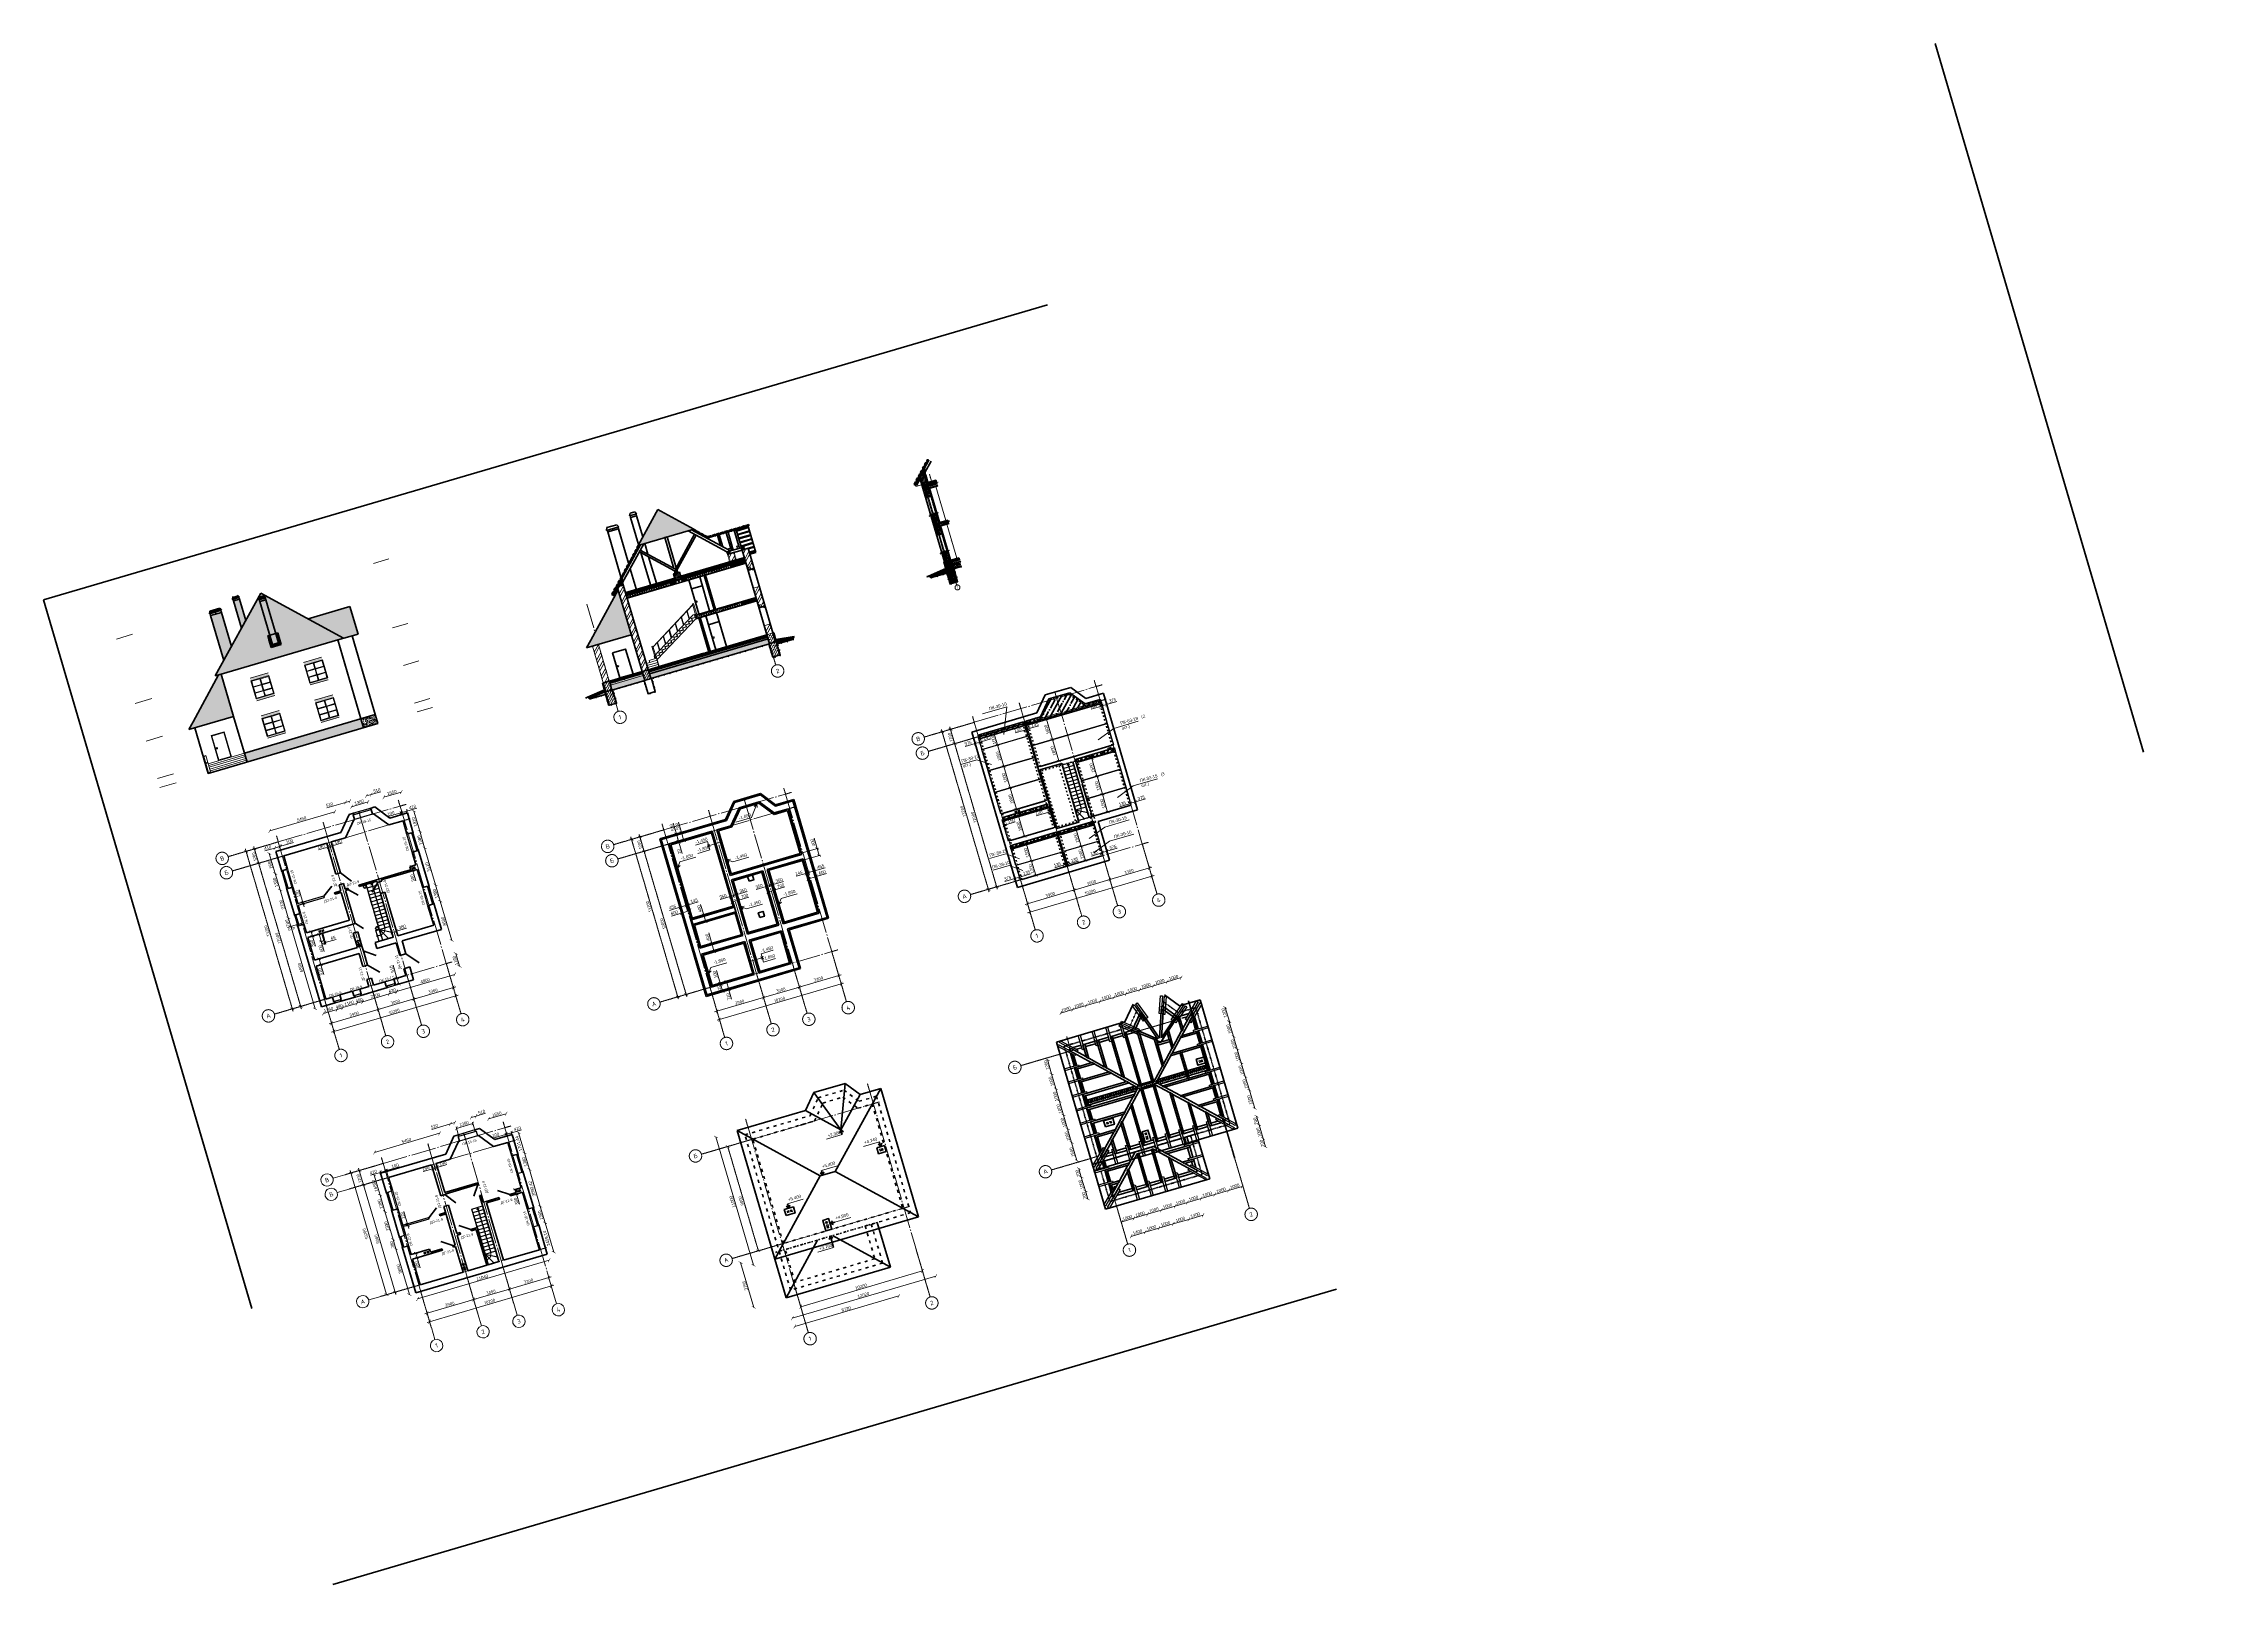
# Model space of a CAD drawing. Header units: millimetres. Extents: x -2096172177 to 2055029645, y -728784453 to 1899906214.
# Drawn here: x 1829036986 to 2055029645, y 1740338007 to 1899906214 of the extents above; entities that cross this region are included whole.
import ezdxf
from ezdxf import colors
from ezdxf.entities.mleader import LeaderData, LeaderLine
from ezdxf.enums import TextEntityAlignment as Align
from ezdxf.math import Vec2, Vec3

# ---------------------------------------------------------------- set-up
doc = ezdxf.new("R2010")
doc.units = ezdxf.units.MM
doc.linetypes.add('ACAD_ISO03W100', pattern=[30, 12, -18])
doc.linetypes.add('DASHDOT_axis', pattern=[24, 20, -1.5, 1, -1.5])
for name, color, linetype, lineweight in [('Вентканалы', 214, 'Continuous', 18), ('Внутренние стены', 3, 'Continuous', 35), ('Высоты крыши', 3, 'Continuous', 18), ('Двери', 20, 'Continuous', 25), ('дюбеля', 20, 'Continuous', 25), ('жббалки', 14, 'Continuous', 35), ('Кирпич', 10, 'Continuous', 20), ('Кобылки', 4, 'Continuous', 30), ('Крыша', 30, 'Continuous', 50), ('Лестница', 7, 'Continuous', 25), ('Лестница и ступ', 100, 'Continuous', 18), ('линии', 3, 'Continuous', 20), ('мауэрлат', 40, 'Continuous', 18), ('Монолитные участки', 6, 'Continuous', 40), ('Накостные строп ноги', 10, 'Continuous', 50), ('Наружные стены', 1, 'Continuous', 50), ('окна', 4, 'Continuous', 20), ('Окна и двери', 4, 'Continuous', 25), ('Оси', 40, 'Continuous', 18), ('Плиты', 5, 'Continuous', 30), ('Простенки и окна', 80, 'Continuous', 18), ('Размеры', 40, 'Continuous', 18), ('Размеры окон', 6, 'Continuous', 18), ('Размеры плит', 202, 'Continuous', 18), ('Размеры стен', 5, 'Continuous', 18), ('Размеры фундамент', 3, 'Continuous', 18), ('Рамка', 2, 'Continuous', 100), ('стропила', 5, 'Continuous', 35), ('Толщины привязок', 130, 'Continuous', 18), ('Уровни пола', 240, 'Continuous', 50), ('Фундамент', 5, 'Continuous', 35), ('черепица', 20, 'Continuous', 30), ('Штриховки', 212, 'Continuous', 25), ('эркер разрез', 240, 'Continuous', 35)]:
    doc.layers.add(name, color=color, linetype=linetype, lineweight=lineweight)
doc.styles.add('GOST-2.304_Type-B', font='GOST Common.ttf')
doc.styles.get("Standard").update_dxf_attribs({"font": 'arial.ttf'})
doc.styles.add('Аннотативный', font='arial.ttf')
doc.styles.add('стиль для стен', font='arial.ttf')
doc.linetypes.add('ограждение1', pattern='A,6.35,-2.54,[133,ltypeshp.shx,S=2.54,R=0,X=-2.54,Y=0],-2.54,25.4', length=36.83)
doc.dimstyles.new('SPDS_units-mm', dxfattribs={"dimtxt": 2.5, "dimasz": 2.5, "dimexe": 1.25, "dimexo": 0.625, "dimtad": 1, "dimdec": 0, "dimtxsty": 'GOST-2.304_Type-B', "dimblk": 'ARCHTICK', "dimcen": 2.5, "dimdle": 2, "dimaunit": 1, "dimadec": 1, "dimazin": 2, "dimtfac": 1, "dimtdec": 0, "dimtmove": 1, "dimatfit": 3, "dimfxl": 1, "dimtfill": 1, "dimlwd": -1, "dimlwe": -1, "dimarcsym": 0})
doc.dimstyles.new('Для размеров СТЕН', dxfattribs={"dimtxt": 2.5, "dimasz": 2.5, "dimexe": 1.25, "dimexo": 0.625, "dimtad": 1, "dimtxsty": 'стиль для стен', "dimblk": 'ARCHTICK', "dimcen": 2.5, "dimadec": 0, "dimazin": 0, "dimtfac": 1, "dimtmove": 0, "dimatfit": 3, "dimfxl": 1, "dimarcsym": 0})
doc.dimstyles.new('размеры плит', dxfattribs={"dimtxt": 2.5, "dimasz": 2.5, "dimexe": 1.25, "dimexo": 0.625, "dimtad": 1, "dimtxsty": 'стиль для стен', "dimblk": 'ARCHTICK', "dimcen": 2.5, "dimse1": 1, "dimse2": 1, "dimclrt": 3, "dimadec": 0, "dimazin": 0, "dimtfac": 1, "dimtmove": 0, "dimatfit": 3, "dimldrblk": 'CLOSEDBLANK', "dimfxl": 0, "dimarcsym": 0})
pattern_1 = [(331.6993, (135, 44), (400.00005757, -199.99943377), [29.5296, -2923.4334]), (323.9727, (155, 53), (1400.0000374, -999.99716957), [27.203, -2693.0886]), (84.8572, (0, 4), (1600.0110556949, 17800.0000799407), [196.7922, -19884.0456]), (46.8476, (24, 14), (2800.00097714, 2999.999945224), [21.9318, -4364.4114]), (90, (18, 0), (-200, 1e-14), [4, -196]), (59.0362, (18, 4), (200.00037567, 400.0001299), [11.662, -1154.529]), (63.4349, (0, 4), (0.00026, 199.9999126), [15.6524, -431.5614]), (49.899, (7, 18), (1000.00343812, 1200.000019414), [24.8394, -4943.0642]), (0, (0, 4), (0, 200), [18, -182]), (16.2602, (65, 44), (3400.000082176, 999.999720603), [25, -4974.9998]), (20.556, (45, 53), (999.99999438, 399.99905884), [34.176, -1674.6242]), (7.4314, (77, 65), (2999.99995095, 399.9995566), [23.1948, -4615.7704]), (36.0273, (23, 37), (799.99998864, 599.99854119), [27.203, -2693.0886]), (28.3007, (39, 30), (2199.99988569, 1199.99727138), [29.5296, -2923.4334]), (352.5686, (100, 68), (1599.99993232, -199.99977732), [23.1948, -4615.7704]), (339.444, (123, 65), (599.99996506, -199.9994856), [34.176, -1674.6242]), (343.7398, (111, 51), (1400.00003287, -399.999884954), [25, -4974.9998]), (0, (89, 51), (0, 200), [22, -178]), (275.1429, (182.36, 200), (200.00529586, -2200.0000152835), [196.7922, -19884.0486]), (0, (182, 4), (0, 200), [18, -182]), (310.101, (177, 37), (2200.00711284, -2600.000064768), [24.8394, -4943.0642]), (296.5651, (193, 18), (200.0001724, -200.0001), [15.6524, -431.5614]), (300.9638, (176, 14), (400.0007025, -599.99994745), [11.662, -1154.529]), (90, (182, 0), (-200, 1e-14), [4, -196]), (313.1524, (161, 30), (200.00011609, -200.000071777), [21.9318, -4364.4114])]
pattern_2 = [(0, (360, 240), (220, 380), [20, -335, 15, -145, 30, -355]), (10, (265, 445), (134.46023, 475.57381), [35, -85, 45, -265, 25, -330]), (20, (215, 285), (222.45159, 368.293756), [40, -275, 35, -205, 25, -160]), (30, (360, 255), (-36.61543, 423.41978), [25, -165, 20, -245, 15, -325]), (40, (220, 365), (56.393196, 360.61726), [20, -220, 15, -140, 40, -255]), (50, (295, 185), (-133.74644, 392.889157), [10, -185, 25, -305, 30, -155]), (60, (310, 220), (-165.788383, 372.846097), [25, -205, 10, -240, 20, -185]), (70, (255, 160), (-183.153784, 359.311413), [15, -95, 30, -160, 20, -220]), (80, (280, 455), (-347.60891, 274.53242), [35, -220, 15, -260, 30, -245]), (90, (310, 240), (-440, 185), [30, -155, 20, -305, 10, -310]), (100, (230, 395), (-413.285765, 241.90882), [35, -195, 30, -160, 35, -365]), (110, (195, 110), (-400.733903, 136.151897), [40, -130, 20, -265, 30, -290]), (120, (60, 170), (-477.74991, 47.48711), [25, -335, 30, -155, 35, -205]), (130, (170, 60), (-465.17961, 118.776802), [15, -110, 20, -215, 40, -280]), (140, (20, 460), (-367.66142, -57.00948), [30, -180, 35, -155, 20, -210]), (150, (435, 30), (-341.374954, -201.278764), [20, -140, 40, -310, 35, -285]), (160, (105, 310), (-396.50179, -270.71448), [30, -210, 25, -190, 20, -305]), (170, (135, 190), (-359.406745, -281.87194), [45, -165, 30, -225, 40, -220])]
pattern_3 = [(50, (1747606.9, 861959.47), (182.18467, -15.93909), [19.05, -209.55]), (355, (1747606.9, 861959.47), (-35.24342, 191.05685), [15.24, -167.64058]), (100.45144, (1747622.08, 861958.14), (146.94125, 175.11775), [16.19, -178.09024]), (46.1842, (1747606.9, 862010.27), (271.07904, -42.04233), [28.575, -314.325]), (96.63556, (1747629.5, 862006.76), (237.40413, 247.4261), [24.285, -267.1356]), (351.18415, (1747606.9, 862010.27), (237.4041, 247.4261), [22.86, -251.4597]), (21, (1747632.3, 861997.57), (151.6144, -102.2652), [19.05, -209.55]), (326, (1747632.3, 861997.57), (61.80203, 184.18797), [15.24, -167.64]), (71.45144, (1747644.93, 861989.04), (213.41642, 81.92277), [16.19, -178.08994]), (37.5, (1747606.9, 861959.465), (3.088603, 84.55504), [0, -165.608, 0, -170.18, 0, -168.275]), (7.5, (1747606.9, 861959.465), (66.81966, 100.180575), [0, -97.028, 0, -161.798, 0, -64.135]), (327.5, (1747550.26, 861959.465), (135.590595, -5.728744), [0, -63.5, 0, -198.12, 0, -262.89]), (317.5, (1747524.86, 861959.47), (148.12918, 25.42649), [0, -82.55, 0, -131.572, 0, -186.69])]
pattern_4 = [(45, (1747606.9, 861959.47), (-336.7596, 336.7596), []), (45, (1747831.4, 861959.47), (-336.7596, 336.7596), [])]
pattern_5 = [(45, (1306721.64, 685615.73), (84.1899, 308.696304), [396.875, -79.375, 0, -79.375])]
pattern_6 = [(45, (-28062.61, -19934.545), (33.6759605, 123.4785217), [158.75, -31.75, 0, -31.75])]
pattern_7 = [(45, (1747606.9, 861959.465), (-22.45064, 22.45064), []), (135, (1747606.9, 861959.465), (-22.45064, -22.45064), [])]
pattern_8 = [(45, (1000.42, -18322.34), (33.6759605, 123.4785217), [158.75, -31.75, 0, -31.75])]

# ---------------------------------------------------------------- blocks, each defined once
blk = doc.blocks.new('_ArchTick')
at = {"color": 0, "linetype": 'ByBlock', "const_width": 0.15}
blk.add_lwpolyline([(-0.5, -0.5), (0.5, 0.5)], dxfattribs=at)
blk = doc.blocks.new('*D401')
at = {"color": 0, "linetype": 'Continuous', "transparency": 16777216}
for p, q in [((1775000, 931968), (1785600, 931968)), ((1775200, 932030), (1775200, 932093)), ((1785400, 932030), (1785400, 932093))]:
    blk.add_line(p, q, dxfattribs=at)
at = {"layer": 'Defpoints', "color": 0, "linetype": 'DASHDOT_axis', "transparency": 16777216}
for p in [(1775200, 931968), (1785400, 931968), (1785400, 931968)]:
    blk.add_point(p, dxfattribs=at)
at = {"color": 0, "linetype": 'DASHDOT_axis', "transparency": 16777216, "xscale": 250, "yscale": 250, "zscale": 250, "rotation": 180}
blk.add_blockref('_ArchTick', (1775200, 931968), dxfattribs=at)
at = {"color": 0, "linetype": 'DASHDOT_axis', "transparency": 16777216, "xscale": 250, "yscale": 250, "zscale": 250}
blk.add_blockref('_ArchTick', (1785400, 931968), dxfattribs=at)
at = {"color": 0, "linetype": 'DASHDOT_axis', "transparency": 16777216, "insert": (1780300, 932155), "char_height": 250, "attachment_point": 5, "style": 'GOST-2.304_Type-B', "bg_fill": 3, "box_fill_scale": 1.1, "bg_fill_color": 256, "bg_fill_true_color": 13158600, "bg_fill_transparency": 0}
blk.add_mtext('10200', dxfattribs=at)
blk = doc.blocks.new('*D402')
at = {"color": 0, "linetype": 'Continuous', "transparency": 16777216}
for p, q in [((1779300, 932668), (1775000, 932668)), ((1775200, 932730), (1775200, 932793)), ((1779100, 932730), (1779100, 932793))]:
    blk.add_line(p, q, dxfattribs=at)
at = {"layer": 'Defpoints', "color": 0, "linetype": 'DASHDOT_axis', "transparency": 16777216}
for p in [(1775200, 932668), (1775200, 932668), (1779100, 932668)]:
    blk.add_point(p, dxfattribs=at)
at = {"color": 0, "linetype": 'DASHDOT_axis', "transparency": 16777216, "xscale": 250, "yscale": 250, "zscale": 250, "rotation": 180}
blk.add_blockref('_ArchTick', (1775200, 932668), dxfattribs=at)
at = {"color": 0, "linetype": 'DASHDOT_axis', "transparency": 16777216, "xscale": 250, "yscale": 250, "zscale": 250}
blk.add_blockref('_ArchTick', (1779100, 932668), dxfattribs=at)
at = {"color": 0, "linetype": 'DASHDOT_axis', "transparency": 16777216, "insert": (1777150, 932855), "char_height": 250, "attachment_point": 5, "style": 'GOST-2.304_Type-B', "bg_fill": 3, "box_fill_scale": 1.1, "bg_fill_color": 256, "bg_fill_true_color": 13158600, "bg_fill_transparency": 0}
blk.add_mtext('3900', dxfattribs=at)
blk = doc.blocks.new('*D403')
at = {"color": 0, "linetype": 'Continuous', "transparency": 16777216}
for p, q in [((1782300, 932668), (1778900, 932668)), ((1779100, 932730), (1779100, 932793)), ((1782100, 932730), (1782100, 932793))]:
    blk.add_line(p, q, dxfattribs=at)
at = {"layer": 'Defpoints', "color": 0, "linetype": 'DASHDOT_axis', "transparency": 16777216}
for p in [(1779100, 932668), (1779100, 932668), (1782100, 932668)]:
    blk.add_point(p, dxfattribs=at)
at = {"color": 0, "linetype": 'DASHDOT_axis', "transparency": 16777216, "xscale": 250, "yscale": 250, "zscale": 250, "rotation": 180}
blk.add_blockref('_ArchTick', (1779100, 932668), dxfattribs=at)
at = {"color": 0, "linetype": 'DASHDOT_axis', "transparency": 16777216, "xscale": 250, "yscale": 250, "zscale": 250}
blk.add_blockref('_ArchTick', (1782100, 932668), dxfattribs=at)
at = {"color": 0, "linetype": 'DASHDOT_axis', "transparency": 16777216, "insert": (1780600, 932855), "char_height": 250, "attachment_point": 5, "style": 'GOST-2.304_Type-B', "bg_fill": 3, "box_fill_scale": 1.1, "bg_fill_color": 256, "bg_fill_true_color": 13158600, "bg_fill_transparency": 0}
blk.add_mtext('3000', dxfattribs=at)
blk = doc.blocks.new('*D404')
at = {"color": 0, "linetype": 'Continuous', "transparency": 16777216}
for p, q in [((1785600, 932668), (1781900, 932668)), ((1782100, 932730), (1782100, 932793)), ((1785400, 932730), (1785400, 932793))]:
    blk.add_line(p, q, dxfattribs=at)
at = {"layer": 'Defpoints', "color": 0, "linetype": 'DASHDOT_axis', "transparency": 16777216}
for p in [(1782100, 932668), (1782100, 932668), (1785400, 932668)]:
    blk.add_point(p, dxfattribs=at)
at = {"color": 0, "linetype": 'DASHDOT_axis', "transparency": 16777216, "xscale": 250, "yscale": 250, "zscale": 250, "rotation": 180}
blk.add_blockref('_ArchTick', (1782100, 932668), dxfattribs=at)
at = {"color": 0, "linetype": 'DASHDOT_axis', "transparency": 16777216, "xscale": 250, "yscale": 250, "zscale": 250}
blk.add_blockref('_ArchTick', (1785400, 932668), dxfattribs=at)
at = {"color": 0, "linetype": 'DASHDOT_axis', "transparency": 16777216, "insert": (1783750, 932855), "char_height": 250, "attachment_point": 5, "style": 'GOST-2.304_Type-B', "bg_fill": 3, "box_fill_scale": 1.1, "bg_fill_color": 256, "bg_fill_true_color": 13158600, "bg_fill_transparency": 0}
blk.add_mtext('3300', dxfattribs=at)
blk = doc.blocks.new('*D405')
at = {"layer": 'Defpoints', "color": 0, "transparency": 16777216}
for p in [(1780311, 934158), (1780941, 934158), (1780941, 933619)]:
    blk.add_point(p, dxfattribs=at)
at = {"layer": 'Простенки и окна', "color": 0, "lineweight": -2, "transparency": 16777216}
blk.add_line((1780311, 933619), (1780941, 933619), dxfattribs=at)
at = {"layer": 'Простенки и окна', "color": 0, "lineweight": -2, "transparency": 16777216, "xscale": 250, "yscale": 250, "zscale": 250, "rotation": 180}
blk.add_blockref('_ArchTick', (1780311, 933619), dxfattribs=at)
at = {"layer": 'Простенки и окна', "color": 0, "lineweight": -2, "transparency": 16777216, "xscale": 250, "yscale": 250, "zscale": 250}
blk.add_blockref('_ArchTick', (1780941, 933619), dxfattribs=at)
at = {"layer": 'Простенки и окна', "color": 0, "transparency": 16777216, "insert": (1780626, 933807), "char_height": 250, "attachment_point": 5, "style": 'стиль для стен'}
blk.add_mtext('630', dxfattribs=at)
blk = doc.blocks.new('*D406')
at = {"layer": 'Defpoints', "color": 0, "transparency": 16777216}
for p in [(1774790, 945496), (1774252, 944116), (1774790, 944116)]:
    blk.add_point(p, dxfattribs=at)
at = {"layer": 'Простенки и окна', "color": 0, "lineweight": -2, "transparency": 16777216}
blk.add_line((1774252, 945496), (1774252, 944116), dxfattribs=at)
at = {"layer": 'Простенки и окна', "color": 0, "lineweight": -2, "transparency": 16777216, "xscale": 250, "yscale": 250, "zscale": 250}
for p, rotation in [((1774252, 945496), 90), ((1774252, 944116), 270)]:
    blk.add_blockref('_ArchTick', p, dxfattribs=dict(at, rotation=rotation))
at = {"layer": 'Простенки и окна', "color": 0, "transparency": 16777216, "insert": (1774064, 944806), "char_height": 250, "attachment_point": 5, "rotation": 90, "style": 'стиль для стен'}
blk.add_mtext('1380', dxfattribs=at)
blk = doc.blocks.new('*D407')
at = {"layer": 'Defpoints', "color": 0, "transparency": 16777216}
for p in [(1781653, 948915), (1781653, 948376), (1783033, 948376)]:
    blk.add_point(p, dxfattribs=at)
at = {"layer": 'Простенки и окна', "color": 0, "lineweight": -2, "transparency": 16777216}
blk.add_line((1783033, 948915), (1781653, 948915), dxfattribs=at)
at = {"layer": 'Простенки и окна', "color": 0, "lineweight": -2, "transparency": 16777216, "xscale": 250, "yscale": 250, "zscale": 250, "rotation": 180}
blk.add_blockref('_ArchTick', (1781653, 948915), dxfattribs=at)
at = {"layer": 'Простенки и окна', "color": 0, "lineweight": -2, "transparency": 16777216, "xscale": 250, "yscale": 250, "zscale": 250}
blk.add_blockref('_ArchTick', (1783033, 948915), dxfattribs=at)
at = {"layer": 'Простенки и окна', "color": 0, "transparency": 16777216, "insert": (1782343, 949102), "char_height": 250, "attachment_point": 5, "style": 'стиль для стен'}
blk.add_mtext('1380', dxfattribs=at)
blk = doc.blocks.new('*D408')
at = {"layer": 'Defpoints', "color": 0, "transparency": 16777216}
for p in [(1785810, 940997), (1786349, 940997), (1785810, 939617)]:
    blk.add_point(p, dxfattribs=at)
at = {"layer": 'Простенки и окна', "color": 0, "lineweight": -2, "transparency": 16777216}
blk.add_line((1786349, 939617), (1786349, 940997), dxfattribs=at)
at = {"layer": 'Простенки и окна', "color": 0, "lineweight": -2, "transparency": 16777216, "xscale": 250, "yscale": 250, "zscale": 250}
for p, rotation in [((1786349, 940997), 90), ((1786349, 939617), 270)]:
    blk.add_blockref('_ArchTick', p, dxfattribs=dict(at, rotation=rotation))
at = {"layer": 'Простенки и окна', "color": 0, "transparency": 16777216, "insert": (1786161, 940307), "char_height": 250, "attachment_point": 5, "rotation": 90, "style": 'стиль для стен'}
blk.add_mtext('1380', dxfattribs=at)
blk = doc.blocks.new('*D409')
at = {"layer": 'Defpoints', "color": 0, "transparency": 16777216}
for p in [(1785810, 945476), (1786349, 945476), (1785810, 944096)]:
    blk.add_point(p, dxfattribs=at)
at = {"layer": 'Простенки и окна', "color": 0, "lineweight": -2, "transparency": 16777216}
blk.add_line((1786349, 944096), (1786349, 945476), dxfattribs=at)
at = {"layer": 'Простенки и окна', "color": 0, "lineweight": -2, "transparency": 16777216, "xscale": 250, "yscale": 250, "zscale": 250}
for p, rotation in [((1786349, 945476), 90), ((1786349, 944096), 270)]:
    blk.add_blockref('_ArchTick', p, dxfattribs=dict(at, rotation=rotation))
at = {"layer": 'Простенки и окна', "color": 0, "transparency": 16777216, "insert": (1786161, 944786), "char_height": 250, "attachment_point": 5, "rotation": 90, "style": 'стиль для стен'}
blk.add_mtext('1380', dxfattribs=at)
blk = doc.blocks.new('*D410')
at = {"layer": 'Defpoints', "color": 0, "transparency": 16777216}
for p in [(1774790, 941781), (1774252, 941001), (1774790, 941001)]:
    blk.add_point(p, dxfattribs=at)
at = {"layer": 'Простенки и окна', "color": 0, "lineweight": -2, "transparency": 16777216}
blk.add_line((1774252, 941781), (1774252, 941001), dxfattribs=at)
at = {"layer": 'Простенки и окна', "color": 0, "lineweight": -2, "transparency": 16777216, "xscale": 250, "yscale": 250, "zscale": 250}
for p, rotation in [((1774252, 941781), 90), ((1774252, 941001), 270)]:
    blk.add_blockref('_ArchTick', p, dxfattribs=dict(at, rotation=rotation))
at = {"layer": 'Простенки и окна', "color": 0, "transparency": 16777216, "insert": (1774064, 941391), "char_height": 250, "attachment_point": 5, "rotation": 90, "style": 'стиль для стен'}
blk.add_mtext('780', dxfattribs=at)
blk = doc.blocks.new('*D411')
at = {"layer": 'Defpoints', "color": 0, "transparency": 16777216}
for p in [(1775933, 934158), (1776413, 934158), (1776413, 933611)]:
    blk.add_point(p, dxfattribs=at)
at = {"layer": 'Простенки и окна', "color": 0, "lineweight": -2, "transparency": 16777216}
blk.add_line((1775933, 933611), (1776413, 933611), dxfattribs=at)
at = {"layer": 'Простенки и окна', "color": 0, "lineweight": -2, "transparency": 16777216, "xscale": 250, "yscale": 250, "zscale": 250, "rotation": 180}
blk.add_blockref('_ArchTick', (1775933, 933611), dxfattribs=at)
at = {"layer": 'Простенки и окна', "color": 0, "lineweight": -2, "transparency": 16777216, "xscale": 250, "yscale": 250, "zscale": 250}
blk.add_blockref('_ArchTick', (1776413, 933611), dxfattribs=at)
at = {"layer": 'Простенки и окна', "color": 0, "transparency": 16777216, "insert": (1776173, 933798), "char_height": 250, "attachment_point": 5, "style": 'стиль для стен'}
blk.add_mtext('480', dxfattribs=at)
blk = doc.blocks.new('*D412')
at = {"layer": 'Defpoints', "color": 0, "transparency": 16777216}
for p in [(1777608, 934158), (1778088, 934158), (1778088, 933637)]:
    blk.add_point(p, dxfattribs=at)
at = {"layer": 'Простенки и окна', "color": 0, "lineweight": -2, "transparency": 16777216}
blk.add_line((1777608, 933637), (1778088, 933637), dxfattribs=at)
at = {"layer": 'Простенки и окна', "color": 0, "lineweight": -2, "transparency": 16777216, "xscale": 250, "yscale": 250, "zscale": 250, "rotation": 180}
blk.add_blockref('_ArchTick', (1777608, 933637), dxfattribs=at)
at = {"layer": 'Простенки и окна', "color": 0, "lineweight": -2, "transparency": 16777216, "xscale": 250, "yscale": 250, "zscale": 250}
blk.add_blockref('_ArchTick', (1778088, 933637), dxfattribs=at)
at = {"layer": 'Простенки и окна', "color": 0, "transparency": 16777216, "insert": (1777848, 933824), "char_height": 250, "attachment_point": 5, "style": 'стиль для стен'}
blk.add_mtext('480', dxfattribs=at)
blk = doc.blocks.new('*D413')
at = {"layer": 'Defpoints', "color": 0, "transparency": 16777216}
for p in [(1774252, 941001), (1774252, 934158), (1774790, 934158)]:
    blk.add_point(p, dxfattribs=at)
at = {"layer": 'Простенки и окна', "color": 0, "lineweight": -2, "transparency": 16777216}
blk.add_line((1774252, 941001), (1774252, 934158), dxfattribs=at)
at = {"layer": 'Простенки и окна', "color": 0, "lineweight": -2, "transparency": 16777216, "xscale": 250, "yscale": 250, "zscale": 250}
for p, rotation in [((1774252, 941001), 90), ((1774252, 934158), 270)]:
    blk.add_blockref('_ArchTick', p, dxfattribs=dict(at, rotation=rotation))
at = {"layer": 'Простенки и окна', "color": 0, "transparency": 16777216, "insert": (1774065, 937668), "char_height": 250, "attachment_point": 5, "rotation": 90, "style": 'стиль для стен'}
blk.add_mtext('6880', dxfattribs=at)
blk = doc.blocks.new('*D414')
at = {"layer": 'Defpoints', "color": 0, "transparency": 16777216}
for p in [(1774251, 944116), (1774251, 941781), (1774254, 941781)]:
    blk.add_point(p, dxfattribs=at)
at = {"layer": 'Простенки и окна', "color": 0, "lineweight": -2, "transparency": 16777216}
blk.add_line((1774254, 944116), (1774254, 941781), dxfattribs=at)
at = {"layer": 'Простенки и окна', "color": 0, "lineweight": -2, "transparency": 16777216, "xscale": 250, "yscale": 250, "zscale": 250}
for p, rotation in [((1774254, 944116), 90), ((1774254, 941781), 270)]:
    blk.add_blockref('_ArchTick', p, dxfattribs=dict(at, rotation=rotation))
at = {"layer": 'Простенки и окна', "color": 0, "transparency": 16777216, "insert": (1774067, 942948), "char_height": 250, "attachment_point": 5, "rotation": 90, "style": 'стиль для стен'}
blk.add_mtext('2330', dxfattribs=at)
blk = doc.blocks.new('*D415')
at = {"layer": 'Defpoints', "color": 0, "transparency": 16777216}
for p in [(1774246, 947178), (1774790, 947178), (1774251, 945496)]:
    blk.add_point(p, dxfattribs=at)
at = {"layer": 'Простенки и окна', "color": 0, "lineweight": -2, "transparency": 16777216}
blk.add_line((1774246, 945496), (1774246, 947178), dxfattribs=at)
at = {"layer": 'Простенки и окна', "color": 0, "lineweight": -2, "transparency": 16777216, "xscale": 250, "yscale": 250, "zscale": 250}
for p, rotation in [((1774246, 947178), 90), ((1774246, 945496), 270)]:
    blk.add_blockref('_ArchTick', p, dxfattribs=dict(at, rotation=rotation))
at = {"layer": 'Простенки и окна', "color": 0, "transparency": 16777216, "insert": (1774058, 946337), "char_height": 250, "attachment_point": 5, "rotation": 90, "style": 'стиль для стен'}
blk.add_mtext('1680', dxfattribs=at)
blk = doc.blocks.new('*D416')
at = {"layer": 'Defpoints', "color": 0, "transparency": 16777216}
for p in [(1780240, 948915), (1774790, 947178), (1780240, 947178)]:
    blk.add_point(p, dxfattribs=at)
at = {"layer": 'Простенки и окна', "color": 0, "lineweight": -2, "transparency": 16777216}
blk.add_line((1774790, 948915), (1780240, 948915), dxfattribs=at)
at = {"layer": 'Простенки и окна', "color": 0, "lineweight": -2, "transparency": 16777216, "xscale": 250, "yscale": 250, "zscale": 250, "rotation": 180}
blk.add_blockref('_ArchTick', (1774790, 948915), dxfattribs=at)
at = {"layer": 'Простенки и окна', "color": 0, "lineweight": -2, "transparency": 16777216, "xscale": 250, "yscale": 250, "zscale": 250}
blk.add_blockref('_ArchTick', (1780240, 948915), dxfattribs=at)
at = {"layer": 'Простенки и окна', "color": 0, "transparency": 16777216, "insert": (1777515, 949102), "char_height": 250, "attachment_point": 5, "style": 'стиль для стен'}
blk.add_mtext('5450', dxfattribs=at)
blk = doc.blocks.new('*D417')
at = {"layer": 'Defpoints', "color": 0, "transparency": 16777216}
for p in [(1781283, 949395), (1781653, 948915), (1781283, 948376)]:
    blk.add_point(p, dxfattribs=at)
at = {"layer": 'Простенки и окна', "color": 0, "lineweight": -2, "transparency": 16777216}
for p, q in [((1781283, 949395), (1779720, 949395)), ((1781653, 949395), (1781283, 949395))]:
    blk.add_line(p, q, dxfattribs=at)
at = {"layer": 'Простенки и окна', "color": 0, "lineweight": -2, "transparency": 16777216, "xscale": 250, "yscale": 250, "zscale": 250, "rotation": 180}
blk.add_blockref('_ArchTick', (1781283, 949395), dxfattribs=at)
at = {"layer": 'Простенки и окна', "color": 0, "lineweight": -2, "transparency": 16777216, "xscale": 250, "yscale": 250, "zscale": 250}
blk.add_blockref('_ArchTick', (1781653, 949395), dxfattribs=at)
at = {"layer": 'Простенки и окна', "color": 0, "transparency": 16777216, "insert": (1779995, 949582), "char_height": 250, "attachment_point": 5, "style": 'стиль для стен'}
blk.add_mtext('510', dxfattribs=at)
blk = doc.blocks.new('*D418')
at = {"layer": 'Defpoints', "color": 0, "transparency": 16777216}
for p in [(1783033, 948915), (1783437, 949416), (1783437, 948376)]:
    blk.add_point(p, dxfattribs=at)
at = {"layer": 'Простенки и окна', "color": 0, "lineweight": -2, "transparency": 16777216}
for p, q in [((1783033, 949416), (1783437, 949416)), ((1783437, 949416), (1784237, 949416))]:
    blk.add_line(p, q, dxfattribs=at)
at = {"layer": 'Простенки и окна', "color": 0, "lineweight": -2, "transparency": 16777216, "xscale": 250, "yscale": 250, "zscale": 250, "rotation": 180}
blk.add_blockref('_ArchTick', (1783033, 949416), dxfattribs=at)
at = {"layer": 'Простенки и окна', "color": 0, "lineweight": -2, "transparency": 16777216, "xscale": 250, "yscale": 250, "zscale": 250}
blk.add_blockref('_ArchTick', (1783437, 949416), dxfattribs=at)
at = {"layer": 'Простенки и окна', "color": 0, "transparency": 16777216, "insert": (1783962, 949603), "char_height": 250, "attachment_point": 5, "style": 'стиль для стен'}
blk.add_mtext('510', dxfattribs=at)
blk = doc.blocks.new('*D419')
at = {"layer": 'Defpoints', "color": 0, "transparency": 16777216}
for p in [(1785810, 948918), (1784346, 947178), (1785810, 947178)]:
    blk.add_point(p, dxfattribs=at)
at = {"layer": 'Простенки и окна', "color": 0, "lineweight": -2, "transparency": 16777216}
blk.add_line((1784346, 948918), (1785810, 948918), dxfattribs=at)
at = {"layer": 'Простенки и окна', "color": 0, "lineweight": -2, "transparency": 16777216, "xscale": 250, "yscale": 250, "zscale": 250, "rotation": 180}
blk.add_blockref('_ArchTick', (1784346, 948918), dxfattribs=at)
at = {"layer": 'Простенки и окна', "color": 0, "lineweight": -2, "transparency": 16777216, "xscale": 250, "yscale": 250, "zscale": 250}
blk.add_blockref('_ArchTick', (1785810, 948918), dxfattribs=at)
at = {"layer": 'Простенки и окна', "color": 0, "transparency": 16777216, "insert": (1785078, 949105), "char_height": 250, "attachment_point": 5, "style": 'стиль для стен'}
blk.add_mtext('1550', dxfattribs=at)
blk = doc.blocks.new('*D420')
at = {"layer": 'Defpoints', "color": 0, "transparency": 16777216}
for p in [(1785810, 947178), (1786346, 945476), (1786346, 945476)]:
    blk.add_point(p, dxfattribs=at)
at = {"layer": 'Простенки и окна', "color": 0, "lineweight": -2, "transparency": 16777216}
blk.add_line((1786346, 947178), (1786346, 945476), dxfattribs=at)
at = {"layer": 'Простенки и окна', "color": 0, "lineweight": -2, "transparency": 16777216, "xscale": 250, "yscale": 250, "zscale": 250}
for p, rotation in [((1786346, 947178), 90), ((1786346, 945476), 270)]:
    blk.add_blockref('_ArchTick', p, dxfattribs=dict(at, rotation=rotation))
at = {"layer": 'Простенки и окна', "color": 0, "transparency": 16777216, "insert": (1786158, 946327), "char_height": 250, "attachment_point": 5, "rotation": 90, "style": 'стиль для стен'}
blk.add_mtext('1810', dxfattribs=at)
blk = doc.blocks.new('*D421')
at = {"layer": 'Defpoints', "color": 0, "transparency": 16777216}
for p in [(1786346, 944096), (1786349, 940997), (1786349, 940997)]:
    blk.add_point(p, dxfattribs=at)
at = {"layer": 'Простенки и окна', "color": 0, "lineweight": -2, "transparency": 16777216}
blk.add_line((1786349, 944096), (1786349, 940997), dxfattribs=at)
at = {"layer": 'Простенки и окна', "color": 0, "lineweight": -2, "transparency": 16777216, "xscale": 250, "yscale": 250, "zscale": 250}
for p, rotation in [((1786349, 944096), 90), ((1786349, 940997), 270)]:
    blk.add_blockref('_ArchTick', p, dxfattribs=dict(at, rotation=rotation))
at = {"layer": 'Простенки и окна', "color": 0, "transparency": 16777216, "insert": (1786161, 942547), "char_height": 250, "attachment_point": 5, "rotation": 90, "style": 'стиль для стен'}
blk.add_mtext('3110', dxfattribs=at)
blk = doc.blocks.new('*D422')
at = {"layer": 'Defpoints', "color": 0, "transparency": 16777216}
for p in [(1786349, 939617), (1782510, 936335), (1786345, 936335)]:
    blk.add_point(p, dxfattribs=at)
at = {"layer": 'Простенки и окна', "color": 0, "lineweight": -2, "transparency": 16777216}
blk.add_line((1786345, 939617), (1786345, 936335), dxfattribs=at)
at = {"layer": 'Простенки и окна', "color": 0, "lineweight": -2, "transparency": 16777216, "xscale": 250, "yscale": 250, "zscale": 250}
for p, rotation in [((1786345, 939617), 90), ((1786345, 936335), 270)]:
    blk.add_blockref('_ArchTick', p, dxfattribs=dict(at, rotation=rotation))
at = {"layer": 'Простенки и окна', "color": 0, "transparency": 16777216, "insert": (1786158, 937976), "char_height": 250, "attachment_point": 5, "rotation": 90, "style": 'стиль для стен'}
blk.add_mtext('3630', dxfattribs=at)
blk = doc.blocks.new('*D423')
at = {"layer": 'Defpoints', "color": 0, "transparency": 16777216}
for p in [(1782510, 935235), (1782510, 934158), (1786357, 934158)]:
    blk.add_point(p, dxfattribs=at)
at = {"layer": 'Простенки и окна', "color": 0, "lineweight": -2, "transparency": 16777216}
blk.add_line((1786357, 935235), (1786357, 934158), dxfattribs=at)
at = {"layer": 'Простенки и окна', "color": 0, "lineweight": -2, "transparency": 16777216, "xscale": 250, "yscale": 250, "zscale": 250}
for p, rotation in [((1786357, 935235), 90), ((1786357, 934158), 270)]:
    blk.add_blockref('_ArchTick', p, dxfattribs=dict(at, rotation=rotation))
at = {"layer": 'Простенки и окна', "color": 0, "transparency": 16777216, "insert": (1786170, 934696), "char_height": 250, "attachment_point": 5, "rotation": 90, "style": 'стиль для стен'}
blk.add_mtext('1160', dxfattribs=at)
blk = doc.blocks.new('*D424')
at = {"layer": 'Defpoints', "color": 0, "transparency": 16777216}
for p in [(1785400, 947178), (1785810, 947326), (1785810, 947178)]:
    blk.add_point(p, dxfattribs=at)
at = {"layer": 'Толщины привязок', "color": 0, "lineweight": -2, "transparency": 16777216}
for p, q in [((1785400, 947240), (1785400, 947451)), ((1785400, 947326), (1785810, 947326)), ((1785810, 947240), (1785810, 947451)), ((1785810, 947326), (1786635, 947326))]:
    blk.add_line(p, q, dxfattribs=at)
at = {"layer": 'Толщины привязок', "color": 0, "lineweight": -2, "transparency": 16777216, "xscale": 250, "yscale": 250, "zscale": 250, "rotation": 180}
blk.add_blockref('_ArchTick', (1785400, 947326), dxfattribs=at)
at = {"layer": 'Толщины привязок', "color": 0, "lineweight": -2, "transparency": 16777216, "xscale": 250, "yscale": 250, "zscale": 250}
blk.add_blockref('_ArchTick', (1785810, 947326), dxfattribs=at)
at = {"layer": 'Толщины привязок', "color": 0, "transparency": 16777216, "insert": (1786348, 947514), "char_height": 250, "attachment_point": 5, "style": 'стиль для стен'}
blk.add_mtext('410', dxfattribs=at)
blk = doc.blocks.new('*D425')
at = {"layer": 'Defpoints', "color": 0, "transparency": 16777216}
for p in [(1785300, 947326), (1785300, 947226), (1785400, 947326)]:
    blk.add_point(p, dxfattribs=at)
at = {"layer": 'Толщины привязок', "color": 0, "lineweight": -2, "transparency": 16777216}
for p, q in [((1785300, 947326), (1784250, 947326)), ((1785300, 947289), (1785300, 947451)), ((1785400, 947326), (1785300, 947326)), ((1785400, 947389), (1785400, 947451)), ((1785400, 947326), (1785650, 947326))]:
    blk.add_line(p, q, dxfattribs=at)
at = {"layer": 'Толщины привязок', "color": 0, "lineweight": -2, "transparency": 16777216, "xscale": 250, "yscale": 250, "zscale": 250}
blk.add_blockref('_ArchTick', (1785300, 947326), dxfattribs=at)
at = {"layer": 'Толщины привязок', "color": 0, "lineweight": -2, "transparency": 16777216, "xscale": 250, "yscale": 250, "zscale": 250, "rotation": 180}
blk.add_blockref('_ArchTick', (1785400, 947326), dxfattribs=at)
at = {"layer": 'Толщины привязок', "color": 0, "transparency": 16777216, "insert": (1784525, 947514), "char_height": 250, "attachment_point": 5, "style": 'стиль для стен'}
blk.add_mtext('100', dxfattribs=at)
blk = doc.blocks.new('*D426')
at = {"layer": 'Defpoints', "color": 0, "transparency": 16777216}
for p in [(1781006, 934668), (1781270, 934158), (1781270, 934158)]:
    blk.add_point(p, dxfattribs=at)
at = {"layer": 'Толщины привязок', "color": 0, "lineweight": -2, "transparency": 16777216}
for p, q in [((1781069, 934668), (1781395, 934668)), ((1781270, 934668), (1781270, 935755)), ((1781270, 934158), (1781270, 934668)), ((1781332, 934158), (1781395, 934158))]:
    blk.add_line(p, q, dxfattribs=at)
at = {"layer": 'Толщины привязок', "color": 0, "lineweight": -2, "transparency": 16777216, "xscale": 250, "yscale": 250, "zscale": 250}
for p, rotation in [((1781270, 934668), 90), ((1781270, 934158), 270)]:
    blk.add_blockref('_ArchTick', p, dxfattribs=dict(at, rotation=rotation))
at = {"layer": 'Толщины привязок', "color": 0, "transparency": 16777216, "insert": (1781082, 935480), "char_height": 250, "attachment_point": 5, "rotation": 90, "style": 'стиль для стен'}
blk.add_mtext('510', dxfattribs=at)
blk = doc.blocks.new('*D427')
at = {"layer": 'Defpoints', "color": 0, "transparency": 16777216}
for p in [(1775300, 937923), (1775300, 937413), (1775705, 937413)]:
    blk.add_point(p, dxfattribs=at)
at = {"layer": 'Толщины привязок', "color": 0, "lineweight": -2, "transparency": 16777216}
for p, q in [((1775363, 937923), (1775830, 937923)), ((1775705, 937923), (1775705, 937413)), ((1775363, 937413), (1775830, 937413)), ((1775705, 937413), (1775705, 936613))]:
    blk.add_line(p, q, dxfattribs=at)
at = {"layer": 'Толщины привязок', "color": 0, "lineweight": -2, "transparency": 16777216, "xscale": 250, "yscale": 250, "zscale": 250}
for p, rotation in [((1775705, 937923), 90), ((1775705, 937413), 270)]:
    blk.add_blockref('_ArchTick', p, dxfattribs=dict(at, rotation=rotation))
at = {"layer": 'Толщины привязок', "color": 0, "transparency": 16777216, "insert": (1775517, 936888), "char_height": 250, "attachment_point": 5, "rotation": 90, "style": 'стиль для стен'}
blk.add_mtext('510', dxfattribs=at)
blk = doc.blocks.new('*D428')
at = {"layer": 'Defpoints', "color": 0, "transparency": 16777216}
for p in [(1775300, 940203), (1775300, 939823), (1775698, 939823)]:
    blk.add_point(p, dxfattribs=at)
at = {"layer": 'Толщины привязок', "color": 0, "lineweight": -2, "transparency": 16777216}
for p, q in [((1775363, 940203), (1775823, 940203)), ((1775363, 939823), (1775823, 939823)), ((1775698, 940203), (1775698, 939823)), ((1775698, 939823), (1775698, 938973))]:
    blk.add_line(p, q, dxfattribs=at)
at = {"layer": 'Толщины привязок', "color": 0, "lineweight": -2, "transparency": 16777216, "xscale": 250, "yscale": 250, "zscale": 250}
for p, rotation in [((1775698, 940203), 90), ((1775698, 939823), 270)]:
    blk.add_blockref('_ArchTick', p, dxfattribs=dict(at, rotation=rotation))
at = {"layer": 'Толщины привязок', "color": 0, "transparency": 16777216, "insert": (1775510, 939273), "char_height": 250, "attachment_point": 5, "rotation": 90, "style": 'стиль для стен'}
blk.add_mtext('380', dxfattribs=at)
blk = doc.blocks.new('*D429')
at = {"layer": 'Defpoints', "color": 0, "transparency": 16777216}
for p in [(1775721, 942644), (1775721, 942524), (1775721, 942524)]:
    blk.add_point(p, dxfattribs=at)
at = {"layer": 'Толщины привязок', "color": 0, "lineweight": -2, "transparency": 16777216}
for p, q in [((1775721, 942644), (1775721, 943694)), ((1775659, 942644), (1775596, 942644)), ((1775659, 942524), (1775596, 942524)), ((1775721, 942524), (1775721, 942644)), ((1775721, 942524), (1775721, 942274))]:
    blk.add_line(p, q, dxfattribs=at)
at = {"layer": 'Толщины привязок', "color": 0, "lineweight": -2, "transparency": 16777216, "xscale": 250, "yscale": 250, "zscale": 250}
for p, rotation in [((1775721, 942644), 270), ((1775721, 942524), 90)]:
    blk.add_blockref('_ArchTick', p, dxfattribs=dict(at, rotation=rotation))
at = {"layer": 'Толщины привязок', "color": 0, "transparency": 16777216, "insert": (1775533, 943419), "char_height": 250, "attachment_point": 5, "rotation": 90, "style": 'стиль для стен'}
blk.add_mtext('120', dxfattribs=at)
blk = doc.blocks.new('*D430')
at = {"layer": 'Defpoints', "color": 0, "transparency": 16777216}
for p in [(1776475, 939823), (1776263, 939223), (1776475, 939223)]:
    blk.add_point(p, dxfattribs=at)
at = {"layer": 'Толщины привязок', "color": 0, "lineweight": -2, "transparency": 16777216}
for p, q in [((1776413, 939823), (1776138, 939823)), ((1776263, 939823), (1776263, 939223)), ((1776413, 939223), (1776138, 939223)), ((1776263, 939223), (1776263, 938373))]:
    blk.add_line(p, q, dxfattribs=at)
at = {"layer": 'Толщины привязок', "color": 0, "lineweight": -2, "transparency": 16777216, "xscale": 250, "yscale": 250, "zscale": 250}
for p, rotation in [((1776263, 939823), 90), ((1776263, 939223), 270)]:
    blk.add_blockref('_ArchTick', p, dxfattribs=dict(at, rotation=rotation))
at = {"layer": 'Толщины привязок', "color": 0, "transparency": 16777216, "insert": (1776075, 938673), "char_height": 250, "attachment_point": 5, "rotation": 90, "style": 'стиль для стен'}
blk.add_mtext('600', dxfattribs=at)
blk = doc.blocks.new('*D431')
at = {"layer": 'Defpoints', "color": 0, "transparency": 16777216}
for p in [(1776475, 939223), (1776540, 939223), (1776540, 939031)]:
    blk.add_point(p, dxfattribs=at)
at = {"layer": 'Толщины привязок', "color": 0, "lineweight": -2, "transparency": 16777216}
for p, q in [((1776475, 939031), (1776225, 939031)), ((1776475, 939160), (1776475, 938906)), ((1776475, 939031), (1776540, 939031)), ((1776540, 939160), (1776540, 938906)), ((1776540, 939031), (1777465, 939031))]:
    blk.add_line(p, q, dxfattribs=at)
at = {"layer": 'Толщины привязок', "color": 0, "lineweight": -2, "transparency": 16777216, "xscale": 250, "yscale": 250, "zscale": 250}
blk.add_blockref('_ArchTick', (1776475, 939031), dxfattribs=at)
at = {"layer": 'Толщины привязок', "color": 0, "lineweight": -2, "transparency": 16777216, "xscale": 250, "yscale": 250, "zscale": 250, "rotation": 180}
blk.add_blockref('_ArchTick', (1776540, 939031), dxfattribs=at)
at = {"layer": 'Толщины привязок', "color": 0, "transparency": 16777216, "insert": (1777253, 939219), "char_height": 250, "attachment_point": 5, "style": 'стиль для стен'}
blk.add_mtext('65', dxfattribs=at)
blk = doc.blocks.new('*D432')
at = {"layer": 'Defpoints', "color": 0, "transparency": 16777216}
for p in [(1779100, 946668), (1779290, 946668), (1779290, 946342)]:
    blk.add_point(p, dxfattribs=at)
at = {"layer": 'Толщины привязок', "color": 0, "lineweight": -2, "transparency": 16777216}
for p, q in [((1779100, 946605), (1779100, 946217)), ((1779100, 946342), (1779290, 946342)), ((1779290, 946605), (1779290, 946217)), ((1779290, 946342), (1780090, 946342))]:
    blk.add_line(p, q, dxfattribs=at)
at = {"layer": 'Толщины привязок', "color": 0, "lineweight": -2, "transparency": 16777216, "xscale": 250, "yscale": 250, "zscale": 250, "rotation": 180}
blk.add_blockref('_ArchTick', (1779100, 946342), dxfattribs=at)
at = {"layer": 'Толщины привязок', "color": 0, "lineweight": -2, "transparency": 16777216, "xscale": 250, "yscale": 250, "zscale": 250}
blk.add_blockref('_ArchTick', (1779290, 946342), dxfattribs=at)
at = {"layer": 'Толщины привязок', "color": 0, "transparency": 16777216, "insert": (1779815, 946529), "char_height": 250, "attachment_point": 5, "style": 'стиль для стен'}
blk.add_mtext('190', dxfattribs=at)
blk = doc.blocks.new('*D433')
at = {"layer": 'Defpoints', "color": 0, "transparency": 16777216}
for p in [(1778910, 946668), (1778910, 946342), (1779100, 946342)]:
    blk.add_point(p, dxfattribs=at)
at = {"layer": 'Толщины привязок', "color": 0, "lineweight": -2, "transparency": 16777216}
for p, q in [((1778910, 946342), (1778110, 946342)), ((1778910, 946605), (1778910, 946217)), ((1779100, 946342), (1778910, 946342)), ((1779100, 946404), (1779100, 946467))]:
    blk.add_line(p, q, dxfattribs=at)
at = {"layer": 'Толщины привязок', "color": 0, "lineweight": -2, "transparency": 16777216, "xscale": 250, "yscale": 250, "zscale": 250, "rotation": 180}
blk.add_blockref('_ArchTick', (1778910, 946342), dxfattribs=at)
at = {"layer": 'Толщины привязок', "color": 0, "lineweight": -2, "transparency": 16777216, "xscale": 250, "yscale": 250, "zscale": 250}
blk.add_blockref('_ArchTick', (1779100, 946342), dxfattribs=at)
at = {"layer": 'Толщины привязок', "color": 0, "transparency": 16777216, "insert": (1778385, 946529), "char_height": 250, "attachment_point": 5, "style": 'стиль для стен'}
blk.add_mtext('190', dxfattribs=at)
blk = doc.blocks.new('*D434')
at = {"layer": 'Defpoints', "color": 0, "transparency": 16777216}
for p in [(1784916, 942589), (1785288, 942969), (1785288, 942589)]:
    blk.add_point(p, dxfattribs=at)
at = {"layer": 'Толщины привязок', "color": 0, "lineweight": -2, "transparency": 16777216}
for p, q in [((1785225, 942969), (1784791, 942969)), ((1785225, 942589), (1784791, 942589)), ((1784916, 942969), (1784916, 942589)), ((1784916, 942589), (1784916, 941739))]:
    blk.add_line(p, q, dxfattribs=at)
at = {"layer": 'Толщины привязок', "color": 0, "lineweight": -2, "transparency": 16777216, "xscale": 250, "yscale": 250, "zscale": 250}
for p, rotation in [((1784916, 942969), 90), ((1784916, 942589), 270)]:
    blk.add_blockref('_ArchTick', p, dxfattribs=dict(at, rotation=rotation))
at = {"layer": 'Толщины привязок', "color": 0, "transparency": 16777216, "insert": (1784729, 942039), "char_height": 250, "attachment_point": 5, "rotation": 90, "style": 'стиль для стен'}
blk.add_mtext('380', dxfattribs=at)
blk = doc.blocks.new('*D435')
at = {"layer": 'Defpoints', "color": 0, "transparency": 16777216}
for p in [(1781910, 937923), (1782290, 938309), (1782290, 937923)]:
    blk.add_point(p, dxfattribs=at)
at = {"layer": 'Толщины привязок', "color": 0, "lineweight": -2, "transparency": 16777216}
for p, q in [((1781910, 937985), (1781910, 938434)), ((1781910, 938309), (1782290, 938309)), ((1782290, 937985), (1782290, 938434)), ((1782290, 938309), (1783140, 938309))]:
    blk.add_line(p, q, dxfattribs=at)
at = {"layer": 'Толщины привязок', "color": 0, "lineweight": -2, "transparency": 16777216, "xscale": 250, "yscale": 250, "zscale": 250, "rotation": 180}
blk.add_blockref('_ArchTick', (1781910, 938309), dxfattribs=at)
at = {"layer": 'Толщины привязок', "color": 0, "lineweight": -2, "transparency": 16777216, "xscale": 250, "yscale": 250, "zscale": 250}
blk.add_blockref('_ArchTick', (1782290, 938309), dxfattribs=at)
at = {"layer": 'Толщины привязок', "color": 0, "transparency": 16777216, "insert": (1782840, 938497), "char_height": 250, "attachment_point": 5, "style": 'стиль для стен'}
blk.add_mtext('380', dxfattribs=at)
blk = doc.blocks.new('л')
at = {"layer": 'Лестница'}
blk.add_line((0, 0), (900, 0), dxfattribs=at)
blk = doc.blocks.new('а')
at = {"layer": 'Лестница'}
blk.add_blockref('л', (-900, 0), dxfattribs=at)
blk = doc.blocks.new('*D436')
at = {"layer": 'Defpoints', "color": 0, "transparency": 16777216}
for p in [(1776413, 933622), (1777608, 933622), (1777608, 933622)]:
    blk.add_point(p, dxfattribs=at)
at = {"layer": 'Простенки и окна', "color": 0, "lineweight": -2, "transparency": 16777216}
blk.add_line((1776413, 933622), (1777608, 933622), dxfattribs=at)
at = {"layer": 'Простенки и окна', "color": 0, "lineweight": -2, "transparency": 16777216, "xscale": 250, "yscale": 250, "zscale": 250, "rotation": 180}
blk.add_blockref('_ArchTick', (1776413, 933622), dxfattribs=at)
at = {"layer": 'Простенки и окна', "color": 0, "lineweight": -2, "transparency": 16777216, "xscale": 250, "yscale": 250, "zscale": 250}
blk.add_blockref('_ArchTick', (1777608, 933622), dxfattribs=at)
at = {"layer": 'Простенки и окна', "color": 0, "transparency": 16777216, "insert": (1777011, 933809), "char_height": 250, "attachment_point": 5, "style": 'стиль для стен'}
blk.add_mtext('1160', dxfattribs=at)
blk = doc.blocks.new('*D437')
at = {"layer": 'Defpoints', "color": 0, "transparency": 16777216}
for p in [(1774790, 934158), (1774790, 933597), (1775933, 933613)]:
    blk.add_point(p, dxfattribs=at)
at = {"layer": 'Простенки и окна', "color": 0, "lineweight": -2, "transparency": 16777216}
blk.add_line((1775933, 933597), (1774790, 933597), dxfattribs=at)
at = {"layer": 'Простенки и окна', "color": 0, "lineweight": -2, "transparency": 16777216, "xscale": 250, "yscale": 250, "zscale": 250, "rotation": 180}
blk.add_blockref('_ArchTick', (1774790, 933597), dxfattribs=at)
at = {"layer": 'Простенки и окна', "color": 0, "lineweight": -2, "transparency": 16777216, "xscale": 250, "yscale": 250, "zscale": 250}
blk.add_blockref('_ArchTick', (1775933, 933597), dxfattribs=at)
at = {"layer": 'Простенки и окна', "color": 0, "transparency": 16777216, "insert": (1775274, 933784), "char_height": 250, "attachment_point": 5, "style": 'стиль для стен'}
blk.add_mtext('1160', dxfattribs=at)
blk = doc.blocks.new('*D438')
at = {"layer": 'Defpoints', "color": 0, "transparency": 16777216}
for p in [(1778088, 933639), (1780311, 933623), (1780311, 933623)]:
    blk.add_point(p, dxfattribs=at)
at = {"layer": 'Простенки и окна', "color": 0, "lineweight": -2, "transparency": 16777216}
blk.add_line((1778088, 933623), (1780311, 933623), dxfattribs=at)
at = {"layer": 'Простенки и окна', "color": 0, "lineweight": -2, "transparency": 16777216, "xscale": 250, "yscale": 250, "zscale": 250, "rotation": 180}
blk.add_blockref('_ArchTick', (1778088, 933623), dxfattribs=at)
at = {"layer": 'Простенки и окна', "color": 0, "lineweight": -2, "transparency": 16777216, "xscale": 250, "yscale": 250, "zscale": 250}
blk.add_blockref('_ArchTick', (1780311, 933623), dxfattribs=at)
at = {"layer": 'Простенки и окна', "color": 0, "transparency": 16777216, "insert": (1779200, 933810), "char_height": 250, "attachment_point": 5, "style": 'стиль для стен'}
blk.add_mtext('2200', dxfattribs=at)
blk = doc.blocks.new('*D439')
at = {"layer": 'Defpoints', "color": 0, "transparency": 16777216}
for p in [(1785810, 937413), (1780941, 933623), (1785810, 933643)]:
    blk.add_point(p, dxfattribs=at)
at = {"layer": 'Простенки и окна', "color": 0, "lineweight": -2, "transparency": 16777216}
blk.add_line((1780941, 933643), (1785810, 933643), dxfattribs=at)
at = {"layer": 'Простенки и окна', "color": 0, "lineweight": -2, "transparency": 16777216, "xscale": 250, "yscale": 250, "zscale": 250, "rotation": 180}
blk.add_blockref('_ArchTick', (1780941, 933643), dxfattribs=at)
at = {"layer": 'Простенки и окна', "color": 0, "lineweight": -2, "transparency": 16777216, "xscale": 250, "yscale": 250, "zscale": 250}
blk.add_blockref('_ArchTick', (1785810, 933643), dxfattribs=at)
at = {"layer": 'Простенки и окна', "color": 0, "transparency": 16777216, "insert": (1783376, 933830), "char_height": 250, "attachment_point": 5, "style": 'стиль для стен'}
blk.add_mtext('4800', dxfattribs=at)
blk = doc.blocks.new('*D440')
at = {"layer": 'Defpoints', "color": 0, "transparency": 16777216}
for p in [(1775200, 946668), (1775300, 947477), (1775300, 946668)]:
    blk.add_point(p, dxfattribs=at)
at = {"layer": 'Уровни пола', "color": 0, "lineweight": -2, "transparency": 16777216}
for p, q in [((1775200, 947477), (1774950, 947477)), ((1775200, 947477), (1775300, 947477)), ((1775300, 947477), (1776350, 947477))]:
    blk.add_line(p, q, dxfattribs=at)
at = {"layer": 'Уровни пола', "color": 0, "lineweight": -2, "transparency": 16777216, "xscale": 250, "yscale": 250, "zscale": 250}
blk.add_blockref('_ArchTick', (1775200, 947477), dxfattribs=at)
at = {"layer": 'Уровни пола', "color": 0, "lineweight": -2, "transparency": 16777216, "xscale": 250, "yscale": 250, "zscale": 250, "rotation": 180}
blk.add_blockref('_ArchTick', (1775300, 947477), dxfattribs=at)
at = {"layer": 'Уровни пола', "color": 3, "transparency": 16777216, "insert": (1776075, 947664), "char_height": 250, "attachment_point": 5, "style": 'стиль для стен'}
blk.add_mtext('100', dxfattribs=at)
blk = doc.blocks.new('_ClosedBlank')
at = {"color": 0, "linetype": 'ByBlock', "lineweight": -2}
for p, q in [((-1, 0), (0, 0)), ((0, 0), (-1, 0)), ((-1, 0), (-1, 0))]:
    blk.add_line(p, q, dxfattribs=at)
blk = doc.blocks.new('*D441')
at = {"layer": 'Defpoints', "color": 0, "transparency": 16777216}
for p in [(1774790, 947477), (1774790, 946668), (1775200, 946668)]:
    blk.add_point(p, dxfattribs=at)
at = {"layer": 'Уровни пола', "color": 0, "lineweight": -2, "transparency": 16777216}
for p, q in [((1774790, 947477), (1773965, 947477)), ((1775200, 947477), (1774790, 947477))]:
    blk.add_line(p, q, dxfattribs=at)
at = {"layer": 'Уровни пола', "color": 0, "lineweight": -2, "transparency": 16777216, "xscale": 250, "yscale": 250, "zscale": 250, "rotation": 180}
blk.add_blockref('_ArchTick', (1774790, 947477), dxfattribs=at)
at = {"layer": 'Уровни пола', "color": 0, "lineweight": -2, "transparency": 16777216, "xscale": 250, "yscale": 250, "zscale": 250}
blk.add_blockref('_ArchTick', (1775200, 947477), dxfattribs=at)
at = {"layer": 'Уровни пола', "color": 3, "transparency": 16777216, "insert": (1774253, 947664), "char_height": 250, "attachment_point": 5, "style": 'стиль для стен'}
blk.add_mtext('410', dxfattribs=at)
blk = doc.blocks.new('*D442')
at = {"color": 0, "linetype": 'Continuous', "transparency": 16777216}
for p, q in [((1775803, 907420), (1786403, 907420)), ((1776003, 907483), (1776003, 907545)), ((1786203, 907483), (1786203, 907545))]:
    blk.add_line(p, q, dxfattribs=at)
at = {"layer": 'Defpoints', "color": 0, "linetype": 'Continuous', "transparency": 16777216}
for p in [(1776003, 907420), (1786203, 907420), (1786203, 907420)]:
    blk.add_point(p, dxfattribs=at)
at = {"color": 0, "linetype": 'Continuous', "transparency": 16777216, "xscale": 250, "yscale": 250, "zscale": 250, "rotation": 180}
blk.add_blockref('_ArchTick', (1776003, 907420), dxfattribs=at)
at = {"color": 0, "linetype": 'Continuous', "transparency": 16777216, "xscale": 250, "yscale": 250, "zscale": 250}
blk.add_blockref('_ArchTick', (1786203, 907420), dxfattribs=at)
at = {"color": 0, "linetype": 'Continuous', "transparency": 16777216, "insert": (1781103, 907608), "char_height": 250, "attachment_point": 5, "style": 'GOST-2.304_Type-B', "bg_fill": 3, "box_fill_scale": 1.1, "bg_fill_color": 256, "bg_fill_true_color": 13158600, "bg_fill_transparency": 0}
blk.add_mtext('10200', dxfattribs=at)
blk = doc.blocks.new('*D443')
at = {"color": 0, "linetype": 'Continuous', "transparency": 16777216}
for p, q in [((1780103, 908120), (1775803, 908120)), ((1776003, 908183), (1776003, 908245)), ((1779903, 908183), (1779903, 908245))]:
    blk.add_line(p, q, dxfattribs=at)
at = {"layer": 'Defpoints', "color": 0, "linetype": 'Continuous', "transparency": 16777216}
for p in [(1776003, 908120), (1776003, 908120), (1779903, 908120)]:
    blk.add_point(p, dxfattribs=at)
at = {"color": 0, "linetype": 'Continuous', "transparency": 16777216, "xscale": 250, "yscale": 250, "zscale": 250, "rotation": 180}
blk.add_blockref('_ArchTick', (1776003, 908120), dxfattribs=at)
at = {"color": 0, "linetype": 'Continuous', "transparency": 16777216, "xscale": 250, "yscale": 250, "zscale": 250}
blk.add_blockref('_ArchTick', (1779903, 908120), dxfattribs=at)
at = {"color": 0, "linetype": 'Continuous', "transparency": 16777216, "insert": (1777953, 908308), "char_height": 250, "attachment_point": 5, "style": 'GOST-2.304_Type-B', "bg_fill": 3, "box_fill_scale": 1.1, "bg_fill_color": 256, "bg_fill_true_color": 13158600, "bg_fill_transparency": 0}
blk.add_mtext('3900', dxfattribs=at)
blk = doc.blocks.new('*D444')
at = {"color": 0, "linetype": 'Continuous', "transparency": 16777216}
for p, q in [((1783103, 908120), (1779703, 908120)), ((1779903, 908183), (1779903, 908245)), ((1782903, 908183), (1782903, 908245))]:
    blk.add_line(p, q, dxfattribs=at)
at = {"layer": 'Defpoints', "color": 0, "linetype": 'Continuous', "transparency": 16777216}
for p in [(1779903, 908120), (1779903, 908120), (1782903, 908120)]:
    blk.add_point(p, dxfattribs=at)
at = {"color": 0, "linetype": 'Continuous', "transparency": 16777216, "xscale": 250, "yscale": 250, "zscale": 250, "rotation": 180}
blk.add_blockref('_ArchTick', (1779903, 908120), dxfattribs=at)
at = {"color": 0, "linetype": 'Continuous', "transparency": 16777216, "xscale": 250, "yscale": 250, "zscale": 250}
blk.add_blockref('_ArchTick', (1782903, 908120), dxfattribs=at)
at = {"color": 0, "linetype": 'Continuous', "transparency": 16777216, "insert": (1781403, 908308), "char_height": 250, "attachment_point": 5, "style": 'GOST-2.304_Type-B', "bg_fill": 3, "box_fill_scale": 1.1, "bg_fill_color": 256, "bg_fill_true_color": 13158600, "bg_fill_transparency": 0}
blk.add_mtext('3000', dxfattribs=at)
blk = doc.blocks.new('*D445')
at = {"color": 0, "linetype": 'Continuous', "transparency": 16777216}
for p, q in [((1786403, 908120), (1782703, 908120)), ((1782903, 908183), (1782903, 908245)), ((1786203, 908183), (1786203, 908245))]:
    blk.add_line(p, q, dxfattribs=at)
at = {"layer": 'Defpoints', "color": 0, "linetype": 'Continuous', "transparency": 16777216}
for p in [(1782903, 908120), (1782903, 908120), (1786203, 908120)]:
    blk.add_point(p, dxfattribs=at)
at = {"color": 0, "linetype": 'Continuous', "transparency": 16777216, "xscale": 250, "yscale": 250, "zscale": 250, "rotation": 180}
blk.add_blockref('_ArchTick', (1782903, 908120), dxfattribs=at)
at = {"color": 0, "linetype": 'Continuous', "transparency": 16777216, "xscale": 250, "yscale": 250, "zscale": 250}
blk.add_blockref('_ArchTick', (1786203, 908120), dxfattribs=at)
at = {"color": 0, "linetype": 'Continuous', "transparency": 16777216, "insert": (1784553, 908308), "char_height": 250, "attachment_point": 5, "style": 'GOST-2.304_Type-B', "bg_fill": 3, "box_fill_scale": 1.1, "bg_fill_color": 256, "bg_fill_true_color": 13158600, "bg_fill_transparency": 0}
blk.add_mtext('3300', dxfattribs=at)
blk = doc.blocks.new('*D446')
at = {"layer": 'Defpoints', "color": 0, "transparency": 16777216}
for p in [(1775055, 913809), (1775593, 914589), (1775593, 913809)]:
    blk.add_point(p, dxfattribs=at)
at = {"layer": 'Простенки и окна', "color": 0, "lineweight": -2, "transparency": 16777216}
blk.add_line((1775055, 914589), (1775055, 913809), dxfattribs=at)
at = {"layer": 'Простенки и окна', "color": 0, "lineweight": -2, "transparency": 16777216, "xscale": 250, "yscale": 250, "zscale": 250}
for p, rotation in [((1775055, 914589), 90), ((1775055, 913809), 270)]:
    blk.add_blockref('_ArchTick', p, dxfattribs=dict(at, rotation=rotation))
at = {"layer": 'Простенки и окна', "color": 0, "transparency": 16777216, "insert": (1774867, 914199), "char_height": 250, "attachment_point": 5, "rotation": 90, "style": 'стиль для стен'}
blk.add_mtext('780', dxfattribs=at)
blk = doc.blocks.new('*D447')
at = {"layer": 'Defpoints', "color": 0, "transparency": 16777216}
for p in [(1775054, 916924), (1775592, 918304), (1775592, 916924)]:
    blk.add_point(p, dxfattribs=at)
at = {"layer": 'Простенки и окна', "color": 0, "lineweight": -2, "transparency": 16777216}
blk.add_line((1775054, 918304), (1775054, 916924), dxfattribs=at)
at = {"layer": 'Простенки и окна', "color": 0, "lineweight": -2, "transparency": 16777216, "xscale": 250, "yscale": 250, "zscale": 250}
for p, rotation in [((1775054, 918304), 90), ((1775054, 916924), 270)]:
    blk.add_blockref('_ArchTick', p, dxfattribs=dict(at, rotation=rotation))
at = {"layer": 'Простенки и окна', "color": 0, "transparency": 16777216, "insert": (1774866, 917614), "char_height": 250, "attachment_point": 5, "rotation": 90, "style": 'стиль для стен'}
blk.add_mtext('1380', dxfattribs=at)
blk = doc.blocks.new('*D448')
at = {"layer": 'Defpoints', "color": 0, "transparency": 16777216}
for p in [(1782456, 921723), (1782456, 921184), (1783836, 921184)]:
    blk.add_point(p, dxfattribs=at)
at = {"layer": 'Размеры окон', "color": 0, "lineweight": -2, "transparency": 16777216}
for p, q in [((1782456, 921247), (1782456, 921848)), ((1783836, 921723), (1782456, 921723)), ((1783836, 921247), (1783836, 921848))]:
    blk.add_line(p, q, dxfattribs=at)
at = {"layer": 'Размеры окон', "color": 0, "lineweight": -2, "transparency": 16777216, "xscale": 250, "yscale": 250, "zscale": 250, "rotation": 180}
blk.add_blockref('_ArchTick', (1782456, 921723), dxfattribs=at)
at = {"layer": 'Размеры окон', "color": 0, "lineweight": -2, "transparency": 16777216, "xscale": 250, "yscale": 250, "zscale": 250}
blk.add_blockref('_ArchTick', (1783836, 921723), dxfattribs=at)
at = {"layer": 'Размеры окон', "color": 0, "transparency": 16777216, "insert": (1783146, 921910), "char_height": 250, "attachment_point": 5, "style": 'стиль для стен'}
blk.add_mtext('1380', dxfattribs=at)
blk = doc.blocks.new('*D449')
at = {"layer": 'Defpoints', "color": 0, "transparency": 16777216}
for p in [(1786609, 918285), (1786609, 916905), (1787148, 918285)]:
    blk.add_point(p, dxfattribs=at)
at = {"layer": 'Простенки и окна', "color": 0, "lineweight": -2, "transparency": 16777216}
blk.add_line((1787148, 916905), (1787148, 918285), dxfattribs=at)
at = {"layer": 'Простенки и окна', "color": 0, "lineweight": -2, "transparency": 16777216, "xscale": 250, "yscale": 250, "zscale": 250}
for p, rotation in [((1787148, 918285), 90), ((1787148, 916905), 270)]:
    blk.add_blockref('_ArchTick', p, dxfattribs=dict(at, rotation=rotation))
at = {"layer": 'Простенки и окна', "color": 0, "transparency": 16777216, "insert": (1786960, 917595), "char_height": 250, "attachment_point": 5, "rotation": 90, "style": 'стиль для стен'}
blk.add_mtext('1380', dxfattribs=at)
blk = doc.blocks.new('*D450')
at = {"layer": 'Defpoints', "color": 0, "transparency": 16777216}
for p in [(1786613, 913805), (1787151, 913805), (1786613, 912425)]:
    blk.add_point(p, dxfattribs=at)
at = {"layer": 'Простенки и окна', "color": 0, "lineweight": -2, "transparency": 16777216}
blk.add_line((1787151, 912425), (1787151, 913805), dxfattribs=at)
at = {"layer": 'Простенки и окна', "color": 0, "lineweight": -2, "transparency": 16777216, "xscale": 250, "yscale": 250, "zscale": 250}
for p, rotation in [((1787151, 913805), 90), ((1787151, 912425), 270)]:
    blk.add_blockref('_ArchTick', p, dxfattribs=dict(at, rotation=rotation))
at = {"layer": 'Простенки и окна', "color": 0, "transparency": 16777216, "insert": (1786964, 913115), "char_height": 250, "attachment_point": 5, "rotation": 90, "style": 'стиль для стен'}
blk.add_mtext('1380', dxfattribs=at)
blk = doc.blocks.new('*D451')
at = {"layer": 'Defpoints', "color": 0, "transparency": 16777216}
for p in [(1775055, 913809), (1775055, 909966), (1775593, 909966)]:
    blk.add_point(p, dxfattribs=at)
at = {"layer": 'Простенки и окна', "color": 0, "lineweight": -2, "transparency": 16777216}
blk.add_line((1775055, 913809), (1775055, 909966), dxfattribs=at)
at = {"layer": 'Простенки и окна', "color": 0, "lineweight": -2, "transparency": 16777216, "xscale": 250, "yscale": 250, "zscale": 250}
for p, rotation in [((1775055, 913809), 90), ((1775055, 909966), 270)]:
    blk.add_blockref('_ArchTick', p, dxfattribs=dict(at, rotation=rotation))
at = {"layer": 'Простенки и окна', "color": 0, "transparency": 16777216, "insert": (1774867, 912175), "char_height": 250, "attachment_point": 5, "rotation": 90, "style": 'стиль для стен'}
blk.add_mtext('3890', dxfattribs=at)
blk = doc.blocks.new('*D452')
at = {"layer": 'Defpoints', "color": 0, "transparency": 16777216}
for p in [(1776003, 920049), (1776103, 920055), (1776103, 919476)]:
    blk.add_point(p, dxfattribs=at)
at = {"layer": 'Толщины привязок', "color": 0, "lineweight": -2, "transparency": 16777216}
for p, q in [((1776003, 920055), (1775753, 920055)), ((1776003, 920111), (1776003, 920180)), ((1776003, 920055), (1776103, 920055)), ((1776103, 919539), (1776103, 920180)), ((1776103, 920055), (1777153, 920055))]:
    blk.add_line(p, q, dxfattribs=at)
at = {"layer": 'Толщины привязок', "color": 0, "lineweight": -2, "transparency": 16777216, "xscale": 250, "yscale": 250, "zscale": 250}
blk.add_blockref('_ArchTick', (1776003, 920055), dxfattribs=at)
at = {"layer": 'Толщины привязок', "color": 0, "lineweight": -2, "transparency": 16777216, "xscale": 250, "yscale": 250, "zscale": 250, "rotation": 180}
blk.add_blockref('_ArchTick', (1776103, 920055), dxfattribs=at)
at = {"layer": 'Толщины привязок', "color": 0, "transparency": 16777216, "insert": (1776878, 920242), "char_height": 250, "attachment_point": 5, "style": 'стиль для стен'}
blk.add_mtext('100', dxfattribs=at)
blk = doc.blocks.new('*D453')
at = {"layer": 'Defpoints', "color": 0, "transparency": 16777216}
for p in [(1775054, 916924), (1775054, 914589), (1775057, 914589)]:
    blk.add_point(p, dxfattribs=at)
at = {"layer": 'Простенки и окна', "color": 0, "lineweight": -2, "transparency": 16777216}
blk.add_line((1775057, 916924), (1775057, 914589), dxfattribs=at)
at = {"layer": 'Простенки и окна', "color": 0, "lineweight": -2, "transparency": 16777216, "xscale": 250, "yscale": 250, "zscale": 250}
for p, rotation in [((1775057, 916924), 90), ((1775057, 914589), 270)]:
    blk.add_blockref('_ArchTick', p, dxfattribs=dict(at, rotation=rotation))
at = {"layer": 'Простенки и окна', "color": 0, "transparency": 16777216, "insert": (1774869, 915757), "char_height": 250, "attachment_point": 5, "rotation": 90, "style": 'стиль для стен'}
blk.add_mtext('2330', dxfattribs=at)
blk = doc.blocks.new('*D454')
at = {"layer": 'Defpoints', "color": 0, "transparency": 16777216}
for p in [(1775048, 919986), (1775593, 919986), (1775054, 918304)]:
    blk.add_point(p, dxfattribs=at)
at = {"layer": 'Простенки и окна', "color": 0, "lineweight": -2, "transparency": 16777216}
blk.add_line((1775048, 918304), (1775048, 919986), dxfattribs=at)
at = {"layer": 'Простенки и окна', "color": 0, "lineweight": -2, "transparency": 16777216, "xscale": 250, "yscale": 250, "zscale": 250}
for p, rotation in [((1775048, 919986), 90), ((1775048, 918304), 270)]:
    blk.add_blockref('_ArchTick', p, dxfattribs=dict(at, rotation=rotation))
at = {"layer": 'Простенки и окна', "color": 0, "transparency": 16777216, "insert": (1774861, 919145), "char_height": 250, "attachment_point": 5, "rotation": 90, "style": 'стиль для стен'}
blk.add_mtext('16580', dxfattribs=at)
blk = doc.blocks.new('*D455')
at = {"layer": 'Defpoints', "color": 0, "transparency": 16777216}
for p in [(1781043, 921723), (1775593, 919986), (1781043, 919986)]:
    blk.add_point(p, dxfattribs=at)
at = {"layer": 'Простенки и окна', "color": 0, "lineweight": -2, "transparency": 16777216}
blk.add_line((1775593, 921723), (1781043, 921723), dxfattribs=at)
at = {"layer": 'Простенки и окна', "color": 0, "lineweight": -2, "transparency": 16777216, "xscale": 250, "yscale": 250, "zscale": 250, "rotation": 180}
blk.add_blockref('_ArchTick', (1775593, 921723), dxfattribs=at)
at = {"layer": 'Простенки и окна', "color": 0, "lineweight": -2, "transparency": 16777216, "xscale": 250, "yscale": 250, "zscale": 250}
blk.add_blockref('_ArchTick', (1781043, 921723), dxfattribs=at)
at = {"layer": 'Простенки и окна', "color": 0, "transparency": 16777216, "insert": (1778318, 921910), "char_height": 250, "attachment_point": 5, "style": 'стиль для стен'}
blk.add_mtext('5450', dxfattribs=at)
blk = doc.blocks.new('*D456')
at = {"layer": 'Defpoints', "color": 0, "transparency": 16777216}
for p in [(1782085, 922203), (1782085, 921184), (1782456, 921723)]:
    blk.add_point(p, dxfattribs=at)
at = {"layer": 'Простенки и окна', "color": 0, "lineweight": -2, "transparency": 16777216}
for p, q in [((1782085, 922203), (1780523, 922203)), ((1782456, 922203), (1782085, 922203))]:
    blk.add_line(p, q, dxfattribs=at)
at = {"layer": 'Простенки и окна', "color": 0, "lineweight": -2, "transparency": 16777216, "xscale": 250, "yscale": 250, "zscale": 250, "rotation": 180}
blk.add_blockref('_ArchTick', (1782085, 922203), dxfattribs=at)
at = {"layer": 'Простенки и окна', "color": 0, "lineweight": -2, "transparency": 16777216, "xscale": 250, "yscale": 250, "zscale": 250}
blk.add_blockref('_ArchTick', (1782456, 922203), dxfattribs=at)
at = {"layer": 'Простенки и окна', "color": 0, "transparency": 16777216, "insert": (1780798, 922391), "char_height": 250, "attachment_point": 5, "style": 'стиль для стен'}
blk.add_mtext('510', dxfattribs=at)
blk = doc.blocks.new('*D457')
at = {"layer": 'Defpoints', "color": 0, "transparency": 16777216}
for p in [(1784239, 922224), (1783836, 921723), (1784239, 921184)]:
    blk.add_point(p, dxfattribs=at)
at = {"layer": 'Простенки и окна', "color": 0, "lineweight": -2, "transparency": 16777216}
for p, q in [((1783836, 922224), (1784239, 922224)), ((1784239, 922224), (1785039, 922224))]:
    blk.add_line(p, q, dxfattribs=at)
at = {"layer": 'Простенки и окна', "color": 0, "lineweight": -2, "transparency": 16777216, "xscale": 250, "yscale": 250, "zscale": 250, "rotation": 180}
blk.add_blockref('_ArchTick', (1783836, 922224), dxfattribs=at)
at = {"layer": 'Простенки и окна', "color": 0, "lineweight": -2, "transparency": 16777216, "xscale": 250, "yscale": 250, "zscale": 250}
blk.add_blockref('_ArchTick', (1784239, 922224), dxfattribs=at)
at = {"layer": 'Простенки и окна', "color": 0, "transparency": 16777216, "insert": (1784764, 922411), "char_height": 250, "attachment_point": 5, "style": 'стиль для стен'}
blk.add_mtext('510', dxfattribs=at)
blk = doc.blocks.new('*D458')
at = {"layer": 'Defpoints', "color": 0, "transparency": 16777216}
for p in [(1786613, 921726), (1785148, 919986), (1786613, 919986)]:
    blk.add_point(p, dxfattribs=at)
at = {"layer": 'Простенки и окна', "color": 0, "lineweight": -2, "transparency": 16777216}
blk.add_line((1785148, 921726), (1786613, 921726), dxfattribs=at)
at = {"layer": 'Простенки и окна', "color": 0, "lineweight": -2, "transparency": 16777216, "xscale": 250, "yscale": 250, "zscale": 250, "rotation": 180}
blk.add_blockref('_ArchTick', (1785148, 921726), dxfattribs=at)
at = {"layer": 'Простенки и окна', "color": 0, "lineweight": -2, "transparency": 16777216, "xscale": 250, "yscale": 250, "zscale": 250}
blk.add_blockref('_ArchTick', (1786613, 921726), dxfattribs=at)
at = {"layer": 'Простенки и окна', "color": 0, "transparency": 16777216, "insert": (1785881, 921914), "char_height": 250, "attachment_point": 5, "style": 'стиль для стен'}
blk.add_mtext('1550', dxfattribs=at)
blk = doc.blocks.new('*D459')
at = {"layer": 'Defpoints', "color": 0, "transparency": 16777216}
for p in [(1786613, 919986), (1787148, 918285), (1787148, 918285)]:
    blk.add_point(p, dxfattribs=at)
at = {"layer": 'Простенки и окна', "color": 0, "lineweight": -2, "transparency": 16777216}
blk.add_line((1787148, 919986), (1787148, 918285), dxfattribs=at)
at = {"layer": 'Простенки и окна', "color": 0, "lineweight": -2, "transparency": 16777216, "xscale": 250, "yscale": 250, "zscale": 250}
for p, rotation in [((1787148, 919986), 90), ((1787148, 918285), 270)]:
    blk.add_blockref('_ArchTick', p, dxfattribs=dict(at, rotation=rotation))
at = {"layer": 'Простенки и окна', "color": 0, "transparency": 16777216, "insert": (1786935, 919135), "char_height": 250, "attachment_point": 5, "rotation": 90, "style": 'стиль для стен'}
blk.add_mtext('1701,44', dxfattribs=at)
blk = doc.blocks.new('*D460')
at = {"layer": 'Defpoints', "color": 0, "transparency": 16777216}
for p in [(1787148, 916905), (1787151, 913805), (1787151, 913805)]:
    blk.add_point(p, dxfattribs=at)
at = {"layer": 'Простенки и окна', "color": 0, "lineweight": -2, "transparency": 16777216}
blk.add_line((1787151, 916905), (1787151, 913805), dxfattribs=at)
at = {"layer": 'Простенки и окна', "color": 0, "lineweight": -2, "transparency": 16777216, "xscale": 250, "yscale": 250, "zscale": 250}
for p, rotation in [((1787151, 916905), 90), ((1787151, 913805), 270)]:
    blk.add_blockref('_ArchTick', p, dxfattribs=dict(at, rotation=rotation))
at = {"layer": 'Простенки и окна', "color": 0, "transparency": 16777216, "insert": (1786939, 915355), "char_height": 250, "attachment_point": 5, "rotation": 90, "style": 'стиль для стен'}
blk.add_mtext('3099,42', dxfattribs=at)
blk = doc.blocks.new('*D461')
at = {"layer": 'Defpoints', "color": 0, "transparency": 16777216}
for p in [(1786203, 919986), (1786613, 920135), (1786613, 919986)]:
    blk.add_point(p, dxfattribs=at)
at = {"layer": 'Толщины привязок', "color": 0, "lineweight": -2, "transparency": 16777216}
for p, q in [((1786203, 920049), (1786203, 920260)), ((1786203, 920135), (1786613, 920135)), ((1786613, 920049), (1786613, 920260)), ((1786613, 920135), (1787438, 920135))]:
    blk.add_line(p, q, dxfattribs=at)
at = {"layer": 'Толщины привязок', "color": 0, "lineweight": -2, "transparency": 16777216, "xscale": 250, "yscale": 250, "zscale": 250, "rotation": 180}
blk.add_blockref('_ArchTick', (1786203, 920135), dxfattribs=at)
at = {"layer": 'Толщины привязок', "color": 0, "lineweight": -2, "transparency": 16777216, "xscale": 250, "yscale": 250, "zscale": 250}
blk.add_blockref('_ArchTick', (1786613, 920135), dxfattribs=at)
at = {"layer": 'Толщины привязок', "color": 0, "transparency": 16777216, "insert": (1787150, 920322), "char_height": 250, "attachment_point": 5, "style": 'стиль для стен'}
blk.add_mtext('410', dxfattribs=at)
blk = doc.blocks.new('*D462')
at = {"layer": 'Defpoints', "color": 0, "transparency": 16777216}
for p in [(1786103, 920135), (1786103, 920035), (1786203, 920135)]:
    blk.add_point(p, dxfattribs=at)
at = {"layer": 'Толщины привязок', "color": 0, "lineweight": -2, "transparency": 16777216}
for p, q in [((1786103, 920135), (1785053, 920135)), ((1786103, 920097), (1786103, 920260)), ((1786203, 920135), (1786103, 920135)), ((1786203, 920197), (1786203, 920260)), ((1786203, 920135), (1786453, 920135))]:
    blk.add_line(p, q, dxfattribs=at)
at = {"layer": 'Толщины привязок', "color": 0, "lineweight": -2, "transparency": 16777216, "xscale": 250, "yscale": 250, "zscale": 250}
blk.add_blockref('_ArchTick', (1786103, 920135), dxfattribs=at)
at = {"layer": 'Толщины привязок', "color": 0, "lineweight": -2, "transparency": 16777216, "xscale": 250, "yscale": 250, "zscale": 250, "rotation": 180}
blk.add_blockref('_ArchTick', (1786203, 920135), dxfattribs=at)
at = {"layer": 'Толщины привязок', "color": 0, "transparency": 16777216, "insert": (1785328, 920322), "char_height": 250, "attachment_point": 5, "style": 'стиль для стен'}
blk.add_mtext('100', dxfattribs=at)
blk = doc.blocks.new('*D463')
at = {"layer": 'Defpoints', "color": 0, "transparency": 16777216}
for p in [(1775593, 920049), (1775593, 919986), (1776003, 919886)]:
    blk.add_point(p, dxfattribs=at)
at = {"layer": 'Толщины привязок', "color": 0, "lineweight": -2, "transparency": 16777216}
for p, q in [((1775593, 920049), (1774768, 920049)), ((1775593, 920049), (1775593, 920174)), ((1776003, 920049), (1775593, 920049)), ((1776003, 919949), (1776003, 920174))]:
    blk.add_line(p, q, dxfattribs=at)
at = {"layer": 'Толщины привязок', "color": 0, "lineweight": -2, "transparency": 16777216, "xscale": 250, "yscale": 250, "zscale": 250, "rotation": 180}
blk.add_blockref('_ArchTick', (1775593, 920049), dxfattribs=at)
at = {"layer": 'Толщины привязок', "color": 0, "lineweight": -2, "transparency": 16777216, "xscale": 250, "yscale": 250, "zscale": 250}
blk.add_blockref('_ArchTick', (1776003, 920049), dxfattribs=at)
at = {"layer": 'Толщины привязок', "color": 0, "transparency": 16777216, "insert": (1775055, 920236), "char_height": 250, "attachment_point": 5, "style": 'стиль для стен'}
blk.add_mtext('410', dxfattribs=at)
blk = doc.blocks.new('*D464')
at = {"layer": 'Defpoints', "color": 0, "transparency": 16777216}
for p in [(1776103, 913011), (1776103, 912631), (1776500, 912631)]:
    blk.add_point(p, dxfattribs=at)
at = {"layer": 'Толщины привязок', "color": 0, "lineweight": -2, "transparency": 16777216}
for p, q in [((1776165, 913011), (1776625, 913011)), ((1776165, 912631), (1776625, 912631)), ((1776500, 913011), (1776500, 912631)), ((1776500, 912631), (1776500, 911781))]:
    blk.add_line(p, q, dxfattribs=at)
at = {"layer": 'Толщины привязок', "color": 0, "lineweight": -2, "transparency": 16777216, "xscale": 250, "yscale": 250, "zscale": 250}
for p, rotation in [((1776500, 913011), 90), ((1776500, 912631), 270)]:
    blk.add_blockref('_ArchTick', p, dxfattribs=dict(at, rotation=rotation))
at = {"layer": 'Толщины привязок', "color": 0, "transparency": 16777216, "insert": (1776313, 912081), "char_height": 250, "attachment_point": 5, "rotation": 90, "style": 'стиль для стен'}
blk.add_mtext('380', dxfattribs=at)
blk = doc.blocks.new('*D465')
at = {"layer": 'Defpoints', "color": 0, "transparency": 16777216}
for p in [(1779903, 919476), (1780093, 919476), (1780093, 919150)]:
    blk.add_point(p, dxfattribs=at)
at = {"layer": 'Толщины привязок', "color": 0, "lineweight": -2, "transparency": 16777216}
for p, q in [((1779903, 919414), (1779903, 919025)), ((1779903, 919150), (1780093, 919150)), ((1780093, 919414), (1780093, 919025)), ((1780093, 919150), (1780893, 919150))]:
    blk.add_line(p, q, dxfattribs=at)
at = {"layer": 'Толщины привязок', "color": 0, "lineweight": -2, "transparency": 16777216, "xscale": 250, "yscale": 250, "zscale": 250, "rotation": 180}
blk.add_blockref('_ArchTick', (1779903, 919150), dxfattribs=at)
at = {"layer": 'Толщины привязок', "color": 0, "lineweight": -2, "transparency": 16777216, "xscale": 250, "yscale": 250, "zscale": 250}
blk.add_blockref('_ArchTick', (1780093, 919150), dxfattribs=at)
at = {"layer": 'Толщины привязок', "color": 0, "transparency": 16777216, "insert": (1780618, 919338), "char_height": 250, "attachment_point": 5, "style": 'стиль для стен'}
blk.add_mtext('190', dxfattribs=at)
blk = doc.blocks.new('*D466')
at = {"layer": 'Defpoints', "color": 0, "transparency": 16777216}
for p in [(1779713, 919476), (1779713, 919150), (1779903, 919150)]:
    blk.add_point(p, dxfattribs=at)
at = {"layer": 'Толщины привязок', "color": 0, "lineweight": -2, "transparency": 16777216}
for p, q in [((1779713, 919150), (1778913, 919150)), ((1779713, 919414), (1779713, 919025)), ((1779903, 919150), (1779713, 919150)), ((1779903, 919213), (1779903, 919275))]:
    blk.add_line(p, q, dxfattribs=at)
at = {"layer": 'Толщины привязок', "color": 0, "lineweight": -2, "transparency": 16777216, "xscale": 250, "yscale": 250, "zscale": 250, "rotation": 180}
blk.add_blockref('_ArchTick', (1779713, 919150), dxfattribs=at)
at = {"layer": 'Толщины привязок', "color": 0, "lineweight": -2, "transparency": 16777216, "xscale": 250, "yscale": 250, "zscale": 250}
blk.add_blockref('_ArchTick', (1779903, 919150), dxfattribs=at)
at = {"layer": 'Толщины привязок', "color": 0, "transparency": 16777216, "insert": (1779188, 919338), "char_height": 250, "attachment_point": 5, "style": 'стиль для стен'}
blk.add_mtext('190', dxfattribs=at)
blk = doc.blocks.new('*D467')
at = {"layer": 'Defpoints', "color": 0, "transparency": 16777216}
for p in [(1785591, 915296), (1785963, 915676), (1785963, 915296)]:
    blk.add_point(p, dxfattribs=at)
at = {"layer": 'Толщины привязок', "color": 0, "lineweight": -2, "transparency": 16777216}
for p, q in [((1785900, 915676), (1785466, 915676)), ((1785900, 915296), (1785466, 915296)), ((1785591, 915676), (1785591, 915296)), ((1785591, 915296), (1785591, 914446))]:
    blk.add_line(p, q, dxfattribs=at)
at = {"layer": 'Толщины привязок', "color": 0, "lineweight": -2, "transparency": 16777216, "xscale": 250, "yscale": 250, "zscale": 250}
for p, rotation in [((1785591, 915676), 90), ((1785591, 915296), 270)]:
    blk.add_blockref('_ArchTick', p, dxfattribs=dict(at, rotation=rotation))
at = {"layer": 'Толщины привязок', "color": 0, "transparency": 16777216, "insert": (1785404, 914746), "char_height": 250, "attachment_point": 5, "rotation": 90, "style": 'стиль для стен'}
blk.add_mtext('380', dxfattribs=at)
blk = doc.blocks.new('_None')
blk = doc.blocks.new('*D468')
at = {"layer": 'Defpoints', "color": 0, "transparency": 16777216}
for p in [(1775593, 909966), (1786613, 909966), (1786613, 909443)]:
    blk.add_point(p, dxfattribs=at)
at = {"layer": 'Простенки и окна', "color": 0, "lineweight": -2, "transparency": 16777216}
blk.add_line((1775593, 909443), (1786613, 909443), dxfattribs=at)
at = {"layer": 'Простенки и окна', "color": 0, "lineweight": -2, "transparency": 16777216, "xscale": 250, "yscale": 250, "zscale": 250, "rotation": 180}
blk.add_blockref('_ArchTick', (1775593, 909443), dxfattribs=at)
at = {"layer": 'Простенки и окна', "color": 0, "lineweight": -2, "transparency": 16777216, "xscale": 250, "yscale": 250, "zscale": 250}
blk.add_blockref('_ArchTick', (1786613, 909443), dxfattribs=at)
at = {"layer": 'Простенки и окна', "color": 0, "transparency": 16777216, "insert": (1781060, 909630), "char_height": 250, "attachment_point": 5, "style": 'стиль для стен'}
blk.add_mtext('11040', dxfattribs=at)
blk = doc.blocks.new('*D469')
at = {"layer": 'Defpoints', "color": 0, "transparency": 16777216}
for p in [(1787151, 912425), (1786613, 909966), (1787151, 909966)]:
    blk.add_point(p, dxfattribs=at)
at = {"layer": 'Простенки и окна', "color": 0, "lineweight": -2, "transparency": 16777216}
blk.add_line((1787151, 912425), (1787151, 909966), dxfattribs=at)
at = {"layer": 'Простенки и окна', "color": 0, "lineweight": -2, "transparency": 16777216, "xscale": 250, "yscale": 250, "zscale": 250}
for p, rotation in [((1787151, 912425), 90), ((1787151, 909966), 270)]:
    blk.add_blockref('_ArchTick', p, dxfattribs=dict(at, rotation=rotation))
at = {"layer": 'Простенки и окна', "color": 0, "transparency": 16777216, "insert": (1786938, 911196), "char_height": 250, "attachment_point": 5, "rotation": 90, "style": 'стиль для стен'}
blk.add_mtext('2459,14', dxfattribs=at)
blk = doc.blocks.new('*D470')
at = {"layer": 'Defpoints', "color": 0, "transparency": 16777216}
for p in [(1776523, 915330), (1776524, 915450), (1776524, 915330)]:
    blk.add_point(p, dxfattribs=at)
at = {"layer": 'Толщины привязок', "color": 0, "lineweight": -2, "transparency": 16777216}
for p, q in [((1776461, 915450), (1776398, 915450)), ((1776461, 915330), (1776398, 915330)), ((1776523, 915450), (1776523, 916500)), ((1776523, 915330), (1776523, 915450)), ((1776523, 915330), (1776523, 915080))]:
    blk.add_line(p, q, dxfattribs=at)
at = {"layer": 'Толщины привязок', "color": 0, "lineweight": -2, "transparency": 16777216, "xscale": 250, "yscale": 250, "zscale": 250}
for p, rotation in [((1776523, 915450), 270), ((1776523, 915330), 90)]:
    blk.add_blockref('_ArchTick', p, dxfattribs=dict(at, rotation=rotation))
at = {"layer": 'Толщины привязок', "color": 0, "transparency": 16777216, "insert": (1776336, 916225), "char_height": 250, "attachment_point": 5, "rotation": 90, "style": 'стиль для стен'}
blk.add_mtext('120', dxfattribs=at)
blk = doc.blocks.new('*D533')
at = {"layer": 'Defpoints', "color": 0, "transparency": 16777216}
for p in [(1833959.014081, 960377.981768), (1833959.014081, 960377.981768), (1833959.014081, 957527.981768)]:
    blk.add_point(p, dxfattribs=at)
at = {"layer": 'Уровни пола', "color": 0, "lineweight": -2, "transparency": 16777216}
blk.add_line((1833959.014081, 957527.981768), (1833959.014081, 960377.981768), dxfattribs=at)
at = {"layer": 'Уровни пола', "color": 0, "lineweight": -2, "transparency": 16777216, "xscale": 50, "yscale": 50, "zscale": 50}
for p, rotation in [((1833959.014081, 960377.981768), 90), ((1833959.014081, 957527.981768), 270)]:
    blk.add_blockref('_ArchTick', p, dxfattribs=dict(at, rotation=rotation))
at = {"layer": 'Уровни пола', "color": 3, "transparency": 16777216, "insert": (1833921.514081, 958952.981768), "char_height": 50, "attachment_point": 5, "rotation": 90, "style": 'стиль для стен'}
blk.add_mtext('2850', dxfattribs=at)
blk = doc.blocks.new('*D534')
at = {"layer": 'Defpoints', "color": 0, "transparency": 16777216}
for p in [(1833472, 957228), (1833959, 957228), (1833472, 954378)]:
    blk.add_point(p, dxfattribs=at)
at = {"layer": 'Уровни пола', "color": 0, "lineweight": -2, "transparency": 16777216}
blk.add_line((1833959, 954378), (1833959, 957228), dxfattribs=at)
at = {"layer": 'Уровни пола', "color": 0, "lineweight": -2, "transparency": 16777216, "xscale": 50, "yscale": 50, "zscale": 50}
for p, rotation in [((1833959, 957228), 90), ((1833959, 954378), 270)]:
    blk.add_blockref('_ArchTick', p, dxfattribs=dict(at, rotation=rotation))
at = {"layer": 'Уровни пола', "color": 3, "transparency": 16777216, "insert": (1833922, 955803), "char_height": 50, "attachment_point": 5, "rotation": 90, "style": 'стиль для стен'}
blk.add_mtext('2850', dxfattribs=at)
blk = doc.blocks.new('*D535')
at = {"layer": 'Defpoints', "color": 0, "transparency": 16777216}
for p in [(1833438, 961478), (1833438, 960878), (1833748, 961478)]:
    blk.add_point(p, dxfattribs=at)
at = {"layer": 'Уровни пола', "color": 0, "lineweight": -2, "transparency": 16777216}
blk.add_line((1833748, 960878), (1833748, 961478), dxfattribs=at)
at = {"layer": 'Уровни пола', "color": 0, "lineweight": -2, "transparency": 16777216, "xscale": 50, "yscale": 50, "zscale": 50}
for p, rotation in [((1833748, 961478), 90), ((1833748, 960878), 270)]:
    blk.add_blockref('_ArchTick', p, dxfattribs=dict(at, rotation=rotation))
at = {"layer": 'Уровни пола', "color": 3, "transparency": 16777216, "insert": (1833711, 961178), "char_height": 50, "attachment_point": 5, "rotation": 90, "style": 'стиль для стен'}
blk.add_mtext('600', dxfattribs=at)
blk = doc.blocks.new('*D536')
at = {"layer": 'Defpoints', "color": 0, "transparency": 16777216}
for p in [(1832428, 960937), (1832928, 960937), (1832928, 960817)]:
    blk.add_point(p, dxfattribs=at)
at = {"layer": 'Уровни пола', "color": 0, "lineweight": -2, "transparency": 16777216}
blk.add_line((1832428, 960817), (1832928, 960817), dxfattribs=at)
at = {"layer": 'Уровни пола', "color": 0, "lineweight": -2, "transparency": 16777216, "xscale": 50, "yscale": 50, "zscale": 50, "rotation": 180}
blk.add_blockref('_ArchTick', (1832428, 960817), dxfattribs=at)
at = {"layer": 'Уровни пола', "color": 0, "lineweight": -2, "transparency": 16777216, "xscale": 50, "yscale": 50, "zscale": 50}
blk.add_blockref('_ArchTick', (1832928, 960817), dxfattribs=at)
at = {"layer": 'Уровни пола', "color": 3, "transparency": 16777216, "insert": (1832678, 960854), "char_height": 50, "attachment_point": 5, "style": 'стиль для стен'}
blk.add_mtext('500', dxfattribs=at)
blk = doc.blocks.new('*D599')
at = {"color": 0, "linetype": 'Continuous', "transparency": 16777216}
for p, q in [((1831390, 925405), (1841990, 925405)), ((1831590, 925467), (1831590, 925530)), ((1841790, 925467), (1841790, 925530))]:
    blk.add_line(p, q, dxfattribs=at)
at = {"layer": 'Defpoints', "color": 0, "linetype": 'DASHDOT_axis', "transparency": 16777216}
for p in [(1831590, 925405), (1841790, 925405), (1841790, 925405)]:
    blk.add_point(p, dxfattribs=at)
at = {"color": 0, "linetype": 'DASHDOT_axis', "transparency": 16777216, "xscale": 250, "yscale": 250, "zscale": 250, "rotation": 180}
blk.add_blockref('_ArchTick', (1831590, 925405), dxfattribs=at)
at = {"color": 0, "linetype": 'DASHDOT_axis', "transparency": 16777216, "xscale": 250, "yscale": 250, "zscale": 250}
blk.add_blockref('_ArchTick', (1841790, 925405), dxfattribs=at)
at = {"color": 0, "linetype": 'DASHDOT_axis', "transparency": 16777216, "insert": (1836690, 925592), "char_height": 250, "attachment_point": 5, "style": 'GOST-2.304_Type-B', "bg_fill": 3, "box_fill_scale": 1.1, "bg_fill_color": 256, "bg_fill_true_color": 13158600, "bg_fill_transparency": 0}
blk.add_mtext('10200', dxfattribs=at)
blk = doc.blocks.new('*D600')
at = {"color": 0, "linetype": 'Continuous', "transparency": 16777216}
for p, q in [((1835690, 926105), (1831390, 926105)), ((1831590, 926167), (1831590, 926230)), ((1835490, 926167), (1835490, 926230))]:
    blk.add_line(p, q, dxfattribs=at)
at = {"layer": 'Defpoints', "color": 0, "linetype": 'DASHDOT_axis', "transparency": 16777216}
for p in [(1831590, 926105), (1831590, 926105), (1835490, 926105)]:
    blk.add_point(p, dxfattribs=at)
at = {"color": 0, "linetype": 'DASHDOT_axis', "transparency": 16777216, "xscale": 250, "yscale": 250, "zscale": 250, "rotation": 180}
blk.add_blockref('_ArchTick', (1831590, 926105), dxfattribs=at)
at = {"color": 0, "linetype": 'DASHDOT_axis', "transparency": 16777216, "xscale": 250, "yscale": 250, "zscale": 250}
blk.add_blockref('_ArchTick', (1835490, 926105), dxfattribs=at)
at = {"color": 0, "linetype": 'DASHDOT_axis', "transparency": 16777216, "insert": (1833540, 926292), "char_height": 250, "attachment_point": 5, "style": 'GOST-2.304_Type-B', "bg_fill": 3, "box_fill_scale": 1.1, "bg_fill_color": 256, "bg_fill_true_color": 13158600, "bg_fill_transparency": 0}
blk.add_mtext('3900', dxfattribs=at)
blk = doc.blocks.new('*D601')
at = {"color": 0, "linetype": 'Continuous', "transparency": 16777216}
for p, q in [((1838690, 926105), (1835290, 926105)), ((1835490, 926167), (1835490, 926230)), ((1838490, 926167), (1838490, 926230))]:
    blk.add_line(p, q, dxfattribs=at)
at = {"layer": 'Defpoints', "color": 0, "linetype": 'DASHDOT_axis', "transparency": 16777216}
for p in [(1835490, 926105), (1835490, 926105), (1838490, 926105)]:
    blk.add_point(p, dxfattribs=at)
at = {"color": 0, "linetype": 'DASHDOT_axis', "transparency": 16777216, "xscale": 250, "yscale": 250, "zscale": 250, "rotation": 180}
blk.add_blockref('_ArchTick', (1835490, 926105), dxfattribs=at)
at = {"color": 0, "linetype": 'DASHDOT_axis', "transparency": 16777216, "xscale": 250, "yscale": 250, "zscale": 250}
blk.add_blockref('_ArchTick', (1838490, 926105), dxfattribs=at)
at = {"color": 0, "linetype": 'DASHDOT_axis', "transparency": 16777216, "insert": (1836990, 926292), "char_height": 250, "attachment_point": 5, "style": 'GOST-2.304_Type-B', "bg_fill": 3, "box_fill_scale": 1.1, "bg_fill_color": 256, "bg_fill_true_color": 13158600, "bg_fill_transparency": 0}
blk.add_mtext('3000', dxfattribs=at)
blk = doc.blocks.new('*D602')
at = {"color": 0, "linetype": 'Continuous', "transparency": 16777216}
for p, q in [((1841990, 926105), (1838290, 926105)), ((1838490, 926167), (1838490, 926230)), ((1841790, 926167), (1841790, 926230))]:
    blk.add_line(p, q, dxfattribs=at)
at = {"layer": 'Defpoints', "color": 0, "linetype": 'DASHDOT_axis', "transparency": 16777216}
for p in [(1838490, 926105), (1838490, 926105), (1841790, 926105)]:
    blk.add_point(p, dxfattribs=at)
at = {"color": 0, "linetype": 'DASHDOT_axis', "transparency": 16777216, "xscale": 250, "yscale": 250, "zscale": 250, "rotation": 180}
blk.add_blockref('_ArchTick', (1838490, 926105), dxfattribs=at)
at = {"color": 0, "linetype": 'DASHDOT_axis', "transparency": 16777216, "xscale": 250, "yscale": 250, "zscale": 250}
blk.add_blockref('_ArchTick', (1841790, 926105), dxfattribs=at)
at = {"color": 0, "linetype": 'DASHDOT_axis', "transparency": 16777216, "insert": (1840140, 926292), "char_height": 250, "attachment_point": 5, "style": 'GOST-2.304_Type-B', "bg_fill": 3, "box_fill_scale": 1.1, "bg_fill_color": 256, "bg_fill_true_color": 13158600, "bg_fill_transparency": 0}
blk.add_mtext('3300', dxfattribs=at)
blk = doc.blocks.new('*D603')
at = {"layer": 'Defpoints', "color": 0, "transparency": 16777216}
for p in [(1832882, 940040), (1832868, 939040), (1832882, 939040)]:
    blk.add_point(p, dxfattribs=at)
at = {"layer": 'Размеры плит', "color": 0, "lineweight": -2, "transparency": 16777216}
blk.add_line((1832868, 940040), (1832868, 939040), dxfattribs=at)
at = {"layer": 'Размеры плит', "color": 0, "lineweight": -2, "transparency": 16777216, "xscale": 250, "yscale": 250, "zscale": 250}
for p, rotation in [((1832868, 940040), 90), ((1832868, 939040), 270)]:
    blk.add_blockref('_ArchTick', p, dxfattribs=dict(at, rotation=rotation))
at = {"layer": 'Размеры плит', "color": 3, "transparency": 16777216, "insert": (1832681, 939540), "char_height": 250, "attachment_point": 5, "rotation": 90, "style": 'стиль для стен'}
blk.add_mtext('1000', dxfattribs=at)
blk = doc.blocks.new('*D604')
at = {"layer": 'Defpoints', "color": 0, "transparency": 16777216}
for p in [(1832882, 939040), (1832868, 937240), (1832868, 937240)]:
    blk.add_point(p, dxfattribs=at)
at = {"layer": 'Размеры плит', "color": 0, "lineweight": -2, "transparency": 16777216}
blk.add_line((1832868, 939040), (1832868, 937240), dxfattribs=at)
at = {"layer": 'Размеры плит', "color": 0, "lineweight": -2, "transparency": 16777216, "xscale": 250, "yscale": 250, "zscale": 250}
for p, rotation in [((1832868, 939040), 90), ((1832868, 937240), 270)]:
    blk.add_blockref('_ArchTick', p, dxfattribs=dict(at, rotation=rotation))
at = {"layer": 'Размеры плит', "color": 3, "transparency": 16777216, "insert": (1832681, 938140), "char_height": 250, "attachment_point": 5, "rotation": 90, "style": 'стиль для стен'}
blk.add_mtext('1800', dxfattribs=at)
blk = doc.blocks.new('*D605')
at = {"layer": 'Defpoints', "color": 0, "transparency": 16777216}
for p in [(1832868, 937240), (1832868, 935440), (1832923, 935440)]:
    blk.add_point(p, dxfattribs=at)
at = {"layer": 'Размеры плит', "color": 0, "lineweight": -2, "transparency": 16777216}
blk.add_line((1832868, 937240), (1832868, 935440), dxfattribs=at)
at = {"layer": 'Размеры плит', "color": 0, "lineweight": -2, "transparency": 16777216, "xscale": 250, "yscale": 250, "zscale": 250}
for p, rotation in [((1832868, 937240), 90), ((1832868, 935440), 270)]:
    blk.add_blockref('_ArchTick', p, dxfattribs=dict(at, rotation=rotation))
at = {"layer": 'Размеры плит', "color": 3, "transparency": 16777216, "insert": (1832681, 936340), "char_height": 250, "attachment_point": 5, "rotation": 90, "style": 'стиль для стен'}
blk.add_mtext('1800', dxfattribs=at)
blk = doc.blocks.new('*D606')
at = {"layer": 'Defpoints', "color": 0, "transparency": 16777216}
for p in [(1832923, 935440), (1832868, 933640), (1832886, 933640)]:
    blk.add_point(p, dxfattribs=at)
at = {"layer": 'Размеры плит', "color": 0, "lineweight": -2, "transparency": 16777216}
blk.add_line((1832868, 935440), (1832868, 933640), dxfattribs=at)
at = {"layer": 'Размеры плит', "color": 0, "lineweight": -2, "transparency": 16777216, "xscale": 250, "yscale": 250, "zscale": 250}
for p, rotation in [((1832868, 935440), 90), ((1832868, 933640), 270)]:
    blk.add_blockref('_ArchTick', p, dxfattribs=dict(at, rotation=rotation))
at = {"layer": 'Размеры плит', "color": 3, "transparency": 16777216, "insert": (1832681, 934540), "char_height": 250, "attachment_point": 5, "rotation": 90, "style": 'стиль для стен'}
blk.add_mtext('1800', dxfattribs=at)
blk = doc.blocks.new('*D607')
at = {"layer": 'Defpoints', "color": 0, "transparency": 16777216}
for p in [(1832880, 933161), (1832880, 931360), (1832880, 931360)]:
    blk.add_point(p, dxfattribs=at)
at = {"layer": 'Размеры плит', "color": 0, "lineweight": -2, "transparency": 16777216}
blk.add_line((1832880, 933161), (1832880, 931360), dxfattribs=at)
at = {"layer": 'Размеры плит', "color": 0, "lineweight": -2, "transparency": 16777216, "xscale": 250, "yscale": 250, "zscale": 250}
for p, rotation in [((1832880, 933161), 90), ((1832880, 931360), 270)]:
    blk.add_blockref('_ArchTick', p, dxfattribs=dict(at, rotation=rotation))
at = {"layer": 'Размеры плит', "color": 3, "transparency": 16777216, "insert": (1832693, 932260), "char_height": 250, "attachment_point": 5, "rotation": 90, "style": 'стиль для стен'}
blk.add_mtext('1800', dxfattribs=at)
blk = doc.blocks.new('*D608')
at = {"layer": 'Defpoints', "color": 0, "transparency": 16777216}
for p in [(1832866, 929305), (1832880, 930805), (1832880, 929305)]:
    blk.add_point(p, dxfattribs=at)
at = {"layer": 'Размеры плит', "color": 0, "lineweight": -2, "transparency": 16777216}
blk.add_line((1832866, 930805), (1832866, 929305), dxfattribs=at)
at = {"layer": 'Размеры плит', "color": 0, "lineweight": -2, "transparency": 16777216, "xscale": 250, "yscale": 250, "zscale": 250}
for p, rotation in [((1832866, 930805), 90), ((1832866, 929305), 270)]:
    blk.add_blockref('_ArchTick', p, dxfattribs=dict(at, rotation=rotation))
at = {"layer": 'Размеры плит', "color": 3, "transparency": 16777216, "insert": (1832678, 930055), "char_height": 250, "attachment_point": 5, "rotation": 90, "style": 'стиль для стен'}
blk.add_mtext('1500', dxfattribs=at)
blk = doc.blocks.new('*D609')
at = {"layer": 'Defpoints', "color": 0, "transparency": 16777216}
for p in [(1832866, 929305), (1832866, 928105), (1832866, 928105)]:
    blk.add_point(p, dxfattribs=at)
at = {"layer": 'Размеры плит', "color": 0, "lineweight": -2, "transparency": 16777216}
blk.add_line((1832866, 929305), (1832866, 928105), dxfattribs=at)
at = {"layer": 'Размеры плит', "color": 0, "lineweight": -2, "transparency": 16777216, "xscale": 250, "yscale": 250, "zscale": 250}
for p, rotation in [((1832866, 929305), 90), ((1832866, 928105), 270)]:
    blk.add_blockref('_ArchTick', p, dxfattribs=dict(at, rotation=rotation))
at = {"layer": 'Размеры плит', "color": 3, "transparency": 16777216, "insert": (1832678, 928705), "char_height": 250, "attachment_point": 5, "rotation": 90, "style": 'стиль для стен'}
blk.add_mtext('1200', dxfattribs=at)
blk = doc.blocks.new('*D610')
at = {"layer": 'Defpoints', "color": 0, "transparency": 16777216}
for p in [(1837029, 929315), (1837044, 930815), (1837044, 929315)]:
    blk.add_point(p, dxfattribs=at)
at = {"layer": 'Размеры плит', "color": 0, "lineweight": -2, "transparency": 16777216}
blk.add_line((1837029, 930815), (1837029, 929315), dxfattribs=at)
at = {"layer": 'Размеры плит', "color": 0, "lineweight": -2, "transparency": 16777216, "xscale": 250, "yscale": 250, "zscale": 250}
for p, rotation in [((1837029, 930815), 90), ((1837029, 929315), 270)]:
    blk.add_blockref('_ArchTick', p, dxfattribs=dict(at, rotation=rotation))
at = {"layer": 'Размеры плит', "color": 3, "transparency": 16777216, "insert": (1836842, 930065), "char_height": 250, "attachment_point": 5, "rotation": 90, "style": 'стиль для стен'}
blk.add_mtext('1500', dxfattribs=at)
blk = doc.blocks.new('*D611')
at = {"layer": 'Defpoints', "color": 0, "transparency": 16777216}
for p in [(1837029, 929315), (1837029, 928115), (1837029, 928115)]:
    blk.add_point(p, dxfattribs=at)
at = {"layer": 'Размеры плит', "color": 0, "lineweight": -2, "transparency": 16777216}
blk.add_line((1837029, 929315), (1837029, 928115), dxfattribs=at)
at = {"layer": 'Размеры плит', "color": 0, "lineweight": -2, "transparency": 16777216, "xscale": 250, "yscale": 250, "zscale": 250}
for p, rotation in [((1837029, 929315), 90), ((1837029, 928115), 270)]:
    blk.add_blockref('_ArchTick', p, dxfattribs=dict(at, rotation=rotation))
at = {"layer": 'Размеры плит', "color": 3, "transparency": 16777216, "insert": (1836842, 928715), "char_height": 250, "attachment_point": 5, "rotation": 90, "style": 'стиль для стен'}
blk.add_mtext('1200', dxfattribs=at)
blk = doc.blocks.new('*D612')
at = {"layer": 'Defpoints', "color": 0, "transparency": 16777216}
for p in [(1836996, 940009), (1836996, 938210), (1837222, 938210)]:
    blk.add_point(p, dxfattribs=at)
at = {"layer": 'Размеры плит', "color": 0, "lineweight": -2, "transparency": 16777216}
blk.add_line((1837222, 940009), (1837222, 938210), dxfattribs=at)
at = {"layer": 'Размеры плит', "color": 0, "lineweight": -2, "transparency": 16777216, "xscale": 250, "yscale": 250, "zscale": 250}
for p, rotation in [((1837222, 940009), 90), ((1837222, 938210), 270)]:
    blk.add_blockref('_ArchTick', p, dxfattribs=dict(at, rotation=rotation))
at = {"layer": 'Размеры плит', "color": 3, "transparency": 16777216, "insert": (1837035, 939109), "char_height": 250, "attachment_point": 5, "rotation": 90, "style": 'стиль для стен'}
blk.add_mtext('1800', dxfattribs=at)
blk = doc.blocks.new('*D613')
at = {"layer": 'Defpoints', "color": 0, "transparency": 16777216}
for p in [(1837222, 938210), (1837222, 936410), (1837225, 936410)]:
    blk.add_point(p, dxfattribs=at)
at = {"layer": 'Размеры плит', "color": 0, "lineweight": -2, "transparency": 16777216}
blk.add_line((1837225, 938210), (1837225, 936410), dxfattribs=at)
at = {"layer": 'Размеры плит', "color": 0, "lineweight": -2, "transparency": 16777216, "xscale": 250, "yscale": 250, "zscale": 250}
for p, rotation in [((1837225, 938210), 90), ((1837225, 936410), 270)]:
    blk.add_blockref('_ArchTick', p, dxfattribs=dict(at, rotation=rotation))
at = {"layer": 'Размеры плит', "color": 3, "transparency": 16777216, "insert": (1837037, 937310), "char_height": 250, "attachment_point": 5, "rotation": 90, "style": 'стиль для стен'}
blk.add_mtext('1800', dxfattribs=at)
blk = doc.blocks.new('*D614')
at = {"layer": 'Defpoints', "color": 0, "transparency": 16777216}
for p in [(1839828, 935860), (1839828, 934360), (1839828, 934360)]:
    blk.add_point(p, dxfattribs=at)
at = {"layer": 'Размеры плит', "color": 0, "lineweight": -2, "transparency": 16777216}
blk.add_line((1839828, 935860), (1839828, 934360), dxfattribs=at)
at = {"layer": 'Размеры плит', "color": 0, "lineweight": -2, "transparency": 16777216, "xscale": 250, "yscale": 250, "zscale": 250}
for p, rotation in [((1839828, 935860), 90), ((1839828, 934360), 270)]:
    blk.add_blockref('_ArchTick', p, dxfattribs=dict(at, rotation=rotation))
at = {"layer": 'Размеры плит', "color": 3, "transparency": 16777216, "insert": (1839641, 935110), "char_height": 250, "attachment_point": 5, "rotation": 90, "style": 'стиль для стен'}
blk.add_mtext('1500', dxfattribs=at)
blk = doc.blocks.new('*D615')
at = {"layer": 'Defpoints', "color": 0, "transparency": 16777216}
for p in [(1839828, 934360), (1839828, 932860), (1839842, 932860)]:
    blk.add_point(p, dxfattribs=at)
at = {"layer": 'Размеры плит', "color": 0, "lineweight": -2, "transparency": 16777216}
blk.add_line((1839842, 934360), (1839842, 932860), dxfattribs=at)
at = {"layer": 'Размеры плит', "color": 0, "lineweight": -2, "transparency": 16777216, "xscale": 250, "yscale": 250, "zscale": 250}
for p, rotation in [((1839842, 934360), 90), ((1839842, 932860), 270)]:
    blk.add_blockref('_ArchTick', p, dxfattribs=dict(at, rotation=rotation))
at = {"layer": 'Размеры плит', "color": 3, "transparency": 16777216, "insert": (1839655, 933610), "char_height": 250, "attachment_point": 5, "rotation": 90, "style": 'стиль для стен'}
blk.add_mtext('1500', dxfattribs=at)
blk = doc.blocks.new('*D616')
at = {"layer": 'Defpoints', "color": 0, "transparency": 16777216}
for p in [(1839842, 932860), (1839841, 931360), (1839842, 931360)]:
    blk.add_point(p, dxfattribs=at)
at = {"layer": 'Размеры плит', "color": 0, "lineweight": -2, "transparency": 16777216}
blk.add_line((1839841, 932860), (1839841, 931360), dxfattribs=at)
at = {"layer": 'Размеры плит', "color": 0, "lineweight": -2, "transparency": 16777216, "xscale": 250, "yscale": 250, "zscale": 250}
for p, rotation in [((1839841, 932860), 90), ((1839841, 931360), 270)]:
    blk.add_blockref('_ArchTick', p, dxfattribs=dict(at, rotation=rotation))
at = {"layer": 'Размеры плит', "color": 3, "transparency": 16777216, "insert": (1839653, 932110), "char_height": 250, "attachment_point": 5, "rotation": 90, "style": 'стиль для стен'}
blk.add_mtext('1500', dxfattribs=at)
blk = doc.blocks.new('*D617')
at = {"layer": 'Defpoints', "color": 0, "transparency": 16777216}
for p in [(1841825, 940010), (1842200, 940010), (1842200, 939683)]:
    blk.add_point(p, dxfattribs=at)
at = {"layer": 'Размеры плит', "color": 0, "lineweight": -2, "transparency": 16777216}
for p, q in [((1841825, 939683), (1842200, 939683)), ((1842200, 939683), (1843050, 939683))]:
    blk.add_line(p, q, dxfattribs=at)
at = {"layer": 'Размеры плит', "color": 0, "lineweight": -2, "transparency": 16777216, "xscale": 250, "yscale": 250, "zscale": 250, "rotation": 180}
blk.add_blockref('_ArchTick', (1841825, 939683), dxfattribs=at)
at = {"layer": 'Размеры плит', "color": 0, "lineweight": -2, "transparency": 16777216, "xscale": 250, "yscale": 250, "zscale": 250}
blk.add_blockref('_ArchTick', (1842200, 939683), dxfattribs=at)
at = {"layer": 'Размеры плит', "color": 3, "transparency": 16777216, "insert": (1842750, 939870), "char_height": 250, "attachment_point": 5, "style": 'стиль для стен'}
blk.add_mtext('375', dxfattribs=at)
blk = doc.blocks.new('*D618')
at = {"layer": 'Defpoints', "color": 0, "transparency": 16777216}
for p in [(1841690, 939893), (1841690, 939668), (1841825, 939893)]:
    blk.add_point(p, dxfattribs=at)
at = {"layer": 'Размеры плит', "color": 0, "lineweight": -2, "transparency": 16777216}
for p, q in [((1841690, 939668), (1840890, 939668)), ((1841825, 939668), (1841690, 939668))]:
    blk.add_line(p, q, dxfattribs=at)
at = {"layer": 'Размеры плит', "color": 0, "lineweight": -2, "transparency": 16777216, "xscale": 250, "yscale": 250, "zscale": 250, "rotation": 180}
blk.add_blockref('_ArchTick', (1841690, 939668), dxfattribs=at)
at = {"layer": 'Размеры плит', "color": 0, "lineweight": -2, "transparency": 16777216, "xscale": 250, "yscale": 250, "zscale": 250}
blk.add_blockref('_ArchTick', (1841825, 939668), dxfattribs=at)
at = {"layer": 'Размеры плит', "color": 3, "transparency": 16777216, "insert": (1841165, 939856), "char_height": 250, "attachment_point": 5, "style": 'стиль для стен'}
blk.add_mtext('135', dxfattribs=at)
blk = doc.blocks.new('*D619')
at = {"layer": 'Defpoints', "color": 0, "transparency": 16777216}
for p in [(1838390, 928334), (1838390, 928227), (1838525, 928317)]:
    blk.add_point(p, dxfattribs=at)
at = {"layer": 'Размеры плит', "color": 0, "lineweight": -2, "transparency": 16777216}
for p, q in [((1838390, 928334), (1837590, 928334)), ((1838525, 928334), (1838390, 928334))]:
    blk.add_line(p, q, dxfattribs=at)
at = {"layer": 'Размеры плит', "color": 0, "lineweight": -2, "transparency": 16777216, "xscale": 250, "yscale": 250, "zscale": 250, "rotation": 180}
blk.add_blockref('_ArchTick', (1838390, 928334), dxfattribs=at)
at = {"layer": 'Размеры плит', "color": 0, "lineweight": -2, "transparency": 16777216, "xscale": 250, "yscale": 250, "zscale": 250}
blk.add_blockref('_ArchTick', (1838525, 928334), dxfattribs=at)
at = {"layer": 'Размеры плит', "color": 3, "transparency": 16777216, "insert": (1837865, 928522), "char_height": 250, "attachment_point": 5, "style": 'стиль для стен'}
blk.add_mtext('135', dxfattribs=at)
blk = doc.blocks.new('*D620')
at = {"layer": 'Defpoints', "color": 0, "transparency": 16777216}
for p in [(1838525, 928334), (1838900, 928346), (1838900, 928334)]:
    blk.add_point(p, dxfattribs=at)
at = {"layer": 'Размеры плит', "color": 0, "lineweight": -2, "transparency": 16777216}
for p, q in [((1838525, 928346), (1838900, 928346)), ((1838900, 928346), (1839750, 928346))]:
    blk.add_line(p, q, dxfattribs=at)
at = {"layer": 'Размеры плит', "color": 0, "lineweight": -2, "transparency": 16777216, "xscale": 250, "yscale": 250, "zscale": 250, "rotation": 180}
blk.add_blockref('_ArchTick', (1838525, 928346), dxfattribs=at)
at = {"layer": 'Размеры плит', "color": 0, "lineweight": -2, "transparency": 16777216, "xscale": 250, "yscale": 250, "zscale": 250}
blk.add_blockref('_ArchTick', (1838900, 928346), dxfattribs=at)
at = {"layer": 'Размеры плит', "color": 3, "transparency": 16777216, "insert": (1839450, 928534), "char_height": 250, "attachment_point": 5, "style": 'стиль для стен'}
blk.add_mtext('375', dxfattribs=at)
blk = doc.blocks.new('*D621')
at = {"layer": 'Defpoints', "color": 0, "transparency": 16777216}
for p in [(1841697, 931498), (1841697, 931391), (1841832, 931480)]:
    blk.add_point(p, dxfattribs=at)
at = {"layer": 'Размеры плит', "color": 0, "lineweight": -2, "transparency": 16777216}
for p, q in [((1841697, 931498), (1840897, 931498)), ((1841832, 931498), (1841697, 931498))]:
    blk.add_line(p, q, dxfattribs=at)
at = {"layer": 'Размеры плит', "color": 0, "lineweight": -2, "transparency": 16777216, "xscale": 250, "yscale": 250, "zscale": 250, "rotation": 180}
blk.add_blockref('_ArchTick', (1841697, 931498), dxfattribs=at)
at = {"layer": 'Размеры плит', "color": 0, "lineweight": -2, "transparency": 16777216, "xscale": 250, "yscale": 250, "zscale": 250}
blk.add_blockref('_ArchTick', (1841832, 931498), dxfattribs=at)
at = {"layer": 'Размеры плит', "color": 3, "transparency": 16777216, "insert": (1841172, 931685), "char_height": 250, "attachment_point": 5, "style": 'стиль для стен'}
blk.add_mtext('135', dxfattribs=at)
blk = doc.blocks.new('*D622')
at = {"layer": 'Defpoints', "color": 0, "transparency": 16777216}
for p in [(1841832, 931498), (1842207, 931510), (1842207, 931498)]:
    blk.add_point(p, dxfattribs=at)
at = {"layer": 'Размеры плит', "color": 0, "lineweight": -2, "transparency": 16777216}
for p, q in [((1841832, 931510), (1842207, 931510)), ((1842207, 931510), (1843057, 931510))]:
    blk.add_line(p, q, dxfattribs=at)
at = {"layer": 'Размеры плит', "color": 0, "lineweight": -2, "transparency": 16777216, "xscale": 250, "yscale": 250, "zscale": 250, "rotation": 180}
blk.add_blockref('_ArchTick', (1841832, 931510), dxfattribs=at)
at = {"layer": 'Размеры плит', "color": 0, "lineweight": -2, "transparency": 16777216, "xscale": 250, "yscale": 250, "zscale": 250}
blk.add_blockref('_ArchTick', (1842207, 931510), dxfattribs=at)
at = {"layer": 'Размеры плит', "color": 3, "transparency": 16777216, "insert": (1842757, 931697), "char_height": 250, "attachment_point": 5, "style": 'стиль для стен'}
blk.add_mtext('375', dxfattribs=at)
blk = doc.blocks.new('*D623')
at = {"layer": 'Defpoints', "color": 0, "transparency": 16777216}
for p in [(1831555, 928146), (1831690, 928332), (1831690, 928189)]:
    blk.add_point(p, dxfattribs=at)
at = {"layer": 'Размеры плит', "color": 0, "lineweight": -2, "transparency": 16777216}
for p, q in [((1831555, 928332), (1831690, 928332)), ((1831690, 928332), (1832490, 928332))]:
    blk.add_line(p, q, dxfattribs=at)
at = {"layer": 'Размеры плит', "color": 0, "lineweight": -2, "transparency": 16777216, "xscale": 250, "yscale": 250, "zscale": 250, "rotation": 180}
blk.add_blockref('_ArchTick', (1831555, 928332), dxfattribs=at)
at = {"layer": 'Размеры плит', "color": 0, "lineweight": -2, "transparency": 16777216, "xscale": 250, "yscale": 250, "zscale": 250}
blk.add_blockref('_ArchTick', (1831690, 928332), dxfattribs=at)
at = {"layer": 'Размеры плит', "color": 3, "transparency": 16777216, "insert": (1832215, 928520), "char_height": 250, "attachment_point": 5, "style": 'стиль для стен'}
blk.add_mtext('135', dxfattribs=at)
blk = doc.blocks.new('*D624')
at = {"layer": 'Defpoints', "color": 0, "transparency": 16777216}
for p in [(1831180, 928332), (1831180, 928328), (1831555, 928332)]:
    blk.add_point(p, dxfattribs=at)
at = {"layer": 'Размеры плит', "color": 0, "lineweight": -2, "transparency": 16777216}
for p, q in [((1831180, 928328), (1830330, 928328)), ((1831555, 928328), (1831180, 928328))]:
    blk.add_line(p, q, dxfattribs=at)
at = {"layer": 'Размеры плит', "color": 0, "lineweight": -2, "transparency": 16777216, "xscale": 250, "yscale": 250, "zscale": 250, "rotation": 180}
blk.add_blockref('_ArchTick', (1831180, 928328), dxfattribs=at)
at = {"layer": 'Размеры плит', "color": 0, "lineweight": -2, "transparency": 16777216, "xscale": 250, "yscale": 250, "zscale": 250}
blk.add_blockref('_ArchTick', (1831555, 928328), dxfattribs=at)
at = {"layer": 'Размеры плит', "color": 3, "transparency": 16777216, "insert": (1830630, 928516), "char_height": 250, "attachment_point": 5, "style": 'стиль для стен'}
blk.add_mtext('375', dxfattribs=at)
blk = doc.blocks.new('*D625')
at = {"layer": 'Defpoints', "color": 0, "transparency": 16777216}
for p in [(1835545, 928328), (1835680, 928256), (1835680, 928243)]:
    blk.add_point(p, dxfattribs=at)
at = {"layer": 'Размеры плит', "color": 0, "lineweight": -2, "transparency": 16777216}
for p, q in [((1835545, 928243), (1835680, 928243)), ((1835680, 928243), (1836480, 928243))]:
    blk.add_line(p, q, dxfattribs=at)
at = {"layer": 'Размеры плит', "color": 0, "lineweight": -2, "transparency": 16777216, "xscale": 250, "yscale": 250, "zscale": 250, "rotation": 180}
blk.add_blockref('_ArchTick', (1835545, 928243), dxfattribs=at)
at = {"layer": 'Размеры плит', "color": 0, "lineweight": -2, "transparency": 16777216, "xscale": 250, "yscale": 250, "zscale": 250}
blk.add_blockref('_ArchTick', (1835680, 928243), dxfattribs=at)
at = {"layer": 'Размеры плит', "color": 3, "transparency": 16777216, "insert": (1836205, 928431), "char_height": 250, "attachment_point": 5, "style": 'стиль для стен'}
blk.add_mtext('135', dxfattribs=at)
blk = doc.blocks.new('*D626')
at = {"layer": 'Defpoints', "color": 0, "transparency": 16777216}
for p in [(1835300, 928265), (1835300, 928223), (1835435, 928223)]:
    blk.add_point(p, dxfattribs=at)
at = {"layer": 'Размеры плит', "color": 0, "lineweight": -2, "transparency": 16777216}
for p, q in [((1835300, 928265), (1834500, 928265)), ((1835435, 928265), (1835300, 928265))]:
    blk.add_line(p, q, dxfattribs=at)
at = {"layer": 'Размеры плит', "color": 0, "lineweight": -2, "transparency": 16777216, "xscale": 250, "yscale": 250, "zscale": 250, "rotation": 180}
blk.add_blockref('_ArchTick', (1835300, 928265), dxfattribs=at)
at = {"layer": 'Размеры плит', "color": 0, "lineweight": -2, "transparency": 16777216, "xscale": 250, "yscale": 250, "zscale": 250}
blk.add_blockref('_ArchTick', (1835435, 928265), dxfattribs=at)
at = {"layer": 'Размеры плит', "color": 3, "transparency": 16777216, "insert": (1834775, 928452), "char_height": 250, "attachment_point": 5, "style": 'стиль для стен'}
blk.add_mtext('135', dxfattribs=at)
blk = doc.blocks.new('*D627')
at = {"layer": 'Defpoints', "color": 0, "transparency": 16777216}
for p in [(1831555, 939748), (1831690, 939849), (1831690, 939653)]:
    blk.add_point(p, dxfattribs=at)
at = {"layer": 'Размеры плит', "color": 0, "lineweight": -2, "transparency": 16777216}
for p, q in [((1831555, 939653), (1831690, 939653)), ((1831690, 939653), (1832490, 939653))]:
    blk.add_line(p, q, dxfattribs=at)
at = {"layer": 'Размеры плит', "color": 0, "lineweight": -2, "transparency": 16777216, "xscale": 250, "yscale": 250, "zscale": 250, "rotation": 180}
blk.add_blockref('_ArchTick', (1831555, 939653), dxfattribs=at)
at = {"layer": 'Размеры плит', "color": 0, "lineweight": -2, "transparency": 16777216, "xscale": 250, "yscale": 250, "zscale": 250}
blk.add_blockref('_ArchTick', (1831690, 939653), dxfattribs=at)
at = {"layer": 'Размеры плит', "color": 3, "transparency": 16777216, "insert": (1832215, 939841), "char_height": 250, "attachment_point": 5, "style": 'стиль для стен'}
blk.add_mtext('135', dxfattribs=at)
blk = doc.blocks.new('*D628')
at = {"layer": 'Defpoints', "color": 0, "transparency": 16777216}
for p in [(1831180, 939653), (1831180, 939653), (1831555, 939653)]:
    blk.add_point(p, dxfattribs=at)
at = {"layer": 'Размеры плит', "color": 0, "lineweight": -2, "transparency": 16777216}
for p, q in [((1831180, 939653), (1830330, 939653)), ((1831555, 939653), (1831180, 939653))]:
    blk.add_line(p, q, dxfattribs=at)
at = {"layer": 'Размеры плит', "color": 0, "lineweight": -2, "transparency": 16777216, "xscale": 250, "yscale": 250, "zscale": 250, "rotation": 180}
blk.add_blockref('_ArchTick', (1831180, 939653), dxfattribs=at)
at = {"layer": 'Размеры плит', "color": 0, "lineweight": -2, "transparency": 16777216, "xscale": 250, "yscale": 250, "zscale": 250}
blk.add_blockref('_ArchTick', (1831555, 939653), dxfattribs=at)
at = {"layer": 'Размеры плит', "color": 3, "transparency": 16777216, "insert": (1830630, 939841), "char_height": 250, "attachment_point": 5, "style": 'стиль для стен'}
blk.add_mtext('375', dxfattribs=at)
blk = doc.blocks.new('*D629')
at = {"layer": 'Defpoints', "color": 0, "transparency": 16777216}
for p in [(1835545, 939890), (1835680, 939890), (1835680, 939576)]:
    blk.add_point(p, dxfattribs=at)
at = {"layer": 'Размеры плит', "color": 0, "lineweight": -2, "transparency": 16777216}
for p, q in [((1835545, 939576), (1835680, 939576)), ((1835680, 939576), (1836480, 939576))]:
    blk.add_line(p, q, dxfattribs=at)
at = {"layer": 'Размеры плит', "color": 0, "lineweight": -2, "transparency": 16777216, "xscale": 250, "yscale": 250, "zscale": 250, "rotation": 180}
blk.add_blockref('_ArchTick', (1835545, 939576), dxfattribs=at)
at = {"layer": 'Размеры плит', "color": 0, "lineweight": -2, "transparency": 16777216, "xscale": 250, "yscale": 250, "zscale": 250}
blk.add_blockref('_ArchTick', (1835680, 939576), dxfattribs=at)
at = {"layer": 'Размеры плит', "color": 3, "transparency": 16777216, "insert": (1836205, 939763), "char_height": 250, "attachment_point": 5, "style": 'стиль для стен'}
blk.add_mtext('135', dxfattribs=at)
blk = doc.blocks.new('*D630')
at = {"layer": 'Defpoints', "color": 0, "transparency": 16777216}
for p in [(1835300, 939576), (1835300, 939562), (1835435, 939576)]:
    blk.add_point(p, dxfattribs=at)
at = {"layer": 'Размеры плит', "color": 0, "lineweight": -2, "transparency": 16777216}
for p, q in [((1835300, 939562), (1834500, 939562)), ((1835435, 939562), (1835300, 939562))]:
    blk.add_line(p, q, dxfattribs=at)
at = {"layer": 'Размеры плит', "color": 0, "lineweight": -2, "transparency": 16777216, "xscale": 250, "yscale": 250, "zscale": 250, "rotation": 180}
blk.add_blockref('_ArchTick', (1835300, 939562), dxfattribs=at)
at = {"layer": 'Размеры плит', "color": 0, "lineweight": -2, "transparency": 16777216, "xscale": 250, "yscale": 250, "zscale": 250}
blk.add_blockref('_ArchTick', (1835435, 939562), dxfattribs=at)
at = {"layer": 'Размеры плит', "color": 3, "transparency": 16777216, "insert": (1834775, 939749), "char_height": 250, "attachment_point": 5, "style": 'стиль для стен'}
blk.add_mtext('135', dxfattribs=at)
blk = doc.blocks.new('*D631')
at = {"layer": 'Defpoints', "color": 0, "transparency": 16777216}
for p in [(1831540, 932677), (1831690, 932691), (1831690, 932677)]:
    blk.add_point(p, dxfattribs=at)
at = {"layer": 'Размеры плит', "color": 0, "lineweight": -2, "transparency": 16777216}
for p, q in [((1831540, 932691), (1831690, 932691)), ((1831690, 932691), (1832490, 932691))]:
    blk.add_line(p, q, dxfattribs=at)
at = {"layer": 'Размеры плит', "color": 0, "lineweight": -2, "transparency": 16777216, "xscale": 250, "yscale": 250, "zscale": 250, "rotation": 180}
blk.add_blockref('_ArchTick', (1831540, 932691), dxfattribs=at)
at = {"layer": 'Размеры плит', "color": 0, "lineweight": -2, "transparency": 16777216, "xscale": 250, "yscale": 250, "zscale": 250}
blk.add_blockref('_ArchTick', (1831690, 932691), dxfattribs=at)
at = {"layer": 'Размеры плит', "color": 3, "transparency": 16777216, "insert": (1832215, 932878), "char_height": 250, "attachment_point": 5, "style": 'стиль для стен'}
blk.add_mtext('150', dxfattribs=at)
blk = doc.blocks.new('*D632')
at = {"layer": 'Defpoints', "color": 0, "transparency": 16777216}
for p in [(1835300, 932691), (1835300, 932691), (1835420, 932691)]:
    blk.add_point(p, dxfattribs=at)
at = {"layer": 'Размеры плит', "color": 0, "lineweight": -2, "transparency": 16777216}
for p, q in [((1835300, 932691), (1834250, 932691)), ((1835420, 932691), (1835300, 932691)), ((1835420, 932691), (1835670, 932691))]:
    blk.add_line(p, q, dxfattribs=at)
at = {"layer": 'Размеры плит', "color": 0, "lineweight": -2, "transparency": 16777216, "xscale": 250, "yscale": 250, "zscale": 250}
blk.add_blockref('_ArchTick', (1835300, 932691), dxfattribs=at)
at = {"layer": 'Размеры плит', "color": 0, "lineweight": -2, "transparency": 16777216, "xscale": 250, "yscale": 250, "zscale": 250, "rotation": 180}
blk.add_blockref('_ArchTick', (1835420, 932691), dxfattribs=at)
at = {"layer": 'Размеры плит', "color": 3, "transparency": 16777216, "insert": (1834525, 932878), "char_height": 250, "attachment_point": 5, "style": 'стиль для стен'}
blk.add_mtext('120', dxfattribs=at)
blk = doc.blocks.new('*D633')
at = {"color": 0, "linetype": 'Continuous', "transparency": 16777216}
for p, q in [((1805002, 924149), (1815602, 924149)), ((1805202, 924212), (1805202, 924274)), ((1815402, 924212), (1815402, 924274))]:
    blk.add_line(p, q, dxfattribs=at)
at = {"layer": 'Defpoints', "color": 0, "linetype": 'DASHDOT_axis', "transparency": 16777216}
for p in [(1805202, 924149), (1815402, 924149), (1815402, 924149)]:
    blk.add_point(p, dxfattribs=at)
at = {"color": 0, "linetype": 'DASHDOT_axis', "transparency": 16777216, "xscale": 250, "yscale": 250, "zscale": 250, "rotation": 180}
blk.add_blockref('_ArchTick', (1805202, 924149), dxfattribs=at)
at = {"color": 0, "linetype": 'DASHDOT_axis', "transparency": 16777216, "xscale": 250, "yscale": 250, "zscale": 250}
blk.add_blockref('_ArchTick', (1815402, 924149), dxfattribs=at)
at = {"color": 0, "linetype": 'DASHDOT_axis', "transparency": 16777216, "insert": (1810302, 924337), "char_height": 250, "attachment_point": 5, "style": 'GOST-2.304_Type-B', "bg_fill": 3, "box_fill_scale": 1.1, "bg_fill_color": 256, "bg_fill_true_color": 13158600, "bg_fill_transparency": 0}
blk.add_mtext('10200', dxfattribs=at)
blk = doc.blocks.new('*D634')
at = {"color": 0, "linetype": 'Continuous', "transparency": 16777216}
for p, q in [((1809302, 924849), (1805002, 924849)), ((1805202, 924912), (1805202, 924974)), ((1809102, 924912), (1809102, 924974))]:
    blk.add_line(p, q, dxfattribs=at)
at = {"layer": 'Defpoints', "color": 0, "linetype": 'DASHDOT_axis', "transparency": 16777216}
for p in [(1805202, 924849), (1805202, 924849), (1809102, 924849)]:
    blk.add_point(p, dxfattribs=at)
at = {"color": 0, "linetype": 'DASHDOT_axis', "transparency": 16777216, "xscale": 250, "yscale": 250, "zscale": 250, "rotation": 180}
blk.add_blockref('_ArchTick', (1805202, 924849), dxfattribs=at)
at = {"color": 0, "linetype": 'DASHDOT_axis', "transparency": 16777216, "xscale": 250, "yscale": 250, "zscale": 250}
blk.add_blockref('_ArchTick', (1809102, 924849), dxfattribs=at)
at = {"color": 0, "linetype": 'DASHDOT_axis', "transparency": 16777216, "insert": (1807152, 925037), "char_height": 250, "attachment_point": 5, "style": 'GOST-2.304_Type-B', "bg_fill": 3, "box_fill_scale": 1.1, "bg_fill_color": 256, "bg_fill_true_color": 13158600, "bg_fill_transparency": 0}
blk.add_mtext('3900', dxfattribs=at)
blk = doc.blocks.new('*D635')
at = {"color": 0, "linetype": 'Continuous', "transparency": 16777216}
for p, q in [((1812302, 924849), (1808902, 924849)), ((1809102, 924912), (1809102, 924974)), ((1812102, 924912), (1812102, 924974))]:
    blk.add_line(p, q, dxfattribs=at)
at = {"layer": 'Defpoints', "color": 0, "linetype": 'DASHDOT_axis', "transparency": 16777216}
for p in [(1809102, 924849), (1809102, 924849), (1812102, 924849)]:
    blk.add_point(p, dxfattribs=at)
at = {"color": 0, "linetype": 'DASHDOT_axis', "transparency": 16777216, "xscale": 250, "yscale": 250, "zscale": 250, "rotation": 180}
blk.add_blockref('_ArchTick', (1809102, 924849), dxfattribs=at)
at = {"color": 0, "linetype": 'DASHDOT_axis', "transparency": 16777216, "xscale": 250, "yscale": 250, "zscale": 250}
blk.add_blockref('_ArchTick', (1812102, 924849), dxfattribs=at)
at = {"color": 0, "linetype": 'DASHDOT_axis', "transparency": 16777216, "insert": (1810602, 925037), "char_height": 250, "attachment_point": 5, "style": 'GOST-2.304_Type-B', "bg_fill": 3, "box_fill_scale": 1.1, "bg_fill_color": 256, "bg_fill_true_color": 13158600, "bg_fill_transparency": 0}
blk.add_mtext('3000', dxfattribs=at)
blk = doc.blocks.new('*D636')
at = {"color": 0, "linetype": 'Continuous', "transparency": 16777216}
for p, q in [((1815602, 924849), (1811902, 924849)), ((1812102, 924912), (1812102, 924974)), ((1815402, 924912), (1815402, 924974))]:
    blk.add_line(p, q, dxfattribs=at)
at = {"layer": 'Defpoints', "color": 0, "linetype": 'DASHDOT_axis', "transparency": 16777216}
for p in [(1812102, 924849), (1812102, 924849), (1815402, 924849)]:
    blk.add_point(p, dxfattribs=at)
at = {"color": 0, "linetype": 'DASHDOT_axis', "transparency": 16777216, "xscale": 250, "yscale": 250, "zscale": 250, "rotation": 180}
blk.add_blockref('_ArchTick', (1812102, 924849), dxfattribs=at)
at = {"color": 0, "linetype": 'DASHDOT_axis', "transparency": 16777216, "xscale": 250, "yscale": 250, "zscale": 250}
blk.add_blockref('_ArchTick', (1815402, 924849), dxfattribs=at)
at = {"color": 0, "linetype": 'DASHDOT_axis', "transparency": 16777216, "insert": (1813752, 925037), "char_height": 250, "attachment_point": 5, "style": 'GOST-2.304_Type-B', "bg_fill": 3, "box_fill_scale": 1.1, "bg_fill_color": 256, "bg_fill_true_color": 13158600, "bg_fill_transparency": 0}
blk.add_mtext('3300', dxfattribs=at)
blk = doc.blocks.new('*D637')
at = {"layer": 'Defpoints', "color": 0, "transparency": 16777216}
for p in [(1806076, 926949), (1806085, 926949), (1806085, 926849)]:
    blk.add_point(p, dxfattribs=at)
at = {"layer": 'Размеры фундамент', "color": 0, "lineweight": -2, "transparency": 16777216}
for p, q in [((1806076, 926949), (1806076, 927999)), ((1806022, 926949), (1805951, 926949)), ((1806022, 926849), (1805951, 926849)), ((1806076, 926849), (1806076, 926949)), ((1806076, 926849), (1806076, 926599))]:
    blk.add_line(p, q, dxfattribs=at)
at = {"layer": 'Размеры фундамент', "color": 0, "lineweight": -2, "transparency": 16777216, "xscale": 250, "yscale": 250, "zscale": 250}
for p, rotation in [((1806076, 926949), 270), ((1806076, 926849), 90)]:
    blk.add_blockref('_ArchTick', p, dxfattribs=dict(at, rotation=rotation))
at = {"layer": 'Размеры фундамент', "color": 0, "transparency": 16777216, "insert": (1805889, 927724), "char_height": 250, "attachment_point": 5, "rotation": 90, "style": 'стиль для стен'}
blk.add_mtext('100', dxfattribs=at)
blk = doc.blocks.new('*D638')
at = {"layer": 'Defpoints', "color": 0, "transparency": 16777216}
for p in [(1806076, 926849), (1806076, 926239), (1806085, 926239)]:
    blk.add_point(p, dxfattribs=at)
at = {"layer": 'Размеры фундамент', "color": 0, "lineweight": -2, "transparency": 16777216}
for p, q in [((1806085, 926849), (1806085, 926239)), ((1806139, 926849), (1806210, 926849)), ((1806139, 926239), (1806210, 926239))]:
    blk.add_line(p, q, dxfattribs=at)
at = {"layer": 'Размеры фундамент', "color": 0, "lineweight": -2, "transparency": 16777216, "xscale": 250, "yscale": 250, "zscale": 250}
for p, rotation in [((1806085, 926849), 90), ((1806085, 926239), 270)]:
    blk.add_blockref('_ArchTick', p, dxfattribs=dict(at, rotation=rotation))
at = {"layer": 'Размеры фундамент', "color": 0, "transparency": 16777216, "insert": (1805897, 926544), "char_height": 250, "attachment_point": 5, "rotation": 90, "style": 'стиль для стен'}
blk.add_mtext('610', dxfattribs=at)
blk = doc.blocks.new('*D639')
at = {"layer": 'Defpoints', "color": 0, "transparency": 16777216}
for p in [(1806600, 926949), (1806600, 926239), (1806600, 926239)]:
    blk.add_point(p, dxfattribs=at)
at = {"layer": 'Размеры фундамент', "color": 0, "lineweight": -2, "transparency": 16777216}
for p, q in [((1806600, 926949), (1806600, 926239)), ((1806600, 926239), (1806600, 925439)), ((1806662, 926949), (1806725, 926949)), ((1806662, 926239), (1806725, 926239))]:
    blk.add_line(p, q, dxfattribs=at)
at = {"layer": 'Размеры фундамент', "color": 0, "lineweight": -2, "transparency": 16777216, "xscale": 250, "yscale": 250, "zscale": 250}
for p, rotation in [((1806600, 926949), 90), ((1806600, 926239), 270)]:
    blk.add_blockref('_ArchTick', p, dxfattribs=dict(at, rotation=rotation))
at = {"layer": 'Размеры фундамент', "color": 0, "transparency": 16777216, "insert": (1806412, 925714), "char_height": 250, "attachment_point": 5, "rotation": 90, "style": 'стиль для стен'}
blk.add_mtext('710', dxfattribs=at)
blk = doc.blocks.new('*D640')
at = {"layer": 'Defpoints', "color": 0, "transparency": 16777216}
for p in [(1805202, 933298), (1805402, 933711), (1805402, 933298)]:
    blk.add_point(p, dxfattribs=at)
at = {"layer": 'Размеры фундамент', "color": 0, "lineweight": -2, "transparency": 16777216}
for p, q in [((1805202, 933360), (1805202, 933836)), ((1805202, 933711), (1805402, 933711)), ((1805402, 933360), (1805402, 933836)), ((1805402, 933711), (1806227, 933711))]:
    blk.add_line(p, q, dxfattribs=at)
at = {"layer": 'Размеры фундамент', "color": 0, "lineweight": -2, "transparency": 16777216, "xscale": 250, "yscale": 250, "zscale": 250, "rotation": 180}
blk.add_blockref('_ArchTick', (1805202, 933711), dxfattribs=at)
at = {"layer": 'Размеры фундамент', "color": 0, "lineweight": -2, "transparency": 16777216, "xscale": 250, "yscale": 250, "zscale": 250}
blk.add_blockref('_ArchTick', (1805402, 933711), dxfattribs=at)
at = {"layer": 'Размеры фундамент', "color": 0, "transparency": 16777216, "insert": (1805940, 933898), "char_height": 250, "attachment_point": 5, "style": 'стиль для стен'}
blk.add_mtext('145', dxfattribs=at)
blk = doc.blocks.new('*D641')
at = {"layer": 'Defpoints', "color": 0, "transparency": 16777216}
for p in [(1804692, 933711), (1804692, 933711), (1805202, 933711)]:
    blk.add_point(p, dxfattribs=at)
at = {"layer": 'Размеры фундамент', "color": 0, "lineweight": -2, "transparency": 16777216}
for p, q in [((1804692, 933711), (1803817, 933711)), ((1804692, 933773), (1804692, 933836)), ((1805202, 933711), (1804692, 933711)), ((1805202, 933773), (1805202, 933836))]:
    blk.add_line(p, q, dxfattribs=at)
at = {"layer": 'Размеры фундамент', "color": 0, "lineweight": -2, "transparency": 16777216, "xscale": 250, "yscale": 250, "zscale": 250, "rotation": 180}
blk.add_blockref('_ArchTick', (1804692, 933711), dxfattribs=at)
at = {"layer": 'Размеры фундамент', "color": 0, "lineweight": -2, "transparency": 16777216, "xscale": 250, "yscale": 250, "zscale": 250}
blk.add_blockref('_ArchTick', (1805202, 933711), dxfattribs=at)
at = {"layer": 'Размеры фундамент', "color": 0, "transparency": 16777216, "insert": (1804130, 933898), "char_height": 250, "attachment_point": 5, "style": 'стиль для стен'}
blk.add_mtext('455', dxfattribs=at)
blk = doc.blocks.new('*D642')
at = {"layer": 'Defpoints', "color": 0, "transparency": 16777216}
for p in [(1804692, 933232), (1804692, 933232), (1805402, 933232)]:
    blk.add_point(p, dxfattribs=at)
at = {"layer": 'Размеры фундамент', "color": 0, "lineweight": -2, "transparency": 16777216}
for p, q in [((1804692, 933232), (1803842, 933232)), ((1804692, 933294), (1804692, 933357)), ((1805402, 933232), (1804692, 933232)), ((1805402, 933294), (1805402, 933357))]:
    blk.add_line(p, q, dxfattribs=at)
at = {"layer": 'Размеры фундамент', "color": 0, "lineweight": -2, "transparency": 16777216, "xscale": 250, "yscale": 250, "zscale": 250, "rotation": 180}
blk.add_blockref('_ArchTick', (1804692, 933232), dxfattribs=at)
at = {"layer": 'Размеры фундамент', "color": 0, "lineweight": -2, "transparency": 16777216, "xscale": 250, "yscale": 250, "zscale": 250}
blk.add_blockref('_ArchTick', (1805402, 933232), dxfattribs=at)
at = {"layer": 'Размеры фундамент', "color": 0, "transparency": 16777216, "insert": (1804142, 933419), "char_height": 250, "attachment_point": 5, "style": 'стиль для стен'}
blk.add_mtext('600', dxfattribs=at)
blk = doc.blocks.new('*D643')
at = {"layer": 'Defpoints', "color": 0, "transparency": 16777216}
for p in [(1815177, 933467), (1815177, 933467), (1815402, 933467)]:
    blk.add_point(p, dxfattribs=at)
at = {"layer": 'Размеры фундамент', "color": 0, "lineweight": -2, "transparency": 16777216}
for p, q in [((1815177, 933467), (1814352, 933467)), ((1815177, 933530), (1815177, 933592)), ((1815402, 933467), (1815177, 933467)), ((1815402, 933530), (1815402, 933592))]:
    blk.add_line(p, q, dxfattribs=at)
at = {"layer": 'Размеры фундамент', "color": 0, "lineweight": -2, "transparency": 16777216, "xscale": 250, "yscale": 250, "zscale": 250, "rotation": 180}
blk.add_blockref('_ArchTick', (1815177, 933467), dxfattribs=at)
at = {"layer": 'Размеры фундамент', "color": 0, "lineweight": -2, "transparency": 16777216, "xscale": 250, "yscale": 250, "zscale": 250}
blk.add_blockref('_ArchTick', (1815402, 933467), dxfattribs=at)
at = {"layer": 'Размеры фундамент', "color": 0, "transparency": 16777216, "insert": (1814640, 933655), "char_height": 250, "attachment_point": 5, "style": 'стиль для стен'}
blk.add_mtext('145', dxfattribs=at)
blk = doc.blocks.new('*D644')
at = {"layer": 'Defpoints', "color": 0, "transparency": 16777216}
for p in [(1815198, 932988), (1815198, 932988), (1815908, 932988)]:
    blk.add_point(p, dxfattribs=at)
at = {"layer": 'Размеры фундамент', "color": 0, "lineweight": -2, "transparency": 16777216}
for p, q in [((1815198, 933051), (1815198, 933113)), ((1815198, 932988), (1815908, 932988)), ((1815908, 933051), (1815908, 933113)), ((1815908, 932988), (1816761, 932988))]:
    blk.add_line(p, q, dxfattribs=at)
at = {"layer": 'Размеры фундамент', "color": 0, "lineweight": -2, "transparency": 16777216, "xscale": 250, "yscale": 250, "zscale": 250, "rotation": 180}
blk.add_blockref('_ArchTick', (1815198, 932988), dxfattribs=at)
at = {"layer": 'Размеры фундамент', "color": 0, "lineweight": -2, "transparency": 16777216, "xscale": 250, "yscale": 250, "zscale": 250}
blk.add_blockref('_ArchTick', (1815908, 932988), dxfattribs=at)
at = {"layer": 'Размеры фундамент', "color": 0, "transparency": 16777216, "insert": (1816461, 933176), "char_height": 250, "attachment_point": 5, "style": 'стиль для стен'}
blk.add_mtext('600', dxfattribs=at)
blk = doc.blocks.new('*D645')
at = {"layer": 'Defpoints', "color": 0, "transparency": 16777216}
for p in [(1809102, 933449), (1809392, 933449), (1809392, 933392)]:
    blk.add_point(p, dxfattribs=at)
at = {"layer": 'Размеры фундамент', "color": 0, "lineweight": -2, "transparency": 16777216}
for p, q in [((1809102, 933392), (1809392, 933392)), ((1809102, 933387), (1809102, 933267)), ((1809392, 933392), (1810242, 933392)), ((1809392, 933387), (1809392, 933267))]:
    blk.add_line(p, q, dxfattribs=at)
at = {"layer": 'Размеры фундамент', "color": 0, "lineweight": -2, "transparency": 16777216, "xscale": 250, "yscale": 250, "zscale": 250, "rotation": 180}
blk.add_blockref('_ArchTick', (1809102, 933392), dxfattribs=at)
at = {"layer": 'Размеры фундамент', "color": 0, "lineweight": -2, "transparency": 16777216, "xscale": 250, "yscale": 250, "zscale": 250}
blk.add_blockref('_ArchTick', (1809392, 933392), dxfattribs=at)
at = {"layer": 'Размеры фундамент', "color": 0, "transparency": 16777216, "insert": (1809942, 933579), "char_height": 250, "attachment_point": 5, "style": 'стиль для стен'}
blk.add_mtext('350', dxfattribs=at)
blk = doc.blocks.new('*D646')
at = {"layer": 'Defpoints', "color": 0, "transparency": 16777216}
for p in [(1808812, 933392), (1808812, 933392), (1809102, 933392)]:
    blk.add_point(p, dxfattribs=at)
at = {"layer": 'Размеры фундамент', "color": 0, "lineweight": -2, "transparency": 16777216}
for p, q in [((1808812, 933392), (1807962, 933392)), ((1808812, 933454), (1808812, 933517)), ((1809102, 933392), (1808812, 933392)), ((1809102, 933454), (1809102, 933517))]:
    blk.add_line(p, q, dxfattribs=at)
at = {"layer": 'Размеры фундамент', "color": 0, "lineweight": -2, "transparency": 16777216, "xscale": 250, "yscale": 250, "zscale": 250, "rotation": 180}
blk.add_blockref('_ArchTick', (1808812, 933392), dxfattribs=at)
at = {"layer": 'Размеры фундамент', "color": 0, "lineweight": -2, "transparency": 16777216, "xscale": 250, "yscale": 250, "zscale": 250}
blk.add_blockref('_ArchTick', (1809102, 933392), dxfattribs=at)
at = {"layer": 'Размеры фундамент', "color": 0, "transparency": 16777216, "insert": (1808262, 933579), "char_height": 250, "attachment_point": 5, "style": 'стиль для стен'}
blk.add_mtext('350', dxfattribs=at)
blk = doc.blocks.new('*D647')
at = {"layer": 'Defpoints', "color": 0, "transparency": 16777216}
for p in [(1808812, 932926), (1809392, 932926), (1809392, 932926)]:
    blk.add_point(p, dxfattribs=at)
at = {"layer": 'Размеры фундамент', "color": 0, "lineweight": -2, "transparency": 16777216}
for p, q in [((1808812, 932988), (1808812, 933051)), ((1808812, 932926), (1809392, 932926)), ((1809392, 932988), (1809392, 933051)), ((1809392, 932926), (1810242, 932926))]:
    blk.add_line(p, q, dxfattribs=at)
at = {"layer": 'Размеры фундамент', "color": 0, "lineweight": -2, "transparency": 16777216, "xscale": 250, "yscale": 250, "zscale": 250, "rotation": 180}
blk.add_blockref('_ArchTick', (1808812, 932926), dxfattribs=at)
at = {"layer": 'Размеры фундамент', "color": 0, "lineweight": -2, "transparency": 16777216, "xscale": 250, "yscale": 250, "zscale": 250}
blk.add_blockref('_ArchTick', (1809392, 932926), dxfattribs=at)
at = {"layer": 'Размеры фундамент', "color": 0, "transparency": 16777216, "insert": (1809942, 933113), "char_height": 250, "attachment_point": 5, "style": 'стиль для стен'}
blk.add_mtext('700', dxfattribs=at)
blk = doc.blocks.new('*D648')
at = {"layer": 'Defpoints', "color": 0, "transparency": 16777216}
for p in [(1812117, 933418), (1812407, 933418), (1812407, 933361)]:
    blk.add_point(p, dxfattribs=at)
at = {"layer": 'Размеры фундамент', "color": 0, "lineweight": -2, "transparency": 16777216}
for p, q in [((1812117, 933361), (1812407, 933361)), ((1812117, 933356), (1812117, 933236)), ((1812407, 933361), (1813257, 933361)), ((1812407, 933356), (1812407, 933236))]:
    blk.add_line(p, q, dxfattribs=at)
at = {"layer": 'Размеры фундамент', "color": 0, "lineweight": -2, "transparency": 16777216, "xscale": 250, "yscale": 250, "zscale": 250, "rotation": 180}
blk.add_blockref('_ArchTick', (1812117, 933361), dxfattribs=at)
at = {"layer": 'Размеры фундамент', "color": 0, "lineweight": -2, "transparency": 16777216, "xscale": 250, "yscale": 250, "zscale": 250}
blk.add_blockref('_ArchTick', (1812407, 933361), dxfattribs=at)
at = {"layer": 'Размеры фундамент', "color": 0, "transparency": 16777216, "insert": (1812957, 933549), "char_height": 250, "attachment_point": 5, "style": 'стиль для стен'}
blk.add_mtext('350', dxfattribs=at)
blk = doc.blocks.new('*D649')
at = {"layer": 'Defpoints', "color": 0, "transparency": 16777216}
for p in [(1811827, 933361), (1811827, 933361), (1812117, 933361)]:
    blk.add_point(p, dxfattribs=at)
at = {"layer": 'Размеры фундамент', "color": 0, "lineweight": -2, "transparency": 16777216}
for p, q in [((1811827, 933361), (1810977, 933361)), ((1811827, 933424), (1811827, 933486)), ((1812117, 933361), (1811827, 933361)), ((1812117, 933424), (1812117, 933486))]:
    blk.add_line(p, q, dxfattribs=at)
at = {"layer": 'Размеры фундамент', "color": 0, "lineweight": -2, "transparency": 16777216, "xscale": 250, "yscale": 250, "zscale": 250, "rotation": 180}
blk.add_blockref('_ArchTick', (1811827, 933361), dxfattribs=at)
at = {"layer": 'Размеры фундамент', "color": 0, "lineweight": -2, "transparency": 16777216, "xscale": 250, "yscale": 250, "zscale": 250}
blk.add_blockref('_ArchTick', (1812117, 933361), dxfattribs=at)
at = {"layer": 'Размеры фундамент', "color": 0, "transparency": 16777216, "insert": (1811277, 933549), "char_height": 250, "attachment_point": 5, "style": 'стиль для стен'}
blk.add_mtext('350', dxfattribs=at)
blk = doc.blocks.new('*D650')
at = {"layer": 'Defpoints', "color": 0, "transparency": 16777216}
for p in [(1811827, 932895), (1812407, 932895), (1812407, 932895)]:
    blk.add_point(p, dxfattribs=at)
at = {"layer": 'Размеры фундамент', "color": 0, "lineweight": -2, "transparency": 16777216}
for p, q in [((1811827, 932958), (1811827, 933020)), ((1811827, 932895), (1812407, 932895)), ((1812407, 932958), (1812407, 933020)), ((1812407, 932895), (1813257, 932895))]:
    blk.add_line(p, q, dxfattribs=at)
at = {"layer": 'Размеры фундамент', "color": 0, "lineweight": -2, "transparency": 16777216, "xscale": 250, "yscale": 250, "zscale": 250, "rotation": 180}
blk.add_blockref('_ArchTick', (1811827, 932895), dxfattribs=at)
at = {"layer": 'Размеры фундамент', "color": 0, "lineweight": -2, "transparency": 16777216, "xscale": 250, "yscale": 250, "zscale": 250}
blk.add_blockref('_ArchTick', (1812407, 932895), dxfattribs=at)
at = {"layer": 'Размеры фундамент', "color": 0, "transparency": 16777216, "insert": (1812957, 933083), "char_height": 250, "attachment_point": 5, "style": 'стиль для стен'}
blk.add_mtext('700', dxfattribs=at)
blk = doc.blocks.new('*D651')
at = {"layer": 'Defpoints', "color": 0, "transparency": 16777216}
for p in [(1806082, 939456), (1806213, 939456), (1806213, 938849)]:
    blk.add_point(p, dxfattribs=at)
at = {"layer": 'Размеры фундамент', "color": 0, "lineweight": -2, "transparency": 16777216}
for p, q in [((1806082, 939456), (1806082, 940349)), ((1806151, 939456), (1805957, 939456)), ((1806151, 938849), (1805957, 938849)), ((1806082, 938849), (1806082, 939456))]:
    blk.add_line(p, q, dxfattribs=at)
at = {"layer": 'Размеры фундамент', "color": 0, "lineweight": -2, "transparency": 16777216, "xscale": 250, "yscale": 250, "zscale": 250}
for p, rotation in [((1806082, 939456), 90), ((1806082, 938849), 270)]:
    blk.add_blockref('_ArchTick', p, dxfattribs=dict(at, rotation=rotation))
at = {"layer": 'Размеры фундамент', "color": 0, "transparency": 16777216, "insert": (1805895, 940049), "char_height": 250, "attachment_point": 5, "rotation": 90, "style": 'стиль для стен'}
blk.add_mtext('530', dxfattribs=at)
blk = doc.blocks.new('*D652')
at = {"layer": 'Defpoints', "color": 0, "transparency": 16777216}
for p in [(1806085, 938749), (1806087, 938749), (1806106, 938849)]:
    blk.add_point(p, dxfattribs=at)
at = {"layer": 'Размеры фундамент', "color": 0, "lineweight": -2, "transparency": 16777216}
for p, q in [((1806044, 938849), (1805960, 938849)), ((1806024, 938749), (1805960, 938749)), ((1806085, 938849), (1806085, 939099)), ((1806085, 938849), (1806085, 938749)), ((1806085, 938749), (1806085, 937824))]:
    blk.add_line(p, q, dxfattribs=at)
at = {"layer": 'Размеры фундамент', "color": 0, "lineweight": -2, "transparency": 16777216, "xscale": 250, "yscale": 250, "zscale": 250}
for p, rotation in [((1806085, 938849), 270), ((1806085, 938749), 90)]:
    blk.add_blockref('_ArchTick', p, dxfattribs=dict(at, rotation=rotation))
at = {"layer": 'Размеры фундамент', "color": 0, "transparency": 16777216, "insert": (1805897, 938037), "char_height": 250, "attachment_point": 5, "rotation": 90, "style": 'стиль для стен'}
blk.add_mtext('20', dxfattribs=at)
blk = doc.blocks.new('*D653')
at = {"layer": 'Defpoints', "color": 0, "transparency": 16777216}
for p in [(1806514, 939456), (1806701, 939456), (1806701, 938749)]:
    blk.add_point(p, dxfattribs=at)
at = {"layer": 'Размеры фундамент', "color": 0, "lineweight": -2, "transparency": 16777216}
for p, q in [((1806514, 939456), (1806514, 940306)), ((1806639, 939456), (1806389, 939456)), ((1806638, 938749), (1806389, 938749)), ((1806514, 938749), (1806514, 939456))]:
    blk.add_line(p, q, dxfattribs=at)
at = {"layer": 'Размеры фундамент', "color": 0, "lineweight": -2, "transparency": 16777216, "xscale": 250, "yscale": 250, "zscale": 250}
for p, rotation in [((1806514, 939456), 90), ((1806514, 938749), 270)]:
    blk.add_blockref('_ArchTick', p, dxfattribs=dict(at, rotation=rotation))
at = {"layer": 'Размеры фундамент', "color": 0, "transparency": 16777216, "insert": (1806326, 940006), "char_height": 250, "attachment_point": 5, "rotation": 90, "style": 'стиль для стен'}
blk.add_mtext('550', dxfattribs=at)
blk = doc.blocks.new('*D654')
at = {"layer": 'Defpoints', "color": 0, "transparency": 16777216}
for p in [(1815402, 933765), (1815912, 933765), (1815912, 933474)]:
    blk.add_point(p, dxfattribs=at)
at = {"layer": 'Размеры фундамент', "color": 0, "lineweight": -2, "transparency": 16777216}
for p, q in [((1815402, 933703), (1815402, 933349)), ((1815402, 933474), (1815912, 933474)), ((1815912, 933703), (1815912, 933349)), ((1815912, 933474), (1816787, 933474))]:
    blk.add_line(p, q, dxfattribs=at)
at = {"layer": 'Размеры фундамент', "color": 0, "lineweight": -2, "transparency": 16777216, "xscale": 250, "yscale": 250, "zscale": 250, "rotation": 180}
blk.add_blockref('_ArchTick', (1815402, 933474), dxfattribs=at)
at = {"layer": 'Размеры фундамент', "color": 0, "lineweight": -2, "transparency": 16777216, "xscale": 250, "yscale": 250, "zscale": 250}
blk.add_blockref('_ArchTick', (1815912, 933474), dxfattribs=at)
at = {"layer": 'Размеры фундамент', "color": 0, "transparency": 16777216, "insert": (1816475, 933661), "char_height": 250, "attachment_point": 5, "style": 'стиль для стен'}
blk.add_mtext('455', dxfattribs=at)
blk = doc.blocks.new('*D655')
at = {"layer": 'Defpoints', "color": 0, "transparency": 16777216}
for p in [(1815196, 935130), (1815202, 934549), (1816606, 935130)]:
    blk.add_point(p, dxfattribs=at)
at = {"layer": 'Размеры фундамент', "color": 0, "lineweight": -2, "transparency": 16777216}
for p, q in [((1815259, 935130), (1816731, 935130)), ((1815265, 934549), (1816731, 934549)), ((1816606, 935130), (1816606, 936005)), ((1816606, 934549), (1816606, 935130))]:
    blk.add_line(p, q, dxfattribs=at)
at = {"layer": 'Размеры фундамент', "color": 0, "lineweight": -2, "transparency": 16777216, "xscale": 250, "yscale": 250, "zscale": 250}
for p, rotation in [((1816606, 935130), 90), ((1816606, 934549), 270)]:
    blk.add_blockref('_ArchTick', p, dxfattribs=dict(at, rotation=rotation))
at = {"layer": 'Размеры фундамент', "color": 0, "transparency": 16777216, "insert": (1816419, 935692), "char_height": 250, "attachment_point": 5, "rotation": 90, "style": 'стиль для стен'}
blk.add_mtext('400', dxfattribs=at)
blk = doc.blocks.new('*D656')
at = {"layer": 'Defpoints', "color": 0, "transparency": 16777216}
for p in [(1806337, 930204), (1806337, 930204), (1806337, 929494)]:
    blk.add_point(p, dxfattribs=at)
at = {"layer": 'Размеры фундамент', "color": 0, "lineweight": -2, "transparency": 16777216}
for p, q in [((1806337, 930204), (1806337, 931080)), ((1806337, 929494), (1806337, 930204)), ((1806400, 930204), (1806462, 930204)), ((1806400, 929494), (1806462, 929494))]:
    blk.add_line(p, q, dxfattribs=at)
at = {"layer": 'Размеры фундамент', "color": 0, "lineweight": -2, "transparency": 16777216, "xscale": 250, "yscale": 250, "zscale": 250}
for p, rotation in [((1806337, 930204), 90), ((1806337, 929494), 270)]:
    blk.add_blockref('_ArchTick', p, dxfattribs=dict(at, rotation=rotation))
at = {"layer": 'Размеры фундамент', "color": 0, "transparency": 16777216, "insert": (1806150, 930767), "char_height": 250, "attachment_point": 5, "rotation": 90, "style": 'стиль для стен'}
blk.add_mtext('400', dxfattribs=at)
blk = doc.blocks.new('*D657')
at = {"layer": 'Defpoints', "color": 0, "transparency": 16777216}
for p in [(1806198, 932584), (1806198, 932004), (1806357, 932584)]:
    blk.add_point(p, dxfattribs=at)
at = {"layer": 'Размеры фундамент', "color": 0, "lineweight": -2, "transparency": 16777216}
for p, q in [((1806357, 932584), (1806357, 933459)), ((1806260, 932584), (1806482, 932584)), ((1806260, 932004), (1806482, 932004)), ((1806357, 932004), (1806357, 932584))]:
    blk.add_line(p, q, dxfattribs=at)
at = {"layer": 'Размеры фундамент', "color": 0, "lineweight": -2, "transparency": 16777216, "xscale": 250, "yscale": 250, "zscale": 250}
for p, rotation in [((1806357, 932584), 90), ((1806357, 932004), 270)]:
    blk.add_blockref('_ArchTick', p, dxfattribs=dict(at, rotation=rotation))
at = {"layer": 'Размеры фундамент', "color": 0, "transparency": 16777216, "insert": (1806169, 933147), "char_height": 250, "attachment_point": 5, "rotation": 90, "style": 'стиль для стен'}
blk.add_mtext('400', dxfattribs=at)
blk = doc.blocks.new('*D658')
at = {"layer": 'Defpoints', "color": 0, "transparency": 16777216}
for p in [(1804966, 901662), (1815166, 901662), (1815166, 900152)]:
    blk.add_point(p, dxfattribs=at)
at = {"layer": 'Размеры', "color": 0, "lineweight": -2, "transparency": 16777216}
for p, q in [((1804966, 901599), (1804966, 900027)), ((1815166, 901599), (1815166, 900027)), ((1804966, 900152), (1815166, 900152))]:
    blk.add_line(p, q, dxfattribs=at)
at = {"layer": 'Размеры', "color": 0, "lineweight": -2, "transparency": 16777216, "xscale": 250, "yscale": 250, "zscale": 250, "rotation": 180}
blk.add_blockref('_ArchTick', (1804966, 900152), dxfattribs=at)
at = {"layer": 'Размеры', "color": 0, "lineweight": -2, "transparency": 16777216, "xscale": 250, "yscale": 250, "zscale": 250}
blk.add_blockref('_ArchTick', (1815166, 900152), dxfattribs=at)
at = {"layer": 'Размеры', "color": 0, "transparency": 16777216, "insert": (1810066, 900339), "char_height": 250, "attachment_point": 5, "style": 'стиль для стен'}
blk.add_mtext('10200', dxfattribs=at)
blk = doc.blocks.new('*D659')
at = {"layer": 'Defpoints', "color": 0, "ltscale": 10, "transparency": 16777216}
for p in [(1804056, 915180), (1802266, 904417), (1804056, 904417)]:
    blk.add_point(p, dxfattribs=at)
at = {"layer": 'Размеры', "color": 0, "lineweight": -2, "ltscale": 10, "transparency": 16777216}
blk.add_line((1802266, 915180), (1802266, 904417), dxfattribs=at)
at = {"layer": 'Размеры', "color": 0, "lineweight": -2, "ltscale": 10, "transparency": 16777216, "xscale": 250, "yscale": 250, "zscale": 250}
for p, rotation in [((1802266, 915180), 90), ((1802266, 904417), 270)]:
    blk.add_blockref('_ArchTick', p, dxfattribs=dict(at, rotation=rotation))
at = {"layer": 'Размеры', "color": 0, "lineweight": 18, "ltscale": 10, "transparency": 16777216, "insert": (1802078, 909798), "char_height": 250, "attachment_point": 5, "rotation": 90, "style": 'стиль для стен'}
blk.add_mtext('11000', dxfattribs=at)
blk = doc.blocks.new('*D660')
at = {"layer": 'Defpoints', "color": 0, "ltscale": 10, "transparency": 16777216}
for p in [(1804056, 904417), (1816076, 904417), (1816076, 899452)]:
    blk.add_point(p, dxfattribs=at)
at = {"layer": 'Размеры', "color": 0, "lineweight": -2, "ltscale": 10, "transparency": 16777216}
blk.add_line((1804056, 899452), (1816076, 899452), dxfattribs=at)
at = {"layer": 'Размеры', "color": 0, "lineweight": -2, "ltscale": 10, "transparency": 16777216, "xscale": 250, "yscale": 250, "zscale": 250, "rotation": 180}
blk.add_blockref('_ArchTick', (1804056, 899452), dxfattribs=at)
at = {"layer": 'Размеры', "color": 0, "lineweight": -2, "ltscale": 10, "transparency": 16777216, "xscale": 250, "yscale": 250, "zscale": 250}
blk.add_blockref('_ArchTick', (1816076, 899452), dxfattribs=at)
at = {"layer": 'Размеры', "color": 0, "lineweight": 18, "ltscale": 10, "transparency": 16777216, "insert": (1810066, 899639), "char_height": 250, "attachment_point": 5, "style": 'стиль для стен'}
blk.add_mtext('12020', dxfattribs=at)
blk = doc.blocks.new('*D661')
at = {"layer": 'Defpoints', "color": 0, "ltscale": 10, "transparency": 16777216}
for p in [(1804056, 901353), (1812776, 901353), (1812776, 898757)]:
    blk.add_point(p, dxfattribs=at)
at = {"layer": 'Размеры', "color": 0, "lineweight": -2, "ltscale": 10, "transparency": 16777216}
blk.add_line((1804056, 898757), (1812776, 898757), dxfattribs=at)
at = {"layer": 'Размеры', "color": 0, "lineweight": -2, "ltscale": 10, "transparency": 16777216, "xscale": 250, "yscale": 250, "zscale": 250, "rotation": 180}
blk.add_blockref('_ArchTick', (1804056, 898757), dxfattribs=at)
at = {"layer": 'Размеры', "color": 0, "lineweight": -2, "ltscale": 10, "transparency": 16777216, "xscale": 250, "yscale": 250, "zscale": 250}
blk.add_blockref('_ArchTick', (1812776, 898757), dxfattribs=at)
at = {"layer": 'Размеры', "color": 0, "lineweight": 50, "ltscale": 10, "transparency": 16777216, "insert": (1808416, 898944), "char_height": 250, "attachment_point": 5, "style": 'стиль для стен'}
blk.add_mtext('8720', dxfattribs=at)
blk = doc.blocks.new('*D662')
at = {"layer": 'Defpoints', "color": 0, "ltscale": 10, "transparency": 16777216}
for p in [(1803991, 904917), (1801332, 901162), (1803991, 901162)]:
    blk.add_point(p, dxfattribs=at)
at = {"layer": 'Размеры', "color": 0, "lineweight": -2, "ltscale": 10, "transparency": 16777216}
blk.add_line((1801332, 904917), (1801332, 901162), dxfattribs=at)
at = {"layer": 'Размеры', "color": 0, "lineweight": -2, "ltscale": 10, "transparency": 16777216, "xscale": 250, "yscale": 250, "zscale": 250}
for p, rotation in [((1801332, 904917), 90), ((1801332, 901162), 270)]:
    blk.add_blockref('_ArchTick', p, dxfattribs=dict(at, rotation=rotation))
at = {"layer": 'Размеры', "color": 0, "lineweight": 50, "ltscale": 10, "transparency": 16777216, "insert": (1801145, 903039), "char_height": 250, "attachment_point": 5, "rotation": 90, "style": 'стиль для стен'}
blk.add_mtext('3755', dxfattribs=at)
blk = doc.blocks.new('*D663')
at = {"layer": 'Defpoints', "color": 0, "transparency": 16777216}
for p in [(1831701, 913619), (1829593, 912431), (1831701, 912431)]:
    blk.add_point(p, dxfattribs=at)
at = {"layer": 'Размеры', "color": 0, "lineweight": -2, "transparency": 16777216}
blk.add_line((1829593, 913619), (1829593, 912431), dxfattribs=at)
at = {"layer": 'Размеры', "color": 0, "lineweight": -2, "transparency": 16777216, "xscale": 250, "yscale": 250, "zscale": 250}
for p, rotation in [((1829593, 913619), 90), ((1829593, 912431), 270)]:
    blk.add_blockref('_ArchTick', p, dxfattribs=dict(at, rotation=rotation))
at = {"layer": 'Размеры', "color": 0, "transparency": 16777216, "insert": (1829405, 913222), "char_height": 250, "attachment_point": 5, "rotation": 90, "style": 'стиль для стен'}
blk.add_mtext('1200', dxfattribs=at)
blk = doc.blocks.new('*D665')
at = {"layer": 'Defpoints', "color": 0, "transparency": 16777216}
for p in [(1829582, 910131), (1829593, 911190), (1831503, 910131)]:
    blk.add_point(p, dxfattribs=at)
at = {"layer": 'Размеры', "color": 0, "lineweight": -2, "transparency": 16777216}
blk.add_line((1829582, 911190), (1829582, 910131), dxfattribs=at)
at = {"layer": 'Размеры', "color": 0, "lineweight": -2, "transparency": 16777216, "xscale": 250, "yscale": 250, "zscale": 250}
for p, rotation in [((1829582, 911190), 90), ((1829582, 910131), 270)]:
    blk.add_blockref('_ArchTick', p, dxfattribs=dict(at, rotation=rotation))
at = {"layer": 'Размеры', "color": 0, "transparency": 16777216, "insert": (1829395, 910597), "char_height": 250, "attachment_point": 5, "rotation": 90, "style": 'стиль для стен'}
blk.add_mtext('1000', dxfattribs=at)
blk = doc.blocks.new('*D667')
at = {"layer": 'Defpoints', "color": 0, "transparency": 16777216}
for p in [(1831503, 910131), (1829582, 908981), (1831503, 908981)]:
    blk.add_point(p, dxfattribs=at)
at = {"layer": 'Размеры', "color": 0, "lineweight": -2, "transparency": 16777216}
blk.add_line((1829582, 910131), (1829582, 908981), dxfattribs=at)
at = {"layer": 'Размеры', "color": 0, "lineweight": -2, "transparency": 16777216, "xscale": 250, "yscale": 250, "zscale": 250}
for p, rotation in [((1829582, 910131), 90), ((1829582, 908981), 270)]:
    blk.add_blockref('_ArchTick', p, dxfattribs=dict(at, rotation=rotation))
at = {"layer": 'Размеры', "color": 0, "transparency": 16777216, "insert": (1829395, 909556), "char_height": 250, "attachment_point": 5, "rotation": 90, "style": 'стиль для стен'}
blk.add_mtext('1000', dxfattribs=at)
blk = doc.blocks.new('*D669')
at = {"layer": 'Defpoints', "color": 0, "transparency": 16777216}
for p in [(1831503, 908981), (1829582, 907831), (1831503, 907831)]:
    blk.add_point(p, dxfattribs=at)
at = {"layer": 'Размеры', "color": 0, "lineweight": -2, "transparency": 16777216}
blk.add_line((1829582, 908981), (1829582, 907831), dxfattribs=at)
at = {"layer": 'Размеры', "color": 0, "lineweight": -2, "transparency": 16777216, "xscale": 250, "yscale": 250, "zscale": 250}
for p, rotation in [((1829582, 908981), 90), ((1829582, 907831), 270)]:
    blk.add_blockref('_ArchTick', p, dxfattribs=dict(at, rotation=rotation))
at = {"layer": 'Размеры', "color": 0, "transparency": 16777216, "insert": (1829395, 908406), "char_height": 250, "attachment_point": 5, "rotation": 90, "style": 'стиль для стен'}
blk.add_mtext('1000', dxfattribs=at)
blk = doc.blocks.new('*D671')
at = {"layer": 'Defpoints', "color": 0, "transparency": 16777216}
for p in [(1829582, 906681), (1831502, 906681), (1831503, 907831)]:
    blk.add_point(p, dxfattribs=at)
at = {"layer": 'Размеры', "color": 0, "lineweight": -2, "transparency": 16777216}
blk.add_line((1829582, 907831), (1829582, 906681), dxfattribs=at)
at = {"layer": 'Размеры', "color": 0, "lineweight": -2, "transparency": 16777216, "xscale": 250, "yscale": 250, "zscale": 250}
for p, rotation in [((1829582, 907831), 90), ((1829582, 906681), 270)]:
    blk.add_blockref('_ArchTick', p, dxfattribs=dict(at, rotation=rotation))
at = {"layer": 'Размеры', "color": 0, "transparency": 16777216, "insert": (1829395, 907256), "char_height": 250, "attachment_point": 5, "rotation": 90, "style": 'стиль для стен'}
blk.add_mtext('1000', dxfattribs=at)
blk = doc.blocks.new('*D673')
at = {"layer": 'Defpoints', "color": 0, "transparency": 16777216}
for p in [(1831502, 906681), (1829582, 905158), (1831701, 905158)]:
    blk.add_point(p, dxfattribs=at)
at = {"layer": 'Размеры', "color": 0, "lineweight": -2, "transparency": 16777216}
blk.add_line((1829582, 906681), (1829582, 905158), dxfattribs=at)
at = {"layer": 'Размеры', "color": 0, "lineweight": -2, "transparency": 16777216, "xscale": 250, "yscale": 250, "zscale": 250}
for p, rotation in [((1829582, 906681), 90), ((1829582, 905158), 270)]:
    blk.add_blockref('_ArchTick', p, dxfattribs=dict(at, rotation=rotation))
at = {"layer": 'Размеры', "color": 0, "transparency": 16777216, "insert": (1829395, 905919), "char_height": 250, "attachment_point": 5, "rotation": 90, "style": 'стиль для стен'}
blk.add_mtext('1500', dxfattribs=at)
blk = doc.blocks.new('*D675')
at = {"layer": 'Defpoints', "color": 0, "transparency": 16777216}
for p in [(1829587, 912425), (1829582, 911190), (1829593, 911190)]:
    blk.add_point(p, dxfattribs=at)
at = {"layer": 'Размеры', "color": 0, "lineweight": -2, "transparency": 16777216}
blk.add_line((1829582, 912425), (1829582, 911190), dxfattribs=at)
at = {"layer": 'Размеры', "color": 0, "lineweight": -2, "transparency": 16777216, "xscale": 250, "yscale": 250, "zscale": 250}
for p, rotation in [((1829582, 912425), 90), ((1829582, 911190), 270)]:
    blk.add_blockref('_ArchTick', p, dxfattribs=dict(at, rotation=rotation))
at = {"layer": 'Размеры', "color": 0, "transparency": 16777216, "insert": (1829395, 911856), "char_height": 250, "attachment_point": 5, "rotation": 90, "style": 'стиль для стен'}
blk.add_mtext('1000', dxfattribs=at)
blk = doc.blocks.new('*D677')
at = {"layer": 'Defpoints', "color": 0, "transparency": 16777216}
for p in [(1832665, 916912), (1831672, 913931), (1832665, 913961)]:
    blk.add_point(p, dxfattribs=at)
at = {"layer": 'Размеры', "color": 0, "lineweight": -2, "transparency": 16777216}
blk.add_line((1831672, 916912), (1832665, 916912), dxfattribs=at)
at = {"layer": 'Размеры', "color": 0, "lineweight": -2, "transparency": 16777216, "xscale": 250, "yscale": 250, "zscale": 250, "rotation": 180}
blk.add_blockref('_ArchTick', (1831672, 916912), dxfattribs=at)
at = {"layer": 'Размеры', "color": 0, "lineweight": -2, "transparency": 16777216, "xscale": 250, "yscale": 250, "zscale": 250}
blk.add_blockref('_ArchTick', (1832665, 916912), dxfattribs=at)
at = {"layer": 'Размеры', "color": 0, "transparency": 16777216, "insert": (1832168, 917099), "char_height": 250, "attachment_point": 5, "style": 'стиль для стен'}
blk.add_mtext('1000', dxfattribs=at)
blk = doc.blocks.new('*D679')
at = {"layer": 'Defpoints', "color": 0, "transparency": 16777216}
for p in [(1832665, 916912), (1833815, 916912), (1833815, 913961)]:
    blk.add_point(p, dxfattribs=at)
at = {"layer": 'Размеры', "color": 0, "lineweight": -2, "transparency": 16777216}
blk.add_line((1832665, 916912), (1833815, 916912), dxfattribs=at)
at = {"layer": 'Размеры', "color": 0, "lineweight": -2, "transparency": 16777216, "xscale": 250, "yscale": 250, "zscale": 250, "rotation": 180}
blk.add_blockref('_ArchTick', (1832665, 916912), dxfattribs=at)
at = {"layer": 'Размеры', "color": 0, "lineweight": -2, "transparency": 16777216, "xscale": 250, "yscale": 250, "zscale": 250}
blk.add_blockref('_ArchTick', (1833815, 916912), dxfattribs=at)
at = {"layer": 'Размеры', "color": 0, "transparency": 16777216, "insert": (1833240, 917099), "char_height": 250, "attachment_point": 5, "style": 'стиль для стен'}
blk.add_mtext('1000', dxfattribs=at)
blk = doc.blocks.new('*D681')
at = {"layer": 'Defpoints', "color": 0, "transparency": 16777216}
for p in [(1834965, 916912), (1833815, 913961), (1834965, 913961)]:
    blk.add_point(p, dxfattribs=at)
at = {"layer": 'Размеры', "color": 0, "lineweight": -2, "transparency": 16777216}
blk.add_line((1833815, 916912), (1834965, 916912), dxfattribs=at)
at = {"layer": 'Размеры', "color": 0, "lineweight": -2, "transparency": 16777216, "xscale": 250, "yscale": 250, "zscale": 250, "rotation": 180}
blk.add_blockref('_ArchTick', (1833815, 916912), dxfattribs=at)
at = {"layer": 'Размеры', "color": 0, "lineweight": -2, "transparency": 16777216, "xscale": 250, "yscale": 250, "zscale": 250}
blk.add_blockref('_ArchTick', (1834965, 916912), dxfattribs=at)
at = {"layer": 'Размеры', "color": 0, "transparency": 16777216, "insert": (1834390, 917099), "char_height": 250, "attachment_point": 5, "style": 'стиль для стен'}
blk.add_mtext('1000', dxfattribs=at)
blk = doc.blocks.new('*D683')
at = {"layer": 'Defpoints', "color": 0, "transparency": 16777216}
for p in [(1836115, 916912), (1834965, 913961), (1836115, 913961)]:
    blk.add_point(p, dxfattribs=at)
at = {"layer": 'Размеры', "color": 0, "lineweight": -2, "transparency": 16777216}
blk.add_line((1834965, 916912), (1836115, 916912), dxfattribs=at)
at = {"layer": 'Размеры', "color": 0, "lineweight": -2, "transparency": 16777216, "xscale": 250, "yscale": 250, "zscale": 250, "rotation": 180}
blk.add_blockref('_ArchTick', (1834965, 916912), dxfattribs=at)
at = {"layer": 'Размеры', "color": 0, "lineweight": -2, "transparency": 16777216, "xscale": 250, "yscale": 250, "zscale": 250}
blk.add_blockref('_ArchTick', (1836115, 916912), dxfattribs=at)
at = {"layer": 'Размеры', "color": 0, "transparency": 16777216, "insert": (1835540, 917099), "char_height": 250, "attachment_point": 5, "style": 'стиль для стен'}
blk.add_mtext('1000', dxfattribs=at)
blk = doc.blocks.new('*D685')
at = {"layer": 'Defpoints', "color": 0, "transparency": 16777216}
for p in [(1837143, 916912), (1836115, 913961), (1837143, 913679)]:
    blk.add_point(p, dxfattribs=at)
at = {"layer": 'Размеры', "color": 0, "lineweight": -2, "transparency": 16777216}
blk.add_line((1836115, 916912), (1837143, 916912), dxfattribs=at)
at = {"layer": 'Размеры', "color": 0, "lineweight": -2, "transparency": 16777216, "xscale": 250, "yscale": 250, "zscale": 250, "rotation": 180}
blk.add_blockref('_ArchTick', (1836115, 916912), dxfattribs=at)
at = {"layer": 'Размеры', "color": 0, "lineweight": -2, "transparency": 16777216, "xscale": 250, "yscale": 250, "zscale": 250}
blk.add_blockref('_ArchTick', (1837143, 916912), dxfattribs=at)
at = {"layer": 'Размеры', "color": 0, "transparency": 16777216, "insert": (1836629, 917099), "char_height": 250, "attachment_point": 5, "style": 'стиль для стен'}
blk.add_mtext('1000', dxfattribs=at)
blk = doc.blocks.new('*D687')
at = {"layer": 'Defpoints', "color": 0, "transparency": 16777216}
for p in [(1838293, 916912), (1837143, 913679), (1838293, 912747)]:
    blk.add_point(p, dxfattribs=at)
at = {"layer": 'Размеры', "color": 0, "lineweight": -2, "transparency": 16777216}
blk.add_line((1837143, 916912), (1838293, 916912), dxfattribs=at)
at = {"layer": 'Размеры', "color": 0, "lineweight": -2, "transparency": 16777216, "xscale": 250, "yscale": 250, "zscale": 250, "rotation": 180}
blk.add_blockref('_ArchTick', (1837143, 916912), dxfattribs=at)
at = {"layer": 'Размеры', "color": 0, "lineweight": -2, "transparency": 16777216, "xscale": 250, "yscale": 250, "zscale": 250}
blk.add_blockref('_ArchTick', (1838293, 916912), dxfattribs=at)
at = {"layer": 'Размеры', "color": 0, "transparency": 16777216, "insert": (1837718, 917099), "char_height": 250, "attachment_point": 5, "style": 'стиль для стен'}
blk.add_mtext('1000', dxfattribs=at)
blk = doc.blocks.new('*D689')
at = {"layer": 'Defpoints', "color": 0, "transparency": 16777216}
for p in [(1839443, 916912), (1838293, 912747), (1839443, 912990)]:
    blk.add_point(p, dxfattribs=at)
at = {"layer": 'Размеры', "color": 0, "lineweight": -2, "transparency": 16777216}
blk.add_line((1838293, 916912), (1839443, 916912), dxfattribs=at)
at = {"layer": 'Размеры', "color": 0, "lineweight": -2, "transparency": 16777216, "xscale": 250, "yscale": 250, "zscale": 250, "rotation": 180}
blk.add_blockref('_ArchTick', (1838293, 916912), dxfattribs=at)
at = {"layer": 'Размеры', "color": 0, "lineweight": -2, "transparency": 16777216, "xscale": 250, "yscale": 250, "zscale": 250}
blk.add_blockref('_ArchTick', (1839443, 916912), dxfattribs=at)
at = {"layer": 'Размеры', "color": 0, "transparency": 16777216, "insert": (1838868, 917099), "char_height": 250, "attachment_point": 5, "style": 'стиль для стен'}
blk.add_mtext('1000', dxfattribs=at)
blk = doc.blocks.new('*D691')
at = {"layer": 'Defpoints', "color": 0, "transparency": 16777216}
for p in [(1840601, 916912), (1840601, 913962), (1839443, 912990)]:
    blk.add_point(p, dxfattribs=at)
at = {"layer": 'Размеры', "color": 0, "lineweight": -2, "transparency": 16777216}
blk.add_line((1839443, 916912), (1840601, 916912), dxfattribs=at)
at = {"layer": 'Размеры', "color": 0, "lineweight": -2, "transparency": 16777216, "xscale": 250, "yscale": 250, "zscale": 250, "rotation": 180}
blk.add_blockref('_ArchTick', (1839443, 916912), dxfattribs=at)
at = {"layer": 'Размеры', "color": 0, "lineweight": -2, "transparency": 16777216, "xscale": 250, "yscale": 250, "zscale": 250}
blk.add_blockref('_ArchTick', (1840601, 916912), dxfattribs=at)
at = {"layer": 'Размеры', "color": 0, "transparency": 16777216, "insert": (1840022, 917099), "char_height": 250, "attachment_point": 5, "style": 'стиль для стен'}
blk.add_mtext('1000', dxfattribs=at)
blk = doc.blocks.new('*D693')
at = {"layer": 'Defpoints', "color": 0, "transparency": 16777216}
for p in [(1841760, 916912), (1840601, 913962), (1841760, 913960)]:
    blk.add_point(p, dxfattribs=at)
at = {"layer": 'Размеры', "color": 0, "lineweight": -2, "transparency": 16777216}
blk.add_line((1840601, 916912), (1841760, 916912), dxfattribs=at)
at = {"layer": 'Размеры', "color": 0, "lineweight": -2, "transparency": 16777216, "xscale": 250, "yscale": 250, "zscale": 250, "rotation": 180}
blk.add_blockref('_ArchTick', (1840601, 916912), dxfattribs=at)
at = {"layer": 'Размеры', "color": 0, "lineweight": -2, "transparency": 16777216, "xscale": 250, "yscale": 250, "zscale": 250}
blk.add_blockref('_ArchTick', (1841760, 916912), dxfattribs=at)
at = {"layer": 'Размеры', "color": 0, "transparency": 16777216, "insert": (1841181, 917099), "char_height": 250, "attachment_point": 5, "style": 'стиль для стен'}
blk.add_mtext('1000', dxfattribs=at)
blk = doc.blocks.new('*D695')
at = {"layer": 'Defpoints', "color": 0, "transparency": 16777216}
for p in [(1832665, 899416), (1831672, 896436), (1832665, 896465)]:
    blk.add_point(p, dxfattribs=at)
at = {"layer": 'Размеры', "color": 0, "lineweight": -2, "transparency": 16777216}
blk.add_line((1831672, 899416), (1832665, 899416), dxfattribs=at)
at = {"layer": 'Размеры', "color": 0, "lineweight": -2, "transparency": 16777216, "xscale": 250, "yscale": 250, "zscale": 250, "rotation": 180}
blk.add_blockref('_ArchTick', (1831672, 899416), dxfattribs=at)
at = {"layer": 'Размеры', "color": 0, "lineweight": -2, "transparency": 16777216, "xscale": 250, "yscale": 250, "zscale": 250}
blk.add_blockref('_ArchTick', (1832665, 899416), dxfattribs=at)
at = {"layer": 'Размеры', "color": 0, "transparency": 16777216, "insert": (1832168, 899604), "char_height": 250, "attachment_point": 5, "style": 'стиль для стен'}
blk.add_mtext('1000', dxfattribs=at)
blk = doc.blocks.new('*D697')
at = {"layer": 'Defpoints', "color": 0, "transparency": 16777216}
for p in [(1832665, 899416), (1833815, 899416), (1833815, 896465)]:
    blk.add_point(p, dxfattribs=at)
at = {"layer": 'Размеры', "color": 0, "lineweight": -2, "transparency": 16777216}
blk.add_line((1832665, 899416), (1833815, 899416), dxfattribs=at)
at = {"layer": 'Размеры', "color": 0, "lineweight": -2, "transparency": 16777216, "xscale": 250, "yscale": 250, "zscale": 250, "rotation": 180}
blk.add_blockref('_ArchTick', (1832665, 899416), dxfattribs=at)
at = {"layer": 'Размеры', "color": 0, "lineweight": -2, "transparency": 16777216, "xscale": 250, "yscale": 250, "zscale": 250}
blk.add_blockref('_ArchTick', (1833815, 899416), dxfattribs=at)
at = {"layer": 'Размеры', "color": 0, "transparency": 16777216, "insert": (1833240, 899604), "char_height": 250, "attachment_point": 5, "style": 'стиль для стен'}
blk.add_mtext('1000', dxfattribs=at)
blk = doc.blocks.new('*D699')
at = {"layer": 'Defpoints', "color": 0, "transparency": 16777216}
for p in [(1834965, 899416), (1833815, 896465), (1834965, 896465)]:
    blk.add_point(p, dxfattribs=at)
at = {"layer": 'Размеры', "color": 0, "lineweight": -2, "transparency": 16777216}
blk.add_line((1833815, 899416), (1834965, 899416), dxfattribs=at)
at = {"layer": 'Размеры', "color": 0, "lineweight": -2, "transparency": 16777216, "xscale": 250, "yscale": 250, "zscale": 250, "rotation": 180}
blk.add_blockref('_ArchTick', (1833815, 899416), dxfattribs=at)
at = {"layer": 'Размеры', "color": 0, "lineweight": -2, "transparency": 16777216, "xscale": 250, "yscale": 250, "zscale": 250}
blk.add_blockref('_ArchTick', (1834965, 899416), dxfattribs=at)
at = {"layer": 'Размеры', "color": 0, "transparency": 16777216, "insert": (1834390, 899604), "char_height": 250, "attachment_point": 5, "style": 'стиль для стен'}
blk.add_mtext('1000', dxfattribs=at)
blk = doc.blocks.new('*D701')
at = {"layer": 'Defpoints', "color": 0, "transparency": 16777216}
for p in [(1836115, 899416), (1834965, 896465), (1836115, 896465)]:
    blk.add_point(p, dxfattribs=at)
at = {"layer": 'Размеры', "color": 0, "lineweight": -2, "transparency": 16777216}
blk.add_line((1834965, 899416), (1836115, 899416), dxfattribs=at)
at = {"layer": 'Размеры', "color": 0, "lineweight": -2, "transparency": 16777216, "xscale": 250, "yscale": 250, "zscale": 250, "rotation": 180}
blk.add_blockref('_ArchTick', (1834965, 899416), dxfattribs=at)
at = {"layer": 'Размеры', "color": 0, "lineweight": -2, "transparency": 16777216, "xscale": 250, "yscale": 250, "zscale": 250}
blk.add_blockref('_ArchTick', (1836115, 899416), dxfattribs=at)
at = {"layer": 'Размеры', "color": 0, "transparency": 16777216, "insert": (1835540, 899604), "char_height": 250, "attachment_point": 5, "style": 'стиль для стен'}
blk.add_mtext('1000', dxfattribs=at)
blk = doc.blocks.new('*D703')
at = {"layer": 'Defpoints', "color": 0, "transparency": 16777216}
for p in [(1837143, 899416), (1836115, 896465), (1837143, 896183)]:
    blk.add_point(p, dxfattribs=at)
at = {"layer": 'Размеры', "color": 0, "lineweight": -2, "transparency": 16777216}
blk.add_line((1836115, 899416), (1837143, 899416), dxfattribs=at)
at = {"layer": 'Размеры', "color": 0, "lineweight": -2, "transparency": 16777216, "xscale": 250, "yscale": 250, "zscale": 250, "rotation": 180}
blk.add_blockref('_ArchTick', (1836115, 899416), dxfattribs=at)
at = {"layer": 'Размеры', "color": 0, "lineweight": -2, "transparency": 16777216, "xscale": 250, "yscale": 250, "zscale": 250}
blk.add_blockref('_ArchTick', (1837143, 899416), dxfattribs=at)
at = {"layer": 'Размеры', "color": 0, "transparency": 16777216, "insert": (1836629, 899604), "char_height": 250, "attachment_point": 5, "style": 'стиль для стен'}
blk.add_mtext('1000', dxfattribs=at)
blk = doc.blocks.new('*D705')
at = {"layer": 'Defpoints', "color": 0, "transparency": 16777216}
for p in [(1838293, 899416), (1837143, 896183), (1838293, 895251)]:
    blk.add_point(p, dxfattribs=at)
at = {"layer": 'Размеры', "color": 0, "lineweight": -2, "transparency": 16777216}
blk.add_line((1837143, 899416), (1838293, 899416), dxfattribs=at)
at = {"layer": 'Размеры', "color": 0, "lineweight": -2, "transparency": 16777216, "xscale": 250, "yscale": 250, "zscale": 250, "rotation": 180}
blk.add_blockref('_ArchTick', (1837143, 899416), dxfattribs=at)
at = {"layer": 'Размеры', "color": 0, "lineweight": -2, "transparency": 16777216, "xscale": 250, "yscale": 250, "zscale": 250}
blk.add_blockref('_ArchTick', (1838293, 899416), dxfattribs=at)
at = {"layer": 'Размеры', "color": 0, "transparency": 16777216, "insert": (1837718, 899604), "char_height": 250, "attachment_point": 5, "style": 'стиль для стен'}
blk.add_mtext('1000', dxfattribs=at)
blk = doc.blocks.new('*D707')
at = {"layer": 'Defpoints', "color": 0, "transparency": 16777216}
for p in [(1839443, 899416), (1838293, 895251), (1839443, 895494)]:
    blk.add_point(p, dxfattribs=at)
at = {"layer": 'Размеры', "color": 0, "lineweight": -2, "transparency": 16777216}
blk.add_line((1838293, 899416), (1839443, 899416), dxfattribs=at)
at = {"layer": 'Размеры', "color": 0, "lineweight": -2, "transparency": 16777216, "xscale": 250, "yscale": 250, "zscale": 250, "rotation": 180}
blk.add_blockref('_ArchTick', (1838293, 899416), dxfattribs=at)
at = {"layer": 'Размеры', "color": 0, "lineweight": -2, "transparency": 16777216, "xscale": 250, "yscale": 250, "zscale": 250}
blk.add_blockref('_ArchTick', (1839443, 899416), dxfattribs=at)
at = {"layer": 'Размеры', "color": 0, "transparency": 16777216, "insert": (1838868, 899604), "char_height": 250, "attachment_point": 5, "style": 'стиль для стен'}
blk.add_mtext('1000', dxfattribs=at)
blk = doc.blocks.new('*D709')
at = {"layer": 'Defpoints', "color": 0, "transparency": 16777216}
for p in [(1840601, 899416), (1840601, 896466), (1839443, 895494)]:
    blk.add_point(p, dxfattribs=at)
at = {"layer": 'Размеры', "color": 0, "lineweight": -2, "transparency": 16777216}
blk.add_line((1839443, 899416), (1840601, 899416), dxfattribs=at)
at = {"layer": 'Размеры', "color": 0, "lineweight": -2, "transparency": 16777216, "xscale": 250, "yscale": 250, "zscale": 250, "rotation": 180}
blk.add_blockref('_ArchTick', (1839443, 899416), dxfattribs=at)
at = {"layer": 'Размеры', "color": 0, "lineweight": -2, "transparency": 16777216, "xscale": 250, "yscale": 250, "zscale": 250}
blk.add_blockref('_ArchTick', (1840601, 899416), dxfattribs=at)
at = {"layer": 'Размеры', "color": 0, "transparency": 16777216, "insert": (1840022, 899604), "char_height": 250, "attachment_point": 5, "style": 'стиль для стен'}
blk.add_mtext('1000', dxfattribs=at)
blk = doc.blocks.new('*D711')
at = {"layer": 'Defpoints', "color": 0, "transparency": 16777216}
for p in [(1841731, 899416), (1840601, 896466), (1841731, 896436)]:
    blk.add_point(p, dxfattribs=at)
at = {"layer": 'Размеры', "color": 0, "lineweight": -2, "transparency": 16777216}
blk.add_line((1840601, 899416), (1841731, 899416), dxfattribs=at)
at = {"layer": 'Размеры', "color": 0, "lineweight": -2, "transparency": 16777216, "xscale": 250, "yscale": 250, "zscale": 250, "rotation": 180}
blk.add_blockref('_ArchTick', (1840601, 899416), dxfattribs=at)
at = {"layer": 'Размеры', "color": 0, "lineweight": -2, "transparency": 16777216, "xscale": 250, "yscale": 250, "zscale": 250}
blk.add_blockref('_ArchTick', (1841731, 899416), dxfattribs=at)
at = {"layer": 'Размеры', "color": 0, "transparency": 16777216, "insert": (1841166, 899604), "char_height": 250, "attachment_point": 5, "style": 'стиль для стен'}
blk.add_mtext('1000', dxfattribs=at)
blk = doc.blocks.new('*D713')
at = {"layer": 'Defpoints', "color": 0, "transparency": 16777216}
for p in [(1832040, 901762), (1833222, 901762), (1833222, 898089)]:
    blk.add_point(p, dxfattribs=at)
at = {"layer": 'Размеры', "color": 0, "lineweight": -2, "transparency": 16777216}
blk.add_line((1832040, 898089), (1833222, 898089), dxfattribs=at)
at = {"layer": 'Размеры', "color": 0, "lineweight": -2, "transparency": 16777216, "xscale": 250, "yscale": 250, "zscale": 250, "rotation": 180}
blk.add_blockref('_ArchTick', (1832040, 898089), dxfattribs=at)
at = {"layer": 'Размеры', "color": 0, "lineweight": -2, "transparency": 16777216, "xscale": 250, "yscale": 250, "zscale": 250}
blk.add_blockref('_ArchTick', (1833222, 898089), dxfattribs=at)
at = {"layer": 'Размеры', "color": 0, "transparency": 16777216, "insert": (1832631, 898276), "char_height": 250, "attachment_point": 5, "style": 'стиль для стен'}
blk.add_mtext('1400', dxfattribs=at)
blk = doc.blocks.new('*D715')
at = {"layer": 'Defpoints', "color": 0, "transparency": 16777216}
for p in [(1833222, 901762), (1834372, 901562), (1834372, 898089)]:
    blk.add_point(p, dxfattribs=at)
at = {"layer": 'Размеры', "color": 0, "lineweight": -2, "transparency": 16777216}
blk.add_line((1833222, 898089), (1834372, 898089), dxfattribs=at)
at = {"layer": 'Размеры', "color": 0, "lineweight": -2, "transparency": 16777216, "xscale": 250, "yscale": 250, "zscale": 250, "rotation": 180}
blk.add_blockref('_ArchTick', (1833222, 898089), dxfattribs=at)
at = {"layer": 'Размеры', "color": 0, "lineweight": -2, "transparency": 16777216, "xscale": 250, "yscale": 250, "zscale": 250}
blk.add_blockref('_ArchTick', (1834372, 898089), dxfattribs=at)
at = {"layer": 'Размеры', "color": 0, "transparency": 16777216, "insert": (1833797, 898276), "char_height": 250, "attachment_point": 5, "style": 'стиль для стен'}
blk.add_mtext('1000', dxfattribs=at)
blk = doc.blocks.new('*D717')
at = {"layer": 'Defpoints', "color": 0, "transparency": 16777216}
for p in [(1834372, 901562), (1835579, 901562), (1835579, 898089)]:
    blk.add_point(p, dxfattribs=at)
at = {"layer": 'Размеры', "color": 0, "lineweight": -2, "transparency": 16777216}
blk.add_line((1834372, 898089), (1835579, 898089), dxfattribs=at)
at = {"layer": 'Размеры', "color": 0, "lineweight": -2, "transparency": 16777216, "xscale": 250, "yscale": 250, "zscale": 250, "rotation": 180}
blk.add_blockref('_ArchTick', (1834372, 898089), dxfattribs=at)
at = {"layer": 'Размеры', "color": 0, "lineweight": -2, "transparency": 16777216, "xscale": 250, "yscale": 250, "zscale": 250}
blk.add_blockref('_ArchTick', (1835579, 898089), dxfattribs=at)
at = {"layer": 'Размеры', "color": 0, "transparency": 16777216, "insert": (1834975, 898276), "char_height": 250, "attachment_point": 5, "style": 'стиль для стен'}
blk.add_mtext('1000', dxfattribs=at)
blk = doc.blocks.new('*D719')
at = {"layer": 'Defpoints', "color": 0, "transparency": 16777216}
for p in [(1835579, 901562), (1836879, 901562), (1836879, 898089)]:
    blk.add_point(p, dxfattribs=at)
at = {"layer": 'Размеры', "color": 0, "lineweight": -2, "transparency": 16777216}
blk.add_line((1835579, 898089), (1836879, 898089), dxfattribs=at)
at = {"layer": 'Размеры', "color": 0, "lineweight": -2, "transparency": 16777216, "xscale": 250, "yscale": 250, "zscale": 250, "rotation": 180}
blk.add_blockref('_ArchTick', (1835579, 898089), dxfattribs=at)
at = {"layer": 'Размеры', "color": 0, "lineweight": -2, "transparency": 16777216, "xscale": 250, "yscale": 250, "zscale": 250}
blk.add_blockref('_ArchTick', (1836879, 898089), dxfattribs=at)
at = {"layer": 'Размеры', "color": 0, "transparency": 16777216, "insert": (1836229, 898276), "char_height": 250, "attachment_point": 5, "style": 'стиль для стен'}
blk.add_mtext('1000', dxfattribs=at)
blk = doc.blocks.new('*D721')
at = {"layer": 'Defpoints', "color": 0, "transparency": 16777216}
for p in [(1836879, 901562), (1838067, 901762), (1838067, 898089)]:
    blk.add_point(p, dxfattribs=at)
at = {"layer": 'Размеры', "color": 0, "lineweight": -2, "transparency": 16777216}
blk.add_line((1836879, 898089), (1838067, 898089), dxfattribs=at)
at = {"layer": 'Размеры', "color": 0, "lineweight": -2, "transparency": 16777216, "xscale": 250, "yscale": 250, "zscale": 250, "rotation": 180}
blk.add_blockref('_ArchTick', (1836879, 898089), dxfattribs=at)
at = {"layer": 'Размеры', "color": 0, "lineweight": -2, "transparency": 16777216, "xscale": 250, "yscale": 250, "zscale": 250}
blk.add_blockref('_ArchTick', (1838067, 898089), dxfattribs=at)
at = {"layer": 'Размеры', "color": 0, "transparency": 16777216, "insert": (1837473, 898276), "char_height": 250, "attachment_point": 5, "style": 'стиль для стен'}
blk.add_mtext('1400', dxfattribs=at)
blk = doc.blocks.new('*D723')
at = {"layer": 'Defpoints', "color": 0, "transparency": 16777216}
for p in [(1829544, 903793), (1831501, 904507), (1831501, 903793)]:
    blk.add_point(p, dxfattribs=at)
at = {"layer": 'Размеры', "color": 0, "lineweight": -2, "transparency": 16777216}
blk.add_line((1829544, 904507), (1829544, 903793), dxfattribs=at)
at = {"layer": 'Размеры', "color": 0, "lineweight": -2, "transparency": 16777216, "xscale": 250, "yscale": 250, "zscale": 250}
for p, rotation in [((1829544, 904507), 90), ((1829544, 903793), 270)]:
    blk.add_blockref('_ArchTick', p, dxfattribs=dict(at, rotation=rotation))
at = {"layer": 'Размеры', "color": 0, "transparency": 16777216, "insert": (1829357, 904150), "char_height": 250, "attachment_point": 5, "rotation": 90, "style": 'стиль для стен'}
blk.add_mtext('700', dxfattribs=at)
blk = doc.blocks.new('*D725')
at = {"layer": 'Defpoints', "color": 0, "transparency": 16777216}
for p in [(1831501, 903793), (1829544, 902643), (1831601, 902643)]:
    blk.add_point(p, dxfattribs=at)
at = {"layer": 'Размеры', "color": 0, "lineweight": -2, "transparency": 16777216}
blk.add_line((1829544, 903793), (1829544, 902643), dxfattribs=at)
at = {"layer": 'Размеры', "color": 0, "lineweight": -2, "transparency": 16777216, "xscale": 250, "yscale": 250, "zscale": 250}
for p, rotation in [((1829544, 903793), 90), ((1829544, 902643), 270)]:
    blk.add_blockref('_ArchTick', p, dxfattribs=dict(at, rotation=rotation))
at = {"layer": 'Размеры', "color": 0, "transparency": 16777216, "insert": (1829357, 903218), "char_height": 250, "attachment_point": 5, "rotation": 90, "style": 'стиль для стен'}
blk.add_mtext('1000', dxfattribs=at)
blk = doc.blocks.new('*D727')
at = {"layer": 'Defpoints', "color": 0, "transparency": 16777216}
for p in [(1829544, 901943), (1831601, 902643), (1831701, 901943)]:
    blk.add_point(p, dxfattribs=at)
at = {"layer": 'Размеры', "color": 0, "lineweight": -2, "transparency": 16777216}
blk.add_line((1829544, 902643), (1829544, 901943), dxfattribs=at)
at = {"layer": 'Размеры', "color": 0, "lineweight": -2, "transparency": 16777216, "xscale": 250, "yscale": 250, "zscale": 250}
for p, rotation in [((1829544, 902643), 90), ((1829544, 901943), 270)]:
    blk.add_blockref('_ArchTick', p, dxfattribs=dict(at, rotation=rotation))
at = {"layer": 'Размеры', "color": 0, "transparency": 16777216, "insert": (1829357, 902293), "char_height": 250, "attachment_point": 5, "rotation": 90, "style": 'стиль для стен'}
blk.add_mtext('700', dxfattribs=at)
blk = doc.blocks.new('*D729')
at = {"layer": 'Defpoints', "color": 0, "transparency": 16777216}
for p in [(1846591, 913619), (1844482, 912431), (1846590, 912431)]:
    blk.add_point(p, dxfattribs=at)
at = {"layer": 'Размеры', "color": 0, "lineweight": -2, "transparency": 16777216}
blk.add_line((1844482, 913619), (1844482, 912431), dxfattribs=at)
at = {"layer": 'Размеры', "color": 0, "lineweight": -2, "transparency": 16777216, "xscale": 250, "yscale": 250, "zscale": 250}
for p, rotation in [((1844482, 913619), 90), ((1844482, 912431), 270)]:
    blk.add_blockref('_ArchTick', p, dxfattribs=dict(at, rotation=rotation))
at = {"layer": 'Размеры', "color": 0, "transparency": 16777216, "insert": (1844295, 913222), "char_height": 250, "attachment_point": 5, "rotation": 90, "style": 'стиль для стен'}
blk.add_mtext('1200', dxfattribs=at)
blk = doc.blocks.new('*D731')
at = {"layer": 'Defpoints', "color": 0, "transparency": 16777216}
for p in [(1844471, 910131), (1844482, 911190), (1846392, 910131)]:
    blk.add_point(p, dxfattribs=at)
at = {"layer": 'Размеры', "color": 0, "lineweight": -2, "transparency": 16777216}
blk.add_line((1844471, 911190), (1844471, 910131), dxfattribs=at)
at = {"layer": 'Размеры', "color": 0, "lineweight": -2, "transparency": 16777216, "xscale": 250, "yscale": 250, "zscale": 250}
for p, rotation in [((1844471, 911190), 90), ((1844471, 910131), 270)]:
    blk.add_blockref('_ArchTick', p, dxfattribs=dict(at, rotation=rotation))
at = {"layer": 'Размеры', "color": 0, "transparency": 16777216, "insert": (1844284, 910597), "char_height": 250, "attachment_point": 5, "rotation": 90, "style": 'стиль для стен'}
blk.add_mtext('1000', dxfattribs=at)
blk = doc.blocks.new('*D733')
at = {"layer": 'Defpoints', "color": 0, "transparency": 16777216}
for p in [(1846392, 910131), (1844471, 908981), (1846392, 908981)]:
    blk.add_point(p, dxfattribs=at)
at = {"layer": 'Размеры', "color": 0, "lineweight": -2, "transparency": 16777216}
blk.add_line((1844471, 910131), (1844471, 908981), dxfattribs=at)
at = {"layer": 'Размеры', "color": 0, "lineweight": -2, "transparency": 16777216, "xscale": 250, "yscale": 250, "zscale": 250}
for p, rotation in [((1844471, 910131), 90), ((1844471, 908981), 270)]:
    blk.add_blockref('_ArchTick', p, dxfattribs=dict(at, rotation=rotation))
at = {"layer": 'Размеры', "color": 0, "transparency": 16777216, "insert": (1844284, 909556), "char_height": 250, "attachment_point": 5, "rotation": 90, "style": 'стиль для стен'}
blk.add_mtext('1000', dxfattribs=at)
blk = doc.blocks.new('*D735')
at = {"layer": 'Defpoints', "color": 0, "transparency": 16777216}
for p in [(1846392, 908981), (1844471, 907831), (1846392, 907831)]:
    blk.add_point(p, dxfattribs=at)
at = {"layer": 'Размеры', "color": 0, "lineweight": -2, "transparency": 16777216}
blk.add_line((1844471, 908981), (1844471, 907831), dxfattribs=at)
at = {"layer": 'Размеры', "color": 0, "lineweight": -2, "transparency": 16777216, "xscale": 250, "yscale": 250, "zscale": 250}
for p, rotation in [((1844471, 908981), 90), ((1844471, 907831), 270)]:
    blk.add_blockref('_ArchTick', p, dxfattribs=dict(at, rotation=rotation))
at = {"layer": 'Размеры', "color": 0, "transparency": 16777216, "insert": (1844284, 908406), "char_height": 250, "attachment_point": 5, "rotation": 90, "style": 'стиль для стен'}
blk.add_mtext('1000', dxfattribs=at)
blk = doc.blocks.new('*D737')
at = {"layer": 'Defpoints', "color": 0, "transparency": 16777216}
for p in [(1844471, 906681), (1846391, 906681), (1846392, 907831)]:
    blk.add_point(p, dxfattribs=at)
at = {"layer": 'Размеры', "color": 0, "lineweight": -2, "transparency": 16777216}
blk.add_line((1844471, 907831), (1844471, 906681), dxfattribs=at)
at = {"layer": 'Размеры', "color": 0, "lineweight": -2, "transparency": 16777216, "xscale": 250, "yscale": 250, "zscale": 250}
for p, rotation in [((1844471, 907831), 90), ((1844471, 906681), 270)]:
    blk.add_blockref('_ArchTick', p, dxfattribs=dict(at, rotation=rotation))
at = {"layer": 'Размеры', "color": 0, "transparency": 16777216, "insert": (1844284, 907256), "char_height": 250, "attachment_point": 5, "rotation": 90, "style": 'стиль для стен'}
blk.add_mtext('1000', dxfattribs=at)
blk = doc.blocks.new('*D739')
at = {"layer": 'Defpoints', "color": 0, "transparency": 16777216}
for p in [(1846391, 906681), (1844471, 905158), (1846591, 905158)]:
    blk.add_point(p, dxfattribs=at)
at = {"layer": 'Размеры', "color": 0, "lineweight": -2, "transparency": 16777216}
blk.add_line((1844471, 906681), (1844471, 905158), dxfattribs=at)
at = {"layer": 'Размеры', "color": 0, "lineweight": -2, "transparency": 16777216, "xscale": 250, "yscale": 250, "zscale": 250}
for p, rotation in [((1844471, 906681), 90), ((1844471, 905158), 270)]:
    blk.add_blockref('_ArchTick', p, dxfattribs=dict(at, rotation=rotation))
at = {"layer": 'Размеры', "color": 0, "transparency": 16777216, "insert": (1844284, 905919), "char_height": 250, "attachment_point": 5, "rotation": 90, "style": 'стиль для стен'}
blk.add_mtext('1500', dxfattribs=at)
blk = doc.blocks.new('*D741')
at = {"layer": 'Defpoints', "color": 0, "transparency": 16777216}
for p in [(1844477, 912425), (1844471, 911190), (1844482, 911190)]:
    blk.add_point(p, dxfattribs=at)
at = {"layer": 'Размеры', "color": 0, "lineweight": -2, "transparency": 16777216}
blk.add_line((1844471, 912425), (1844471, 911190), dxfattribs=at)
at = {"layer": 'Размеры', "color": 0, "lineweight": -2, "transparency": 16777216, "xscale": 250, "yscale": 250, "zscale": 250}
for p, rotation in [((1844471, 912425), 90), ((1844471, 911190), 270)]:
    blk.add_blockref('_ArchTick', p, dxfattribs=dict(at, rotation=rotation))
at = {"layer": 'Размеры', "color": 0, "transparency": 16777216, "insert": (1844284, 911856), "char_height": 250, "attachment_point": 5, "rotation": 90, "style": 'стиль для стен'}
blk.add_mtext('1000', dxfattribs=at)
blk = doc.blocks.new('*D743')
at = {"layer": 'Defpoints', "color": 0, "transparency": 16777216}
for p in [(1844434, 903793), (1846390, 903793), (1846391, 904507)]:
    blk.add_point(p, dxfattribs=at)
at = {"layer": 'Размеры', "color": 0, "lineweight": -2, "transparency": 16777216}
blk.add_line((1844434, 904507), (1844434, 903793), dxfattribs=at)
at = {"layer": 'Размеры', "color": 0, "lineweight": -2, "transparency": 16777216, "xscale": 250, "yscale": 250, "zscale": 250}
for p, rotation in [((1844434, 904507), 90), ((1844434, 903793), 270)]:
    blk.add_blockref('_ArchTick', p, dxfattribs=dict(at, rotation=rotation))
at = {"layer": 'Размеры', "color": 0, "transparency": 16777216, "insert": (1844246, 904150), "char_height": 250, "attachment_point": 5, "rotation": 90, "style": 'стиль для стен'}
blk.add_mtext('700', dxfattribs=at)
blk = doc.blocks.new('*D745')
at = {"layer": 'Defpoints', "color": 0, "transparency": 16777216}
for p in [(1846390, 903793), (1844434, 902643), (1846491, 902643)]:
    blk.add_point(p, dxfattribs=at)
at = {"layer": 'Размеры', "color": 0, "lineweight": -2, "transparency": 16777216}
blk.add_line((1844434, 903793), (1844434, 902643), dxfattribs=at)
at = {"layer": 'Размеры', "color": 0, "lineweight": -2, "transparency": 16777216, "xscale": 250, "yscale": 250, "zscale": 250}
for p, rotation in [((1844434, 903793), 90), ((1844434, 902643), 270)]:
    blk.add_blockref('_ArchTick', p, dxfattribs=dict(at, rotation=rotation))
at = {"layer": 'Размеры', "color": 0, "transparency": 16777216, "insert": (1844246, 903218), "char_height": 250, "attachment_point": 5, "rotation": 90, "style": 'стиль для стен'}
blk.add_mtext('1000', dxfattribs=at)
blk = doc.blocks.new('*D747')
at = {"layer": 'Defpoints', "color": 0, "transparency": 16777216}
for p in [(1844434, 901943), (1846491, 902643), (1846591, 901943)]:
    blk.add_point(p, dxfattribs=at)
at = {"layer": 'Размеры', "color": 0, "lineweight": -2, "transparency": 16777216}
blk.add_line((1844434, 902643), (1844434, 901943), dxfattribs=at)
at = {"layer": 'Размеры', "color": 0, "lineweight": -2, "transparency": 16777216, "xscale": 250, "yscale": 250, "zscale": 250}
for p, rotation in [((1844434, 902643), 90), ((1844434, 901943), 270)]:
    blk.add_blockref('_ArchTick', p, dxfattribs=dict(at, rotation=rotation))
at = {"layer": 'Размеры', "color": 0, "transparency": 16777216, "insert": (1844246, 902293), "char_height": 250, "attachment_point": 5, "rotation": 90, "style": 'стиль для стен'}
blk.add_mtext('700', dxfattribs=at)
blk = doc.blocks.new('Фасад (на основе 1 эт)')
at = {"layer": 'Вентканалы'}
h = blk.add_hatch(color=256, dxfattribs=at)
h.dxf.hatch_style = 1
h.paths.add_polyline_path([(1784910.111, 942712.479), (1785180.111, 942712.479), (1785180.111, 942852.479)])
h = blk.add_hatch(color=256, dxfattribs=at)
h.dxf.hatch_style = 1
h.paths.add_polyline_path([(1776300.114, 939942.654), (1776440.114, 939942.654), (1776440.114, 940082.654)])
h = blk.add_hatch(color=256, dxfattribs=at)
h.dxf.hatch_style = 1
h.paths.add_polyline_path([(1776700.114, 940082.654), (1776560.114, 940082.654), (1776630.114, 940012.654)])
h.paths.add_polyline_path([(1776700.114, 939942.654), (1776630.114, 940012.654), (1776560.114, 939942.654)])
h = blk.add_hatch(color=256, dxfattribs=at)
h.dxf.hatch_style = 1
h.paths.add_polyline_path([(1779170.111, 938192.654), (1779030.111, 937922.654), (1779170.111, 937922.654)])
h = blk.add_hatch(color=256, dxfattribs=at)
h.dxf.hatch_style = 1
h.paths.add_polyline_path([(1841299.91, 936149.504), (1841569.91, 936149.504), (1841569.91, 936289.504)])
h = blk.add_hatch(color=256, dxfattribs=at)
h.dxf.hatch_style = 1
h.paths.add_polyline_path([(1832689.913, 933379.68), (1832829.913, 933379.68), (1832829.913, 933519.68)])
h = blk.add_hatch(color=256, dxfattribs=at)
h.dxf.hatch_style = 1
h.paths.add_polyline_path([(1833089.913, 933519.68), (1832949.913, 933519.68), (1833019.913, 933449.68)])
h.paths.add_polyline_path([(1833089.913, 933379.68), (1833019.913, 933449.68), (1832949.913, 933379.68)])
h = blk.add_hatch(color=256, dxfattribs=at)
h.dxf.hatch_style = 1
h.paths.add_polyline_path([(1835559.91, 931629.679), (1835419.91, 931359.679), (1835559.91, 931359.679)])
h = blk.add_hatch(color=256, dxfattribs=at)
h.dxf.hatch_style = 1
h.paths.add_polyline_path([(1785712.891, 915416.049), (1785982.891, 915416.049), (1785982.891, 915556.049)])
h = blk.add_hatch(color=256, dxfattribs=at)
h.dxf.hatch_style = 1
h.paths.add_polyline_path([(1777118.204, 912751.049), (1777258.204, 912751.049), (1777258.204, 912891.049)])
h = blk.add_hatch(color=256, dxfattribs=at)
h.dxf.hatch_style = 1
h.paths.add_polyline_path([(1777518.204, 912891.049), (1777378.204, 912891.049), (1777448.204, 912821.049)])
h.paths.add_polyline_path([(1777518.204, 912751.049), (1777448.204, 912821.049), (1777378.204, 912751.049)])
h = blk.add_hatch(color=256, dxfattribs=at)
h.dxf.hatch_style = 1
h.paths.add_polyline_path([(1779832.891, 910986.049), (1779972.891, 910986.049), (1779972.891, 911126.049)])
h = blk.add_hatch(color=256, dxfattribs=at)
h.dxf.hatch_style = 1
h.paths.add_polyline_path([(1779972.891, 910866.049), (1779832.891, 910596.049), (1779972.891, 910596.049)])
h = blk.add_hatch(color=256, dxfattribs=at)
h.dxf.hatch_style = 1
h.paths.add_polyline_path([(1814615.704, 910366.546), (1814885.704, 910366.546), (1814885.704, 910506.546)])
h = blk.add_hatch(color=256, dxfattribs=at)
h.dxf.hatch_style = 1
h.paths.add_polyline_path([(1841251.294, 909956.655), (1841521.294, 909956.655), (1841521.294, 910096.655)])
h = blk.add_hatch(color=256, dxfattribs=at)
h.dxf.hatch_style = 1
h.paths.add_polyline_path([(1806080.704, 907701.546), (1806220.704, 907701.546), (1806220.704, 907841.546)])
h = blk.add_hatch(color=256, dxfattribs=at)
h.dxf.hatch_style = 1
h.paths.add_polyline_path([(1806480.704, 907841.546), (1806340.704, 907841.546), (1806410.704, 907771.546)])
h.paths.add_polyline_path([(1806480.704, 907701.546), (1806410.704, 907771.546), (1806340.704, 907701.546)])
h = blk.add_hatch(color=256, dxfattribs=at)
h.dxf.hatch_style = 1
h.paths.add_polyline_path([(1832716.294, 907291.655), (1832856.294, 907291.655), (1832856.294, 907431.655)])
h = blk.add_hatch(color=256, dxfattribs=at)
h.dxf.hatch_style = 1
h.paths.add_polyline_path([(1833116.294, 907431.655), (1832976.294, 907431.655), (1833046.294, 907361.655)])
h.paths.add_polyline_path([(1833116.294, 907291.655), (1833046.294, 907361.655), (1832976.294, 907291.655)])
h = blk.add_hatch(color=256, dxfattribs=at)
h.dxf.hatch_style = 1
h.paths.add_polyline_path([(1808795.704, 905996.546), (1808935.704, 905996.546), (1808935.704, 906136.546)])
h = blk.add_hatch(color=256, dxfattribs=at)
h.dxf.hatch_style = 1
h.paths.add_polyline_path([(1808935.704, 905876.546), (1808795.704, 905606.546), (1808935.704, 905606.546)])
h = blk.add_hatch(color=256, dxfattribs=at)
h.dxf.hatch_style = 1
h.paths.add_polyline_path([(1835431.294, 905586.655), (1835571.294, 905586.655), (1835571.294, 905726.655)])
h = blk.add_hatch(color=256, dxfattribs=at)
h.dxf.hatch_style = 1
h.paths.add_polyline_path([(1835571.294, 905466.655), (1835431.294, 905196.655), (1835571.294, 905196.655)])
at = {"layer": 'жббалки', "lineweight": 50}
h = blk.add_hatch(dxfattribs=at)
h.set_pattern_fill('DOTS', color=256)
h.set_pattern_definition([(0, (927245.61, 538974.37), (79.375, 158.75), [0, -158.75])])
h.paths.add_polyline_path([(1831703.399, 909388.603), (1831703.399, 909188.603), (1841701.294, 909188.603), (1841701.294, 909388.603)])
h.paths.add_polyline_path([(1841701.294, 909388.603), (1841701.294, 909588.603), (1831703.399, 909588.603), (1831703.399, 909388.603)])
at = {"layer": 'линии'}
h = blk.add_hatch(color=254, dxfattribs=at)
h.dxf.hatch_style = 1
h.paths.add_polyline_path([(1778245.877, 961131.357), (1776735.877, 961131.357), (1776735.88, 960911.357), (1778245.88, 960911.357)])
h.paths.add_polyline_path([(1778245.9, 959401.357), (1776735.9, 959401.357), (1776735.902, 959251.357), (1778245.902, 959251.376)])
h = blk.add_hatch(color=254, dxfattribs=at)
h.dxf.hatch_style = 1
h.paths.add_polyline_path([(1782725.254, 961131.415), (1781215.254, 961131.415), (1781215.257, 960911.415), (1782725.257, 960911.415)])
h.paths.add_polyline_path([(1782725.276, 959401.415), (1781215.276, 959401.415), (1781215.278, 959251.415), (1782725.278, 959251.434)])
h = blk.add_hatch(color=254, dxfattribs=at)
h.dxf.hatch_style = 1
h.paths.add_polyline_path([(1778245.877, 957981.338), (1776735.877, 957981.338), (1776735.88, 957761.338), (1778245.88, 957761.338)])
h.paths.add_polyline_path([(1778245.9, 956251.338), (1776735.9, 956251.338), (1776735.902, 956101.338), (1778245.902, 956101.357)])
h = blk.add_hatch(color=254, dxfattribs=at)
h.dxf.hatch_style = 1
h.paths.add_polyline_path([(1782725.295, 957981.376), (1781215.295, 957981.376), (1781215.297, 957761.376), (1782725.297, 957761.376)])
h.paths.add_polyline_path([(1782725.317, 956251.376), (1781215.317, 956251.376), (1781215.319, 956101.376), (1782725.319, 956101.396)])
at = {"layer": 'Монолитные участки'}
h = blk.add_hatch(dxfattribs=at)
h.set_pattern_fill('ANSI35', color=256, scale=100)
h.set_pattern_definition([(45, (1804219.9, 919686.6), (-449.013, 449.013), []), (45, (1804668.9, 919686.6), (-449.013, 449.013), [793.75, -158.75, 0, -158.75])])
h.paths.add_polyline_path([(1835392.562, 940224.679), (1831607.506, 940224.679), (1831607.506, 939919.839), (1835392.562, 939919.839)])
h.paths.add_polyline_path([(1841813.957, 940224.641), (1840548.678, 940226.989), (1839634.948, 941423.988), (1837857.083, 941424.679), (1836813.401, 940224.679), (1835578.928, 940224.679), (1835578.928, 939888.695), (1841813.957, 939888.695)])
h.paths.add_polyline_path([(1837399.91, 936149.504), (1835559.91, 936149.504), (1835559.91, 931239.679), (1837399.91, 931239.679), (1837399.91, 931763.211, -0.2343707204), (1837387.334, 931788.565, -0.2343707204), (1837399.91, 931813.919)])
h.paths.add_polyline_path([(1841809.91, 936149.504), (1841569.91, 936149.504), (1841569.91, 936149.504), (1841299.91, 936149.504), (1838559.91, 936149.504), (1838559.91, 935909.504), (1841809.91, 935909.504)])
h.paths.add_polyline_path([(1835365.686, 933327.547), (1831626.345, 933327.547), (1831626.345, 933040.699), (1835365.686, 933040.699)])
h.paths.add_polyline_path([(1835420.074, 930970.466), (1831570.551, 930970.462), (1831569.91, 930684.764), (1835420.074, 930684.679)])
h.paths.add_polyline_path([(1838508.31, 930966.898), (1835562.787, 930966.894), (1835562.146, 930681.196), (1838508.31, 930681.111)])
at = {"layer": 'Наружные стены', "lineweight": 20}
h = blk.add_hatch(dxfattribs=at)
h.set_pattern_fill('AR-SAND', color=5, scale=0.5)
h.set_pattern_definition([(37.5, (1738189.194, 858432.59), (-0.8000156, 24.470662), [0, -19.304, 0, -21.59, 0, -20.6375]), (7.5, (1738189.194, 858432.59), (22.476164, 35.841255), [0, -10.414, 0, -17.399, 0, -6.6675]), (327.5, (1738173.573, 858432.59), (39.5496185, 0.0718592), [0, -6.35, 0, -22.86, 0, -29.845]), (317.5, (1738173.573, 858432.59), (38.177823, 11.146466), [0, -3.175, 0, -14.986, 0, -17.145])])
h.paths.add_polyline_path([(1812257.054, 959265.777), (1812257.054, 959235.777), (1817574.554, 959235.777), (1817574.554, 959265.777)])
h.paths.add_polyline_path([(1807629.554, 959265.777), (1807629.554, 959235.777), (1811747.047, 959235.777), (1811747.047, 959265.777)])
at = {"layer": 'Наружные стены', "lineweight": 20, "ltscale": 10}
h = blk.add_hatch(dxfattribs=at)
h.set_pattern_fill('AR-SAND', color=5)
h.set_pattern_definition([(37.5, (1000.42, -18322.34), (-1.6000313, 48.9413237), [0, -38.608, 0, -43.18, 0, -41.275]), (7.5, (1000.42, -18322.34), (44.9523283, 71.68251), [0, -20.828, 0, -34.798, 0, -13.335]), (327.5, (969.18, -18322.34), (79.099237, 0.1437185), [0, -12.7, 0, -45.72, 0, -59.69]), (317.5, (969.18, -18322.34), (76.3556452, 22.2929323), [0, -6.35, 0, -29.972, 0, -34.29])])
h.paths.add_polyline_path([(1834137.584, 954037.982), (1834197.584, 954037.982), (1834137.584, 954052.982), (1834137.584, 954187.982), (1833437.584, 954187.982), (1833437.584, 954037.982)])
h = blk.add_hatch(dxfattribs=at)
h.set_pattern_fill('AR-SAND', color=5)
h.set_pattern_definition([(37.5, (-28062.61, -19934.545), (-1.6000313, 48.9413237), [0, -38.608, 0, -43.18, 0, -41.275]), (7.5, (-28062.61, -19934.545), (44.9523283, 71.68251), [0, -20.828, 0, -34.798, 0, -13.335]), (327.5, (-28093.85, -19934.545), (79.099237, 0.1437185), [0, -12.7, 0, -45.72, 0, -59.69]), (317.5, (-28093.85, -19934.545), (76.3556452, 22.2929323), [0, -6.35, 0, -29.972, 0, -34.29])])
h.paths.add_polyline_path([(1805074.554, 952425.777), (1805134.554, 952425.777), (1807119.554, 952440.777), (1807119.554, 952575.777), (1804374.554, 952575.777), (1804374.554, 952425.777)])
at = {"layer": 'Наружные стены', "lineweight": 20}
h = blk.add_hatch(dxfattribs=at)
h.set_pattern_fill('AR-SAND', color=5)
h.set_pattern_definition([(37.5, (-17607.61, -19934.545), (-1.6000313, 48.9413237), [0, -38.608, 0, -43.18, 0, -41.275]), (7.5, (-17607.61, -19934.545), (44.9523283, 71.68251), [0, -20.828, 0, -34.798, 0, -13.335]), (327.5, (-17638.85, -19934.545), (79.099237, 0.1437185), [0, -12.7, 0, -45.72, 0, -59.69]), (317.5, (-17638.85, -19934.545), (76.3556452, 22.2929323), [0, -6.35, 0, -29.972, 0, -34.29])])
h.paths.add_polyline_path([(1815529.554, 952425.777), (1815589.554, 952425.777), (1817574.554, 952428.166), (1817574.554, 952575.777), (1807629.554, 952575.718), (1807629.554, 952425.718)])
at = {"layer": 'Уровни пола'}
h = blk.add_hatch(color=256, dxfattribs=at)
h.dxf.hatch_style = 1
h.paths.add_polyline_path([(1777645.686, 967821.634), (1777260.106, 967821.636), (1777160.106, 967621.53), (1777745.673, 967621.53)])
h = blk.add_hatch(color=256, dxfattribs=at)
h.dxf.hatch_style = 1
h.paths.add_polyline_path([(1775970.716, 967221.634), (1775148.869, 967221.636), (1775048.869, 967021.53), (1776070.703, 967021.53)])
h = blk.add_hatch(color=256, dxfattribs=at)
h.dxf.hatch_style = 1
h.paths.add_polyline_path([(1775106.581, 963108.425), (1776006.581, 964006.38), (1776006.581, 966871.53), (1775106.581, 966871.53)])
h = blk.add_hatch(color=256, dxfattribs=at)
h.dxf.hatch_style = 1
h.paths.add_polyline_path([(1777201.581, 965198.666), (1777701.581, 965697.53), (1777701.581, 967471.53), (1777201.581, 967471.53)])
h = blk.add_hatch(color=256, dxfattribs=at)
h.dxf.hatch_style = 1
h.paths.add_polyline_path([(1779665.649, 967190.823), (1779280.07, 967190.825), (1779180.07, 966990.719), (1779765.636, 966990.719)])
h = blk.add_hatch(color=256, dxfattribs=at)
h.dxf.hatch_style = 1
h.paths.add_polyline_path([(1779721.545, 966840.719), (1779221.545, 966840.719), (1779221.545, 963221.268), (1779721.545, 963221.268)])
h = blk.add_hatch(color=256, dxfattribs=at)
h.dxf.hatch_style = 1
h.paths.add_polyline_path([(1779221.545, 964009.501), (1779047.873, 964009.501), (1779047.873, 963676.888), (1779047.873, 963038.07), (1779900.116, 963038.07), (1779900.116, 964009.501), (1779721.545, 964009.501), (1779721.545, 963221.265), (1779221.545, 963221.265)])
at = {"layer": 'Уровни пола', "linetype": 'ограждение1', "ltscale": 10}
h = blk.add_hatch(dxfattribs=at)
h.set_pattern_fill('DOTS', color=5, scale=15)
h.set_pattern_definition([(0, (2203.427, -13502.5), (11.90625, 23.8125), [0, -23.8125])])
h.paths.add_polyline_path([(1833087.585, 960897.983), (1833057.584, 960897.983), (1833057.584, 960455.783), (1833087.585, 960455.783)])
at = {"layer": 'Уровни пола', "lineweight": 20}
h = blk.add_hatch(dxfattribs=at)
h.set_pattern_fill('NET3', color=3, scale=0.6)
h.set_pattern_definition([(0, (999.414, -18322.34), (0, 38.1), []), (60, (999.414, -18322.34), (-32.9955679, 19.05), []), (120, (999.414, -18322.34), (-32.9955679, -19.05), [])])
h.paths.add_polyline_path([(1834136.576, 960847.981), (1833436.576, 960847.981), (1833436.576, 960832.983), (1833436.576, 960822.982), (1833436.576, 960822.982), (1833436.576, 960757.982), (1833436.576, 960747.982), (1833436.576, 960747.982), (1833436.576, 960682.982), (1833436.576, 960672.981), (1833436.576, 960672.981), (1833436.576, 960607.981), (1833436.576, 960612.698), (1834056.576, 960612.698), (1834036.576, 960602.981), (1834236.576, 960652.981), (1834136.576, 960677.981)])
at = {"layer": 'Уровни пола', "lineweight": 30}
h = blk.add_hatch(dxfattribs=at)
h.set_pattern_fill('AR-SAND', color=5, scale=0.03)
h.set_pattern_definition([(37.5, (1000.422, -18322.34), (-0.96001878, 29.36479424), [0, -23.1648, 0, -25.908, 0, -24.765]), (7.5, (1000.42, -18322.34), (26.971397, 43.009506), [0, -12.4968, 0, -20.8788, 0, -8.001]), (327.5, (981.676, -18322.34), (47.4595422, 0.08623108), [0, -7.62, 0, -27.432, 0, -35.814]), (317.5, (981.676, -18322.34), (45.81338715, 13.3757594), [0, -3.81, 0, -17.9832, 0, -20.574])])
h.paths.add_polyline_path([(1834137.584, 960847.982), (1834137.584, 960877.982), (1833437.584, 960877.982), (1833437.584, 960847.982)])
at = {"layer": 'Уровни пола', "lineweight": 20}
h = blk.add_hatch(dxfattribs=at)
h.set_pattern_fill('NET3', color=3, scale=20)
h.set_pattern_definition([(0, (1738789.194, 858432.59), (0, 63.5), []), (60, (1738789.194, 858432.59), (-54.992613, 31.75), []), (120, (1738789.194, 858432.59), (-54.992613, -31.75), [])])
h.paths.add_polyline_path([(1817574.554, 959235.777), (1812257.054, 959235.777), (1812257.054, 958985.777), (1817574.554, 958985.777)])
h.paths.add_polyline_path([(1811747.047, 959235.777), (1807629.554, 959235.777), (1807629.554, 958985.777), (1811747.044, 958985.777), (1811747.044, 959060.778), (1811747.044, 959145.778), (1811747.047, 959145.778)])
at = {"layer": 'Уровни пола'}
h = blk.add_hatch(color=5, dxfattribs=at)
h.dxf.hatch_style = 1
h.paths.add_polyline_path([(1833172.584, 960520.482), (1833172.584, 960521.27), (1833162.094, 960521.27), (1833047.163, 960449.307), (1833047.163, 960442.982), (1833162.584, 960442.982), (1833172.584, 960442.982), (1833172.584, 960455.482), (1833172.584, 960455.482)])
h = blk.add_hatch(color=5, dxfattribs=at)
h.dxf.hatch_style = 1
h.paths.add_polyline_path([(1833436.927, 959797.397), (1833436.927, 959797.561), (1833047.584, 959797.561), (1833047.584, 959732.982), (1833057.584, 959732.982), (1833057.584, 959777.982), (1833177.584, 959777.982), (1833177.584, 959732.982)])
h = blk.add_hatch(color=5, dxfattribs=at)
h.dxf.hatch_style = 1
h.paths.add_polyline_path([(1833437.584, 958317.982), (1833177.741, 958317.982), (1833057.584, 958317.982), (1832927.584, 958290.588), (1832927.584, 958283.011), (1833437.584, 958283.011)])
h = blk.add_hatch(color=5, dxfattribs=at)
h.dxf.hatch_style = 1
h.paths.add_polyline_path([(1833172.584, 957370.482), (1833172.584, 957371.27), (1833162.094, 957371.27), (1833047.163, 957299.307), (1833047.163, 957292.982), (1833172.584, 957292.982), (1833172.584, 957305.482), (1833172.584, 957305.482)])
at = {"layer": 'Уровни пола', "linetype": 'ограждение1', "ltscale": 10}
h = blk.add_hatch(dxfattribs=at)
h.set_pattern_fill('DOTS', color=5, scale=15)
h.set_pattern_definition([(0, (2203.427, -16652.5), (11.90625, 23.8125), [0, -23.8125])])
h.paths.add_polyline_path([(1833087.584, 958207.529), (1833057.584, 958207.529), (1833057.584, 957305.783), (1833087.585, 957305.783)])
at = {"layer": 'Уровни пола'}
h = blk.add_hatch(color=5, dxfattribs=at)
h.dxf.hatch_style = 1
h.paths.add_polyline_path([(1833436.927, 956647.397), (1833436.927, 956647.561), (1833047.584, 956647.561), (1833047.584, 956582.982), (1833057.584, 956582.982), (1833057.584, 956627.982), (1833177.584, 956627.982), (1833177.584, 956582.982)])
h = blk.add_hatch(color=5, dxfattribs=at)
h.dxf.hatch_style = 1
h.paths.add_polyline_path([(1833437.584, 955167.982), (1833177.741, 955167.982), (1833057.584, 955167.982), (1832927.584, 955140.588), (1832927.584, 955133.011), (1833437.584, 955133.011)])
at = {"layer": 'Уровни пола', "linetype": 'ограждение1', "ltscale": 10}
h = blk.add_hatch(dxfattribs=at)
h.set_pattern_fill('DOTS', color=5, scale=15)
h.set_pattern_definition([(0, (2203.426, -19722.9), (11.90625, 23.8125), [0, -23.8125])])
h.paths.add_polyline_path([(1833087.584, 955063.181), (1833057.584, 955063.181), (1833057.584, 954462.582), (1833087.584, 954462.582)])
at = {"layer": 'Штриховки', "lineweight": 20}
h = blk.add_hatch(dxfattribs=at)
h.set_pattern_fill('TILE3', color=256, scale=2, pattern_type=2)
h.set_pattern_definition(pattern_1)
h.paths.add_polyline_path([(1779479.619, 967471.53), (1774096.581, 962100.719), (1774596.456, 962100.719), (1784359.051, 962100.719), (1784850.431, 962100.719)])
h = blk.add_hatch(dxfattribs=at)
h.set_pattern_fill('TILE3', color=256, scale=2, pattern_type=2)
h.set_pattern_definition([(331.6993, (1.35, 0.44), (4.000000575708, -1.9999943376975), [0.295296, -29.234334]), (323.9727, (1.55, 0.53), (14.000000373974, -9.999971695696), [0.27203, -26.930886]), (84.8572, (0, 0.04), (16.00011055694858, 178.0000007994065), [1.967922, -198.840456]), (46.8476, (0.24, 0.14), (28.000009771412, 29.9999994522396), [0.219318, -43.644114]), (90, (0.18, 0), (-2, 1e-16), [0.04, -1.96]), (59.0362, (0.18, 0.04), (2.0000037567, 4.000001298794), [0.11662, -11.54529]), (63.4349, (0, 0.04), (2.59867e-06, 1.9999991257), [0.156524, -4.315614]), (49.899, (0.07, 0.18), (10.000034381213, 12.000000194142), [0.248394, -49.430642]), (0, (0, 0.04), (0, 2), [0.18, -1.82]), (16.2602, (0.65, 0.44), (34.0000008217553, 9.9999972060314), [0.25, -49.749998]), (20.556, (0.45, 0.53), (9.999999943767, 3.999990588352), [0.34176, -16.746242]), (7.4314, (0.77, 0.65), (29.9999995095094, 3.9999955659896), [0.231948, -46.157704]), (36.0273, (0.23, 0.37), (7.999999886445, 5.999985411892), [0.27203, -26.930886]), (28.3007, (0.39, 0.3), (21.999998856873, 11.999972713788), [0.295296, -29.234334]), (352.5686, (1, 0.68), (15.999999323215, -1.999997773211), [0.231948, -46.157704]), (339.444, (1.23, 0.65), (5.999999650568, -1.99999485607), [0.34176, -16.746242]), (343.7398, (1.11, 0.51), (14.000000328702, -3.9999988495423), [0.25, -49.749998]), (0, (0.89, 0.51), (0, 2), [0.22, -1.78]), (275.1429, (1.8236, 2), (2.00005295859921, -22.0000001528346), [1.967922, -198.840486]), (0, (1.82, 0.04), (0, 2), [0.18, -1.82]), (310.101, (1.77, 0.37), (22.0000711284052, -26.0000006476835), [0.248394, -49.430642]), (296.5651, (1.93, 0.18), (2.00000172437, -2.00000099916), [0.156524, -4.315614]), (300.9638, (1.76, 0.14), (4.000007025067, -5.999999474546), [0.11662, -11.54529]), (90, (1.82, 0), (-2, 1e-16), [0.04, -1.96]), (313.1524, (1.61, 0.3), (2.000001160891, -2.0000007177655), [0.219318, -43.644114])])
h.paths.add_polyline_path([(1786060.138, 964400.719), (1782550.431, 964400.719), (1784850.431, 962100.719), (1784859.051, 962100.719), (1786060.138, 962093.972)])
at = {"layer": 'Штриховки'}
h = blk.add_hatch(dxfattribs=at)
h.set_pattern_fill('TILE3', color=256, scale=4, pattern_type=2)
h.set_pattern_definition([(331.6993, (1306856.644, 685659.73), (400.00005757, -199.99943377), [29.5296, -2923.4334]), (323.9727, (1306876.644, 685668.73), (1400.0000374, -999.99716957), [27.203, -2693.0886]), (84.8572, (1306721.6435, 685619.7295), (1600.011055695, 17800.0000799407), [196.7922, -19884.0456]), (46.8476, (1306745.6435, 685629.7295), (2800.00097714, 2999.99994522), [21.9318, -4364.4114]), (90, (1306739.64, 685615.73), (-200, 1e-14), [4, -196]), (59.0362, (1306739.644, 685619.73), (200.0003757, 400.0001299), [11.662, -1154.529]), (63.4349, (1306721.64, 685619.73), (0.00026, 199.999913), [15.6524, -431.5614]), (49.899, (1306728.6435, 685633.7295), (1000.00343812, 1200.00001941), [24.8394, -4943.0642]), (0, (1306721.64, 685619.73), (0, 200), [18, -182]), (16.2602, (1306786.6435, 685659.7295), (3400.00008218, 999.9997206), [25, -4974.9998]), (20.556, (1306766.644, 685668.73), (999.9999944, 399.9990588), [34.176, -1674.6242]), (7.4314, (1306798.6435, 685680.7295), (2999.99995095, 399.9995566), [23.1948, -4615.7704]), (36.0273, (1306744.644, 685652.73), (799.99998864, 599.9985412), [27.203, -2693.0886]), (28.3007, (1306760.644, 685645.73), (2199.9998857, 1199.99727138), [29.5296, -2923.4334]), (352.5686, (1306821.6435, 685683.7295), (1599.99993232, -199.99977732), [23.1948, -4615.7704]), (339.444, (1306844.644, 685680.73), (599.9999651, -199.9994856), [34.176, -1674.6242]), (343.7398, (1306832.6435, 685666.7295), (1400.00003287, -399.99988495), [25, -4974.9998]), (0, (1306810.64, 685666.73), (0, 200), [22, -178]), (275.1429, (1306904.0035, 685815.7295), (200.00529586, -2200.0000152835), [196.7922, -19884.0486]), (0, (1306903.64, 685619.73), (0, 200), [18, -182]), (310.101, (1306898.6435, 685652.7295), (2200.00711284, -2600.00006477), [24.8394, -4943.0642]), (296.5651, (1306914.64, 685633.73), (200.000172, -200.0001), [15.6524, -431.5614]), (300.9638, (1306897.644, 685629.73), (400.0007025, -599.9999475), [11.662, -1154.529]), (90, (1306903.64, 685615.73), (-200, 1e-14), [4, -196]), (313.1524, (1306882.6435, 685645.7295), (200.00011609, -200.00007178), [21.9318, -4364.4114])])
h.paths.add_polyline_path([(1811996.946, 964909.975), (1809667.088, 962580.117), (1814326.804, 962580.117)])
at = {"layer": 'Штриховки', "lineweight": 20}
h = blk.add_hatch(dxfattribs=at)
h.set_pattern_fill('TILE3', color=256, scale=2, pattern_type=2)
h.set_pattern_definition(pattern_1)
h.paths.add_polyline_path([(1771341.456, 959066.376), (1770841.456, 958566.376), (1774596.456, 958566.376), (1774596.456, 962321.376)])
at = {"layer": 'Штриховки', "linetype": 'Continuous', "lineweight": 25}
h = blk.add_hatch(dxfattribs=at)
h.set_pattern_fill('ANSI37', color=256, scale=0.5)
h.set_pattern_definition([(45, (1000.422, -15172.34), (-22.4506403, 22.4506403), []), (135, (1000.422, -15172.34), (-22.4506403, -22.4506403), [])])
h.paths.add_polyline_path([(1833177.585, 960897.983), (1833087.585, 960897.983), (1833087.585, 960474.616), (1833162.094, 960521.27), (1833168.113, 960525.039), (1833168.113, 960602.982), (1833177.585, 960602.982)])
at = {"layer": 'Штриховки', "lineweight": 20}
h = blk.add_hatch(dxfattribs=at)
h.set_pattern_fill('TILE3', color=256, scale=4, pattern_type=2)
h.set_pattern_definition([(331.6993, (1747741.899, 862003.465), (400.0000576, -199.9994338), [29.5296, -2923.4334]), (323.9727, (1747761.899, 862012.465), (1400.0000374, -999.9971696), [27.203, -2693.0886]), (84.8572, (1747606.8986, 861963.465), (1600.011055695, 17800.00007994), [196.7922, -19884.0456]), (46.8476, (1747630.899, 861973.465), (2800.00097714, 2999.9999452), [21.9318, -4364.4114]), (90, (1747624.9, 861959.47), (-200, 1e-14), [4, -196]), (59.0362, (1747624.9, 861963.465), (200.000376, 400.00013), [11.662, -1154.529]), (63.4349, (1747606.9, 861963.465), (0.00026, 199.99991), [15.6524, -431.5614]), (49.899, (1747613.899, 861977.465), (1000.0034381, 1200.0000194), [24.8394, -4943.0642]), (0, (1747606.9, 861963.47), (0, 200), [18, -182]), (16.2602, (1747671.899, 862003.465), (3400.0000822, 999.9997206), [25, -4974.9998]), (20.556, (1747651.899, 862012.465), (999.9999944, 399.999059), [34.176, -1674.6242]), (7.4314, (1747683.899, 862024.465), (2999.99995095, 399.9995566), [23.1948, -4615.7704]), (36.0273, (1747629.899, 861996.465), (799.9999886, 599.9985412), [27.203, -2693.0886]), (28.3007, (1747645.899, 861989.465), (2199.9998857, 1199.9972714), [29.5296, -2923.4334]), (352.5686, (1747706.899, 862027.465), (1599.9999323, -199.9997773), [23.1948, -4615.7704]), (339.444, (1747729.899, 862024.465), (599.999965, -199.9994856), [34.176, -1674.6242]), (343.7398, (1747717.899, 862010.465), (1400.00003287, -399.99988495), [25, -4974.9998]), (0, (1747695.9, 862010.47), (0, 200), [22, -178]), (275.1429, (1747789.2586, 862159.465), (200.00529586, -2200.000015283), [196.7922, -19884.0486]), (0, (1747788.9, 861963.47), (0, 200), [18, -182]), (310.101, (1747783.899, 861996.465), (2200.00711284, -2600.00006477), [24.8394, -4943.0642]), (296.5651, (1747799.9, 861977.465), (200.00017, -200.0001), [15.6524, -431.5614]), (300.9638, (1747782.9, 861973.465), (400.000703, -599.999947), [11.662, -1154.529]), (90, (1747788.9, 861959.47), (-200, 1e-14), [4, -196]), (313.1524, (1747767.899, 861989.465), (200.0001161, -200.0000718), [21.9318, -4364.4114])])
h.paths.add_polyline_path([(1803864.554, 956340.777), (1803364.554, 955840.777), (1807119.554, 955840.777), (1807119.554, 959595.777)])
h = blk.add_hatch(dxfattribs=at)
h.set_pattern_fill('ANSI32', color=5)
h.set_pattern_definition([(45, (1306721.64, 685615.73), (-336.7596, 336.7596), []), (45, (1306946.15, 685615.73), (-336.7596, 336.7596), [])])
h.paths.add_polyline_path([(1804374.554, 955840.777), (1803864.554, 955840.777), (1803864.554, 952765.777), (1804374.554, 952765.777), (1804374.554, 952765.777)])
h.paths.add_polyline_path([(1807629.554, 959865.777), (1807429.554, 959865.777), (1807290.03, 959865.777), (1807119.554, 959695.433), (1807119.554, 952765.777), (1807629.554, 952765.777), (1807629.554, 952765.777)])
h.paths.add_polyline_path([(1818084.554, 956675.777), (1817574.554, 956675.777), (1817574.554, 955235.777), (1818084.554, 955235.777)])
h.paths.add_polyline_path([(1816884.554, 959865.777), (1816374.554, 959865.777), (1816374.554, 959265.777), (1816884.554, 959265.777)])
at = {"layer": 'Штриховки', "lineweight": 20, "ltscale": 10}
h = blk.add_hatch(dxfattribs=at)
h.set_pattern_fill('ANSI36', color=5)
h.set_pattern_definition([(45, (1733736.1935, 861580.272), (1.68379802, 6.17392608), [7.9375, -1.5875, 0, -1.5875])])
h.paths.add_polyline_path([(1811229.554, 958983.459), (1811229.554, 958763.459), (1811747.054, 958763.459), (1811747.054, 958983.459)])
h = blk.add_hatch(dxfattribs=at)
h.set_pattern_fill('ANSI36', color=5)
h.set_pattern_definition([(45, (1734763.6935, 861582.5904), (1.68379802, 6.17392608), [7.9375, -1.5875, 0, -1.5875])])
h.paths.add_polyline_path([(1812257.054, 958985.777), (1812257.054, 958765.777), (1812682.554, 958765.777), (1812682.554, 958985.777)])
h = blk.add_hatch(dxfattribs=at)
h.set_pattern_fill('ANSI36', color=5)
h.set_pattern_definition([(45, (1738789.1935, 861582.5904), (1.68379802, 6.17392608), [7.9375, -1.5875, 0, -1.5875])])
h.paths.add_polyline_path([(1816282.554, 958985.777), (1816282.554, 958765.777), (1817574.554, 958765.777), (1817574.554, 958985.777)])
at = {"layer": 'Штриховки', "lineweight": 20}
h = blk.add_hatch(dxfattribs=at)
h.set_pattern_fill('ANSI32', color=5)
h.set_pattern_definition(pattern_4)
h.paths.add_polyline_path([(1818084.554, 959865.777), (1817574.554, 959865.777), (1817574.554, 958385.777), (1817694.554, 958385.777), (1817694.554, 958165.777), (1817963.897, 958165.777), (1817963.897, 958240.777), (1818084.554, 958240.777)])
at = {"layer": 'Штриховки', "linetype": 'Continuous', "lineweight": 25}
h = blk.add_hatch(dxfattribs=at)
h.set_pattern_fill('ANSI37', color=256, scale=0.5)
h.set_pattern_definition([(45, (1000.422, -15221.694), (-22.4506403, 22.4506403), []), (135, (1000.422, -15221.694), (-22.4506403, -22.4506403), [])])
h.paths.add_polyline_path([(1833057.584, 959797.982), (1833176.927, 959797.982), (1833176.927, 960358.581), (1833057.584, 960358.581)])
at = {"layer": 'Штриховки'}
h = blk.add_hatch(dxfattribs=at)
h.set_pattern_fill('ANSI36', color=5, scale=20)
h.set_pattern_definition([(45, (1000.42, -15172.34), (33.6759605, 123.4785217), [158.75, -31.75, 0, -31.75])])
h.paths.add_polyline_path([(1834137.584, 960420.416), (1834115.064, 960420.416), (1833436.488, 960420.416), (1833400.21, 960447.833), (1833302.584, 960447.833), (1833302.584, 960377.982), (1834137.584, 960377.982)])
h.paths.add_polyline_path([(1834228.513, 960555.25), (1834057.584, 960597.982), (1833302.584, 960597.982), (1833302.584, 960527.833), (1833400.21, 960527.833), (1833436.488, 960555.25)])
at = {"layer": 'Штриховки', "linetype": 'Continuous', "lineweight": 25}
h = blk.add_hatch(dxfattribs=at)
h.set_pattern_fill('ANSI37', color=256, scale=0.5)
h.set_pattern_definition([(45, (2203.427, -16652.5), (-22.4506403, 22.4506403), []), (135, (2203.427, -16652.5), (-22.4506403, -22.4506403), [])])
h.paths.add_polyline_path([(1833087.585, 958272.984), (1833057.584, 958272.984), (1833057.584, 958207.529), (1833087.585, 958207.529)])
h = blk.add_hatch(dxfattribs=at)
h.set_pattern_fill('ANSI37', color=256, scale=0.5)
h.set_pattern_definition([(45, (1000.422, -18371.694), (-22.4506403, 22.4506403), []), (135, (1000.422, -18371.694), (-22.4506403, -22.4506403), [])])
h.paths.add_polyline_path([(1833057.584, 956647.982), (1833176.927, 956647.982), (1833176.927, 957208.581), (1833057.584, 957208.581)])
h = blk.add_hatch(dxfattribs=at)
h.set_pattern_fill('ANSI37', color=256, scale=0.5)
h.set_pattern_definition([(45, (1000.422, -18322.34), (-22.4506403, 22.4506403), []), (135, (1000.422, -18322.34), (-22.4506403, -22.4506403), [])])
h.paths.add_polyline_path([(1833177.585, 958272.984), (1833087.585, 958272.984), (1833087.585, 957324.616), (1833162.094, 957371.27), (1833168.113, 957375.039), (1833168.113, 957452.982), (1833177.585, 957452.982)])
at = {"layer": 'Штриховки'}
h = blk.add_hatch(dxfattribs=at)
h.set_pattern_fill('ANSI36', color=5, scale=20)
h.set_pattern_definition(pattern_8)
h.paths.add_polyline_path([(1834123.606, 957405.25), (1834228.513, 957405.25), (1834137.584, 957427.982), (1834137.584, 957447.982), (1833437.584, 957447.982), (1833302.584, 957447.982), (1833302.584, 957377.833), (1833400.21, 957377.833), (1833436.488, 957405.25)])
h.paths.add_polyline_path([(1834137.584, 957270.416), (1834115.064, 957270.416), (1833436.488, 957270.416), (1833400.21, 957297.833), (1833302.584, 957297.833), (1833302.584, 957227.982), (1834137.584, 957227.982)])
h = blk.add_hatch(color=6, dxfattribs=at)
h.dxf.hatch_style = 1
h.paths.add_polyline_path([(1833437.584, 957527.982), (1833437.584, 957517.982), (1834137.584, 957517.982), (1834137.584, 957527.982)])
h = blk.add_hatch(dxfattribs=at)
h.set_pattern_fill('ANSI36', color=5, scale=20)
h.set_pattern_definition(pattern_8)
h.paths.add_polyline_path([(1833437.584, 957517.982), (1833437.584, 957477.982), (1834137.584, 957477.982), (1834137.584, 957517.982)])
at = {"layer": 'Штриховки', "linetype": 'Continuous', "lineweight": 25}
h = blk.add_hatch(dxfattribs=at)
h.set_pattern_fill('ANSI37', color=256, scale=0.3)
h.set_pattern_definition([(45, (1000.4216, -18322.3406), (-0.6735192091, 0.6735192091), []), (135, (1000.4216, -18322.3406), (-0.6735192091, -0.6735192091), [])])
h.paths.add_polyline_path([(1834137.584, 957477.982), (1833437.584, 957477.982), (1833437.584, 957462.983), (1833437.584, 957447.982), (1834137.584, 957447.982)])
at = {"layer": 'Штриховки', "lineweight": 18}
h = blk.add_hatch(dxfattribs=at)
h.set_pattern_fill('TEXTURE', color=5, scale=5, pattern_type=2)
h.set_pattern_definition(pattern_2)
h.paths.add_polyline_path([(1774596.456, 955491.376), (1774596.456, 954741.376), (1784361.781, 954741.376), (1784361.502, 955491.502)])
h = blk.add_hatch(dxfattribs=at)
h.set_pattern_fill('TEXTURE', color=5, scale=5, pattern_type=2)
h.set_pattern_definition(pattern_2)
h.paths.add_polyline_path([(1785560.229, 954741.376), (1785560.395, 955491.518), (1784361.502, 955491.502), (1784361.781, 954741.376)])
at = {"layer": 'Штриховки', "linetype": 'Continuous', "lineweight": 18}
h = blk.add_hatch(dxfattribs=at)
h.set_pattern_fill('ANSI37', color=256, scale=10)
h.set_pattern_definition(pattern_7)
h.paths.add_polyline_path([(1812602.575, 955865.887), (1812602.575, 955835.887), (1817574.554, 955835.777), (1817574.554, 955865.777)])
at = {"layer": 'Штриховки', "lineweight": 18}
h = blk.add_hatch(dxfattribs=at)
h.set_pattern_fill('ANSI36', color=5, scale=0.6)
h.set_pattern_definition([(45, (1306721.64, 685615.73), (50.51394, 185.217782), [238.125, -47.625, 0, -47.625])])
h.paths.add_polyline_path([(1812605.231, 955905.777), (1812605.231, 955865.777), (1817574.554, 955865.777), (1817574.554, 955905.777)])
at = {"layer": 'Штриховки', "linetype": 'Continuous', "lineweight": 18}
h = blk.add_hatch(color=256, dxfattribs=at)
h.dxf.hatch_style = 1
h.paths.add_polyline_path([(1817574.554, 955915.777), (1817574.554, 955905.777), (1812606.504, 955905.777), (1812606.504, 955915.777)])
at = {"layer": 'Штриховки', "lineweight": 20, "ltscale": 10}
h = blk.add_hatch(dxfattribs=at)
h.set_pattern_fill('ANSI36', color=5)
h.set_pattern_definition([(45, (1738789.1935, 858432.5904), (1.68379802, 6.17392608), [7.9375, -1.5875, 0, -1.5875])])
h.paths.add_polyline_path([(1816282.554, 955835.777), (1816282.554, 955615.777), (1817574.554, 955615.777), (1817574.554, 955835.777)])
at = {"layer": 'Штриховки'}
h = blk.add_hatch(dxfattribs=at)
h.set_pattern_fill('AR-CONC', color=5)
h.set_pattern_definition([(50, (1000.42, -18322.34), (182.184669, -15.939086), [19.05, -209.55]), (355, (1000.42, -18322.34), (-35.243421, 191.056845), [15.24, -167.640584]), (100.451445, (1015.6, -18323.67), (146.941247, 175.117752), [16.190009, -178.090245]), (46.1842, (1000.42, -18271.54), (271.07904, -42.042328), [28.575, -314.325]), (96.635558, (1023, -18275.04), (237.404134, 247.426125), [24.285023, -267.13561]), (351.184151, (1000.42, -18271.54), (237.404134, 247.426125), [22.859967, -251.459732]), (21, (1025.82, -18284.24), (151.614391, -102.265198), [19.05, -209.55]), (326, (1025.82, -18284.24), (61.802028, 184.187966), [15.24, -167.64]), (71.451445, (1038.46, -18292.76), (213.41642, 81.922769), [16.190009, -178.089938]), (37.5, (1000.42, -18322.34), (3.0886033, 84.5550389), [0, -165.608, 0, -170.18, 0, -168.275]), (7.5, (1000.42, -18322.34), (66.8196625, 100.180575), [0, -97.028, 0, -161.798, 0, -64.135]), (327.5, (943.78, -18322.34), (135.5905952, -5.728744), [0, -63.5, 0, -198.12, 0, -262.89]), (317.5, (918.38, -18322.34), (148.1291814, 25.426491), [0, -82.55, 0, -131.572, 0, -186.69])])
h.paths.add_polyline_path([(1832842.552, 953638.515), (1832842.51, 953638.515), (1832842.51, 953663.669), (1831503.919, 953497.246), (1831561.587, 953439.049), (1832842, 953439.049)])
h.paths.add_polyline_path([(1834137.584, 953952.982), (1834037.584, 953977.982), (1834237.584, 954027.982), (1834197.584, 954037.982), (1834137.584, 954037.982), (1833437.584, 954037.982), (1833437.584, 953627.982), (1834137.584, 953627.982)])
at = {"layer": 'Штриховки', "linetype": 'Continuous', "lineweight": 25}
h = blk.add_hatch(dxfattribs=at)
h.set_pattern_fill('ANSI37', color=256, scale=0.5)
h.set_pattern_definition([(45, (1143.028, -17657.313), (-22.4506403, 22.4506403), []), (135, (1143.028, -17657.313), (-22.4506403, -22.4506403), [])])
h.paths.add_polyline_path([(1832911.861, 954377.982), (1832884.546, 954377.982), (1832884.546, 953637.981), (1832911.861, 953637.981)])
at = {"layer": 'Штриховки', "lineweight": 20, "ltscale": 10}
h = blk.add_hatch(dxfattribs=at)
h.set_pattern_fill('ANSI36', color=5, scale=20)
h.set_pattern_definition(pattern_8)
h.paths.add_polyline_path([(1833437.584, 954377.982), (1832927.584, 954377.982), (1832927.584, 953627.632), (1833437.584, 953627.632)])
at = {"layer": 'Штриховки', "linetype": 'Continuous', "lineweight": 25}
h = blk.add_hatch(dxfattribs=at)
h.set_pattern_fill('ANSI37', color=256, scale=0.5)
h.set_pattern_definition([(45, (2203.426, -19722.9), (-22.4506403, 22.4506403), []), (135, (2203.426, -19722.9), (-22.4506403, -22.4506403), [])])
h.paths.add_polyline_path([(1833177.584, 955127.651), (1833087.584, 955127.651), (1833087.584, 955118.181), (1833087.584, 954462.582), (1833177.584, 954462.582)])
h.paths.add_polyline_path([(1833087.584, 955127.552), (1833057.584, 955127.552), (1833057.584, 955063.181), (1833087.584, 955063.181)])
h = blk.add_hatch(dxfattribs=at)
h.set_pattern_fill('ANSI37', color=256, scale=0.5)
h.set_pattern_definition([(45, (1000.4216, -18322.3406), (-1.1225320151, 1.1225320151), []), (135, (1000.4216, -18322.3406), (-1.1225320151, -1.1225320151), [])])
h.paths.add_polyline_path([(1833437.584, 954307.982), (1833437.584, 954227.982), (1834137.584, 954227.982), (1834137.584, 954307.982)])
at = {"layer": 'Штриховки'}
h = blk.add_hatch(dxfattribs=at)
h.set_pattern_fill('ANSI36', color=5, scale=20)
h.set_pattern_definition(pattern_8)
h.paths.add_polyline_path([(1834137.584, 954227.982), (1834137.584, 954307.982), (1833437.584, 954307.982), (1833437.584, 954227.982)])
h = blk.add_hatch(dxfattribs=at)
h.set_pattern_fill('ANSI36', color=5, scale=20)
h.set_pattern_definition(pattern_8)
h.paths.add_polyline_path([(1834137.584, 954187.982), (1834137.584, 954227.982), (1833437.584, 954227.982), (1833437.584, 954187.982)])
h = blk.add_hatch(dxfattribs=at)
h.set_pattern_fill('AR-CONC', color=5)
h.set_pattern_definition([(50, (-28062.61, -19934.55), (182.184669, -15.939086), [19.05, -209.55]), (355, (-28062.6, -19934.55), (-35.243421, 191.056845), [15.24, -167.640584]), (100.451445, (-28047.43, -19935.87), (146.941247, 175.117752), [16.190009, -178.090245]), (46.1842, (-28062.6, -19883.75), (271.07904, -42.042328), [28.575, -314.325]), (96.635558, (-28040.02, -19887.25), (237.404134, 247.426125), [24.285023, -267.13561]), (351.184151, (-28062.6, -19883.75), (237.404134, 247.426125), [22.859967, -251.459732]), (21, (-28037.21, -19896.45), (151.614391, -102.265198), [19.05, -209.55]), (326, (-28037.2, -19896.45), (61.802028, 184.187966), [15.24, -167.64]), (71.451445, (-28024.57, -19904.97), (213.41642, 81.922769), [16.190009, -178.089938]), (37.5, (-28062.61, -19934.545), (3.0886033, 84.5550389), [0, -165.608, 0, -170.18, 0, -168.275]), (7.5, (-28062.61, -19934.545), (66.8196625, 100.180575), [0, -97.028, 0, -161.798, 0, -64.135]), (327.5, (-28119.25, -19934.545), (135.5905952, -5.728744), [0, -63.5, 0, -198.12, 0, -262.89]), (317.5, (-28144.65, -19934.55), (148.1291814, 25.426491), [0, -82.55, 0, -131.572, 0, -186.69])])
h.paths.add_polyline_path([(1803779.522, 952026.311), (1803779.48, 952026.311), (1803779.48, 952051.465), (1802440.889, 951885.041), (1802498.557, 951826.844), (1803778.971, 951826.844)])
h.paths.add_polyline_path([(1807119.554, 952285.877), (1807119.554, 952305.297), (1807119.554, 952425.777), (1805134.554, 952425.777), (1805074.554, 952425.777), (1804374.554, 952425.777), (1804374.554, 952015.777), (1807119.554, 952015.777)])
at = {"layer": 'Штриховки', "linetype": 'Continuous', "lineweight": 25}
h = blk.add_hatch(dxfattribs=at)
h.set_pattern_fill('ANSI37', color=256, scale=0.5)
h.set_pattern_definition([(45, (1658828.3983, 817842.4235), (-1.122532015, 1.122532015), []), (135, (1658828.3983, 817842.4235), (-1.122532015, -1.122532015), [])])
h.paths.add_polyline_path([(1803776.445, 950913.928), (1803803.76, 950913.928), (1803806.837, 952026.311), (1803779.522, 952026.311)])
h = blk.add_hatch(dxfattribs=at)
h.set_pattern_fill('ANSI37', color=256, scale=0.5, angle=-90)
h.set_pattern_definition([(315, (-540177.49, 5666543.75), (56.1266008, 56.1266008), []), (45, (-540177.49, 5666543.75), (-56.1266008, 56.1266008), [])])
h.paths.add_polyline_path([(1803822.738, 952053.626), (1803779.48, 952053.626), (1803779.48, 952026.311), (1803822.738, 952026.311)])
at = {"layer": 'Штриховки', "lineweight": 20, "ltscale": 10}
h = blk.add_hatch(dxfattribs=at)
h.set_pattern_fill('ANSI36', color=5)
h.set_pattern_definition(pattern_5)
h.paths.add_polyline_path([(1803819.551, 952015.777), (1803819.551, 950915.777), (1804419.551, 950915.777), (1804419.551, 952015.777)])
h = blk.add_hatch(dxfattribs=at)
h.set_pattern_fill('ANSI36', color=5)
h.set_pattern_definition(pattern_5)
h.paths.add_polyline_path([(1804419.551, 950915.777), (1804419.551, 952015.777), (1803819.551, 952015.777), (1803819.551, 950915.777)])
at = {"layer": 'Штриховки', "linetype": 'Continuous', "lineweight": 25}
h = blk.add_hatch(dxfattribs=at)
h.set_pattern_fill('ANSI37', color=256, scale=0.5)
h.set_pattern_definition([(45, (-2691210.35, -1341112.99), (-56.1266008, 56.1266008), []), (135, (-2691210.35, -1341112.99), (-56.1266008, -56.1266008), [])])
h.paths.add_polyline_path([(1803848.831, 952765.777), (1803821.516, 952765.777), (1803821.516, 952025.777), (1803848.831, 952025.777)])
at = {"layer": 'Штриховки', "lineweight": 20, "ltscale": 10}
h = blk.add_hatch(dxfattribs=at)
h.set_pattern_fill('ANSI36', color=5)
h.set_pattern_definition(pattern_5)
h.paths.add_polyline_path([(1804374.554, 952765.777), (1803864.554, 952765.777), (1803864.554, 952015.427), (1804374.554, 952015.427)])
at = {"layer": 'Штриховки'}
h = blk.add_hatch(dxfattribs=at)
h.set_pattern_fill('ANSI36', color=5, scale=20)
h.set_pattern_definition(pattern_6)
h.paths.add_polyline_path([(1807119.554, 952695.777), (1807119.554, 952735.777), (1804374.554, 952735.777), (1804374.554, 952695.777)])
at = {"layer": 'Штриховки', "linetype": 'Continuous', "lineweight": 25}
h = blk.add_hatch(dxfattribs=at)
h.set_pattern_fill('ANSI37', color=256, scale=10)
h.set_pattern_definition([(45, (1738789.194, 858432.59), (-22.45064, 22.45064), []), (135, (1738789.194, 858432.59), (-22.45064, -22.45064), [])])
h.paths.add_polyline_path([(1804374.554, 952695.777), (1804374.554, 952615.777), (1807119.554, 952615.777), (1807119.554, 952695.777)])
at = {"layer": 'Штриховки'}
h = blk.add_hatch(dxfattribs=at)
h.set_pattern_fill('ANSI36', color=5, scale=20)
h.set_pattern_definition(pattern_6)
h.paths.add_polyline_path([(1807119.554, 952575.777), (1807119.554, 952615.777), (1804374.554, 952615.777), (1804374.554, 952575.777)])
at = {"layer": 'Штриховки', "lineweight": 20, "ltscale": 10}
h = blk.add_hatch(dxfattribs=at)
h.set_pattern_fill('ANSI36', color=5)
h.set_pattern_definition(pattern_5)
h.paths.add_polyline_path([(1807629.554, 952765.777), (1807119.554, 952765.777), (1807119.554, 952015.427), (1807629.554, 952015.427)])
at = {"layer": 'Штриховки'}
h = blk.add_hatch(dxfattribs=at)
h.set_pattern_fill('AR-CONC', color=5)
h.set_pattern_definition(pattern_3)
h.paths.add_polyline_path([(1807629.554, 952425.777), (1807629.554, 952015.777), (1817574.554, 952015.777), (1817574.554, 952425.777)])
at = {"layer": 'Штриховки', "linetype": 'Continuous', "lineweight": 18}
h = blk.add_hatch(dxfattribs=at)
h.set_pattern_fill('ANSI37', color=256, scale=10)
h.set_pattern_definition(pattern_7)
h.paths.add_polyline_path([(1808528.423, 952697.122), (1808528.423, 952617.122), (1817574.554, 952615.777), (1817574.554, 952695.777)])
at = {"layer": 'Штриховки'}
h = blk.add_hatch(dxfattribs=at)
h.set_pattern_fill('ANSI36', color=5, scale=20)
h.set_pattern_definition([(45, (-24807.61, -19934.545), (33.6759605, 123.4785217), [158.75, -31.75, 0, -31.75])])
h.paths.add_polyline_path([(1817574.554, 952695.777), (1817574.554, 952735.777), (1808528.754, 952736.271), (1808528.754, 952696.271)])
h = blk.add_hatch(dxfattribs=at)
h.set_pattern_fill('ANSI36', color=5, scale=20)
h.set_pattern_definition([(45, (-24807.61, -20054.545), (33.6759605, 123.4785217), [158.75, -31.75, 0, -31.75])])
h.paths.add_polyline_path([(1817574.554, 952575.777), (1817574.554, 952615.777), (1808530.414, 952615.078), (1808530.414, 952575.078)])
h = blk.add_hatch(dxfattribs=at)
h.set_pattern_fill('ANSI36', color=5, scale=20)
h.set_pattern_definition([(45, (-17607.61, -19934.545), (33.6759605, 123.4785217), [158.75, -31.75, 0, -31.75])])
h.paths.add_polyline_path([(1817574.554, 952575.777), (1817574.554, 952615.777), (1814829.554, 952615.777), (1814829.554, 952575.777)])
at = {"layer": 'Штриховки', "lineweight": 20, "ltscale": 10}
h = blk.add_hatch(dxfattribs=at)
h.set_pattern_fill('ANSI36', color=5)
h.set_pattern_definition(pattern_5)
h.paths.add_polyline_path([(1817529.557, 952015.777), (1817529.557, 950915.777), (1818129.557, 950915.777), (1818129.557, 952015.777)])
at = {"layer": 'Штриховки', "lineweight": 20}
h = blk.add_hatch(dxfattribs=at)
h.set_pattern_fill('ANSI32', color=5)
h.set_pattern_definition(pattern_4)
h.paths.add_polyline_path([(1818084.554, 953525.777), (1817574.554, 953525.777), (1817574.554, 952765.777), (1818084.554, 952765.777)])
at = {"layer": 'Штриховки', "lineweight": 20, "ltscale": 10}
h = blk.add_hatch(dxfattribs=at)
h.set_pattern_fill('ANSI36', color=5)
h.set_pattern_definition(pattern_5)
h.paths.add_polyline_path([(1817574.554, 952765.777), (1818084.554, 952765.777), (1818084.554, 952015.427), (1817574.554, 952015.427)])
at = {"layer": 'Штриховки', "linetype": 'Continuous', "lineweight": 25}
h = blk.add_hatch(dxfattribs=at)
h.set_pattern_fill('ANSI37', color=256, scale=0.5)
h.set_pattern_definition([(45, (-2661543.03, -1341112.99), (-56.1266008, 56.1266008), []), (135, (-2661543.03, -1341112.99), (-56.1266008, -56.1266008), [])])
h.paths.add_polyline_path([(1818100.278, 952765.777), (1818127.593, 952765.777), (1818127.593, 952025.777), (1818100.278, 952025.777)])
h = blk.add_hatch(dxfattribs=at)
h.set_pattern_fill('ANSI37', color=256, scale=0.5, angle=-90)
h.set_pattern_definition([(315, (-510510.17, 5666543.75), (56.1266008, 56.1266008), []), (45, (-510510.17, 5666543.75), (-56.1266008, 56.1266008), [])])
h.paths.add_polyline_path([(1818126.37, 952053.626), (1818169.628, 952053.626), (1818169.628, 952026.311), (1818126.37, 952026.311)])
h = blk.add_hatch(dxfattribs=at)
h.set_pattern_fill('ANSI37', color=256, scale=0.5)
h.set_pattern_definition([(45, (-2661650.794, -1343892.614), (-56.1266008, 56.1266008), []), (135, (-2661650.794, -1343892.614), (-56.1266008, -56.1266008), [])])
h.paths.add_polyline_path([(1818172.664, 950913.928), (1818145.349, 950913.928), (1818142.271, 952026.311), (1818169.586, 952026.311)])
at = {"layer": 'Штриховки'}
h = blk.add_hatch(dxfattribs=at)
h.set_pattern_fill('AR-CONC', color=5)
h.set_pattern_definition(pattern_3)
h.paths.add_polyline_path([(1818169.628, 952051.465), (1818169.628, 952026.311), (1818169.586, 952026.311), (1818170.13, 951829.62), (1818174.938, 951829.62), (1818174.938, 951826.844), (1819450.551, 951826.844), (1819508.22, 951885.041)])
at = {"layer": 'Штриховки', "linetype": 'Continuous', "lineweight": 25}
h = blk.add_hatch(dxfattribs=at)
h.set_pattern_fill('ANSI37', color=256, scale=0.5)
h.set_pattern_definition([(45, (1099.922, -18769.162), (-22.4506403, 22.4506403), []), (135, (1099.922, -18769.162), (-22.4506403, -22.4506403), [])])
h.paths.add_polyline_path([(1832839.475, 952526.133), (1832866.79, 952526.133), (1832869.867, 953638.515), (1832842.552, 953638.515)])
h = blk.add_hatch(dxfattribs=at)
h.set_pattern_fill('ANSI37', color=256, scale=0.5, angle=-90)
h.set_pattern_definition([(315, (861556.172, 2785405.383), (22.4506403, 22.4506403), []), (45, (861556.172, 2785405.383), (-22.4506403, 22.4506403), [])])
h.paths.add_polyline_path([(1832885.768, 953665.83), (1832842.51, 953665.83), (1832842.51, 953638.515), (1832885.768, 953638.515)])
at = {"layer": 'Штриховки', "lineweight": 20, "ltscale": 10}
h = blk.add_hatch(dxfattribs=at)
h.set_pattern_fill('ANSI36', color=5, scale=20)
h.set_pattern_definition(pattern_8)
h.paths.add_polyline_path([(1832882.581, 953627.982), (1832882.581, 952527.982), (1833482.581, 952527.982), (1833482.581, 953627.982)])
at = {"linetype": 'DASHDOT_axis', "lineweight": 15, "ltscale": 100}
for p, q in [((1804374.554, 959217.203), (1804374.554, 956850.777)), ((1804374.554, 955840.777), (1804374.554, 950217.203)), ((1775200.484, 947867.654), (1785400.484, 947867.654)), ((1775200.484, 946667.654), (1785400.484, 946667.654)), ((1805202.26, 940049.145), (1815402.26, 940049.145)), ((1831589.91, 941304.679), (1841789.91, 941304.679)), ((1831589.91, 940104.679), (1841789.91, 940104.679)), ((1805202.26, 938849.145), (1815402.26, 938849.145)), ((1775200.484, 934667.654), (1785400.484, 934667.654)), ((1831589.91, 928104.679), (1841789.91, 928104.679)), ((1805202.26, 926849.145), (1815402.26, 926849.145)), ((1776002.893, 920676.047), (1786202.893, 920676.047)), ((1776002.891, 919476.049), (1786202.891, 919476.049)), ((1804965.704, 914171.546), (1815165.704, 914171.546)), ((1776002.891, 910476.049), (1786202.891, 910476.049)), ((1804965.704, 905426.546), (1815165.704, 905426.546)), ((1831601.294, 905016.655), (1831842.715, 905016.655)), ((1832059.7, 905016.655), (1832514.663, 905016.655)), ((1832814.663, 905016.655), (1833664.663, 905016.655)), ((1833814.663, 905016.655), (1834814.663, 905016.655)), ((1834964.663, 905016.655), (1835964.663, 905016.655)), ((1836264.663, 905016.655), (1836992.71, 905016.655)), ((1837292.71, 905016.655), (1838143.859, 905016.655)), ((1838401.294, 905016.655), (1839293.859, 905016.655)), ((1839593.859, 905016.655), (1840443.859, 905016.655)), ((1840743.859, 905016.655), (1841347.18, 905016.655)), ((1841559.872, 905016.655), (1841588.147, 905016.655)), ((1841701.294, 905016.655), (1841801.294, 905016.655))]:
    blk.add_line(p, q, dxfattribs=at)
at = {"linetype": 'DASHDOT_axis', "lineweight": 15}
blk.add_line((1817574.554, 959217.203), (1817574.554, 950217.203), dxfattribs=at)
at = {"linetype": 'DASHDOT_axis'}
for p, q in [((1775200.484, 947867.654), (1775200.484, 948367.654)), ((1779100.484, 947867.654), (1779100.484, 948367.654)), ((1782100.484, 947867.654), (1782100.484, 948367.654)), ((1785400.484, 947867.654), (1785400.484, 948367.654)), ((1785400.484, 947867.654), (1785900.484, 947867.654)), ((1785400.484, 946667.654), (1785900.484, 946667.654)), ((1831589.91, 941304.679), (1831589.91, 941804.679)), ((1835489.91, 941304.679), (1835489.91, 941804.679)), ((1838489.91, 941304.679), (1838489.91, 941804.679)), ((1841789.91, 941304.679), (1841789.91, 941804.679)), ((1805202.26, 940049.145), (1805202.26, 940549.145)), ((1809102.26, 940049.145), (1809102.26, 940549.145)), ((1812102.26, 940049.145), (1812102.26, 940549.145)), ((1815402.26, 940049.145), (1815402.26, 940549.145)), ((1815402.26, 940049.145), (1815902.26, 940049.145)), ((1841789.91, 941304.679), (1842289.91, 941304.679)), ((1841789.91, 940104.679), (1842289.91, 940104.679)), ((1815402.26, 938849.145), (1815902.26, 938849.145)), ((1773200.484, 937867.654), (1773200.484, 934467.654)), ((1772000.484, 934667.654), (1771000.484, 934667.654)), ((1775200.484, 934667.654), (1772000.484, 934667.654)), ((1772437.984, 934667.654), (1772375.484, 934667.654)), ((1773137.984, 934667.654), (1773075.484, 934667.654)), ((1775200.484, 934667.654), (1775200.484, 931467.654)), ((1779100.484, 934667.654), (1779100.484, 931467.654)), ((1782100.484, 934667.654), (1782100.484, 931467.654)), ((1785400.484, 934667.654), (1785400.484, 931467.654)), ((1785400.484, 934667.654), (1785900.484, 934667.654)), ((1775200.484, 931467.654), (1775200.484, 930467.654)), ((1779100.484, 931467.654), (1779100.484, 930467.654)), ((1782100.484, 931467.654), (1782100.484, 930467.654)), ((1785400.484, 931467.654), (1785400.484, 930467.654)), ((1829589.91, 931304.679), (1829589.91, 927904.679)), ((1803202.26, 930049.145), (1803202.26, 926649.145)), ((1828389.91, 928104.679), (1827389.91, 928104.679)), ((1831589.91, 928104.679), (1828389.91, 928104.679)), ((1828827.41, 928104.679), (1828764.91, 928104.679)), ((1829527.41, 928104.679), (1829464.91, 928104.679)), ((1831589.91, 928104.679), (1831589.91, 924904.679)), ((1835489.91, 928104.679), (1835489.91, 924904.679)), ((1838489.91, 928104.679), (1838489.91, 924904.679)), ((1841789.91, 928104.679), (1841789.91, 924904.679)), ((1841789.91, 928104.679), (1842289.91, 928104.679)), ((1802002.26, 926849.145), (1801002.26, 926849.145)), ((1805202.26, 926849.145), (1802002.26, 926849.145)), ((1802439.76, 926849.145), (1802377.26, 926849.145)), ((1803139.76, 926849.145), (1803077.26, 926849.145)), ((1805202.26, 926849.145), (1805202.26, 923649.145)), ((1809102.26, 926849.145), (1809102.26, 923649.145)), ((1812102.26, 926849.145), (1812102.26, 923649.145)), ((1815402.26, 926849.145), (1815402.26, 923649.145)), ((1815402.26, 926849.145), (1815902.26, 926849.145)), ((1831589.91, 924904.679), (1831589.91, 923904.679)), ((1835489.91, 924904.679), (1835489.91, 923904.679)), ((1838489.91, 924904.679), (1838489.91, 923904.679)), ((1841789.91, 924904.679), (1841789.91, 923904.679)), ((1805202.26, 923649.145), (1805202.26, 922649.145)), ((1809102.26, 923649.145), (1809102.26, 922649.145)), ((1812102.26, 923649.145), (1812102.26, 922649.145)), ((1815402.26, 923649.145), (1815402.26, 922649.145)), ((1776002.891, 920676.049), (1776002.891, 921176.049)), ((1779902.891, 920676.049), (1779902.891, 921176.049)), ((1782902.891, 920676.049), (1782902.891, 921176.049)), ((1786202.891, 920676.049), (1786202.891, 921176.049)), ((1786202.891, 920676.049), (1786702.891, 920676.049)), ((1786202.891, 919476.049), (1786702.891, 919476.049)), ((1804965.704, 915371.546), (1804965.704, 915871.546)), ((1815165.704, 915371.546), (1815165.704, 915871.546)), ((1801765.704, 914171.546), (1800765.704, 914171.546)), ((1804965.704, 914171.546), (1801765.704, 914171.546)), ((1802903.204, 914171.546), (1802840.704, 914171.546)), ((1802903.204, 914171.546), (1802840.704, 914171.546)), ((1815165.704, 914171.546), (1815665.704, 914171.546)), ((1828401.294, 913761.655), (1827401.294, 913761.655)), ((1831601.294, 913761.655), (1828401.294, 913761.655)), ((1829538.794, 913761.655), (1829476.294, 913761.655)), ((1841801.294, 913761.655), (1841901.294, 913761.655)), ((1842066.191, 913761.655), (1842301.294, 913761.655)), ((1776002.891, 910476.049), (1772802.891, 910476.049)), ((1779902.891, 910120.153), (1779902.891, 906920.153)), ((1782902.891, 910120.153), (1782902.891, 906920.153)), ((1786202.891, 910476.049), (1786702.891, 910476.049)), ((1801765.704, 905426.546), (1800765.704, 905426.546)), ((1804965.704, 905426.546), (1801765.704, 905426.546)), ((1815165.704, 905426.546), (1815665.704, 905426.546)), ((1828401.294, 905016.655), (1827401.294, 905016.655)), ((1831338.016, 905016.655), (1828401.294, 905016.655)), ((1831601.294, 905016.655), (1831556.471, 905016.655)), ((1841801.294, 905016.655), (1842301.294, 905016.655)), ((1804965.704, 902171.546), (1804965.704, 898971.546)), ((1815165.704, 902171.546), (1815165.704, 898971.546)), ((1831601.294, 901761.655), (1831601.294, 898561.655)), ((1841801.294, 901761.655), (1841801.294, 898561.655)), ((1804965.704, 898971.546), (1804965.704, 897971.546)), ((1815165.704, 898971.546), (1815165.704, 897971.546)), ((1831601.294, 898561.655), (1831601.294, 897561.655)), ((1841801.294, 898561.655), (1841801.294, 897561.655))]:
    blk.add_line(p, q, dxfattribs=at)
at = {"linetype": 'DASHDOT_axis', "lineweight": 20, "ltscale": 100}
for p, q in [((1775200.484, 947867.654), (1775200.484, 934667.654)), ((1779100.484, 947867.654), (1779100.484, 934667.654)), ((1782100.484, 947867.654), (1782100.484, 934667.654)), ((1785400.484, 947867.654), (1785400.484, 934667.654)), ((1805202.26, 940049.145), (1805202.26, 926849.145)), ((1809102.26, 940049.145), (1809102.26, 926849.145)), ((1812102.26, 940049.145), (1812102.26, 926849.145)), ((1815402.26, 940049.145), (1815402.26, 926849.145)), ((1831589.91, 941304.679), (1831589.91, 928104.679)), ((1835489.91, 941304.679), (1835489.91, 928104.679)), ((1838489.91, 941304.679), (1838489.91, 928104.679)), ((1841789.91, 941304.679), (1841789.91, 928104.679)), ((1776002.891, 921176.049), (1776002.891, 910120.153)), ((1779902.891, 921176.049), (1779902.891, 910120.153)), ((1782902.891, 921176.049), (1782902.893, 910120.153)), ((1804965.704, 915371.546), (1804965.704, 902171.546)), ((1815165.704, 915371.546), (1815165.704, 902171.546))]:
    blk.add_line(p, q, dxfattribs=at)
at = {"linetype": 'DASHDOT_axis', "lineweight": 20, "ltscale": 0.2}
for p, q in [((1831601.294, 914961.655), (1831601.294, 913716.176)), ((1831601.294, 913504.604), (1831601.294, 912524.529)), ((1831601.294, 912374.529), (1831601.294, 911430.989)), ((1831601.294, 911280.989), (1831601.294, 910280.988)), ((1831601.294, 910130.988), (1831601.294, 909130.989)), ((1831601.294, 908980.989), (1831601.294, 908980.662)), ((1831601.294, 908830.701), (1831601.294, 907980.989)), ((1831601.294, 907830.989), (1831601.294, 907830.681)), ((1831601.294, 907680.681), (1831601.294, 906830.988)), ((1831601.294, 906680.988), (1831601.294, 906680.682)), ((1831601.294, 906530.682), (1831601.294, 905265.318)), ((1831601.294, 905058.99), (1831601.294, 903943.004)), ((1831601.294, 903793.004), (1831601.294, 903792.697)), ((1831601.294, 903642.697), (1831601.294, 902793.004)), ((1831601.294, 902643.004), (1831601.294, 902029.312)), ((1831601.294, 901843.424), (1831601.294, 901761.655))]:
    blk.add_line(p, q, dxfattribs=at)
at = {"linetype": 'DASHDOT_axis', "lineweight": 15, "ltscale": 0.2}
for p, q in [((1831601.294, 913761.655), (1831841.611, 913761.655)), ((1832053.157, 913761.655), (1832514.786, 913761.655)), ((1832664.663, 913761.655), (1832664.786, 913761.655)), ((1832814.663, 913761.655), (1833664.663, 913761.655)), ((1833964.663, 913761.655), (1834814.663, 913761.655)), ((1835114.663, 913761.655), (1835964.663, 913761.655)), ((1836114.663, 913761.655), (1840754.033, 913761.655)), ((1840893.604, 913761.655), (1841338.265, 913761.655)), ((1841556.72, 913761.655), (1841801.294, 913761.655))]:
    blk.add_line(p, q, dxfattribs=at)
at = {"linetype": 'Continuous'}
for p, q in [((1772802.891, 910476.049), (1771802.891, 910476.049)), ((1773940.391, 910476.049), (1773877.891, 910476.049)), ((1773940.391, 910476.049), (1773877.891, 910476.049)), ((1786202.891, 908182.653), (1786202.891, 905920.153)), ((1776002.891, 906920.153), (1776002.891, 905920.153)), ((1779902.891, 906920.153), (1779902.891, 905920.153)), ((1782902.891, 906920.153), (1782902.891, 905920.153))]:
    blk.add_line(p, q, dxfattribs=at)
at = {"linetype": 'DASHDOT_axis'}
for centre in [(1804383.801, 949730.206), (1817583.801, 949730.206), (1770500.484, 947867.654), (1770500.484, 946667.654), (1826889.91, 941304.679), (1800502.26, 940049.145), (1826889.91, 940104.679), (1800502.26, 938849.145), (1770500.484, 934667.654), (1775200.484, 929967.654), (1779100.484, 929967.654), (1782100.484, 929967.654), (1785400.484, 929967.654), (1826889.91, 928104.679), (1800502.26, 926849.145), (1831589.91, 923404.679), (1835489.91, 923404.679), (1838489.91, 923404.679), (1841789.91, 923404.679), (1805202.26, 922149.145), (1809102.26, 922149.145), (1812102.26, 922149.145), (1815402.26, 922149.145), (1800265.704, 914171.546), (1826901.294, 913761.655), (1800265.704, 905426.546), (1826901.294, 905016.655), (1804965.704, 897471.546), (1815165.704, 897471.546), (1831601.294, 897061.655), (1841801.294, 897061.655)]:
    blk.add_circle(centre, 500, dxfattribs=at)
at = {"linetype": 'Continuous'}
for centre in [(1771302.891, 920676.049), (1771302.891, 919476.049), (1771302.891, 910476.049), (1776002.891, 905420.153), (1779902.891, 905420.153), (1782902.891, 905420.153), (1786202.891, 905420.153)]:
    blk.add_circle(centre, 500, dxfattribs=at)
at = {"layer": 'Вентканалы'}
for p, q in [((1784910.111, 942712.479), (1785180.111, 942852.479)), ((1776300.114, 939942.654), (1776440.114, 940082.654)), ((1776560.114, 939942.654), (1776700.114, 940082.654)), ((1776560.114, 940082.654), (1776700.114, 939942.654)), ((1779170.111, 938192.654), (1779030.111, 937922.654)), ((1841299.91, 936149.504), (1841569.91, 936289.504)), ((1832689.913, 933379.68), (1832829.913, 933519.68)), ((1832949.913, 933379.68), (1833089.913, 933519.68)), ((1832949.913, 933519.68), (1833089.913, 933379.68)), ((1835559.91, 931629.679), (1835419.91, 931359.679)), ((1785712.891, 915416.049), (1785982.891, 915556.049)), ((1777118.204, 912751.049), (1777258.204, 912891.049)), ((1777378.204, 912751.049), (1777518.204, 912891.049)), ((1777378.204, 912891.049), (1777518.204, 912751.049)), ((1779972.891, 910866.049), (1779832.891, 910596.049)), ((1814615.704, 910366.991), (1814885.704, 910506.991)), ((1841251.294, 909957.1), (1841521.294, 910097.1)), ((1806080.704, 907701.546), (1806220.704, 907841.546)), ((1806340.704, 907701.546), (1806480.704, 907841.546)), ((1806340.704, 907841.546), (1806480.704, 907701.546)), ((1832716.294, 907291.655), (1832856.294, 907431.655)), ((1832976.294, 907291.655), (1833116.294, 907431.655)), ((1832976.294, 907431.655), (1833116.294, 907291.655)), ((1808795.704, 905996.546), (1808935.704, 906136.546)), ((1808935.704, 905876.546), (1808795.704, 905606.546)), ((1835431.294, 905586.655), (1835571.294, 905726.655)), ((1835571.294, 905466.655), (1835431.294, 905196.655))]:
    blk.add_line(p, q, dxfattribs=at)
for points in [[(1784910.111, 942852.479), (1785180.111, 942852.479), (1785180.111, 942712.479), (1784910.111, 942712.479)], [(1776300.114, 940082.654), (1776440.114, 940082.654), (1776440.114, 939942.654), (1776300.114, 939942.654)], [(1776560.114, 940082.654), (1776700.114, 940082.654), (1776700.114, 939942.654), (1776560.114, 939942.654)], [(1779030.111, 937922.654), (1779030.111, 938192.654), (1779170.111, 938192.654), (1779170.111, 937922.654)], [(1841299.91, 936289.504), (1841569.91, 936289.504), (1841569.91, 936149.504), (1841299.91, 936149.504)], [(1832689.913, 933519.68), (1832829.913, 933519.68), (1832829.913, 933379.68), (1832689.913, 933379.68)], [(1832949.913, 933519.68), (1833089.913, 933519.68), (1833089.913, 933379.68), (1832949.913, 933379.68)], [(1835419.91, 931359.679), (1835419.91, 931629.679), (1835559.91, 931629.679), (1835559.91, 931359.679)], [(1785712.891, 915556.049), (1785982.891, 915556.049), (1785982.891, 915416.049), (1785712.891, 915416.049)], [(1777118.204, 912891.049), (1777258.204, 912891.049), (1777258.204, 912751.049), (1777118.204, 912751.049)], [(1777378.204, 912891.049), (1777518.204, 912891.049), (1777518.204, 912751.049), (1777378.204, 912751.049)], [(1779832.891, 911126.049), (1779972.891, 911126.049), (1779972.891, 910986.049), (1779832.891, 910986.049)], [(1779832.891, 910596.049), (1779832.891, 910866.049), (1779972.891, 910866.049), (1779972.891, 910596.049)], [(1814615.704, 910506.546), (1814885.704, 910506.546), (1814885.704, 910366.546), (1814615.704, 910366.546)], [(1841251.294, 910096.655), (1841521.294, 910096.655), (1841521.294, 909956.655), (1841251.294, 909956.655)], [(1806080.704, 907841.546), (1806220.704, 907841.546), (1806220.704, 907701.546), (1806080.704, 907701.546)], [(1806340.704, 907841.546), (1806480.704, 907841.546), (1806480.704, 907701.546), (1806340.704, 907701.546)], [(1832716.294, 907431.655), (1832856.294, 907431.655), (1832856.294, 907291.655), (1832716.294, 907291.655)], [(1832976.294, 907431.655), (1833116.294, 907431.655), (1833116.294, 907291.655), (1832976.294, 907291.655)], [(1808795.704, 906136.546), (1808935.704, 906136.546), (1808935.704, 905996.546), (1808795.704, 905996.546)], [(1808795.704, 905606.546), (1808795.704, 905876.546), (1808935.704, 905876.546), (1808935.704, 905606.546)], [(1835431.294, 905726.655), (1835571.294, 905726.655), (1835571.294, 905586.655), (1835431.294, 905586.655)], [(1835431.294, 905196.655), (1835431.294, 905466.655), (1835571.294, 905466.655), (1835571.294, 905196.655)]]:
    blk.add_lwpolyline(points, close=True, dxfattribs=at)
at = {"layer": 'Вентканалы', "linetype": 'ACAD_ISO03W100'}
for points in [[(1779030.111, 938452.654), (1779170.111, 938452.654), (1779170.111, 938312.654), (1779030.111, 938312.654)], [(1835419.91, 931889.679), (1835559.91, 931889.679), (1835559.91, 931749.679), (1835419.91, 931749.679)], [(1779832.891, 911126.049), (1779972.891, 911126.049), (1779972.891, 910986.049), (1779832.891, 910986.049)], [(1808795.704, 906136.546), (1808935.704, 906136.546), (1808935.704, 905996.546), (1808795.704, 905996.546)], [(1835431.294, 905726.655), (1835571.294, 905726.655), (1835571.294, 905586.655), (1835431.294, 905586.655)]]:
    blk.add_lwpolyline(points, close=True, dxfattribs=at)
at = {"layer": 'Вентканалы', "lineweight": 50, "ltscale": 10}
for points in [[(1814435.704, 910686.546), (1815065.704, 910686.546), (1815065.704, 910186.546), (1814435.704, 910186.546)], [(1841071.294, 910276.655), (1841701.294, 910276.655), (1841701.294, 909776.655), (1841071.294, 909776.655)], [(1805900.704, 907521.546), (1806660.704, 907521.546), (1806660.704, 908021.546), (1805900.704, 908021.546)], [(1832536.294, 907111.655), (1833296.294, 907111.655), (1833296.294, 907611.655), (1832536.294, 907611.655)], [(1808615.704, 905426.546), (1809115.704, 905426.546), (1809115.704, 906316.546), (1808615.704, 906316.546)], [(1835251.294, 905016.655), (1835751.294, 905016.655), (1835751.294, 905906.655), (1835251.294, 905906.655)]]:
    blk.add_lwpolyline(points, close=True, dxfattribs=at)
at = {"layer": 'Внутренние стены', "color": 1, "linetype": 'DASHDOT_axis', "lineweight": 15, "ltscale": 100}
blk.add_line((1804374.554, 952735.777), (1804374.554, 952765.777), dxfattribs=at)
at = {"layer": 'Внутренние стены'}
for p, q in [((1778910.484, 946667.654), (1778910.484, 944074.573)), ((1779290.484, 946667.654), (1779290.484, 944074.573)), ((1777487.255, 942647.987), (1778322.425, 943235.549)), ((1778910.484, 944074.573), (1779302.763, 944074.573)), ((1778910.484, 943174.573), (1778910.484, 942667.654)), ((1778910.484, 943174.573), (1779302.763, 943174.573)), ((1779290.484, 943174.573), (1779290.484, 942712.654)), ((1779307.845, 944066.931), (1779968.719, 943174.707)), ((1777485.02, 942547.654), (1777485.02, 942667.654)), ((1778385.02, 942667.654), (1778910.484, 942667.654)), ((1778385.02, 942547.654), (1778385.02, 942667.654)), ((1778910.484, 942547.654), (1778910.484, 940202.654)), ((1779290.484, 942712.654), (1779525.283, 942712.654)), ((1779290.484, 942592.654), (1779290.484, 939822.654)), ((1779290.484, 942592.654), (1779525.283, 942592.654)), ((1779525.283, 942712.654), (1779525.283, 942592.654)), ((1779525.283, 942587.321), (1780159.883, 941938.663)), ((1780425.283, 942712.654), (1780425.283, 942587.695)), ((1780425.283, 942712.654), (1784258.219, 942712.654)), ((1780425.283, 942592.654), (1781910.485, 942592.654)), ((1781960.037, 942482.507), (1781311.379, 941847.907)), ((1781910.484, 942482.507), (1781910.484, 942487.654)), ((1782283.216, 942482.507), (1781910.484, 942482.507)), ((1781910.484, 937922.654), (1781910.484, 941582.507)), ((1782290.484, 941582.507), (1781910.484, 941582.507)), ((1781910.485, 942487.655), (1781910.485, 942592.654)), ((1782283.216, 942592.654), (1783241.215, 942592.654)), ((1782283.216, 942482.489), (1782283.216, 942592.654)), ((1782285.134, 942482.426), (1782285.134, 942487.214)), ((1782290.484, 937922.654), (1782290.484, 941582.507)), ((1784258.219, 942712.654), (1784783.683, 942712.654)), ((1785293.216, 942973.263), (1784783.216, 942973.263)), ((1784783.216, 942712.654), (1784783.216, 942973.263)), ((1785293.216, 942593.263), (1784783.216, 942593.263)), ((1775300.484, 940202.654), (1778910.484, 940202.654)), ((1775300.484, 939822.654), (1778910.484, 939822.654)), ((1779316.826, 939822.654), (1779819.62, 939264.067)), ((1835299.91, 940104.679), (1835679.91, 940104.679)), ((1775300.484, 937922.654), (1778910.484, 937922.654)), ((1778910.484, 939122.654), (1778910.484, 937922.654)), ((1779290.484, 939122.654), (1779290.484, 937922.654)), ((1779290.484, 937922.654), (1779290.484, 937412.654)), ((1780390.484, 937922.654), (1781910.484, 937922.654)), ((1780390.484, 937922.654), (1780390.484, 937412.654)), ((1808912.26, 938849.145), (1808912.26, 930104.145)), ((1809292.26, 938849.145), (1809292.26, 935029.942)), ((1775300.484, 937412.654), (1778910.484, 937412.654)), ((1778910.484, 937412.654), (1778910.484, 936335.15)), ((1779290.484, 937537.978), (1780167.557, 936889.321)), ((1779290.484, 937412.654), (1779290.484, 936335.154)), ((1779290.484, 936335.154), (1780097.023, 935521.067)), ((1780390.484, 937412.654), (1782000.484, 937412.654)), ((1835679.91, 936409.504), (1839675.243, 936409.504)), ((1839675.243, 936409.504), (1841689.91, 936409.504)), ((1778910.484, 935235.154), (1778910.484, 934667.654)), ((1779290.484, 935235.154), (1779290.484, 934667.654)), ((1809292.26, 935029.942), (1813222.06, 935029.942)), ((1809292.26, 934649.942), (1809292.26, 930104.145)), ((1809292.26, 934649.942), (1811912.26, 934649.942)), ((1811912.26, 930104.145), (1811912.26, 934649.145)), ((1812292.26, 934649.942), (1813222.06, 934649.942)), ((1812292.26, 930104.145), (1812292.26, 934649.145)), ((1813222.06, 935029.942), (1815302.26, 935029.942)), ((1813222.06, 934649.942), (1815302.26, 934649.942)), ((1838299.903, 931359.674), (1838299.77, 936027.862)), ((1831689.913, 933639.68), (1835300.452, 933639.68)), ((1805302.26, 932484.145), (1808912.26, 932484.145)), ((1805302.26, 932104.145), (1808912.26, 932104.145)), ((1831689.91, 931359.679), (1835299.91, 931359.679)), ((1805302.26, 930104.145), (1808912.26, 930104.145)), ((1805302.26, 929594.145), (1808912.26, 929594.145)), ((1808912.26, 929594.145), (1808912.26, 926849.145)), ((1809292.26, 930104.145), (1811912.26, 930104.145)), ((1809292.26, 929594.145), (1809292.26, 926849.145)), ((1809292.26, 929594.145), (1812002.26, 929594.145)), ((1838489.91, 930849.679), (1838679.91, 930849.679)), ((1835299.91, 928104.679), (1835679.91, 928104.679)), ((1779712.891, 919476.049), (1779712.891, 916882.968)), ((1780092.891, 919476.049), (1780092.891, 917035.44)), ((1779712.891, 916882.968), (1780092.891, 916882.968)), ((1780056.78, 916875.326), (1780717.654, 915983.101)), ((1780092.891, 917035.44), (1782856.325, 917035.44)), ((1780092.891, 916915.44), (1780092.891, 916882.968)), ((1780092.891, 916915.44), (1782856.325, 916915.44)), ((1782820.514, 916912.811), (1782265.188, 916097.62)), ((1782856.325, 916915.44), (1782856.325, 917035.44)), ((1778287.428, 915354.187), (1778287.428, 915474.187)), ((1778289.662, 915459.942), (1779124.832, 916047.504)), ((1779187.428, 915474.187), (1779712.891, 915474.187)), ((1779187.428, 915354.187), (1779187.428, 915474.187)), ((1779712.891, 915982.968), (1779712.891, 912751.049)), ((1779712.891, 915982.968), (1780092.891, 915982.968)), ((1780092.891, 915982.968), (1780092.891, 913596.049)), ((1782832.891, 916008.464), (1782712.891, 916008.464)), ((1782712.891, 915296.049), (1782712.891, 916008.464)), ((1782712.891, 915290.902), (1782712.891, 915296.049)), ((1782712.891, 910476.049), (1782712.891, 915295.44)), ((1782832.891, 915415.44), (1782832.891, 916008.464)), ((1782832.891, 915415.44), (1783092.891, 915415.44)), ((1783092.891, 915415.44), (1784167.894, 915415.44)), ((1783092.891, 910476.049), (1783092.891, 915295.44)), ((1784167.894, 915295.44), (1784167.894, 915415.44)), ((1784223.605, 916005.524), (1785063.392, 915424.946)), ((1785067.894, 915415.44), (1785593.357, 915415.44)), ((1785067.894, 915295.44), (1785067.894, 915415.44)), ((1786102.891, 915676.049), (1785592.891, 915676.049)), ((1785592.891, 915415.44), (1785592.891, 915676.049)), ((1786102.891, 915296.049), (1785592.891, 915296.049)), ((1786102.891, 915676.049), (1786040.391, 915676.049)), ((1786102.891, 915296.049), (1786040.391, 915296.049)), ((1780092.891, 913596.049), (1780378.634, 913596.049)), ((1780092.891, 913476.049), (1780092.891, 912631.049)), ((1780378.634, 913476.049), (1780378.634, 913596.049)), ((1780431.301, 914173.468), (1781271.088, 913592.89)), ((1781278.634, 913596.049), (1781812.083, 913596.049)), ((1781278.634, 913476.049), (1781278.634, 913596.049)), ((1781692.083, 910476.049), (1781692.083, 913476.049)), ((1781812.083, 913596.049), (1781812.083, 913476.049)), ((1781812.083, 913476.049), (1781812.083, 910476.049)), ((1776102.891, 913011.049), (1777638.204, 913011.049)), ((1776102.891, 912631.049), (1778623.667, 912631.049)), ((1777638.204, 912749.84), (1777638.204, 913012.258)), ((1777638.204, 912751.049), (1778623.667, 912751.049)), ((1777638.204, 912629.84), (1777638.204, 912631.049)), ((1778623.667, 912631.049), (1778623.52, 912751.049)), ((1778676.335, 913338.209), (1779516.121, 912757.63)), ((1779523.667, 912751.049), (1779712.891, 912751.049)), ((1779523.667, 912631.049), (1779523.667, 912751.049)), ((1779523.667, 912631.049), (1779712.891, 912631.049)), ((1779712.891, 910476.049), (1779712.891, 912631.049)), ((1780092.891, 910476.049), (1780092.891, 912631.049))]:
    blk.add_line(p, q, dxfattribs=at)
at = {"layer": 'Внутренние стены', "lineweight": 30}
for p, q in [((1775300.484, 942667.654), (1777485.02, 942667.654)), ((1776475.02, 939822.654), (1776475.02, 939222.654)), ((1776540.02, 939822.654), (1776540.02, 939222.654)), ((1776475.02, 939222.654), (1776540.02, 939222.654)), ((1776102.891, 915474.187), (1778287.428, 915474.187))]:
    blk.add_line(p, q, dxfattribs=at)
at = {"layer": 'Внутренние стены', "color": 3, "lineweight": 30}
for p, q in [((1775300.484, 942547.654), (1777485.02, 942547.654)), ((1776102.891, 915354.187), (1778287.428, 915354.187))]:
    blk.add_line(p, q, dxfattribs=at)
at = {"layer": 'Внутренние стены', "color": 3}
for p, q in [((1778385.02, 942547.654), (1778910.484, 942547.654)), ((1782283.216, 942592.654), (1784258.219, 942592.654)), ((1784258.219, 942592.654), (1784783.683, 942592.654)), ((1779187.428, 915354.187), (1779712.891, 915354.187)), ((1783092.891, 915295.44), (1784167.894, 915295.44)), ((1785067.894, 915295.44), (1785593.357, 915295.44)), ((1780092.891, 913476.049), (1780378.634, 913476.049)), ((1781278.634, 913476.049), (1781692.083, 913476.049))]:
    blk.add_line(p, q, dxfattribs=at)
at = {"layer": 'Внутренние стены', "linetype": 'ACAD_ISO03W100', "ltscale": 10}
for p, q in [((1835299.91, 940104.679), (1835299.91, 931359.679)), ((1835679.91, 940104.679), (1835679.91, 931359.679)), ((1835679.91, 936029.504), (1839675.243, 936029.504)), ((1837149.91, 936029.504), (1837149.91, 931359.68)), ((1838679.917, 930849.685), (1838679.77, 936027.872)), ((1839675.243, 936029.504), (1841689.91, 936029.504)), ((1831689.913, 933259.68), (1835300.452, 933259.68)), ((1835679.91, 931359.679), (1838299.91, 931359.679)), ((1831689.91, 930849.679), (1835299.91, 930849.679)), ((1835299.91, 930849.679), (1835299.91, 928104.679)), ((1835679.91, 930849.679), (1835679.91, 928104.679)), ((1835679.91, 930849.679), (1838489.91, 930849.679))]:
    blk.add_line(p, q, dxfattribs=at)
at = {"layer": 'Внутренние стены', "color": 1}
blk.add_line((1782495.579, 936335.154), (1783314.094, 935343.757), dxfattribs=at)
at = {"layer": 'Внутренние стены'}
for points in [[(1778910.484, 939822.654), (1779290.484, 939822.654)], [(1778910.484, 939122.654), (1779290.484, 939122.654)], [(1778910.484, 936335.15), (1779290.484, 936335.154)], [(1778910.484, 935235.154), (1779290.484, 935235.154)]]:
    blk.add_lwpolyline(points, dxfattribs=at)
for centre in [(1780865.435, 942449.58), (1780863.675, 938961.142)]:
    blk.add_circle(centre, 120, dxfattribs=at)
at = {"layer": 'Высоты крыши'}
for p, q in [((1810737.098, 912499.997), (1812066.467, 912499.997)), ((1809651.365, 910183.699), (1810980.734, 910183.699)), ((1813434.537, 911086.22), (1814763.905, 911086.22)), ((1806269.74, 908393.747), (1807599.108, 908393.747)), ((1809511.189, 905898.465), (1810840.558, 905898.465)), ((1807517.404, 903970.238), (1808846.773, 903970.238))]:
    blk.add_line(p, q, dxfattribs=at)
at = {"layer": 'Высоты крыши', "lineweight": 50, "ltscale": 10}
for p, q in [((1812071.29, 912879.804), (1811917.233, 912667.264)), ((1812071.29, 912507.602), (1812071.29, 912879.804)), ((1812071.29, 912879.804), (1812221.646, 912664.811)), ((1809656.99, 909811.497), (1809506.634, 910026.49)), ((1809656.99, 910183.699), (1809656.99, 909811.497)), ((1809656.99, 909811.497), (1809811.047, 910024.037)), ((1814757.764, 910714.018), (1814607.408, 910929.011)), ((1814757.764, 911086.22), (1814757.764, 910714.018)), ((1814757.764, 910714.018), (1814911.821, 910926.559)), ((1806275.365, 908021.546), (1806125.009, 908236.539)), ((1806275.365, 908393.747), (1806275.365, 908021.546)), ((1806275.365, 908021.546), (1806429.422, 908234.086)), ((1808851.596, 904914.978), (1808697.539, 904702.438)), ((1808846.773, 903970.238), (1808851.596, 904914.978)), ((1808851.596, 904914.978), (1809001.951, 904699.986)), ((1809138.988, 905898.465), (1809353.981, 906048.821)), ((1809511.189, 905898.465), (1809138.988, 905898.465)), ((1809138.988, 905898.465), (1809351.528, 905744.408))]:
    blk.add_line(p, q, dxfattribs=at)
at = {"layer": 'дюбеля', "linetype": 'ACAD_ISO03W100', "lineweight": 15, "ltscale": 100}
for p, q in [((1832927.584, 954336.417), (1832880.738, 954336.446)), ((1832880.738, 954170.724), (1832880.738, 954202.168)), ((1832880.738, 954020.724), (1832880.738, 954052.168)), ((1832880.738, 953870.724), (1832880.738, 953902.168)), ((1832880.847, 953725.536), (1832880.847, 953756.979)), ((1832882.393, 954320.724), (1832882.393, 954352.168)), ((1832921.454, 954186.417), (1832882.578, 954186.417)), ((1832921.454, 954036.417), (1832882.578, 954036.417)), ((1832921.454, 953886.417), (1832882.578, 953886.417)), ((1832921.872, 953741.228), (1832883.284, 953741.228)), ((1803774.17, 951963.928), (1803774.17, 951995.371)), ((1803814.887, 951979.62), (1803776.011, 951979.62)), ((1803817.708, 952558.52), (1803817.708, 952589.964)), ((1803817.708, 952408.52), (1803817.708, 952439.964)), ((1803817.708, 952258.52), (1803817.708, 952289.964)), ((1803817.817, 952113.331), (1803817.817, 952144.775)), ((1803858.425, 952574.212), (1803819.548, 952574.212)), ((1803858.425, 952424.212), (1803819.548, 952424.212)), ((1803858.425, 952274.212), (1803819.548, 952274.212)), ((1803858.842, 952129.023), (1803820.255, 952129.023)), ((1818090.267, 952129.023), (1818128.854, 952129.023)), ((1818090.684, 952574.212), (1818129.56, 952574.212)), ((1818090.684, 952424.212), (1818129.56, 952424.212)), ((1818090.684, 952274.212), (1818129.56, 952274.212)), ((1818131.291, 952113.331), (1818131.291, 952144.775)), ((1818131.4, 952558.52), (1818131.4, 952589.964)), ((1818131.4, 952408.52), (1818131.4, 952439.964)), ((1818131.4, 952258.52), (1818131.4, 952289.964)), ((1818134.222, 951979.62), (1818173.098, 951979.62)), ((1818174.938, 951963.928), (1818174.938, 951995.371)), ((1832836.802, 952526.133), (1832836.802, 952557.576)), ((1832837.2, 953576.132), (1832837.2, 953607.576)), ((1832837.2, 953426.132), (1832837.2, 953457.576)), ((1832837.2, 953276.132), (1832837.2, 953307.576)), ((1832837.2, 953126.132), (1832837.2, 953157.576)), ((1832837.2, 952976.132), (1832837.2, 953007.576)), ((1832837.2, 952826.132), (1832837.2, 952857.576)), ((1832837.2, 952676.132), (1832837.2, 952707.576)), ((1832877.23, 952541.825), (1832838.643, 952541.825)), ((1832877.917, 953591.824), (1832839.04, 953591.824)), ((1832877.917, 953441.824), (1832839.04, 953441.824)), ((1832877.917, 953291.824), (1832839.04, 953291.824)), ((1832877.917, 953141.824), (1832839.04, 953141.824)), ((1832877.917, 952991.824), (1832839.04, 952991.824)), ((1832877.917, 952841.824), (1832839.04, 952841.824)), ((1832877.917, 952691.824), (1832839.04, 952691.824)), ((1803774.17, 951813.928), (1803774.17, 951845.371)), ((1803774.17, 951663.928), (1803774.17, 951695.371)), ((1803774.17, 951513.928), (1803774.17, 951545.371)), ((1803774.17, 951363.928), (1803774.17, 951395.371)), ((1803814.887, 951829.62), (1803776.011, 951829.62)), ((1803814.887, 951679.62), (1803776.011, 951679.62)), ((1803814.887, 951529.62), (1803776.011, 951529.62)), ((1803814.887, 951379.62), (1803776.011, 951379.62)), ((1818134.222, 951829.62), (1818173.098, 951829.62)), ((1818134.222, 951679.62), (1818173.098, 951679.62)), ((1818134.222, 951529.62), (1818173.098, 951529.62)), ((1818134.222, 951379.62), (1818173.098, 951379.62)), ((1818134.222, 951229.62), (1818173.098, 951229.62)), ((1818134.222, 951079.62), (1818173.098, 951079.62)), ((1818134.909, 950929.62), (1818173.496, 950929.62)), ((1818174.938, 951813.928), (1818174.938, 951845.371)), ((1818174.938, 951663.928), (1818174.938, 951695.371)), ((1818174.938, 951513.928), (1818174.938, 951545.371)), ((1818174.938, 951363.928), (1818174.938, 951395.371)), ((1818174.938, 951213.928), (1818174.938, 951245.371)), ((1818174.938, 951063.928), (1818174.938, 951095.371)), ((1818175.336, 950913.928), (1818175.336, 950945.372))]:
    blk.add_line(p, q, dxfattribs=at)
at = {"layer": 'жббалки', "ltscale": 0.2}
for p, q in [((1831703.399, 909588.603), (1835731.821, 909588.603)), ((1831703.399, 909188.603), (1835731.821, 909188.603)), ((1836014.663, 909588.603), (1836114.663, 909588.603)), ((1836014.663, 909188.603), (1836114.663, 909188.603)), ((1836264.663, 909588.603), (1837142.71, 909588.603)), ((1836264.663, 909188.603), (1837142.71, 909188.603)), ((1837292.71, 909588.603), (1837387.924, 909588.603)), ((1837292.71, 909188.603), (1837387.924, 909188.603)), ((1837670.767, 909588.603), (1841701.294, 909588.603)), ((1837670.767, 909188.603), (1841701.294, 909188.603))]:
    blk.add_line(p, q, dxfattribs=at)
at = {"layer": 'жббалки'}
for p, q in [((1831703.399, 909188.603), (1831703.399, 909588.603)), ((1841701.294, 909188.603), (1841701.294, 909588.603))]:
    blk.add_line(p, q, dxfattribs=at)
at = {"layer": 'жббалки', "ltscale": 0.002}
for p, q in [((1831703.399, 909388.603), (1835931.821, 909388.603)), ((1837470.767, 909388.603), (1841701.294, 909388.603))]:
    blk.add_line(p, q, dxfattribs=at)
at = {"layer": 'Кирпич', "ltscale": 100}
for points in [[(1832927.584, 961498.729), (1833047.584, 961498.729), (1833047.584, 961433.729), (1832927.584, 961433.729)], [(1832927.584, 961423.279), (1833177.584, 961423.279), (1833177.584, 961358.279), (1832927.584, 961358.279)], [(1832927.584, 961348.204), (1833047.584, 961348.204), (1833047.584, 961283.204), (1832927.584, 961283.204)], [(1832927.584, 961273.205), (1833177.584, 961273.205), (1833177.584, 961208.205), (1832927.584, 961208.205)], [(1832927.584, 961198.13), (1833047.584, 961198.13), (1833047.584, 961133.13), (1832927.584, 961133.13)], [(1832927.584, 961123.131), (1833177.584, 961123.131), (1833177.584, 961058.131), (1832927.584, 961058.131)], [(1832927.584, 961048.056), (1833047.584, 961048.056), (1833047.584, 960983.056), (1832927.584, 960983.056)], [(1832927.584, 960973.057), (1833177.584, 960973.057), (1833177.584, 960908.057), (1832927.584, 960908.057)], [(1832927.584, 960897.982), (1833047.584, 960897.982), (1833047.584, 960832.982), (1832927.584, 960832.982)], [(1832927.584, 960822.982), (1833047.584, 960822.982), (1833047.584, 960757.982), (1832927.584, 960757.982)], [(1832927.584, 960747.982), (1833047.584, 960747.982), (1833047.584, 960682.982), (1832927.584, 960682.982)], [(1833033.882, 961573.805), (1833227.584, 961573.805), (1833227.584, 961508.805), (1833033.882, 961508.805)], [(1833057.584, 961348.204), (1833307.584, 961348.204), (1833307.584, 961283.204), (1833057.584, 961283.204)], [(1833057.584, 961198.13), (1833307.584, 961198.13), (1833307.584, 961133.13), (1833057.584, 961133.13)], [(1833057.584, 961048.056), (1833307.584, 961048.056), (1833307.584, 960983.056), (1833057.584, 960983.056)], [(1833061.584, 961498.581), (1833226.584, 961498.581), (1833226.584, 961433.581), (1833061.584, 961433.581)], [(1833108.544, 961648.88), (1833227.584, 961648.88), (1833227.584, 961583.88), (1833108.544, 961583.88)], [(1833183.87, 961723.956), (1833227.584, 961723.956), (1833227.584, 961658.956), (1833183.87, 961658.956)], [(1833187.584, 961423.131), (1833437.584, 961423.131), (1833437.584, 961358.131), (1833187.584, 961358.131)], [(1833187.584, 961273.057), (1833437.584, 961273.057), (1833437.584, 961208.057), (1833187.584, 961208.057)], [(1833187.584, 961122.983), (1833437.584, 961122.983), (1833437.584, 961057.983), (1833187.584, 961057.983)], [(1833187.584, 960973.056), (1833437.584, 960973.056), (1833437.584, 960908.056), (1833187.584, 960908.056)], [(1833187.584, 960897.983), (1833307.584, 960897.983), (1833307.584, 960832.983), (1833187.584, 960832.983)], [(1833187.584, 960822.983), (1833437.584, 960822.983), (1833437.584, 960757.983), (1833187.584, 960757.983)], [(1833187.584, 960747.983), (1833307.584, 960747.983), (1833307.584, 960682.983), (1833187.584, 960682.983)], [(1833317.584, 961348.204), (1833437.584, 961348.204), (1833437.584, 961283.204), (1833317.584, 961283.204)], [(1833317.584, 961198.131), (1833437.584, 961198.131), (1833437.584, 961133.131), (1833317.584, 961133.131)], [(1833317.584, 961048.057), (1833437.584, 961048.057), (1833437.584, 960983.057), (1833317.584, 960983.057)], [(1833317.584, 960897.983), (1833437.584, 960897.983), (1833437.584, 960832.983), (1833317.584, 960832.983)], [(1833317.584, 960747.983), (1833437.584, 960747.983), (1833437.584, 960682.983), (1833317.584, 960682.983)], [(1832927.584, 960672.982), (1833047.584, 960672.982), (1833047.584, 960607.982), (1832927.584, 960607.982)], [(1832927.584, 960597.982), (1833047.584, 960597.982), (1833047.584, 960532.982), (1832927.584, 960532.982)], [(1832927.584, 960520.482), (1833047.584, 960520.482), (1833047.584, 960455.482), (1832927.584, 960455.482)], [(1832927.584, 960442.982), (1833162.584, 960442.982), (1833162.584, 960377.982), (1832927.584, 960377.982)], [(1832927.584, 960358.581), (1833047.584, 960358.581), (1833047.584, 960293.581), (1832927.584, 960293.581)], [(1832927.584, 960272.982), (1833047.584, 960272.982), (1833047.584, 960207.982), (1832927.584, 960207.982)], [(1832927.584, 960187.982), (1833047.584, 960187.982), (1833047.584, 960122.982), (1832927.584, 960122.982)], [(1832927.584, 960102.982), (1833047.584, 960102.982), (1833047.584, 960037.982), (1832927.584, 960037.982)], [(1832927.584, 960017.982), (1833047.584, 960017.982), (1833047.584, 959952.982), (1832927.584, 959952.982)], [(1832927.584, 959942.982), (1833047.584, 959942.982), (1833047.584, 959877.982), (1832927.584, 959877.982)], [(1833172.584, 960597.982), (1833292.584, 960597.982), (1833292.584, 960532.982), (1833172.584, 960532.982)], [(1833172.584, 960520.482), (1833292.584, 960520.482), (1833292.584, 960455.482), (1833172.584, 960455.482)], [(1833172.584, 960442.982), (1833292.584, 960442.982), (1833292.584, 960377.982), (1833172.584, 960377.982)], [(1833187.584, 960672.982), (1833437.584, 960672.982), (1833437.584, 960607.982), (1833187.584, 960607.982)], [(1833187.584, 960358.629), (1833437.584, 960358.629), (1833437.584, 960293.629), (1833187.584, 960293.629)], [(1833187.584, 960273.629), (1833307.584, 960273.629), (1833307.584, 960208.629), (1833187.584, 960208.629)], [(1833187.584, 960188.628), (1833437.584, 960188.628), (1833437.584, 960123.628), (1833187.584, 960123.628)], [(1833187.584, 960103.628), (1833307.584, 960103.628), (1833307.584, 960038.628), (1833187.584, 960038.628)], [(1833317.584, 960273.629), (1833437.584, 960273.629), (1833437.584, 960208.629), (1833317.584, 960208.629)], [(1833317.584, 960103.628), (1833437.584, 960103.628), (1833437.584, 960038.628), (1833317.584, 960038.628)], [(1832927.584, 958278.181), (1833047.584, 958278.181), (1833047.584, 958213.181), (1832927.584, 958213.181)], [(1832927.584, 958203.181), (1833047.584, 958203.181), (1833047.584, 958138.181), (1832927.584, 958138.181)], [(1832927.584, 958128.181), (1833047.584, 958128.181), (1833047.584, 958063.181), (1832927.584, 958063.181)], [(1832927.584, 958053.181), (1833047.584, 958053.181), (1833047.584, 957988.181), (1832927.584, 957988.181)], [(1832927.584, 957977.582), (1833047.584, 957977.582), (1833047.584, 957912.582), (1832927.584, 957912.582)], [(1832927.584, 957902.582), (1833047.584, 957902.582), (1833047.584, 957837.582), (1832927.584, 957837.582)], [(1832927.584, 957827.582), (1833047.584, 957827.582), (1833047.584, 957762.582), (1832927.584, 957762.582)], [(1832927.584, 957752.582), (1833047.584, 957752.582), (1833047.584, 957687.582), (1832927.584, 957687.582)], [(1832927.584, 957677.582), (1833047.584, 957677.582), (1833047.584, 957612.582), (1832927.584, 957612.582)], [(1832927.584, 957602.582), (1833047.584, 957602.582), (1833047.584, 957537.582), (1832927.584, 957537.582)], [(1832927.584, 957527.982), (1833047.584, 957527.982), (1833047.584, 957462.982), (1832927.584, 957462.982)], [(1832927.584, 957447.982), (1833047.584, 957447.982), (1833047.584, 957382.982), (1832927.584, 957382.982)], [(1832927.584, 957370.482), (1833047.584, 957370.482), (1833047.584, 957305.482), (1832927.584, 957305.482)], [(1832927.584, 957292.982), (1833162.584, 957292.982), (1833162.584, 957227.982), (1832927.584, 957227.982)], [(1832927.584, 957208.581), (1833047.584, 957208.581), (1833047.584, 957143.581), (1832927.584, 957143.581)], [(1833172.584, 957447.982), (1833292.584, 957447.982), (1833292.584, 957382.982), (1833172.584, 957382.982)], [(1833172.584, 957370.482), (1833292.584, 957370.482), (1833292.584, 957305.482), (1833172.584, 957305.482)], [(1833172.584, 957292.982), (1833292.584, 957292.982), (1833292.584, 957227.982), (1833172.584, 957227.982)], [(1833187.584, 958277.584), (1833307.584, 958277.584), (1833307.584, 958212.584), (1833187.584, 958212.584)], [(1833187.584, 958202.583), (1833437.584, 958202.583), (1833437.584, 958137.583), (1833187.584, 958137.583)], [(1833187.584, 958127.583), (1833307.584, 958127.583), (1833307.584, 958062.583), (1833187.584, 958062.583)], [(1833187.584, 958052.583), (1833437.584, 958052.583), (1833437.584, 957987.583), (1833187.584, 957987.583)], [(1833187.584, 957977.583), (1833307.584, 957977.583), (1833307.584, 957912.583), (1833187.584, 957912.583)], [(1833187.584, 957902.583), (1833437.584, 957902.583), (1833437.584, 957837.583), (1833187.584, 957837.583)], [(1833187.584, 957827.583), (1833307.584, 957827.583), (1833307.584, 957762.583), (1833187.584, 957762.583)], [(1833187.584, 957752.583), (1833437.584, 957752.583), (1833437.584, 957687.583), (1833187.584, 957687.583)], [(1833187.584, 957677.583), (1833307.584, 957677.583), (1833307.584, 957612.583), (1833187.584, 957612.583)], [(1833187.584, 957602.582), (1833437.584, 957602.582), (1833437.584, 957537.582), (1833187.584, 957537.582)], [(1833187.584, 957527.983), (1833307.584, 957527.983), (1833307.584, 957462.983), (1833187.584, 957462.983)], [(1833187.584, 957208.629), (1833437.584, 957208.629), (1833437.584, 957143.629), (1833187.584, 957143.629)], [(1833317.584, 958277.584), (1833437.584, 958277.584), (1833437.584, 958212.584), (1833317.584, 958212.584)], [(1833317.584, 958127.583), (1833437.584, 958127.583), (1833437.584, 958062.583), (1833317.584, 958062.583)], [(1833317.584, 957977.583), (1833437.584, 957977.583), (1833437.584, 957912.583), (1833317.584, 957912.583)], [(1833317.584, 957827.583), (1833437.584, 957827.583), (1833437.584, 957762.583), (1833317.584, 957762.583)], [(1833317.584, 957677.583), (1833437.584, 957677.583), (1833437.584, 957612.583), (1833317.584, 957612.583)], [(1833317.584, 957527.983), (1833437.584, 957527.983), (1833437.584, 957462.983), (1833317.584, 957462.983)], [(1832927.584, 957122.982), (1833047.584, 957122.982), (1833047.584, 957057.982), (1832927.584, 957057.982)], [(1832927.584, 957037.982), (1833047.584, 957037.982), (1833047.584, 956972.982), (1832927.584, 956972.982)], [(1832927.584, 956952.982), (1833047.584, 956952.982), (1833047.584, 956887.982), (1832927.584, 956887.982)], [(1832927.584, 956867.982), (1833047.584, 956867.982), (1833047.584, 956802.982), (1832927.584, 956802.982)], [(1832927.584, 956792.982), (1833047.584, 956792.982), (1833047.584, 956727.982), (1832927.584, 956727.982)], [(1833187.584, 957123.629), (1833307.584, 957123.629), (1833307.584, 957058.629), (1833187.584, 957058.629)], [(1833187.584, 957038.628), (1833437.584, 957038.628), (1833437.584, 956973.628), (1833187.584, 956973.628)], [(1833187.584, 956953.628), (1833307.584, 956953.628), (1833307.584, 956888.628), (1833187.584, 956888.628)], [(1833317.584, 957123.629), (1833437.584, 957123.629), (1833437.584, 957058.629), (1833317.584, 957058.629)], [(1833317.584, 956953.628), (1833437.584, 956953.628), (1833437.584, 956888.628), (1833317.584, 956888.628)], [(1832927.584, 955128.181), (1833047.584, 955128.181), (1833047.584, 955063.181), (1832927.584, 955063.181)], [(1832927.584, 955053.181), (1833047.584, 955053.181), (1833047.584, 954988.181), (1832927.584, 954988.181)], [(1832927.584, 954978.181), (1833047.584, 954978.181), (1833047.584, 954913.181), (1832927.584, 954913.181)], [(1832927.584, 954903.181), (1833047.584, 954903.181), (1833047.584, 954838.181), (1832927.584, 954838.181)], [(1832927.584, 954827.582), (1833047.584, 954827.582), (1833047.584, 954762.582), (1832927.584, 954762.582)], [(1832927.584, 954752.582), (1833047.584, 954752.582), (1833047.584, 954687.582), (1832927.584, 954687.582)], [(1832927.584, 954677.582), (1833047.584, 954677.582), (1833047.584, 954612.582), (1832927.584, 954612.582)], [(1832927.584, 954602.582), (1833047.584, 954602.582), (1833047.584, 954537.582), (1832927.584, 954537.582)], [(1832927.584, 954527.582), (1833047.584, 954527.582), (1833047.584, 954462.582), (1832927.584, 954462.582)], [(1832927.584, 954452.582), (1833177.584, 954452.582), (1833177.584, 954387.582), (1832927.584, 954387.582)], [(1833187.584, 955127.584), (1833307.584, 955127.584), (1833307.584, 955062.584), (1833187.584, 955062.584)], [(1833187.584, 955052.583), (1833437.584, 955052.583), (1833437.584, 954987.583), (1833187.584, 954987.583)], [(1833187.584, 954977.583), (1833307.584, 954977.583), (1833307.584, 954912.583), (1833187.584, 954912.583)], [(1833187.584, 954902.583), (1833437.584, 954902.583), (1833437.584, 954837.583), (1833187.584, 954837.583)], [(1833187.584, 954827.583), (1833307.584, 954827.583), (1833307.584, 954762.583), (1833187.584, 954762.583)], [(1833187.584, 954752.583), (1833437.584, 954752.583), (1833437.584, 954687.583), (1833187.584, 954687.583)], [(1833187.584, 954677.583), (1833307.584, 954677.583), (1833307.584, 954612.583), (1833187.584, 954612.583)], [(1833187.584, 954602.583), (1833437.584, 954602.583), (1833437.584, 954537.583), (1833187.584, 954537.583)], [(1833187.584, 954527.583), (1833307.584, 954527.583), (1833307.584, 954462.583), (1833187.584, 954462.583)], [(1833187.584, 954452.582), (1833437.584, 954452.582), (1833437.584, 954387.582), (1833187.584, 954387.582)], [(1833317.584, 955127.584), (1833437.584, 955127.584), (1833437.584, 955062.584), (1833317.584, 955062.584)], [(1833317.584, 954977.583), (1833437.584, 954977.583), (1833437.584, 954912.583), (1833317.584, 954912.583)], [(1833317.584, 954827.583), (1833437.584, 954827.583), (1833437.584, 954762.583), (1833317.584, 954762.583)], [(1833317.584, 954677.583), (1833437.584, 954677.583), (1833437.584, 954612.583), (1833317.584, 954612.583)], [(1833317.584, 954527.583), (1833437.584, 954527.583), (1833437.584, 954462.583), (1833317.584, 954462.583)]]:
    blk.add_lwpolyline(points, close=True, dxfattribs=at)
at = {"layer": 'Кирпич'}
for points in [[(1811747.044, 959135.776), (1811867.044, 959135.776), (1811867.044, 959070.776), (1811747.044, 959070.776)], [(1811747.044, 959060.778), (1811997.044, 959060.778), (1811997.044, 958995.778), (1811747.044, 958995.778)], [(1811747.047, 959285.777), (1811867.047, 959285.777), (1811867.047, 959220.777), (1811747.047, 959220.777)], [(1811747.047, 959210.778), (1811997.047, 959210.778), (1811997.047, 959145.778), (1811747.047, 959145.778)], [(1811747.051, 959435.777), (1811867.051, 959435.777), (1811867.051, 959370.777), (1811747.051, 959370.777)], [(1811747.051, 959360.779), (1811997.051, 959360.779), (1811997.051, 959295.779), (1811747.051, 959295.779)], [(1811747.054, 959585.777), (1811867.054, 959585.777), (1811867.054, 959520.777), (1811747.054, 959520.777)], [(1811747.054, 959510.779), (1811997.054, 959510.779), (1811997.054, 959445.779), (1811747.054, 959445.779)], [(1811877.044, 959135.776), (1812127.044, 959135.776), (1812127.044, 959070.776), (1811877.044, 959070.776)], [(1811877.047, 959285.777), (1812127.047, 959285.777), (1812127.047, 959220.777), (1811877.047, 959220.777)], [(1811877.051, 959435.777), (1812127.051, 959435.777), (1812127.051, 959370.777), (1811877.051, 959370.777)], [(1811877.054, 959585.777), (1812127.054, 959585.777), (1812127.054, 959520.777), (1811877.054, 959520.777)], [(1812007.044, 959060.776), (1812257.044, 959060.776), (1812257.044, 958995.776), (1812007.044, 958995.776)], [(1812007.047, 959210.777), (1812257.047, 959210.777), (1812257.047, 959145.777), (1812007.047, 959145.777)], [(1812007.051, 959360.777), (1812257.051, 959360.777), (1812257.051, 959295.777), (1812007.051, 959295.777)], [(1812007.054, 959510.777), (1812257.054, 959510.777), (1812257.054, 959445.777), (1812007.054, 959445.777)], [(1812137.044, 959135.777), (1812257.044, 959135.777), (1812257.044, 959070.777), (1812137.044, 959070.777)], [(1812137.047, 959285.778), (1812257.047, 959285.778), (1812257.047, 959220.778), (1812137.047, 959220.778)], [(1812137.051, 959435.778), (1812257.051, 959435.778), (1812257.051, 959370.778), (1812137.051, 959370.778)], [(1812137.054, 959585.778), (1812257.054, 959585.778), (1812257.054, 959520.778), (1812137.054, 959520.778)]]:
    blk.add_lwpolyline(points, close=True, dxfattribs=at)
at = {"layer": 'Кирпич', "color": 6, "ltscale": 10}
for points in [[(1833186.927, 960017.982), (1833306.927, 960017.982), (1833306.927, 959797.982), (1833186.927, 959797.982)], [(1833316.927, 960017.982), (1833436.927, 960017.982), (1833436.927, 959797.982), (1833316.927, 959797.982)], [(1817694.554, 958385.777), (1817574.554, 958385.777), (1817574.554, 958165.777), (1817694.554, 958165.777)], [(1817824.554, 958385.777), (1817704.554, 958385.777), (1817704.554, 958165.777), (1817824.554, 958165.777)], [(1833186.927, 956867.982), (1833306.927, 956867.982), (1833306.927, 956647.982), (1833186.927, 956647.982)], [(1833316.927, 956867.982), (1833436.927, 956867.982), (1833436.927, 956647.982), (1833316.927, 956647.982)], [(1817694.554, 955235.777), (1817574.554, 955235.777), (1817574.554, 955015.777), (1817694.554, 955015.777)], [(1817824.554, 955235.777), (1817704.554, 955235.777), (1817704.554, 955015.777), (1817824.554, 955015.777)]]:
    blk.add_lwpolyline(points, close=True, dxfattribs=at)
at = {"layer": 'Кобылки'}
for points in [[(1816600.946, 960290.459), (1816750.946, 960290.459), (1816750.946, 960065.777), (1816600.946, 960065.777)], [(1817274.554, 960290.459), (1817424.554, 960290.459), (1817424.554, 960065.777), (1817274.554, 960065.777)], [(1837376.464, 915827.608), (1837518.524, 915875.765), (1838007.847, 914472.084), (1837865.788, 914423.928)], [(1837663.611, 915913.78), (1837805.671, 915961.936), (1838275.8, 914591.739), (1838133.741, 914543.582)], [(1839770.085, 915982.275), (1839909.89, 915927.92), (1839389.107, 914581.059), (1839249.302, 914635.415)], [(1840044.465, 915861), (1840184.27, 915806.644), (1839657.075, 914432.336), (1839517.27, 914486.692)], [(1830666.05, 914434.921), (1830772.284, 914540.819), (1831898.176, 913420.858), (1831791.942, 913314.96)], [(1830925.103, 914677.799), (1831031.337, 914783.697), (1832139.597, 913675.196), (1832033.363, 913569.298)], [(1832514.786, 914770.551), (1832664.786, 914770.551), (1832664.786, 913570.551), (1832514.786, 913570.551)], [(1833664.663, 914769.447), (1833814.663, 914769.447), (1833814.663, 913569.447), (1833664.663, 913569.447)], [(1834814.663, 914770.551), (1834964.663, 914770.551), (1834964.663, 913570.551), (1834814.663, 913570.551)], [(1835876.565, 914590.174), (1835975.689, 914702.754), (1837172.012, 913658.363), (1837072.888, 913545.782)], [(1835964.663, 914769.447), (1836114.663, 914769.447), (1836114.663, 913569.447), (1835964.663, 913569.447)], [(1836084.057, 914796.599), (1836183.181, 914909.18), (1837361.165, 913875.078), (1837262.041, 913762.497)], [(1841268.405, 914892.783), (1841362.832, 914776.234), (1840133.155, 913771.327), (1840038.728, 913887.875)], [(1841455.162, 914644.797), (1841549.589, 914528.249), (1840333.122, 913539.703), (1840238.695, 913656.251)], [(1841252.648, 913474.463), (1841149.599, 913583.463), (1842419.481, 914782.848), (1842522.53, 914673.849)], [(1841488.586, 913209.073), (1841385.536, 913318.072), (1842657.283, 914534.725), (1842760.332, 914425.726)], [(1830679.115, 912374.529), (1830679.115, 912524.529), (1831879.115, 912524.529), (1831879.115, 912374.529)], [(1841510.554, 912424.105), (1841510.554, 912574.105), (1842710.554, 912574.105), (1842710.554, 912424.105)], [(1830676.99, 911280.989), (1830676.99, 911430.989), (1831876.99, 911430.989), (1831876.99, 911280.989)], [(1830678.624, 910130.988), (1830678.624, 910280.988), (1831878.624, 910280.988), (1831878.624, 910130.988)], [(1841510.554, 911274.105), (1841510.554, 911424.105), (1842710.554, 911424.105), (1842710.554, 911274.105)], [(1830676.99, 908980.989), (1830676.99, 909130.989), (1831876.99, 909130.989), (1831876.99, 908980.989)], [(1841510.554, 908978.297), (1841510.554, 909128.297), (1842710.554, 909128.297), (1842710.554, 908978.297)], [(1830676.99, 907830.989), (1830676.99, 907980.989), (1831876.99, 907980.989), (1831876.99, 907830.989)], [(1830677.572, 906680.988), (1830677.572, 906830.988), (1831877.572, 906830.988), (1831877.572, 906680.988)], [(1841510.554, 907828.297), (1841510.554, 907978.297), (1842710.554, 907978.297), (1842710.554, 907828.297)], [(1841510.554, 906678.296), (1841510.554, 906828.296), (1842710.554, 906828.296), (1842710.554, 906678.296)], [(1830762.638, 904266.891), (1830659.589, 904375.89), (1831929.471, 905575.276), (1832032.52, 905466.277)], [(1830998.576, 904001.501), (1830895.526, 904110.5), (1832167.273, 905327.153), (1832270.322, 905218.153)], [(1832514.663, 905216.655), (1832664.663, 905216.655), (1832664.663, 904016.655), (1832514.663, 904016.655)], [(1833664.663, 905216.655), (1833814.663, 905216.655), (1833814.663, 904016.655), (1833664.663, 904016.655)], [(1834814.663, 905216.655), (1834964.663, 905216.655), (1834964.663, 904016.655), (1834814.663, 904016.655)], [(1835964.663, 905216.655), (1836114.663, 905216.655), (1836114.663, 904016.655), (1835964.663, 904016.655)], [(1836992.71, 905216.655), (1837142.71, 905216.655), (1837142.71, 904016.655), (1836992.71, 904016.655)], [(1838143.859, 905216.655), (1838293.859, 905216.655), (1838293.859, 904016.655), (1838143.859, 904016.655)], [(1839293.859, 905216.655), (1839443.859, 905216.655), (1839443.859, 904016.655), (1839293.859, 904016.655)], [(1840443.859, 905216.655), (1840593.859, 905216.655), (1840593.859, 904016.655), (1840443.859, 904016.655)], [(1841210.242, 905152.871), (1841316.476, 905258.769), (1842442.368, 904138.809), (1842336.134, 904032.911)], [(1841469.295, 905395.75), (1841575.529, 905501.648), (1842683.789, 904393.147), (1842577.555, 904287.249)], [(1830675.379, 903793.004), (1830675.379, 903943.004), (1831875.379, 903943.004), (1831875.379, 903793.004)], [(1838210.554, 903787.389), (1838210.554, 903937.389), (1839410.554, 903937.389), (1839410.554, 903787.389)], [(1830742.527, 901011.891), (1830639.478, 901120.89), (1831909.36, 902320.276), (1832012.409, 902211.277)], [(1830676.726, 902643.004), (1830676.726, 902793.004), (1831876.726, 902793.004), (1831876.726, 902643.004)], [(1830978.465, 900746.501), (1830875.416, 900855.5), (1832147.162, 902072.153), (1832250.212, 901963.153)], [(1833372.445, 901961.655), (1833522.445, 901961.655), (1833522.445, 900761.655), (1833372.445, 900761.655)], [(1834521.59, 901961.655), (1834671.59, 901961.655), (1834671.59, 900761.655), (1834521.59, 900761.655)], [(1835729.05, 901961.655), (1835879.05, 901961.655), (1835879.05, 900761.655), (1835729.05, 900761.655)], [(1836878.596, 901961.655), (1837028.596, 901961.655), (1837028.596, 900761.655), (1836878.596, 900761.655)], [(1837930.071, 901897.871), (1838036.305, 902003.769), (1839162.197, 900883.809), (1839055.963, 900777.911)], [(1838189.124, 902140.75), (1838295.358, 902246.648), (1839403.618, 901138.147), (1839297.384, 901032.249)], [(1838210.554, 902641.866), (1838210.554, 902791.866), (1839410.554, 902791.866), (1839410.554, 902641.866)]]:
    blk.add_lwpolyline(points, close=True, dxfattribs=at)
at = {"layer": 'Крыша', "color": 5, "lineweight": 50}
for p, q in [((1804055.704, 901161.546), (1804055.704, 915180.442)), ((1809782.092, 915180.442), (1810824.583, 916378.86)), ((1810824.583, 916378.86), (1813454.425, 916378.86)), ((1813454.425, 916378.86), (1814363.687, 915180.442)), ((1814363.687, 915180.442), (1816075.704, 915180.442)), ((1816075.704, 915180.442), (1816075.704, 904416.546)), ((1836417.681, 914770.551), (1837460.173, 915968.969)), ((1840090.014, 915968.969), (1840999.276, 914770.551)), ((1830691.294, 914770.551), (1830691.294, 904006.655)), ((1840999.276, 914770.551), (1842711.294, 914770.551)), ((1842711.294, 914770.551), (1842711.294, 904006.655)), ((1812775.704, 904916.546), (1812775.704, 901161.546)), ((1812775.704, 904416.546), (1804055.704, 904416.546)), ((1816075.704, 904416.546), (1812775.704, 904416.546)), ((1830691.294, 904506.655), (1830691.294, 900751.655)), ((1839411.294, 904006.655), (1830691.294, 904006.655)), ((1839411.294, 904016.655), (1839411.294, 900751.655)), ((1842711.294, 904006.655), (1839411.294, 904006.655)), ((1812775.704, 901161.546), (1804055.704, 901161.546)), ((1839411.294, 900751.655), (1830691.294, 900751.655))]:
    blk.add_line(p, q, dxfattribs=at)
at = {"layer": 'Крыша', "color": 5, "lineweight": 100}
for p, q in [((1804055.704, 915180.442), (1809782.092, 915180.442)), ((1830691.294, 914770.551), (1836417.681, 914770.551))]:
    blk.add_line(p, q, dxfattribs=at)
at = {"layer": 'Крыша', "lineweight": 50, "ltscale": 10}
for p, q in [((1804055.704, 915180.442), (1809437.652, 909798.494)), ((1809782.092, 915180.442), (1812072.889, 912889.645)), ((1816075.704, 915180.442), (1810693.756, 909798.494)), ((1812072.889, 912889.645), (1810824.583, 916378.86)), ((1813454.425, 916378.86), (1812072.889, 912889.645)), ((1814363.687, 915180.442), (1812072.889, 912889.645)), ((1804055.704, 904416.546), (1809437.652, 909798.494)), ((1809437.652, 909798.494), (1810693.756, 909798.494)), ((1816075.704, 904416.546), (1810693.756, 909798.494)), ((1804055.704, 901161.546), (1807758.273, 904916.546)), ((1812775.704, 901161.546), (1809023.029, 904916.546))]:
    blk.add_line(p, q, dxfattribs=at)
at = {"layer": 'Крыша', "color": 5, "linetype": 'ACAD_ISO03W100', "lineweight": 50, "ltscale": 10}
blk.add_line((1812775.704, 904916.546), (1804055.704, 904916.546), dxfattribs=at)
at = {"layer": 'Крыша', "color": 5, "lineweight": 50, "ltscale": 0.2}
for p, q in [((1835964.663, 904506.655), (1830691.294, 904506.655)), ((1836992.71, 904506.655), (1836114.663, 904506.655)), ((1838143.859, 904506.655), (1837142.71, 904506.655)), ((1839293.859, 904506.655), (1838293.859, 904506.655))]:
    blk.add_line(p, q, dxfattribs=at)
at = {"layer": 'Лестница'}
for p, q in [((1781010.484, 938822.654), (1781010.484, 942592.654)), ((1781010.484, 942592.654), (1781910.484, 942592.654)), ((1781010.484, 942302.654), (1781910.484, 942302.654)), ((1781010.484, 942012.654), (1781910.484, 942012.654)), ((1781010.484, 941722.654), (1781910.484, 941722.654)), ((1781010.484, 941432.654), (1781910.484, 941432.654)), ((1781460.484, 942592.654), (1781460.484, 938822.654)), ((1781910.484, 942592.654), (1781910.484, 937922.654)), ((1781010.484, 941142.654), (1781910.484, 941142.654)), ((1781010.484, 940852.654), (1781910.484, 940852.654)), ((1781010.484, 940562.654), (1781910.484, 940562.654)), ((1781010.484, 940272.654), (1781910.484, 940272.654)), ((1781010.484, 939982.654), (1781910.484, 939982.654)), ((1781010.484, 939692.654), (1781910.484, 939692.654)), ((1780720.484, 937922.654), (1780720.484, 938822.654)), ((1780720.484, 938822.654), (1781010.484, 938822.654)), ((1780720.484, 938372.654), (1781010.484, 938372.654)), ((1781910.484, 937922.654), (1780720.484, 937922.654)), ((1781010.484, 939402.654), (1781910.484, 939402.654)), ((1781010.484, 939112.654), (1781910.484, 939112.654)), ((1781010.484, 939112.654), (1781910.484, 939112.654)), ((1781010.484, 939112.654), (1781910.484, 939112.654)), ((1781010.484, 939112.654), (1781910.484, 939112.654)), ((1781010.484, 939112.654), (1781910.484, 939112.654)), ((1781010.484, 938822.654), (1781010.484, 937922.654)), ((1781010.484, 938822.654), (1781910.484, 938822.654)), ((1781010.484, 938822.654), (1781910.484, 938325.528)), ((1781011.025, 938814.989), (1781517.673, 937923.958)), ((1837399.91, 932259.679), (1837399.91, 936029.679)), ((1837399.91, 936029.679), (1838299.91, 936029.679)), ((1837399.91, 935739.679), (1838299.91, 935739.679)), ((1837399.91, 935449.679), (1838299.91, 935449.679)), ((1837399.91, 935159.679), (1838299.91, 935159.679)), ((1837399.91, 934869.679), (1838299.91, 934869.679)), ((1837399.91, 934579.679), (1838299.91, 934579.679)), ((1837869.182, 936008.565), (1837869.182, 932238.565)), ((1838299.91, 936029.679), (1838299.91, 931359.679)), ((1837399.91, 934289.679), (1838299.91, 934289.679)), ((1837399.91, 933999.679), (1838299.91, 933999.679)), ((1837399.91, 933709.679), (1838299.91, 933709.679)), ((1837399.91, 933419.679), (1838299.91, 933419.679)), ((1837399.91, 933129.679), (1838299.91, 933129.679)), ((1837399.91, 932839.679), (1838299.91, 932839.679)), ((1837399.91, 932549.679), (1838299.91, 932549.679)), ((1837399.91, 932549.679), (1838299.91, 932549.679)), ((1837399.91, 932549.679), (1838299.91, 932549.679)), ((1837399.91, 932549.679), (1838299.91, 932549.679)), ((1837399.91, 932549.679), (1838299.91, 932549.679)), ((1837399.91, 932259.679), (1837399.91, 931359.679)), ((1837399.91, 932259.679), (1838299.91, 932259.679)), ((1837399.91, 932259.679), (1838299.91, 931762.553)), ((1838299.91, 931359.679), (1837399.91, 931359.68)), ((1837400.45, 932252.014), (1837907.099, 931360.983)), ((1781812.083, 911375.473), (1781812.083, 915145.473)), ((1781812.083, 915145.473), (1782712.083, 915145.473)), ((1782281.355, 915124.359), (1782281.355, 911354.359)), ((1782712.083, 915145.473), (1782712.083, 910475.473)), ((1781812.083, 914855.473), (1782712.083, 914855.473)), ((1781812.083, 914565.473), (1782712.083, 914565.473)), ((1781812.083, 914275.473), (1782712.083, 914275.473)), ((1781812.083, 913985.473), (1782712.083, 913985.473)), ((1781812.083, 913695.473), (1782712.083, 913695.473)), ((1781812.083, 913405.473), (1782712.083, 913405.473)), ((1781812.083, 913115.473), (1782712.083, 913115.473)), ((1781812.083, 912825.473), (1782712.083, 912825.473)), ((1781812.083, 912535.473), (1782712.083, 912535.473)), ((1781812.083, 912245.473), (1782712.083, 912245.473)), ((1781812.083, 911955.473), (1782712.083, 911955.473)), ((1781812.083, 911665.473), (1782712.083, 911665.473)), ((1781812.083, 911665.473), (1782712.083, 911665.473)), ((1781812.083, 911665.473), (1782712.083, 911665.473)), ((1781812.083, 911665.473), (1782712.083, 911665.473)), ((1781812.083, 911665.473), (1782712.083, 911665.473)), ((1781812.083, 911375.473), (1781812.083, 910475.473)), ((1781812.083, 911375.473), (1782712.083, 911375.473)), ((1781812.083, 911375.473), (1782712.083, 910878.347)), ((1782712.083, 910475.473), (1781812.083, 910475.473)), ((1781812.623, 911367.808), (1782319.272, 910476.777))]:
    blk.add_line(p, q, dxfattribs=at)
at = {"layer": 'Лестница', "linetype": 'DASHDOT_axis', "lineweight": 15, "ltscale": 100}
for p, q in [((1781460.742, 942592.269), (1781357.21, 942442.53)), ((1781460.484, 942592.654), (1781561.779, 942443.619)), ((1837869.44, 936008.18), (1837765.907, 935858.441)), ((1837869.182, 936008.565), (1837970.476, 935859.53)), ((1782281.613, 915123.974), (1782178.08, 914974.235)), ((1782281.355, 915124.359), (1782382.649, 914975.324))]:
    blk.add_line(p, q, dxfattribs=at)
blk.add_circle((1780720.188, 938372.025), 55.356, dxfattribs=at)
at = {"layer": 'Лестница'}
blk.add_circle((1837419.182, 931788.565), 31.847, dxfattribs=at)
at = {"layer": 'Лестница', "linetype": 'DASHDOT_axis', "lineweight": 15, "ltscale": 100}
for centre in [(1781010.484, 938822.654), (1837419.182, 932238.565), (1781831.355, 911354.359)]:
    blk.add_arc(centre, 450, 270, 0, dxfattribs=at)
at = {"layer": 'Лестница и ступ'}
for p, q in [((1811996.946, 964909.975), (1810221.606, 963135.639)), ((1771395.794, 956148.702), (1771567.504, 956148.702)), ((1812348.728, 955969.692), (1808392.137, 953664.681)), ((1808522.91, 954430.043), (1812518.032, 956770.528)), ((1808535.547, 954408.472), (1812530.669, 956748.957)), ((1812450.669, 955615.777), (1808554.36, 953358.423)), ((1810742.522, 955692.021), (1810742.522, 955039.156)), ((1810793.144, 955727.493), (1810793.315, 955066.987)), ((1811345.996, 956043.59), (1811345.996, 955390.725)), ((1811396.618, 956079.062), (1811396.789, 955418.555)), ((1811829.36, 955390.992), (1811829.36, 955565.992)), ((1811829.36, 955565.992), (1812129.36, 955565.992)), ((1811854.36, 955365.992), (1811854.36, 955540.992)), ((1811854.36, 955540.992), (1812154.36, 955540.992)), ((1811930.219, 956383.943), (1811930.219, 955731.078)), ((1811980.841, 956419.416), (1811981.011, 955758.909)), ((1812129.36, 955565.992), (1812129.36, 955740.992)), ((1812129.36, 955740.99), (1812154.36, 955740.99)), ((1812154.36, 955740.992), (1812429.36, 955740.992)), ((1812154.36, 955540.992), (1812154.36, 955715.992)), ((1812154.36, 955715.992), (1812454.36, 955715.992)), ((1812348.728, 955969.692), (1812530.669, 955969.692)), ((1812429.36, 955740.992), (1812429.36, 955915.992)), ((1812429.36, 955915.992), (1812608.397, 955915.992)), ((1812454.36, 955715.992), (1812454.36, 955890.992)), ((1812454.36, 955890.992), (1812608.397, 955890.992)), ((1812530.669, 955969.692), (1812530.669, 955915.992)), ((1812530.669, 955835.777), (1812530.669, 955915.992)), ((1808829.36, 953640.992), (1808829.36, 953815.992)), ((1808829.36, 953815.992), (1809129.36, 953815.992)), ((1808854.36, 953615.992), (1808854.36, 953790.992)), ((1808854.36, 953790.992), (1809154.36, 953790.992)), ((1808926.014, 954633.768), (1808926.014, 953980.903)), ((1808976.635, 954669.241), (1808976.806, 954008.734)), ((1809129.36, 953815.992), (1809129.36, 953990.992)), ((1809129.36, 953990.992), (1809429.36, 953990.992)), ((1809154.36, 953790.992), (1809154.36, 953965.992)), ((1809154.36, 953965.992), (1809454.36, 953965.992)), ((1809429.36, 953990.992), (1809429.36, 954165.992)), ((1809429.36, 954165.992), (1809729.36, 954165.992)), ((1809454.36, 953965.992), (1809454.36, 954140.992)), ((1809454.36, 954140.992), (1809754.36, 954140.992)), ((1809531.102, 954986.278), (1809531.102, 954333.413)), ((1809581.723, 955021.75), (1809581.894, 954361.243)), ((1809729.36, 954165.992), (1809729.36, 954340.992)), ((1809729.36, 954340.992), (1810029.36, 954340.992)), ((1809754.36, 954140.992), (1809754.36, 954315.992)), ((1809754.36, 954315.992), (1810054.36, 954315.992)), ((1810029.36, 954340.992), (1810029.36, 954515.992)), ((1810029.36, 954515.992), (1810329.36, 954515.992)), ((1810054.36, 954315.992), (1810054.36, 954490.992)), ((1810054.36, 954490.992), (1810354.36, 954490.992)), ((1810120.198, 955329.471), (1810120.198, 954676.606)), ((1810170.82, 955364.943), (1810170.991, 954704.436)), ((1810329.36, 954515.992), (1810329.36, 954690.992)), ((1810329.36, 954690.992), (1810629.36, 954690.992)), ((1810354.36, 954490.992), (1810354.36, 954665.992)), ((1810354.36, 954665.992), (1810654.36, 954665.992)), ((1810629.36, 954690.992), (1810629.36, 954865.992)), ((1810629.36, 954865.992), (1810929.36, 954865.992)), ((1810654.36, 954665.992), (1810654.36, 954840.992)), ((1810654.36, 954840.992), (1810954.36, 954840.992)), ((1810929.36, 954865.992), (1810929.36, 955040.992)), ((1810929.36, 955040.992), (1811229.36, 955040.992)), ((1810954.36, 954840.992), (1810954.36, 955015.992)), ((1810954.36, 955015.992), (1811254.36, 955015.992)), ((1811229.36, 955043.716), (1811229.36, 955215.992)), ((1811229.36, 955215.992), (1811529.36, 955215.992)), ((1811229.36, 955040.992), (1811229.36, 955094.75)), ((1811254.36, 955190.992), (1811554.36, 955190.992)), ((1811254.36, 955015.992), (1811254.36, 955190.992)), ((1811254.36, 955015.992), (1811254.36, 955094.75)), ((1811529.36, 955215.992), (1811529.36, 955390.992)), ((1811529.36, 955390.992), (1811829.36, 955390.992)), ((1811554.36, 955190.992), (1811554.36, 955365.992)), ((1811554.36, 955365.992), (1811854.36, 955365.992)), ((1807629.554, 953290.777), (1808529.554, 953290.777)), ((1807629.554, 953290.777), (1807629.554, 952765.777)), ((1807629.554, 953115.777), (1808529.554, 953115.777)), ((1807629.554, 952940.777), (1808529.554, 952940.777)), ((1807629.554, 952765.777), (1808529.554, 952765.777)), ((1807909.669, 953465.777), (1808529.554, 953465.777)), ((1807909.669, 953465.777), (1807909.669, 953290.777)), ((1808392.137, 953664.681), (1808392.137, 953465.777)), ((1808529.36, 953440.992), (1808529.36, 953640.992)), ((1808529.36, 953640.992), (1808829.36, 953640.992)), ((1808529.554, 953465.777), (1808529.554, 952767.263)), ((1808554.36, 953440.992), (1808554.36, 953615.992)), ((1808554.36, 953615.992), (1808854.36, 953615.992)), ((1808554.36, 953440.992), (1808554.36, 952765.777))]:
    blk.add_line(p, q, dxfattribs=at)
at = {"layer": 'Лестница и ступ', "color": 5}
for p, q in [((1812530.669, 955715.777), (1812450.669, 955715.777)), ((1812450.669, 955715.777), (1812450.669, 955615.777)), ((1812450.669, 955615.777), (1812500.669, 955615.777)), ((1812500.669, 955615.777), (1812600.669, 955615.777)), ((1812600.669, 955835.777), (1812530.669, 955835.777)), ((1812530.669, 955835.777), (1812530.669, 955715.777)), ((1812600.669, 955615.777), (1812600.669, 955835.777))]:
    blk.add_line(p, q, dxfattribs=at)
at = {"layer": 'Лестница и ступ'}
for points in [[(1771395.794, 954807.259), (1771567.504, 954807.259), (1771567.504, 956185.626), (1771395.794, 956185.626)], [(1812530.669, 955915.777), (1812625.758, 955915.777), (1812624.867, 956840.296), (1812529.778, 956840.296)], [(1808434.271, 953465.777), (1808529.36, 953465.777), (1808529.36, 954465.777), (1808434.271, 954465.777)]]:
    blk.add_lwpolyline(points, close=True, dxfattribs=at)
at = {"layer": 'линии'}
for p, q in [((1767303.495, 967191.376), (1768660.202, 967191.376)), ((1788851.957, 967191.376), (1790147.183, 967191.376)), ((1767303.495, 961791.376), (1768704.646, 961791.376)), ((1776735.9, 961131.357), (1778245.9, 961131.357)), ((1776785.881, 960861.357), (1777465.881, 960861.357)), ((1776785.881, 960861.357), (1776785.89, 960408.057)), ((1777465.881, 960861.357), (1777465.89, 960408.057)), ((1777515.881, 960861.357), (1778195.881, 960861.357)), ((1777515.881, 960861.357), (1777515.89, 960408.057)), ((1778195.881, 960861.357), (1778195.9, 959904.757)), ((1781215.276, 961131.415), (1782725.276, 961131.415)), ((1781265.258, 960861.415), (1781945.258, 960861.415)), ((1781265.258, 960861.415), (1781265.266, 960408.115)), ((1781945.258, 960861.415), (1781945.266, 960408.115)), ((1781995.258, 960861.415), (1782675.258, 960861.415)), ((1781995.258, 960861.415), (1781995.266, 960408.115)), ((1782675.258, 960861.415), (1782675.276, 959904.815)), ((1788851.957, 961791.376), (1790147.183, 961791.376)), ((1776735.91, 959401.357), (1778245.91, 959401.376)), ((1776735.91, 959251.357), (1778245.91, 959251.376)), ((1776785.89, 960408.057), (1777465.89, 960408.057)), ((1776785.891, 960358.057), (1777465.891, 960358.057)), ((1776785.891, 960358.057), (1776785.9, 959904.757)), ((1776785.9, 959904.757), (1777465.9, 959904.757)), ((1776785.901, 959854.757), (1777465.901, 959854.757)), ((1776785.901, 959854.757), (1776785.909, 959451.367)), ((1776785.909, 959451.367), (1777465.909, 959451.367)), ((1777465.891, 960358.057), (1777465.9, 959904.757)), ((1777465.901, 959854.757), (1777465.909, 959451.367)), ((1777515.89, 960408.057), (1778195.89, 960408.057)), ((1777515.891, 960358.057), (1778195.891, 960358.057)), ((1777515.891, 960358.057), (1777515.9, 959904.757)), ((1777515.9, 959904.757), (1778195.9, 959904.757)), ((1777515.901, 959854.757), (1778195.901, 959854.757)), ((1777515.901, 959854.757), (1777515.909, 959451.367)), ((1777515.909, 959451.367), (1778195.909, 959451.367)), ((1778195.901, 959854.757), (1778195.909, 959451.367)), ((1781215.286, 959401.415), (1782725.286, 959401.434)), ((1781215.286, 959251.415), (1782725.286, 959251.434)), ((1781265.266, 960408.115), (1781945.266, 960408.115)), ((1781265.267, 960358.115), (1781945.267, 960358.115)), ((1781265.267, 960358.115), (1781265.276, 959904.815)), ((1781265.276, 959904.815), (1781945.276, 959904.815)), ((1781265.277, 959854.815), (1781945.277, 959854.815)), ((1781265.277, 959854.815), (1781265.285, 959451.425)), ((1781265.285, 959451.425), (1781945.285, 959451.425)), ((1781945.267, 960358.115), (1781945.276, 959904.815)), ((1781945.277, 959854.815), (1781945.285, 959451.425)), ((1781995.266, 960408.115), (1782675.266, 960408.115)), ((1781995.267, 960358.115), (1782675.267, 960358.115)), ((1781995.267, 960358.115), (1781995.276, 959904.815)), ((1781995.276, 959904.815), (1782675.276, 959904.815)), ((1781995.277, 959854.815), (1782675.277, 959854.815)), ((1781995.277, 959854.815), (1781995.285, 959451.425)), ((1781995.285, 959451.425), (1782675.285, 959451.425)), ((1782675.277, 959854.815), (1782675.285, 959451.425)), ((1767303.495, 958641.376), (1768671.401, 958641.376)), ((1771341.456, 958566.376), (1771341.456, 955491.376)), ((1772418.956, 957591.376), (1773518.956, 957591.376)), ((1772418.956, 957591.376), (1772418.956, 955491.376)), ((1772468.956, 957541.376), (1772468.956, 955541.376)), ((1772468.956, 957541.376), (1773468.956, 957541.376)), ((1773468.956, 957541.376), (1773468.956, 955541.376)), ((1773518.956, 957591.376), (1773518.956, 955491.376)), ((1774596.456, 958566.376), (1774596.456, 955491.376)), ((1776735.9, 957981.338), (1778245.9, 957981.338)), ((1776785.881, 957711.338), (1777465.881, 957711.338)), ((1776785.881, 957711.338), (1776785.89, 957258.038)), ((1776785.89, 957258.038), (1777465.89, 957258.038)), ((1776785.891, 957208.038), (1777465.891, 957208.038)), ((1776785.891, 957208.038), (1776785.9, 956754.738)), ((1777465.881, 957711.338), (1777465.89, 957258.038)), ((1777465.891, 957208.038), (1777465.9, 956754.738)), ((1777515.881, 957711.338), (1778195.881, 957711.338)), ((1777515.881, 957711.338), (1777515.89, 957258.038)), ((1777515.89, 957258.038), (1778195.89, 957258.038)), ((1777515.891, 957208.038), (1778195.891, 957208.038)), ((1777515.891, 957208.038), (1777515.9, 956754.738)), ((1778195.881, 957711.338), (1778195.9, 956754.738)), ((1781215.297, 957711.376), (1781215.317, 957711.376)), ((1781215.297, 957258.076), (1781215.317, 957258.076)), ((1781215.297, 957208.076), (1781215.317, 957208.076)), ((1781215.317, 957981.376), (1782725.317, 957981.376)), ((1781265.298, 957711.376), (1781945.298, 957711.376)), ((1781265.298, 957711.376), (1781265.307, 957258.076)), ((1781265.307, 957258.076), (1781945.307, 957258.076)), ((1781265.308, 957208.076), (1781945.308, 957208.076)), ((1781265.308, 957208.076), (1781265.317, 956754.776)), ((1781945.298, 957711.376), (1781945.307, 957258.076)), ((1781945.308, 957208.076), (1781945.317, 956754.776)), ((1781995.298, 957711.376), (1782675.298, 957711.376)), ((1781995.298, 957711.376), (1781995.307, 957258.076)), ((1781995.307, 957258.076), (1782675.307, 957258.076)), ((1781995.308, 957208.076), (1782675.308, 957208.076)), ((1781995.308, 957208.076), (1781995.317, 956754.776)), ((1782675.298, 957711.376), (1782675.317, 956754.776)), ((1782725.304, 957258.076), (1782725.297, 957258.076)), ((1782725.305, 957208.076), (1782725.297, 957208.076)), ((1788851.957, 958641.376), (1790147.183, 958641.376)), ((1767303.495, 955491.376), (1768660.202, 955491.376)), ((1771341.456, 955491.376), (1771395.794, 955491.376)), ((1771341.456, 955491.376), (1771395.794, 955491.376)), ((1771341.456, 955491.376), (1771341.456, 954741.376)), ((1771395.794, 955613.672), (1771567.504, 955613.672)), ((1771395.794, 955563.672), (1771567.504, 955563.672)), ((1771567.504, 955491.376), (1774596.456, 955491.376)), ((1772468.956, 955541.376), (1773468.956, 955541.376)), ((1774596.456, 955491.376), (1774596.456, 954741.376)), ((1776735.91, 956251.338), (1778245.91, 956251.357)), ((1776735.91, 956101.338), (1778245.91, 956101.357)), ((1776785.9, 956754.738), (1777465.9, 956754.738)), ((1776785.901, 956704.738), (1777465.901, 956704.738)), ((1776785.901, 956704.738), (1776785.909, 956301.347)), ((1776785.909, 956301.347), (1777465.909, 956301.347)), ((1777465.901, 956704.738), (1777465.909, 956301.347)), ((1777515.9, 956754.738), (1778195.9, 956754.738)), ((1777515.901, 956704.738), (1778195.901, 956704.738)), ((1777515.901, 956704.738), (1777515.909, 956301.347)), ((1777515.909, 956301.347), (1778195.909, 956301.347)), ((1778195.901, 956704.738), (1778195.909, 956301.347)), ((1781215.297, 956754.776), (1781215.317, 956754.776)), ((1781215.297, 956704.776), (1781215.317, 956704.776)), ((1781215.303, 956301.386), (1781215.316, 956301.386)), ((1781215.327, 956251.376), (1782725.327, 956251.396)), ((1781215.327, 956101.376), (1782725.327, 956101.396)), ((1781265.317, 956754.776), (1781945.317, 956754.776)), ((1781265.318, 956704.776), (1781945.318, 956704.776)), ((1781265.318, 956704.776), (1781265.326, 956301.386)), ((1781265.326, 956301.386), (1781945.326, 956301.386)), ((1781945.318, 956704.776), (1781945.326, 956301.386)), ((1781995.317, 956754.776), (1782675.317, 956754.776)), ((1781995.318, 956704.776), (1782675.318, 956704.776)), ((1781995.318, 956704.776), (1781995.326, 956301.386)), ((1781995.326, 956301.386), (1782675.326, 956301.386)), ((1782675.318, 956704.776), (1782675.326, 956301.386)), ((1782725.31, 956754.776), (1782725.297, 956754.776)), ((1782725.311, 956704.776), (1782725.297, 956704.776)), ((1782725.316, 956301.386), (1782725.303, 956301.386)), ((1788851.957, 955491.376), (1790147.183, 955491.376)), ((1767303.495, 954741.376), (1768660.202, 954741.376)), ((1771341.456, 955341.376), (1771395.794, 955341.376)), ((1771341.456, 955191.376), (1771395.794, 955191.376)), ((1771341.456, 955041.376), (1771395.794, 955041.376)), ((1771341.456, 954891.376), (1771395.794, 954891.376)), ((1771341.456, 954741.376), (1774596.456, 954741.376)), ((1771567.504, 955341.376), (1774596.456, 955341.376)), ((1771567.504, 955191.376), (1774596.456, 955191.376)), ((1771567.504, 955041.376), (1774596.456, 955041.376)), ((1771567.504, 954891.376), (1774596.456, 954891.376)), ((1788851.957, 954741.376), (1790147.183, 954741.376))]:
    blk.add_line(p, q, dxfattribs=at)
for points in [[(1776735.9, 959401.357), (1778245.9, 959401.357), (1778245.9, 960911.357), (1776735.9, 960911.357)], [(1781215.276, 959401.415), (1782725.276, 959401.415), (1782725.276, 960911.415), (1781215.276, 960911.415)], [(1776735.9, 956251.338), (1778245.9, 956251.338), (1778245.9, 957761.338), (1776735.9, 957761.338)], [(1781215.317, 956251.376), (1782725.317, 956251.376), (1782725.317, 957761.376), (1781215.317, 957761.376)]]:
    blk.add_lwpolyline(points, close=True, dxfattribs=at)
blk.add_circle((1772583.29, 956482.52), 57.368, dxfattribs=at)
at = {"layer": 'мауэрлат', "color": 30, "lineweight": 50}
for p, q in [((1836794.905, 913960.551), (1837828.638, 915158.969)), ((1839687.462, 915158.969), (1840601.443, 913961.564)), ((1831504.91, 912524.529), (1831505.428, 913599.965)), ((1831505.505, 913760.551), (1831505.601, 913960.551)), ((1831505.601, 913960.551), (1831642.715, 913960.551)), ((1831704.91, 912524.529), (1831705.332, 913401.114)), ((1831705.433, 913609.775), (1831705.435, 913614.989)), ((1831854.304, 913960.551), (1832514.786, 913960.551)), ((1832054.261, 913760.551), (1832514.786, 913760.551)), ((1832664.663, 913960.551), (1834814.663, 913960.551)), ((1832814.663, 913760.551), (1833664.663, 913760.551)), ((1833964.663, 913760.551), (1834814.663, 913760.551)), ((1834964.663, 913960.551), (1835964.663, 913960.551)), ((1835114.663, 913760.551), (1835964.663, 913760.551)), ((1836114.663, 913960.551), (1836794.905, 913960.551)), ((1836264.663, 913760.551), (1836886.514, 913760.551)), ((1836886.514, 913760.551), (1836950.356, 913834.564)), ((1837047.546, 913947.238), (1837853.338, 914881.401)), ((1839659.741, 914865.658), (1840356.287, 913953.115)), ((1840448.05, 913832.895), (1840502.428, 913761.655)), ((1840502.428, 913761.655), (1840592.71, 913761.572)), ((1840601.443, 913961.564), (1840743.604, 913961.433)), ((1840742.71, 913761.434), (1840754.21, 913761.423)), ((1840893.604, 913961.295), (1841549, 913960.692)), ((1840893.604, 913761.295), (1841337.451, 913760.886)), ((1841555.693, 913760.685), (1841560.003, 913760.681)), ((1841701.294, 913960.551), (1841901.294, 913960.367)), ((1841701.294, 913412.566), (1841701.294, 912574.105)), ((1841901.294, 913960.367), (1841901.294, 913811.486)), ((1841901.294, 913761.655), (1841901.294, 913760.367)), ((1841901.294, 913603.902), (1841901.294, 912574.105)), ((1831504.383, 911430.989), (1831504.838, 912374.529)), ((1831704.383, 911430.989), (1831704.765, 912224.197)), ((1831704.837, 912374.197), (1831704.838, 912374.529)), ((1841701.294, 912275.684), (1841701.294, 911424.105)), ((1841901.294, 912425.669), (1841901.294, 911424.105)), ((1831503.275, 909130.989), (1831503.757, 910130.988)), ((1831503.829, 910280.988), (1831504.311, 911280.989)), ((1831703.275, 909130.989), (1831703.685, 909980.665)), ((1831703.757, 910130.665), (1831703.757, 910130.988)), ((1831703.829, 910280.988), (1831704.239, 911130.652)), ((1831704.311, 911280.652), (1831704.311, 911280.989)), ((1841701.294, 911125.685), (1841701.294, 909128.297)), ((1841901.294, 911275.669), (1841901.294, 909128.297)), ((1831502.722, 907980.989), (1831503.203, 908980.989)), ((1831702.722, 907980.989), (1831703.131, 908830.693)), ((1831703.203, 908980.693), (1831703.203, 908980.989)), ((1841701.294, 908829.877), (1841701.294, 907978.297)), ((1841901.294, 908979.862), (1841901.294, 907978.297)), ((1831501.368, 905170.939), (1831502.095, 906680.988)), ((1831502.168, 906830.988), (1831502.649, 907830.989)), ((1831701.459, 905359.922), (1831702.023, 906530.655)), ((1831702.095, 906680.655), (1831702.095, 906680.988)), ((1831702.168, 906830.988), (1831702.577, 907680.653)), ((1831702.649, 907830.653), (1831702.649, 907830.989)), ((1841701.294, 907679.877), (1841701.294, 906828.296)), ((1841701.294, 906529.876), (1841701.294, 905375.856)), ((1841901.294, 907829.862), (1841901.294, 906828.296)), ((1841901.294, 906679.862), (1841901.294, 905175.812)), ((1831501.197, 904816.655), (1831501.269, 904964.517)), ((1831642.715, 904816.655), (1831501.197, 904816.655)), ((1831501.294, 905016.655), (1831501.294, 905016.751)), ((1831701.294, 904816.655), (1831701.197, 904816.655)), ((1831701.294, 905016.655), (1831701.294, 905016.655)), ((1832514.663, 904816.655), (1831850.643, 904816.655)), ((1832514.663, 905016.655), (1832059.7, 905016.655)), ((1833664.663, 904816.655), (1832664.663, 904816.655)), ((1833664.663, 905016.655), (1832814.663, 905016.655)), ((1834847.194, 904816.655), (1833814.663, 904816.655)), ((1834814.663, 905016.655), (1833964.663, 905016.655)), ((1835964.663, 904816.655), (1834964.663, 904816.655)), ((1835964.663, 905016.655), (1835114.663, 905016.655)), ((1836992.71, 904816.655), (1836114.663, 904816.655)), ((1836992.71, 905016.655), (1836264.663, 905016.655)), ((1838143.859, 904816.655), (1837142.71, 904816.655)), ((1838143.859, 905016.655), (1837292.71, 905016.655)), ((1839293.859, 904816.655), (1838293.859, 904816.655)), ((1839293.859, 905016.655), (1838443.859, 905016.655)), ((1840443.859, 904816.655), (1839443.859, 904816.655)), ((1840443.859, 905016.655), (1839593.859, 905016.655)), ((1841548.239, 904816.655), (1840593.859, 904816.655)), ((1841347.18, 905016.655), (1840743.859, 905016.655)), ((1841701.294, 905163.701), (1841701.294, 905158.076)), ((1841901.294, 904816.655), (1841701.294, 904816.655)), ((1841901.294, 905016.655), (1841901.294, 904816.655)), ((1831501.294, 903943.004), (1831501.294, 904506.655)), ((1831501.294, 902793.004), (1831501.294, 903793.004)), ((1831701.294, 903943.004), (1831701.294, 904506.655)), ((1831701.294, 903792.67), (1831701.294, 903793.004)), ((1831701.294, 902793.004), (1831701.294, 903642.67)), ((1838401.294, 904506.655), (1838401.294, 903937.389)), ((1838401.294, 903637.407), (1838401.294, 902791.866)), ((1838601.294, 904506.655), (1838601.294, 903937.389)), ((1838601.294, 903787.389), (1838601.294, 902791.866)), ((1831501.294, 901934.864), (1831501.294, 902643.004)), ((1831501.294, 901561.655), (1831501.294, 901761.655)), ((1831701.294, 901561.655), (1831501.294, 901561.655)), ((1831701.294, 902642.675), (1831701.294, 902643.004)), ((1831701.294, 902123.761), (1831701.294, 902492.668)), ((1833372.445, 901561.655), (1831830.532, 901561.655)), ((1833221.654, 901761.655), (1832039.589, 901761.655)), ((1833372.445, 901761.655), (1833372.061, 901761.655)), ((1834371.59, 901761.655), (1833522.445, 901761.655)), ((1834521.59, 901561.655), (1833522.445, 901561.655)), ((1835579.05, 901761.655), (1834671.59, 901761.655)), ((1835729.05, 901561.655), (1834671.59, 901561.655)), ((1836728.596, 901761.655), (1835879.05, 901761.655)), ((1836878.596, 901561.655), (1835879.05, 901561.655)), ((1838067.009, 901761.655), (1837028.596, 901761.655)), ((1838268.068, 901561.655), (1837028.596, 901561.655)), ((1838401.294, 902491.886), (1838401.294, 902140.689)), ((1838401.294, 901928.534), (1838401.294, 901922.905)), ((1838601.294, 901561.655), (1838479.701, 901561.655)), ((1838601.294, 902641.866), (1838601.294, 901940.646)), ((1838601.294, 901761.655), (1838601.294, 901561.655))]:
    blk.add_line(p, q, dxfattribs=at)
at = {"layer": 'мауэрлат'}
for p, q in [((1831530.583, 913789.841), (1831505.532, 913815.639)), ((1831672.004, 913931.262), (1831642.715, 913960.551))]:
    blk.add_line(p, q, dxfattribs=at)
at = {"layer": 'мауэрлат', "linetype": 'DASHDOT_axis', "lineweight": 50, "ltscale": 0.2}
for p, q in [((1841801.294, 914961.655), (1841801.294, 912574.105)), ((1841801.294, 912425.677), (1841801.294, 911424.105)), ((1841801.294, 911275.677), (1841801.294, 909128.297)), ((1841801.294, 908979.869), (1841801.294, 907978.297)), ((1841801.294, 907829.869), (1841801.294, 906828.296)), ((1841801.294, 906679.869), (1841801.294, 905275.834)), ((1841801.294, 905063.679), (1841801.294, 901761.655))]:
    blk.add_line(p, q, dxfattribs=at)
at = {"layer": 'мауэрлат', "lineweight": 50}
for p, q in [((1831501.294, 904506.655), (1831701.294, 904506.655)), ((1838401.294, 904506.655), (1838601.294, 904506.655))]:
    blk.add_line(p, q, dxfattribs=at)
at = {"layer": 'Монолитные участки'}
for p, q in [((1836813.401, 940224.679), (1837857.083, 941424.679)), ((1837857.083, 941424.679), (1839634.948, 941423.988)), ((1839634.948, 941423.988), (1840548.678, 940226.989)), ((1835578.928, 940224.679), (1836813.401, 940224.679)), ((1835578.928, 939888.695), (1835578.928, 940224.679)), ((1841813.957, 939888.695), (1835578.928, 939888.695)), ((1840548.678, 940226.989), (1841813.957, 940224.641)), ((1841813.957, 940224.641), (1841813.957, 939891.313)), ((1837399.91, 936029.504), (1837399.91, 931359.68))]:
    blk.add_line(p, q, dxfattribs=at)
for points in [[(1831607.506, 940224.679), (1835392.562, 940224.679), (1835392.562, 939919.839), (1831607.506, 939919.839)], [(1835559.91, 936149.504), (1837399.91, 936149.504), (1837399.91, 931239.679), (1835559.91, 931239.679)], [(1838559.91, 935909.504), (1841809.91, 935909.504), (1841809.91, 936149.504), (1838559.91, 936149.504)], [(1831626.345, 933040.699), (1835365.686, 933040.699), (1835365.686, 933327.547), (1831626.345, 933327.547)], [(1831570.551, 930970.462), (1835420.074, 930970.466), (1835420.074, 930684.679), (1831569.91, 930684.764)], [(1835562.787, 930966.894), (1838508.31, 930966.898), (1838508.31, 930681.111), (1835562.146, 930681.196)]]:
    blk.add_lwpolyline(points, close=True, dxfattribs=at)
at = {"layer": 'Накостные строп ноги'}
for p, q in [((1832946.549, 912373.875), (1831530.583, 913789.841)), ((1832664.663, 912938.603), (1831672.004, 913931.262)), ((1840507.941, 912425.777), (1841901.294, 913819.13)), ((1840742.71, 912943.388), (1841760.081, 913960.497)), ((1832814.663, 912765.285), (1832664.663, 912915.285)), ((1833814.663, 911788.603), (1832814.663, 912788.603)), ((1833121.595, 912223.829), (1832971.556, 912373.868)), ((1834040.428, 911279.995), (1833096.588, 912223.836)), ((1833964.663, 911615.285), (1833814.663, 911765.285)), ((1834964.663, 910638.603), (1833964.663, 911638.603)), ((1838442.71, 910643.388), (1839442.71, 911643.388)), ((1839358.035, 911275.871), (1840357.953, 912275.789)), ((1839442.71, 911614.87), (1839592.71, 911764.87)), ((1839592.71, 911793.388), (1840592.71, 912793.388)), ((1840329.788, 912275.791), (1840479.776, 912425.779)), ((1840592.71, 912764.87), (1840742.71, 912914.87)), ((1834215.477, 911129.946), (1834065.435, 911279.988)), ((1835190.523, 910129.901), (1834190.47, 911129.953)), ((1835114.663, 910465.285), (1834964.663, 910615.285)), ((1836114.663, 909488.603), (1835114.663, 910488.603)), ((1835365.561, 909979.863), (1835215.528, 910129.896)), ((1835931.821, 909388.603), (1835340.555, 909979.868)), ((1837292.71, 909493.388), (1838292.71, 910493.388)), ((1837470.767, 909388.603), (1839208.047, 911125.883)), ((1838292.71, 910464.87), (1838442.71, 910614.87)), ((1839179.882, 911125.885), (1839329.87, 911275.873)), ((1833964.663, 907138.603), (1834964.663, 908138.603)), ((1834373.119, 907829.902), (1835373.616, 908830.399)), ((1835114.663, 908288.603), (1836114.663, 909288.603)), ((1835523.604, 908980.387), (1835931.821, 909388.603)), ((1836114.663, 909468.603), (1836268.078, 909468.603)), ((1836114.663, 909308.603), (1836264.663, 909308.603)), ((1836264.663, 909488.603), (1837142.71, 909488.603)), ((1836264.663, 909288.603), (1837142.71, 909288.603)), ((1837142.71, 909468.603), (1837287.924, 909468.603)), ((1837142.71, 909308.603), (1837287.924, 909308.603)), ((1838293.859, 908282.668), (1837292.71, 909283.818)), ((1837879.196, 908980.174), (1837470.767, 909388.603)), ((1838000.834, 908830.165), (1837850.823, 908980.176)), ((1839029.291, 907830.079), (1838029.208, 908830.162)), ((1838443.859, 908160.943), (1838293.859, 908310.943)), ((1839443.859, 907132.668), (1838443.859, 908132.668)), ((1831501.265, 904957.297), (1833073.501, 906530.283)), ((1832814.663, 905988.603), (1833814.663, 906988.603)), ((1833223.46, 906680.242), (1834223.161, 907679.944)), ((1839150.929, 907680.07), (1839000.918, 907830.081)), ((1840179.385, 906679.986), (1839179.303, 907680.068)), ((1839593.859, 907010.943), (1839443.859, 907160.943)), ((1840593.859, 905982.668), (1839593.859, 906982.668)), ((1840301.022, 906529.977), (1840151.012, 906679.988)), ((1840179.385, 906679.986), (1840179.383, 906679.988)), ((1841901.294, 904958.076), (1840329.395, 906529.975)), ((1831642.715, 904816.655), (1832664.663, 905838.603)), ((1835230.994, 904810.362), (1835224.701, 904816.655)), ((1840743.859, 905860.943), (1840593.859, 906010.943)), ((1841759.872, 904816.655), (1840743.859, 905832.668)), ((1831622.526, 901561.655), (1833221.654, 903160.159)), ((1832400.373, 902642.503), (1833400.078, 903642.208)), ((1833221.654, 903191.75), (1833375.102, 903345.138)), ((1833375.041, 903313.486), (1834371.59, 904309.646)), ((1833432.815, 903642.199), (1833582.778, 903792.162)), ((1833546.55, 903788.68), (1834264.525, 904506.655)), ((1834264.525, 904506.655), (1835817.544, 904506.655)), ((1834371.59, 904329.646), (1834521.59, 904329.519)), ((1834521.59, 904309.519), (1835579.05, 904308.624)), ((1835579.05, 904328.624), (1835729.05, 904328.497)), ((1835729.05, 904308.497), (1835732.862, 904308.494)), ((1836728.596, 903312.76), (1835732.862, 904308.494)), ((1836536.305, 903787.894), (1835817.544, 904506.655)), ((1836659.475, 903637.897), (1836509.471, 903787.901)), ((1837682.138, 902642.061), (1836686.31, 903637.889)), ((1836878.596, 903189.415), (1836728.596, 903339.415)), ((1838479.701, 901561.655), (1836878.596, 903162.76)), ((1831501.294, 901743.424), (1832250.383, 902492.514)), ((1832283.12, 902492.504), (1832433.111, 902642.495)), ((1837805.318, 902492.054), (1837655.304, 902642.067)), ((1838601.294, 901722.905), (1837832.153, 902492.046))]:
    blk.add_line(p, q, dxfattribs=at)
at = {"layer": 'Накостные строп ноги', "color": 6}
for p, q in [((1834964.663, 908165.188), (1835114.663, 908315.188)), ((1835399.044, 908830.397), (1835548.916, 908980.385)), ((1833100.691, 906530.276), (1833250.535, 906680.235)), ((1833814.663, 907015.188), (1833964.663, 907165.188)), ((1834249.468, 907679.937), (1834399.31, 907829.895)), ((1832664.663, 905865.188), (1832814.663, 906015.188))]:
    blk.add_line(p, q, dxfattribs=at)
at = {"layer": 'Наружные стены'}
for p, q in [((1779479.619, 967471.53), (1774096.581, 962100.719)), ((1774596.456, 962100.719), (1784359.051, 962100.719)), ((1784359.051, 962100.719), (1784361.781, 954741.376)), ((1785561.853, 962096.771), (1785560.229, 954741.376)), ((1832927.584, 954377.982), (1832927.584, 961478.581)), ((1833437.584, 960597.982), (1833437.584, 961477.983)), ((1807119.554, 952015.777), (1807119.554, 959865.777)), ((1807629.554, 959865.777), (1807119.554, 959865.777)), ((1807629.554, 952015.777), (1807629.554, 959865.777)), ((1817574.554, 952015.777), (1817574.554, 959865.777)), ((1818084.554, 959865.777), (1817574.554, 959865.777)), ((1818084.554, 952015.777), (1818084.554, 959865.777)), ((1833437.584, 957447.982), (1833437.584, 960377.982)), ((1771341.456, 954741.376), (1771341.456, 958566.376)), ((1774596.456, 958566.376), (1774596.456, 954741.376)), ((1833437.584, 954377.982), (1833437.584, 957227.982)), ((1774596.456, 955491.376), (1785560.219, 955491.518)), ((1785560.229, 954741.376), (1771341.456, 954741.376)), ((1832927.584, 953627.982), (1832927.584, 954377.982)), ((1832927.584, 954377.982), (1833437.584, 954377.982)), ((1833437.584, 953627.982), (1833437.584, 954377.982)), ((1803864.554, 952015.777), (1803864.554, 952765.777)), ((1803864.554, 952765.777), (1804374.554, 952765.777)), ((1804374.554, 952015.777), (1804374.554, 952765.777)), ((1807119.554, 952765.777), (1807629.554, 952765.777)), ((1807629.554, 952765.777), (1812299.554, 952765.777)), ((1807629.554, 952575.777), (1817574.554, 952575.777)), ((1807629.554, 952425.777), (1817574.554, 952425.777)), ((1808524.954, 952615.777), (1817574.554, 952615.777)), ((1808528.423, 952695.777), (1817574.554, 952695.777)), ((1808529.554, 952765.777), (1808529.554, 952575.777)), ((1808531.02, 952735.777), (1817574.554, 952735.777)), ((1812419.554, 952765.777), (1812712.79, 952765.777)), ((1812832.536, 952765.777), (1817574.554, 952765.777)), ((1817574.554, 952765.777), (1817574.554, 952765.777)), ((1817574.554, 952735.777), (1817574.554, 952735.777)), ((1817574.554, 952695.777), (1817574.554, 952695.777)), ((1817574.554, 952615.777), (1817574.554, 952615.777)), ((1817574.554, 952575.777), (1817574.554, 952575.777)), ((1817574.554, 952425.777), (1817574.554, 952425.777)), ((1774790.484, 947177.654), (1780240.42, 947177.654)), ((1774790.484, 945495.899), (1774790.484, 947177.654)), ((1775300.484, 946667.654), (1778910.484, 946667.654)), ((1775300.484, 945560.899), (1775300.484, 946667.654)), ((1779290.484, 946667.654), (1780473.493, 946667.654)), ((1780240.42, 947177.654), (1781282.911, 948376.072)), ((1780473.493, 946667.654), (1781515.226, 947866.072)), ((1781282.911, 948376.072), (1781653.484, 948376.072)), ((1781515.226, 947866.072), (1781588.484, 947866.072)), ((1783033.484, 948376.072), (1783436.727, 948376.072)), ((1783098.484, 947866.072), (1783183.496, 947866.072)), ((1783183.496, 947866.072), (1784098.25, 946667.654)), ((1783436.727, 948376.072), (1784345.989, 947177.654)), ((1784098.25, 946667.654), (1785300.484, 946667.654)), ((1784345.989, 947177.654), (1785810.484, 947177.654)), ((1785300.484, 946667.654), (1785300.484, 945541.21)), ((1785810.484, 947177.654), (1785810.484, 945476.21)), ((1774790.484, 941780.793), (1774790.484, 944115.899)), ((1775300.484, 942667.654), (1775300.484, 944050.899)), ((1785300.484, 944031.21), (1785300.484, 942973.263)), ((1785810.484, 944096.21), (1785810.484, 940996.793)), ((1775300.484, 941845.793), (1775300.484, 942547.654)), ((1785300.484, 942593.263), (1785300.484, 941061.793)), ((1836634.057, 940613.575), (1837676.548, 941811.993)), ((1837676.548, 941811.993), (1839830.364, 941811.993)), ((1839830.364, 941811.993), (1840739.626, 940613.575)), ((1774790.484, 934157.654), (1774790.484, 941000.793)), ((1775300.484, 940202.654), (1775300.484, 940935.793)), ((1775300.484, 937922.654), (1775300.484, 939822.654)), ((1810246.407, 939358.041), (1811288.898, 940556.459)), ((1810479.48, 938848.041), (1811521.213, 940046.459)), ((1811288.898, 940556.459), (1813442.714, 940556.459)), ((1811521.213, 940046.459), (1813189.483, 940046.459)), ((1813189.483, 940046.459), (1814104.237, 938848.041)), ((1813442.714, 940556.459), (1814351.976, 939358.041)), ((1831179.91, 927594.679), (1831179.91, 940614.679)), ((1831184.121, 940613.575), (1836634.057, 940613.575)), ((1840739.626, 940613.575), (1842204.121, 940613.575)), ((1842199.91, 940614.679), (1842199.91, 930849.679)), ((1785300.484, 937922.654), (1782290.484, 937922.654)), ((1785300.484, 939551.793), (1785300.484, 937922.654)), ((1785810.484, 939616.793), (1785810.484, 937412.654)), ((1804792.26, 926339.145), (1804792.26, 939359.145)), ((1804796.471, 939358.041), (1810246.407, 939358.041)), ((1805302.26, 930104.145), (1805302.26, 938849.145)), ((1805306.471, 938848.041), (1808912.26, 938848.041)), ((1809292.26, 938848.041), (1810479.48, 938848.041)), ((1814104.237, 938848.041), (1815306.471, 938848.041)), ((1814351.976, 939358.041), (1815816.471, 939358.041)), ((1815302.26, 938849.145), (1815302.26, 935029.942)), ((1815812.26, 939359.145), (1815812.26, 929594.145)), ((1775300.484, 934667.654), (1775300.484, 937412.654)), ((1782000.484, 937412.654), (1782000.484, 936335.154)), ((1785810.484, 937412.654), (1782510.484, 937412.654)), ((1782510.484, 937412.654), (1782510.484, 936335.154)), ((1775868.468, 934667.654), (1775300.484, 934667.654)), ((1775868.468, 934277.654), (1775868.468, 934667.654)), ((1776478.468, 934667.654), (1776478.468, 934277.654)), ((1777543.468, 934667.654), (1776478.468, 934667.654)), ((1778910.484, 934667.654), (1778153.468, 934667.654)), ((1780246.468, 934667.654), (1779290.484, 934667.654)), ((1782000.484, 934667.654), (1781006.468, 934667.654)), ((1782000.484, 935235.154), (1782000.484, 934667.654)), ((1782510.484, 935235.154), (1782510.484, 934157.654)), ((1815302.26, 934649.942), (1815302.26, 930104.145)), ((1775933.468, 934157.654), (1774790.484, 934157.654)), ((1777608.468, 934157.654), (1776413.468, 934157.654)), ((1780311.468, 934157.654), (1778088.468, 934157.654)), ((1782510.484, 934157.654), (1780941.468, 934157.654)), ((1841689.91, 931359.679), (1838389.91, 931359.679)), ((1805302.26, 926849.145), (1805302.26, 929594.145)), ((1812002.26, 929594.145), (1812002.26, 926849.145)), ((1815302.26, 930104.145), (1812292.26, 930104.145)), ((1815812.26, 929594.145), (1812512.26, 929594.145)), ((1812512.26, 929594.145), (1812512.26, 926339.145)), ((1842199.91, 930849.679), (1838899.91, 930849.679)), ((1838899.91, 930849.679), (1838899.91, 927594.679)), ((1838899.91, 927594.679), (1831179.91, 927594.679)), ((1838389.91, 928104.679), (1831689.91, 928104.679)), ((1812512.26, 926339.145), (1804792.26, 926339.145)), ((1808912.26, 926849.145), (1805302.26, 926849.145)), ((1812002.26, 926849.145), (1809292.26, 926849.145)), ((1781042.827, 919986.049), (1782085.318, 921184.467)), ((1781275.9, 919476.049), (1782317.633, 920674.467)), ((1782085.318, 921184.467), (1782455.891, 921184.467)), ((1782317.633, 920674.467), (1782390.891, 920674.467)), ((1783835.891, 921184.467), (1784239.135, 921184.467)), ((1783900.891, 920674.467), (1783985.903, 920674.467)), ((1783985.903, 920674.467), (1784900.657, 919476.049)), ((1784239.135, 921184.467), (1785148.396, 919986.049)), ((1775592.891, 919986.049), (1781042.827, 919986.049)), ((1775592.891, 918304.294), (1775592.891, 919986.049)), ((1776102.891, 919476.049), (1779712.891, 919476.049)), ((1776102.891, 918369.294), (1776102.891, 919476.049)), ((1780092.891, 919476.049), (1781275.9, 919476.049)), ((1784900.657, 919476.049), (1786102.891, 919476.049)), ((1785148.396, 919986.049), (1786612.891, 919986.049)), ((1786102.891, 919476.049), (1786102.891, 918349.605)), ((1786612.891, 919986.049), (1786612.891, 918284.605)), ((1775592.891, 914589.187), (1775592.891, 916924.294)), ((1776102.891, 914654.187), (1776102.891, 916859.294)), ((1786612.891, 916904.605), (1786612.891, 913805.188)), ((1786102.891, 916839.605), (1786102.891, 915676.049)), ((1786102.891, 915296.049), (1786102.891, 913870.188)), ((1775592.891, 909966.049), (1775592.891, 913809.187)), ((1776102.891, 912985.07), (1776102.891, 913744.187)), ((1776102.891, 910476.049), (1776102.891, 912631.049)), ((1786102.891, 912360.188), (1786102.891, 910476.049)), ((1786612.891, 912425.188), (1786612.891, 909966.049)), ((1775592.891, 909966.049), (1786612.891, 909966.049)), ((1776102.891, 910476.049), (1779712.891, 910476.049)), ((1780092.891, 910476.049), (1781692.083, 910476.049)), ((1781812.083, 910476.049), (1782712.891, 910476.049)), ((1783092.891, 910476.049), (1786102.891, 910476.049))]:
    blk.add_line(p, q, dxfattribs=at)
at = {"layer": 'Наружные стены', "color": 1, "lineweight": 15}
for p, q in [((1807629.554, 958765.777), (1807629.554, 958985.777)), ((1809429.554, 958765.777), (1809429.554, 958985.777)), ((1811229.554, 958765.777), (1811229.554, 958985.777)), ((1812682.554, 958765.777), (1812682.554, 958985.777)), ((1814482.554, 958765.777), (1814482.554, 958985.777)), ((1816282.554, 958765.777), (1816282.554, 958985.777)), ((1812682.554, 955615.777), (1812682.554, 955835.777)), ((1814482.554, 955615.777), (1814482.554, 955835.777)), ((1816282.554, 955615.777), (1816282.554, 955835.777))]:
    blk.add_line(p, q, dxfattribs=at)
at = {"layer": 'Наружные стены', "linetype": 'ACAD_ISO03W100', "ltscale": 0.1}
blk.add_line((1816884.554, 959865.777), (1816374.554, 959865.777), dxfattribs=at)
at = {"layer": 'Наружные стены', "ltscale": 10}
for p, q in [((1833047.063, 960449.244), (1833162.094, 960521.27)), ((1833172.584, 960442.982), (1833047.163, 960442.982)), ((1833172.584, 960521.27), (1833172.584, 960442.982)), ((1833302.584, 960597.982), (1834137.584, 960597.982)), ((1833302.584, 960377.982), (1833302.584, 960597.982)), ((1833302.584, 960377.982), (1834137.584, 960377.982)), ((1833047.063, 957299.244), (1833162.094, 957371.27)), ((1833172.584, 957292.982), (1833047.163, 957292.982)), ((1833172.584, 957371.27), (1833172.584, 957292.982)), ((1833302.584, 957447.982), (1834137.584, 957447.982)), ((1833302.584, 957227.982), (1833302.584, 957447.982)), ((1833302.584, 957227.982), (1834137.584, 957227.982))]:
    blk.add_line(p, q, dxfattribs=at)
at = {"layer": 'Наружные стены', "lineweight": 15}
for p, q in [((1803864.554, 952015.777), (1803864.554, 955840.777)), ((1804374.554, 952015.777), (1804374.554, 955840.777))]:
    blk.add_line(p, q, dxfattribs=at)
at = {"layer": 'Наружные стены', "lineweight": 20, "ltscale": 10}
for p, q in [((1833437.584, 954377.982), (1834137.584, 954377.982)), ((1833437.584, 954347.982), (1834137.584, 954347.982)), ((1833437.584, 954307.982), (1834137.584, 954307.982)), ((1833437.584, 954227.982), (1834137.584, 954227.982)), ((1833437.584, 954187.982), (1834137.584, 954187.982)), ((1833437.584, 954037.982), (1834137.584, 954037.982)), ((1834137.584, 954377.982), (1834137.584, 954377.982)), ((1834137.584, 954347.982), (1834137.584, 954347.982)), ((1834137.584, 954307.982), (1834137.584, 954307.982)), ((1834137.584, 954227.982), (1834137.584, 954227.982)), ((1834137.584, 954187.982), (1834137.584, 954187.982)), ((1834137.584, 954037.982), (1834137.584, 954037.982))]:
    blk.add_line(p, q, dxfattribs=at)
at = {"layer": 'Наружные стены', "ltscale": 100}
for p, q in [((1803864.554, 952015.777), (1803864.554, 952015.777)), ((1804374.554, 952015.777), (1804374.554, 952015.777)), ((1832927.584, 953627.982), (1832927.584, 953627.982)), ((1833437.584, 953627.982), (1833437.584, 953627.982))]:
    blk.add_line(p, q, dxfattribs=at)
at = {"layer": 'Наружные стены', "lineweight": 20}
for p, q in [((1804374.554, 952765.777), (1807119.554, 952765.777)), ((1804374.554, 952735.777), (1807119.554, 952735.777)), ((1804374.554, 952695.777), (1807119.554, 952695.777)), ((1804374.554, 952615.777), (1807119.554, 952615.777)), ((1804374.554, 952575.777), (1807119.554, 952575.777)), ((1804374.554, 952425.777), (1807119.554, 952425.777)), ((1807119.554, 952765.777), (1807119.554, 952765.777)), ((1807119.554, 952735.777), (1807119.554, 952735.777)), ((1807119.554, 952695.777), (1807119.554, 952695.777)), ((1807119.554, 952615.777), (1807119.554, 952615.777)), ((1807119.554, 952575.777), (1807119.554, 952575.777)), ((1807119.554, 952425.777), (1807119.554, 952425.777))]:
    blk.add_line(p, q, dxfattribs=at)
at = {"layer": 'Наружные стены', "linetype": 'ACAD_ISO03W100', "ltscale": 10}
for p, q in [((1831689.91, 928104.679), (1831689.91, 940104.679)), ((1831694.121, 940103.575), (1836867.13, 940103.575)), ((1836867.13, 940103.575), (1837908.863, 941301.993)), ((1837908.863, 941301.993), (1839577.133, 941301.993)), ((1839577.133, 941301.993), (1840491.887, 940103.575)), ((1840491.887, 940103.575), (1841694.121, 940103.575)), ((1841689.91, 940104.679), (1841689.91, 931359.679)), ((1838389.91, 931359.679), (1838389.91, 928104.679))]:
    blk.add_line(p, q, dxfattribs=at)
at = {"layer": 'Наружные стены', "linetype": 'ACAD_ISO03W100', "lineweight": 50, "ltscale": 20}
for p, q in [((1810009.851, 914680.442), (1811052.343, 915878.86)), ((1810242.924, 914170.442), (1811284.657, 915368.86)), ((1811052.343, 915878.86), (1813206.159, 915878.86)), ((1811284.657, 915368.86), (1812952.928, 915368.86)), ((1812952.928, 915368.86), (1813867.681, 914170.442)), ((1813206.159, 915878.86), (1814115.421, 914680.442)), ((1804555.704, 901661.546), (1804555.704, 914681.546)), ((1804559.916, 914680.442), (1810009.851, 914680.442)), ((1805065.704, 905426.546), (1805065.704, 914171.546)), ((1805069.916, 914170.442), (1810242.924, 914170.442)), ((1810242.924, 914170.442), (1810250.924, 914170.442)), ((1813867.681, 914170.442), (1815069.916, 914170.442)), ((1814115.421, 914680.442), (1815579.916, 914680.442)), ((1815065.704, 914171.546), (1815065.704, 905426.546)), ((1815575.704, 914681.546), (1815575.704, 904916.546)), ((1836878.514, 913760.551), (1836886.514, 913760.551)), ((1815575.704, 904916.546), (1804555.704, 904916.546)), ((1815065.704, 905426.546), (1805065.704, 905426.546)), ((1805065.704, 902171.546), (1805065.704, 904916.546)), ((1811765.704, 904916.546), (1811765.704, 902171.546)), ((1812275.704, 904916.546), (1812275.704, 901661.546)), ((1812275.704, 901661.546), (1804555.704, 901661.546)), ((1811765.704, 902171.546), (1805065.704, 902171.546))]:
    blk.add_line(p, q, dxfattribs=at)
at = {"layer": 'Наружные стены', "linetype": 'ACAD_ISO03W100', "lineweight": 50, "ltscale": 0.2}
for p, q in [((1836645.441, 914270.551), (1837687.932, 915468.969)), ((1839841.748, 915468.969), (1840751.01, 914270.551)), ((1831191.294, 903943.004), (1831191.294, 914271.655)), ((1831195.505, 914270.551), (1832514.786, 914270.551)), ((1832664.663, 914270.551), (1835982.736, 914270.551)), ((1836114.663, 914270.551), (1836645.441, 914270.551)), ((1840893.604, 914270.551), (1842215.505, 914270.551)), ((1842211.294, 914271.655), (1842211.294, 904506.655)), ((1835964.663, 904506.655), (1831191.294, 904506.655)), ((1831191.294, 901251.655), (1831191.294, 903793.004)), ((1842211.294, 904506.655), (1836114.663, 904506.655)), ((1838911.294, 904506.655), (1838911.294, 902791.866)), ((1838911.294, 901251.655), (1831191.294, 901251.655)), ((1838911.294, 902641.866), (1838911.294, 901251.655))]:
    blk.add_line(p, q, dxfattribs=at)
at = {"layer": 'Наружные стены', "ltscale": 100}
for points in [[(1803819.551, 952015.777), (1804419.551, 952015.777), (1804419.551, 950915.777), (1803819.551, 950915.777)], [(1803819.551, 952015.777), (1804419.551, 952015.777), (1804419.551, 950915.777), (1803819.551, 950915.777)], [(1807074.551, 952015.777), (1807674.551, 952015.777), (1807674.551, 950915.777), (1807074.551, 950915.777)], [(1817529.551, 952015.777), (1818129.551, 952015.777), (1818129.551, 950915.777), (1817529.551, 950915.777)], [(1832882.581, 953627.982), (1833482.581, 953627.982), (1833482.581, 952527.982), (1832882.581, 952527.982)]]:
    blk.add_lwpolyline(points, close=True, dxfattribs=at)
at = {"layer": 'Наружные стены'}
for points in [[(1781653.485, 948379.544), (1781653.485, 948256.072), (1781588.485, 948256.072), (1781588.485, 947869.544)], [(1783033.485, 948376.072), (1783033.485, 948256.072), (1783098.485, 948256.072), (1783098.485, 947866.072)], [(1774793.956, 945495.899), (1774913.956, 945495.899), (1774913.956, 945560.899), (1775303.956, 945560.899)], [(1785810.484, 945476.21), (1785690.484, 945476.21), (1785690.484, 945541.21), (1785300.484, 945541.21)], [(1774790.484, 944115.899), (1774913.956, 944115.899), (1774913.956, 944050.899), (1775300.484, 944050.899)], [(1785810.484, 944096.21), (1785690.484, 944096.21), (1785690.484, 944031.21), (1785300.484, 944031.21)], [(1774790.484, 941780.793), (1774910.484, 941780.793), (1774910.484, 941845.793), (1775300.484, 941845.793)], [(1774790.484, 941000.793), (1774910.484, 941000.793), (1774910.484, 940935.793), (1775300.484, 940935.793)], [(1785810.486, 940996.791), (1785690.486, 940996.791), (1785690.486, 941061.791), (1785300.486, 941061.791)], [(1785810.486, 939616.791), (1785690.486, 939616.791), (1785690.486, 939551.791), (1785300.486, 939551.791)], [(1782000.484, 936335.154), (1782510.484, 936335.154)], [(1775933.468, 934157.654), (1775933.468, 934277.654), (1775868.468, 934277.654), (1775868.468, 934667.654)], [(1776413.468, 934157.654), (1776413.468, 934277.654), (1776478.468, 934277.654), (1776478.468, 934667.654)], [(1777608.468, 934157.654), (1777608.468, 934277.654), (1777543.468, 934277.654), (1777543.468, 934667.654)], [(1778088.468, 934157.654), (1778088.468, 934277.654), (1778153.468, 934277.654), (1778153.468, 934667.654)], [(1780311.468, 934157.654), (1780311.468, 934277.654), (1780246.468, 934277.654), (1780246.468, 934667.654)], [(1780941.468, 934157.654), (1780941.468, 934277.654), (1781006.468, 934277.654), (1781006.468, 934667.654)], [(1782000.484, 935235.154), (1782510.484, 935235.154)]]:
    blk.add_lwpolyline(points, dxfattribs=at)
at = {"layer": 'Наружные стены', "lineweight": 25}
for points in [[(1782455.892, 921189.521), (1782455.892, 921066.049), (1782390.892, 921066.049), (1782390.892, 920679.521)], [(1783835.892, 921186.049), (1783835.892, 921066.049), (1783900.892, 921066.049), (1783900.892, 920676.049)], [(1775592.891, 916924.294), (1775716.363, 916924.294), (1775716.363, 916859.294), (1776102.891, 916859.294)], [(1775596.363, 918304.294), (1775716.363, 918304.294), (1775716.363, 918369.294), (1776106.363, 918369.294)], [(1786612.891, 918284.605), (1786492.891, 918284.605), (1786492.891, 918349.605), (1786102.891, 918349.605)], [(1786612.891, 916904.605), (1786492.891, 916904.605), (1786492.891, 916839.605), (1786102.891, 916839.605)], [(1775592.891, 914589.187), (1775712.891, 914589.187), (1775712.891, 914654.187), (1776102.891, 914654.187)], [(1775592.891, 913809.187), (1775712.891, 913809.187), (1775712.891, 913744.187), (1776102.891, 913744.187)], [(1786612.893, 913805.186), (1786492.893, 913805.186), (1786492.893, 913870.186), (1786102.893, 913870.186)], [(1786612.893, 912425.186), (1786492.893, 912425.186), (1786492.893, 912360.186), (1786102.893, 912360.186)]]:
    blk.add_lwpolyline(points, dxfattribs=at)
at = {"layer": 'Наружные стены', "linetype": 'ACAD_ISO03W100', "lineweight": 50, "ltscale": 20}
blk.add_lwpolyline([(1809063.916, 914170.442), (1810242.924, 914170.442)], dxfattribs=at)
for points in [[(1809063.916, 914169.775), (1809059.916, 914170.442), (1809063.916, 914171.109)], [(1835699.505, 913759.885), (1835695.505, 913760.551), (1835699.505, 913761.218)]]:
    blk.add_solid(points, dxfattribs=at)
at = {"layer": 'окна'}
for p, q in [((1833082.584, 959707.982), (1833082.584, 958387.982)), ((1833152.584, 958387.982), (1833152.584, 959707.982)), ((1833082.584, 956557.982), (1833082.584, 955237.982)), ((1833152.584, 955237.982), (1833152.584, 956557.982))]:
    blk.add_line(p, q, dxfattribs=at)
for points in [[(1833177.584, 959777.982), (1833057.584, 959777.982), (1833057.584, 959707.982), (1833177.584, 959707.982)], [(1833177.584, 958387.982), (1833057.584, 958387.982), (1833057.584, 958317.982), (1833177.584, 958317.982)], [(1833177.584, 956627.982), (1833057.584, 956627.982), (1833057.584, 956557.982), (1833177.584, 956557.982)], [(1833177.584, 955237.982), (1833057.584, 955237.982), (1833057.584, 955167.982), (1833177.584, 955167.982)]]:
    blk.add_lwpolyline(points, close=True, dxfattribs=at)
at = {"layer": 'Окна и двери'}
for p, q in [((1781588.484, 947867.654), (1781588.484, 948256.072)), ((1781588.484, 948256.072), (1782163.484, 948256.072)), ((1783098.484, 947867.654), (1781588.484, 947867.654)), ((1783033.484, 948376.072), (1781653.484, 948376.072)), ((1781653.484, 948376.072), (1781653.484, 948256.072)), ((1781653.484, 948256.072), (1783098.484, 948256.072)), ((1783033.484, 948256.072), (1783033.484, 948376.072)), ((1783098.484, 948256.072), (1783033.484, 948256.072)), ((1783098.484, 948256.072), (1783098.484, 947867.654)), ((1774913.956, 945495.899), (1774790.484, 945495.899)), ((1774790.484, 945495.899), (1774790.484, 944115.899)), ((1774913.956, 945560.899), (1774913.956, 945495.899)), ((1774913.956, 944115.899), (1774913.956, 945560.899)), ((1774913.956, 945560.899), (1775300.484, 945560.899)), ((1775300.484, 945560.899), (1775300.484, 944050.899)), ((1785300.484, 944031.21), (1785300.484, 945541.21)), ((1785300.484, 945541.21), (1785690.484, 945541.21)), ((1785690.484, 945541.21), (1785690.484, 944966.21)), ((1785810.484, 945476.21), (1785690.484, 945476.21)), ((1785690.484, 945476.21), (1785690.484, 944031.21)), ((1785810.484, 944096.21), (1785810.484, 945476.21)), ((1774790.484, 944115.899), (1774913.956, 944115.899)), ((1774913.956, 944050.899), (1774913.956, 944625.899)), ((1775300.484, 944050.899), (1774913.956, 944050.899)), ((1785690.484, 944031.21), (1785300.484, 944031.21)), ((1785690.484, 944031.21), (1785690.484, 944096.21)), ((1785690.484, 944096.21), (1785810.484, 944096.21)), ((1774910.484, 941780.793), (1774790.484, 941780.793)), ((1774790.484, 941780.793), (1774790.484, 941000.793)), ((1774910.484, 941845.793), (1774910.484, 941780.793)), ((1774910.484, 941000.793), (1774910.484, 941845.793)), ((1774910.484, 941845.793), (1775300.484, 941845.793)), ((1774910.484, 940935.793), (1774910.484, 941510.793)), ((1775300.484, 941845.793), (1775300.484, 940935.793)), ((1774790.484, 941000.793), (1774910.484, 941000.793)), ((1775300.484, 940935.793), (1774910.484, 940935.793)), ((1785300.484, 939551.793), (1785300.484, 941061.793)), ((1785300.484, 941061.793), (1785690.484, 941061.793)), ((1785690.484, 941061.793), (1785690.484, 940486.793)), ((1785810.484, 940996.793), (1785690.484, 940996.793)), ((1785690.484, 940996.793), (1785690.484, 939551.793)), ((1785810.484, 939616.793), (1785810.484, 940996.793)), ((1785690.484, 939551.793), (1785300.484, 939551.793)), ((1785690.484, 939551.793), (1785690.484, 939616.793)), ((1785690.484, 939616.793), (1785810.484, 939616.793)), ((1775868.468, 934667.654), (1776478.468, 934667.654)), ((1777543.468, 934277.654), (1777543.468, 934667.654)), ((1777543.468, 934667.654), (1778153.468, 934667.654)), ((1778153.468, 934667.654), (1778153.468, 934277.654)), ((1780246.468, 934277.654), (1780246.468, 934667.654)), ((1780246.468, 934667.654), (1781006.468, 934667.654)), ((1781006.468, 934667.654), (1781006.468, 934277.654)), ((1775868.468, 934277.654), (1775933.468, 934277.654)), ((1776413.468, 934277.654), (1775868.468, 934277.654)), ((1776478.468, 934277.654), (1775903.468, 934277.654)), ((1775933.468, 934277.654), (1775933.468, 934157.654)), ((1775933.468, 934157.654), (1776413.468, 934157.654)), ((1776413.468, 934157.654), (1776413.468, 934277.654)), ((1777543.468, 934277.654), (1777608.468, 934277.654)), ((1778088.468, 934277.654), (1777543.468, 934277.654)), ((1778153.468, 934277.654), (1777578.468, 934277.654)), ((1777608.468, 934277.654), (1777608.468, 934157.654)), ((1777608.468, 934157.654), (1778088.468, 934157.654)), ((1778088.468, 934157.654), (1778088.468, 934277.654)), ((1780941.468, 934277.654), (1780246.468, 934277.654)), ((1780396.468, 934277.654), (1780311.468, 934277.654)), ((1780311.468, 934277.654), (1780311.468, 934157.654)), ((1780311.468, 934157.654), (1780941.468, 934157.654)), ((1781006.468, 934277.654), (1780431.468, 934277.654)), ((1780941.468, 934157.654), (1780941.468, 934277.654)), ((1782390.891, 920676.049), (1782390.891, 921064.467)), ((1783900.891, 920676.049), (1782390.891, 920676.049)), ((1783835.891, 921184.467), (1782455.891, 921184.467)), ((1782455.891, 921184.467), (1782455.891, 921064.467)), ((1782455.891, 921064.467), (1783900.891, 921064.467)), ((1783835.891, 921064.467), (1783835.891, 921184.467)), ((1783900.891, 921064.467), (1783835.891, 921064.467)), ((1783900.891, 921064.467), (1783900.891, 920676.049)), ((1775716.363, 918304.294), (1775592.891, 918304.294)), ((1775592.891, 918304.294), (1775592.891, 916924.294)), ((1775592.891, 916924.294), (1775716.363, 916924.294)), ((1775716.363, 918369.294), (1775716.363, 918304.294)), ((1775716.363, 916924.294), (1775716.363, 918369.294)), ((1775716.363, 918369.294), (1776102.891, 918369.294)), ((1775716.363, 916859.294), (1775716.363, 917434.294)), ((1776102.891, 916859.294), (1775716.363, 916859.294)), ((1776102.891, 918369.294), (1776102.891, 916859.294)), ((1786102.891, 916839.605), (1786102.891, 918349.605)), ((1786102.891, 918349.605), (1786492.891, 918349.605)), ((1786492.891, 918349.605), (1786492.891, 917774.605)), ((1786612.891, 918284.605), (1786492.891, 918284.605)), ((1786492.891, 918284.605), (1786492.891, 916839.605)), ((1786492.891, 916839.605), (1786492.891, 916904.605)), ((1786492.891, 916904.605), (1786612.891, 916904.605)), ((1786612.891, 916904.605), (1786612.891, 918284.605)), ((1786492.891, 916839.605), (1786102.891, 916839.605)), ((1775712.891, 914589.187), (1775592.891, 914589.187)), ((1775592.891, 914589.187), (1775592.891, 913809.187)), ((1775592.891, 913809.187), (1775712.891, 913809.187)), ((1775712.891, 914654.187), (1775712.891, 914589.187)), ((1775712.891, 913809.187), (1775712.891, 914654.187)), ((1775712.891, 914654.187), (1776102.891, 914654.187)), ((1775712.891, 913744.187), (1775712.891, 914319.187)), ((1776102.891, 913744.187), (1775712.891, 913744.187)), ((1776102.891, 914654.187), (1776102.891, 913744.187)), ((1786102.891, 912360.188), (1786102.891, 913870.188)), ((1786102.891, 913870.188), (1786492.891, 913870.188)), ((1786492.891, 913870.188), (1786492.891, 913295.188)), ((1786612.891, 913805.188), (1786492.891, 913805.188)), ((1786492.891, 913805.188), (1786492.891, 912360.188)), ((1786612.891, 912425.188), (1786612.891, 913805.188))]:
    blk.add_line(p, q, dxfattribs=at)
at = {"layer": 'Оси', "linetype": 'DASHDOT_axis', "lineweight": 15, "ltscale": 2}
blk.add_line((1833337.584, 962016.689), (1833342.103, 952292.355), dxfattribs=at)
at = {"layer": 'Оси', "linetype": 'DASHDOT_axis', "ltscale": 20}
blk.add_circle((1833346.831, 952092.411), 200, dxfattribs=at)
at = {"layer": 'Плиты'}
for points in [[(1831554.913, 939039.68), (1835434.913, 939039.68), (1835434.913, 940039.68), (1831554.913, 940039.68)], [(1835544.91, 940009.504), (1841824.91, 940009.504), (1841824.91, 938209.504), (1835544.91, 938209.504)], [(1831554.913, 939039.68), (1835434.913, 939039.68), (1835434.913, 937239.68), (1831554.913, 937239.68)], [(1835544.91, 938209.504), (1841824.91, 938209.504), (1841824.91, 936409.504), (1835544.91, 936409.504)], [(1831554.913, 937239.68), (1835434.913, 937239.68), (1835434.913, 935439.68), (1831554.913, 935439.68)], [(1831554.913, 935439.68), (1835434.913, 935439.68), (1835434.913, 933639.68), (1831554.913, 933639.68)], [(1838544.91, 934359.679), (1841824.91, 934359.679), (1841824.91, 935859.679), (1838544.91, 935859.679)], [(1831539.91, 933159.679), (1835419.91, 933159.679), (1835419.91, 931359.679), (1831539.91, 931359.679)], [(1838544.91, 932859.679), (1841824.91, 932859.679), (1841824.91, 934359.679), (1838544.91, 934359.679)], [(1838544.91, 931359.679), (1841824.91, 931359.679), (1841824.91, 932859.679), (1838544.91, 932859.679)], [(1831554.91, 930804.679), (1835434.91, 930804.679), (1835434.91, 929304.679), (1831554.91, 929304.679)], [(1831554.91, 928104.679), (1835434.91, 928104.679), (1835434.91, 929304.679), (1831554.91, 929304.679)], [(1835544.91, 930804.679), (1838524.91, 930804.679), (1838524.91, 929304.679), (1835544.91, 929304.679)], [(1838524.91, 929304.679), (1835544.91, 929304.679), (1835544.91, 928104.679), (1838524.91, 928104.679)]]:
    blk.add_lwpolyline(points, close=True, dxfattribs=at)
at = {"layer": 'Размеры', "linetype": 'DASHDOT_axis'}
blk.add_line((1802965.704, 914171.546), (1802965.704, 905426.546), dxfattribs=at)
at = {"layer": 'Размеры плит', "color": 40}
for p, q in [((1832401.063, 941765.566), (1834446.758, 941765.566)), ((1834446.758, 941765.566), (1833582.488, 939704.124)), ((1829589.91, 938353.6), (1830935.604, 938353.6)), ((1830935.604, 938353.6), (1831973.213, 937661.802)), ((1840745.937, 937137.514), (1842199.91, 937673.437)), ((1842199.91, 937673.437), (1844245.604, 937673.437)), ((1840940.913, 932261.997), (1842394.886, 932797.921)), ((1842394.886, 932797.921), (1844440.581, 932797.921)), ((1829684.317, 930439.78), (1831030.011, 930439.78)), ((1829684.317, 929462.843), (1831030.011, 929462.843)), ((1831030.011, 930439.78), (1831973.213, 929747.982)), ((1831030.011, 929462.843), (1831973.213, 928771.046)), ((1837820.012, 929732.179), (1839273.985, 930268.103)), ((1839273.985, 930268.103), (1841319.679, 930268.103)), ((1837864.91, 928521.872), (1839318.883, 929057.795)), ((1839318.883, 929057.795), (1841364.578, 929057.795))]:
    blk.add_line(p, q, dxfattribs=at)
at = {"layer": 'Размеры стен'}
blk.add_line((1776102.891, 914654.187), (1776102.891, 915354.187), dxfattribs=at)
at = {"layer": 'Размеры фундамент'}
for p, q in [((1812958.106, 939940.684), (1812253.538, 939012.42)), ((1812958.106, 939940.684), (1812703.59, 939809.876)), ((1812958.106, 939940.684), (1812902.757, 939658.389)), ((1808305.194, 938165.331), (1807298.052, 938165.331)), ((1808412.903, 937709.582), (1808197.172, 937911.194)), ((1808198.154, 937709.53), (1808395.208, 937895.451)), ((1808305.194, 937468.095), (1808305.194, 938165.331)), ((1810940.213, 939013.254), (1812269.582, 939013.254)), ((1805402.26, 936794.877), (1805717.194, 937208.812)), ((1805402.26, 936794.877), (1805457.609, 937077.171)), ((1805402.26, 936794.877), (1805656.776, 936925.684)), ((1805717.194, 937208.812), (1807046.563, 937208.812)), ((1808305.194, 937468.095), (1807298.052, 937468.095)), ((1809394.802, 937810.76), (1808305.194, 937810.76)), ((1809393.358, 936340.234), (1809807.293, 936025.3)), ((1809393.358, 936340.234), (1809675.652, 936284.885)), ((1809393.358, 936340.234), (1809524.165, 936085.718)), ((1809807.293, 936025.3), (1811136.662, 936025.3)), ((1809392.26, 932398.198), (1809806.195, 932083.263)), ((1809392.26, 932398.198), (1809674.554, 932342.849)), ((1809392.26, 932398.198), (1809523.067, 932143.682)), ((1809806.195, 932083.263), (1811135.564, 932083.263)), ((1812392.26, 931684.969), (1812707.194, 932098.904)), ((1812392.26, 931684.969), (1812447.609, 931967.263)), ((1812392.26, 931684.969), (1812646.776, 931815.776)), ((1812707.194, 932098.904), (1814036.563, 932098.904)), ((1805402.26, 927963.521), (1805717.194, 928377.457)), ((1805402.26, 927963.521), (1805457.609, 928245.816)), ((1805402.26, 927963.521), (1805656.776, 928094.329)), ((1805717.194, 928377.457), (1807046.563, 928377.457)), ((1808811.044, 927949.145), (1809900.652, 927949.145)), ((1809792.943, 928050.322), (1810008.674, 927848.71)), ((1810007.692, 928050.374), (1809810.638, 927864.453)), ((1809900.652, 928291.81), (1809900.652, 927594.574)), ((1809900.652, 928291.81), (1810907.794, 928291.81)), ((1809900.652, 927594.574), (1810907.794, 927594.574))]:
    blk.add_line(p, q, dxfattribs=at)
at = {"layer": 'Рамка'}
for p, q in [((1762583.109, 971872.164), (1846683.109, 971872.164)), ((1762583.109, 912472.164), (1762583.109, 971872.164)), ((1921076.908, 971872.164), (1921076.908, 912472.164)), ((1846683.109, 889346.663), (1762583.109, 889346.663))]:
    blk.add_line(p, q, dxfattribs=at)
at = {"layer": 'стропила', "ltscale": 100}
for p, q in [((1809667.088, 962580.117), (1811805.249, 964718.277)), ((1814326.804, 962580.117), (1812188.644, 964718.277)), ((1807429.554, 960145.777), (1809863.893, 962580.117)), ((1807629.554, 960065.777), (1810143.893, 962580.117)), ((1809667.088, 962580.117), (1814326.804, 962580.117)), ((1816374.554, 960065.777), (1813860.215, 962580.117)), ((1816574.554, 960145.777), (1814140.215, 962580.117)), ((1811900.734, 959789.244), (1809624.483, 962065.494)), ((1812002.041, 959897.225), (1809729.128, 962170.139)), ((1812002.041, 959897.225), (1814274.955, 962170.139)), ((1812103.349, 959789.244), (1814379.6, 962065.494))]:
    blk.add_line(p, q, dxfattribs=at)
at = {"layer": 'стропила'}
for p, q in [((1811805.249, 964718.277), (1811996.946, 964909.975)), ((1812188.644, 964718.277), (1811996.946, 964909.975)), ((1816008.195, 961565.403), (1816008.195, 960712.136)), ((1816158.195, 961565.403), (1816158.195, 960562.136)), ((1816750.946, 961565.777), (1816750.946, 960065.777)), ((1816900.946, 961565.777), (1816900.946, 960065.777)), ((1817424.554, 961565.777), (1817424.554, 960030.744)), ((1817574.554, 961565.777), (1817574.554, 959865.777)), ((1818584.554, 959365.777), (1818584.554, 961736.908)), ((1818706.295, 961629.613), (1818700.265, 961613.703)), ((1818084.554, 959865.777), (1818084.554, 959365.777)), ((1818084.554, 959365.777), (1818584.554, 959365.777)), ((1838567.82, 912705.721), (1837780.509, 915103.173)), ((1838718.579, 912727.41), (1837920.076, 915158.942)), ((1838718.579, 912727.41), (1839604.522, 915151.999)), ((1832664.663, 913960.551), (1832664.663, 912915.285)), ((1832814.663, 913960.551), (1832814.663, 912765.175)), ((1833814.663, 913960.551), (1833814.663, 911765.285)), ((1833964.663, 913960.551), (1833964.663, 911615.285)), ((1834964.663, 913960.551), (1834964.663, 910615.285)), ((1835114.663, 913960.551), (1835114.663, 910465.285)), ((1836114.663, 913960.551), (1836114.663, 909488.603)), ((1836264.663, 913960.551), (1836264.663, 909488.603)), ((1837142.71, 913678.67), (1836794.905, 913960.551)), ((1838570.604, 912703.447), (1836899.039, 914068.515)), ((1837142.71, 913715.593), (1837142.71, 909493.696)), ((1837142.71, 913715.593), (1837292.71, 913594.024)), ((1837292.71, 913594.024), (1837292.71, 909493.696)), ((1838292.71, 912746.639), (1837292.71, 913557.1)), ((1838871.898, 912705.808), (1839741.099, 915088.699)), ((1838871.898, 912705.808), (1840509.575, 914081.92)), ((1839592.71, 913115.419), (1840601.443, 913961.564)), ((1840592.71, 913965.644), (1840592.71, 912764.87)), ((1840742.71, 913965.644), (1840742.71, 912914.87)), ((1833121.595, 912223.829), (1831502.673, 912224.25)), ((1832971.556, 912373.868), (1831502.712, 912374.25)), ((1838292.059, 912793.222), (1838442.059, 912671.652)), ((1838292.71, 912792.694), (1838292.71, 910464.87)), ((1839462.71, 912394.513), (1838422.71, 912394.513)), ((1838422.71, 912245.507), (1838422.71, 912394.513)), ((1839462.71, 912245.507), (1838422.71, 912245.507)), ((1838442.71, 912671.125), (1838442.71, 912394.513)), ((1838730.286, 912392.001), (1838442.71, 912625.07)), ((1838442.71, 912245.507), (1838442.71, 910614.87)), ((1838730.286, 912392.001), (1839442.71, 912989.596)), ((1839592.71, 913150.994), (1839442.71, 913025.171)), ((1839442.71, 913025.171), (1839442.71, 912394.513)), ((1839442.71, 912245.507), (1839442.71, 911614.87)), ((1839462.71, 912394.513), (1839462.71, 912245.507)), ((1839592.71, 913150.994), (1839592.71, 911764.87)), ((1840329.788, 912275.791), (1841892.558, 912275.67)), ((1840479.776, 912425.779), (1841892.57, 912425.67)), ((1834215.477, 911129.946), (1831502.67, 911130.709)), ((1835365.561, 909979.863), (1831502.679, 909980.709)), ((1834065.435, 911279.988), (1831502.712, 911280.709)), ((1835215.528, 910129.896), (1831502.712, 910130.709)), ((1839179.882, 911125.885), (1839965.25, 911125.823)), ((1839329.87, 911275.873), (1841890.774, 911275.67)), ((1839965.25, 908933.62), (1839965.25, 911175.522)), ((1840115.25, 911175.522), (1839965.25, 911175.522)), ((1840115.25, 908933.62), (1840115.25, 911175.522)), ((1840115.25, 911125.811), (1841890.762, 911125.67)), ((1835399.044, 908830.397), (1831502.7, 908830.709)), ((1835548.916, 908980.385), (1831502.712, 908980.709)), ((1834964.663, 908165.188), (1834964.663, 904816.655)), ((1835114.663, 908315.188), (1835114.663, 904816.655)), ((1836114.663, 909488.603), (1836114.663, 909465.285)), ((1836114.663, 909308.603), (1836114.663, 904816.655)), ((1836264.663, 909488.603), (1836264.663, 909465.188)), ((1836264.663, 909308.603), (1836264.663, 904816.655)), ((1837142.71, 909493.696), (1837142.71, 909468.603)), ((1837142.71, 909308.603), (1837142.71, 904821.747)), ((1837292.71, 909493.696), (1837292.71, 909464.87)), ((1837292.71, 909312.093), (1837292.71, 904821.747)), ((1837850.823, 908980.176), (1839965.25, 908980.012)), ((1838000.834, 908830.165), (1841901.282, 908829.862)), ((1838293.859, 908310.943), (1838293.859, 904821.582)), ((1838443.859, 908160.943), (1838443.859, 904821.582)), ((1840115.25, 908933.62), (1839965.25, 908933.62)), ((1840115.25, 908980), (1841901.293, 908979.862)), ((1834249.468, 907679.937), (1831502.67, 907680.709)), ((1833100.691, 906530.276), (1831502.672, 906530.709)), ((1834399.31, 907829.895), (1831502.712, 907830.709)), ((1833250.535, 906680.235), (1831502.712, 906680.709)), ((1833814.663, 907015.188), (1833814.663, 904816.655)), ((1833964.663, 907168.689), (1833964.663, 904816.655)), ((1839000.918, 907830.081), (1841901.293, 907829.862)), ((1839150.929, 907680.07), (1841901.282, 907679.862)), ((1839443.859, 907160.943), (1839443.859, 904821.582)), ((1839593.859, 907010.943), (1839593.859, 904821.582)), ((1840151.012, 906679.988), (1841901.292, 906679.862)), ((1840301.022, 906529.977), (1841901.282, 906529.862)), ((1832664.663, 905865.188), (1832664.663, 904821.582)), ((1832814.663, 906015.188), (1832814.663, 904821.582)), ((1840593.859, 906010.943), (1840593.859, 904821.582)), ((1840743.859, 905860.943), (1840743.859, 904821.582)), ((1833432.815, 903642.199), (1831501.294, 903642.724)), ((1833582.778, 903792.162), (1831501.336, 903792.724)), ((1833221.654, 903191.75), (1833221.654, 901549.54)), ((1833375.102, 903345.138), (1833371.654, 901549.54)), ((1834371.59, 904329.646), (1834371.59, 901561.655)), ((1834521.59, 904329.519), (1834521.59, 901561.655)), ((1835579.05, 904328.624), (1835579.05, 901561.655)), ((1835729.05, 904339.234), (1835729.05, 904338.961)), ((1835729.05, 904328.497), (1835729.05, 901561.655)), ((1838601.294, 903787.351), (1836509.471, 903787.901)), ((1838601.252, 903637.351), (1836659.475, 903637.897)), ((1836728.596, 903339.415), (1836728.596, 901561.655)), ((1836878.596, 903189.415), (1836878.596, 901561.655)), ((1832283.12, 902492.504), (1831501.294, 902492.724)), ((1832433.111, 902642.495), (1831501.336, 902642.724)), ((1838579.075, 902641.836), (1837655.304, 902642.067)), ((1838579.033, 902491.836), (1837805.318, 902492.054))]:
    blk.add_line(p, q, dxfattribs=at)
at = {"layer": 'Толщины привязок'}
for p, q in [((1774790.484, 941063.293), (1774790.484, 941188.293)), ((1775200.484, 941063.293), (1774790.484, 941063.293))]:
    blk.add_line(p, q, dxfattribs=at)
at = {"layer": 'Уровни пола'}
for p, q in [((1777160.106, 967621.53), (1777260.106, 967821.636)), ((1777645.686, 967821.634), (1777745.673, 967621.53)), ((1775048.869, 967021.53), (1775148.869, 967221.636)), ((1776070.703, 967021.53), (1775048.869, 967021.53)), ((1775106.581, 966871.53), (1775106.581, 967021.53)), ((1775106.581, 963108.425), (1775106.581, 966871.53)), ((1775106.581, 966871.53), (1776006.581, 966871.53)), ((1775148.869, 967221.636), (1775970.716, 967221.634)), ((1775556.581, 966871.53), (1775556.581, 967021.53)), ((1775970.716, 967221.634), (1776070.703, 967021.53)), ((1776006.581, 966871.53), (1776006.581, 967021.53)), ((1776006.581, 964006.38), (1776006.581, 966871.53)), ((1777745.673, 967621.53), (1777160.106, 967621.53)), ((1777201.581, 967471.53), (1777201.581, 967621.53)), ((1777201.581, 965198.666), (1777201.581, 967471.53)), ((1777201.581, 967471.53), (1777701.581, 967471.53)), ((1777701.581, 967471.53), (1777701.581, 967621.53)), ((1777701.581, 965697.53), (1777701.581, 967471.53)), ((1779180.07, 966990.719), (1779280.07, 967190.825)), ((1779765.636, 966990.719), (1779180.07, 966990.719)), ((1779221.545, 966840.719), (1779221.545, 966990.719)), ((1779221.545, 963221.265), (1779221.545, 966840.719)), ((1779221.545, 966840.719), (1779721.545, 966840.719)), ((1779280.07, 967190.825), (1779665.649, 967190.823)), ((1779665.649, 967190.823), (1779765.636, 966990.719)), ((1779721.545, 966840.719), (1779721.545, 966990.719)), ((1779721.545, 963221.265), (1779721.545, 966840.719)), ((1782550.431, 964400.719), (1786060.138, 964400.719)), ((1786060.138, 962093.972), (1786060.138, 964400.719)), ((1807568.894, 964459.639), (1807668.894, 964659.745)), ((1808590.728, 964459.639), (1807568.894, 964459.639)), ((1807626.606, 964309.639), (1807626.606, 964459.639)), ((1807626.606, 960546.533), (1807626.606, 964309.639)), ((1807626.606, 964309.639), (1808526.606, 964309.639)), ((1807668.894, 964659.745), (1808490.741, 964659.743)), ((1808076.606, 964309.639), (1808076.606, 964459.639)), ((1808490.741, 964659.743), (1808590.728, 964459.639)), ((1808526.606, 964309.639), (1808526.606, 964459.639)), ((1808526.606, 961433.298), (1808526.606, 964309.639)), ((1809680.131, 965059.639), (1809780.131, 965259.745)), ((1810265.698, 965059.639), (1809680.131, 965059.639)), ((1809721.606, 964909.639), (1809721.606, 965059.639)), ((1809721.606, 962634.423), (1809721.606, 964909.639)), ((1809721.606, 964909.639), (1810221.606, 964909.639)), ((1809780.131, 965259.745), (1810165.711, 965259.743)), ((1810165.711, 965259.743), (1810265.698, 965059.639)), ((1810221.606, 964909.639), (1810221.606, 965059.639)), ((1810221.606, 963133.968), (1810221.606, 964909.639)), ((1779047.873, 963676.888), (1779047.873, 964009.501)), ((1779047.873, 964009.501), (1779900.116, 964009.501)), ((1779047.873, 963038.07), (1779047.873, 963676.888)), ((1779047.873, 963038.07), (1779900.116, 963038.07)), ((1779221.545, 963221.265), (1779721.545, 963221.265)), ((1779900.116, 963038.07), (1779900.116, 964009.501)), ((1810221.606, 963122.863), (1810221.606, 963128.317)), ((1810221.606, 961677.661), (1810221.606, 962580.117)), ((1833238.124, 961777.591), (1834034.139, 962573.606)), ((1784859.051, 962100.719), (1786060.138, 962093.972)), ((1807629.554, 960065.777), (1808365.569, 960801.792)), ((1808526.606, 959265.777), (1808526.606, 960962.829)), ((1809721.606, 959265.777), (1809721.606, 961968.371)), ((1810221.606, 959265.777), (1810221.606, 961468.371)), ((1832392.769, 961003.751), (1832389.791, 961006.729)), ((1832432.604, 960963.916), (1832392.769, 961003.751)), ((1832450.282, 960981.594), (1832432.604, 960963.916)), ((1833237.584, 961692.983), (1833237.584, 961778.131)), ((1833237.584, 961612.983), (1833237.584, 961692.983)), ((1833437.584, 961698.131), (1834173.599, 962434.146)), ((1806584.739, 959371.397), (1806581.761, 959374.375)), ((1806624.574, 959331.562), (1806584.739, 959371.397)), ((1806642.252, 959349.24), (1806624.574, 959331.562)), ((1807429.554, 960060.629), (1807429.554, 960145.777)), ((1807429.554, 960060.629), (1807429.554, 960145.777)), ((1807629.554, 958985.777), (1817574.554, 958985.777)), ((1811747.054, 958985.777), (1811747.054, 959585.777)), ((1811747.054, 959585.777), (1812257.054, 959585.777)), ((1811747.054, 958765.777), (1811747.054, 958985.777)), ((1811997.054, 958765.777), (1811997.054, 958985.777)), ((1812007.054, 958765.777), (1812007.054, 958985.777)), ((1812257.054, 958985.777), (1812257.054, 959585.777)), ((1812257.054, 958765.777), (1812257.054, 958985.777)), ((1816574.554, 960060.629), (1816574.554, 960145.777)), ((1816574.554, 960060.629), (1816574.554, 960145.777)), ((1832927.584, 960449.244), (1833047.063, 960449.244)), ((1832927.584, 959875.549), (1833052.224, 959875.549)), ((1833047.063, 960449.244), (1833168.113, 960525.039)), ((1833052.224, 959875.549), (1833052.224, 959798.037)), ((1833052.224, 959798.037), (1833182.188, 959798.037)), ((1833168.113, 960602.982), (1833437.584, 960602.982)), ((1833168.113, 960525.039), (1833168.113, 960602.982)), ((1833182.188, 959798.037), (1833182.188, 960022.904)), ((1833182.188, 960022.904), (1833437.193, 960022.904)), ((1833302.584, 960527.833), (1833400.21, 960527.833)), ((1833302.584, 960447.833), (1833400.21, 960447.833)), ((1833400.21, 960527.833), (1833436.488, 960555.25)), ((1833400.21, 960447.833), (1833436.488, 960420.416)), ((1833436.488, 960555.25), (1834123.606, 960555.25)), ((1833436.488, 960420.416), (1834123.606, 960420.416)), ((1834115.064, 960420.416), (1834137.584, 960420.416)), ((1834123.606, 960555.25), (1834137.584, 960555.25)), ((1807629.554, 958765.777), (1817574.554, 958765.777)), ((1812804.253, 955915.777), (1812804.253, 958765.777)), ((1812805.278, 958015.777), (1813705.278, 958015.777)), ((1813704.253, 955915.777), (1813704.253, 958765.777)), ((1814069.557, 955905.777), (1814069.557, 958765.789)), ((1814189.557, 955905.777), (1814189.557, 958765.789)), ((1833057.584, 958317.982), (1832820.055, 958267.929)), ((1832820.055, 958267.566), (1832820.055, 958197.903)), ((1832927.584, 957299.244), (1833047.063, 957299.244)), ((1833047.063, 957299.244), (1833168.113, 957375.039)), ((1833168.113, 957375.039), (1833168.113, 957456.917)), ((1833168.113, 957456.917), (1833437.584, 957456.917)), ((1833177.741, 958317.982), (1833499.128, 958317.982)), ((1833302.584, 957377.833), (1833400.21, 957377.833)), ((1833302.584, 957297.833), (1833400.21, 957297.833)), ((1833400.21, 957377.833), (1833436.488, 957405.25)), ((1833400.21, 957297.833), (1833436.488, 957270.416)), ((1833436.488, 957405.25), (1834123.606, 957405.25)), ((1833436.488, 957270.416), (1834123.606, 957270.416)), ((1833437.584, 957477.982), (1834137.584, 957477.982)), ((1833500.032, 958319.307), (1833500.032, 958249.644)), ((1834115.064, 957270.416), (1834137.584, 957270.416)), ((1834123.606, 957405.25), (1834231.675, 957405.25)), ((1812712.79, 952735.777), (1812712.79, 955615.777)), ((1812832.79, 952735.777), (1812832.79, 955615.777)), ((1813294.79, 952765.777), (1813294.79, 955615.777)), ((1814194.79, 952765.777), (1814194.79, 955615.777)), ((1832927.584, 956725.549), (1833052.224, 956725.549)), ((1833052.224, 956725.549), (1833052.224, 956648.037)), ((1833052.224, 956648.037), (1833182.188, 956648.037)), ((1833182.188, 956648.037), (1833182.188, 956872.904)), ((1833182.188, 956872.904), (1833437.193, 956872.904)), ((1813295.815, 954865.777), (1814195.815, 954865.777)), ((1833057.584, 955167.982), (1832820.055, 955117.929)), ((1832820.055, 955117.566), (1832820.055, 955047.903)), ((1833177.741, 955167.982), (1833499.128, 955167.982)), ((1833500.032, 955169.307), (1833500.032, 955099.644)), ((1834137.584, 954307.982), (1834137.584, 954187.982)), ((1834137.584, 954037.982), (1834137.584, 954037.982)), ((1834137.584, 954037.982), (1834137.584, 954037.982)), ((1834137.584, 954037.982), (1834137.584, 954037.982)), ((1834137.584, 954037.982), (1834197.698, 954037.982)), ((1804374.554, 952765.777), (1807119.554, 952765.777)), ((1805074.554, 952425.777), (1805074.554, 952425.777)), ((1805074.554, 952425.777), (1805074.554, 952425.777)), ((1805074.554, 952425.777), (1805074.554, 952425.777)), ((1807629.554, 952765.777), (1810374.554, 952765.777)), ((1815529.554, 952425.777), (1815529.554, 952425.777)), ((1815529.554, 952425.777), (1815529.554, 952425.777)), ((1815529.554, 952425.777), (1815529.554, 952425.777))]:
    blk.add_line(p, q, dxfattribs=at)
at = {"layer": 'Уровни пола', "color": 1}
for p, q in [((1779479.619, 967471.53), (1784850.431, 962100.719)), ((1771341.456, 959066.376), (1774375.798, 962100.719)), ((1774596.456, 962100.719), (1774096.456, 962100.719)), ((1774596.456, 962100.719), (1774596.456, 958566.376)), ((1784859.051, 962100.719), (1784359.051, 962100.719)), ((1771341.456, 959066.376), (1770841.456, 958566.376)), ((1803864.554, 956340.777), (1807119.554, 959595.777)), ((1770841.456, 958566.376), (1774596.456, 958566.376)), ((1803864.554, 956340.777), (1803364.554, 955840.777)), ((1803364.554, 955840.777), (1807119.554, 955840.777))]:
    blk.add_line(p, q, dxfattribs=at)
at = {"layer": 'Уровни пола', "lineweight": 25}
for p, q in [((1807430.094, 960145.237), (1808226.109, 960941.252)), ((1809298.414, 962124.065), (1809292.651, 962183.219)), ((1809313.416, 962137.946), (1809305.226, 962194.769))]:
    blk.add_line(p, q, dxfattribs=at)
at = {"layer": 'Уровни пола', "color": 5}
for p, q in [((1832427.584, 960968.936), (1832497.992, 960898.528)), ((1832428.124, 960968.396), (1833466.603, 962006.07)), ((1832497.992, 960898.528), (1832927.584, 961327.787)), ((1833237.584, 961637.547), (1833536.736, 961936.467)), ((1833466.063, 962006.61), (1833536.736, 961936.467)), ((1806619.554, 959336.582), (1806689.962, 959266.174)), ((1806689.962, 959266.174), (1807119.554, 959695.433)), ((1807139.986, 959715.85), (1807419.554, 959995.201)), ((1807429.554, 960005.193), (1807728.706, 960304.113)), ((1807658.033, 960374.257), (1807728.706, 960304.113)), ((1833047.584, 959797.561), (1833437.584, 959797.561)), ((1833047.584, 959732.982), (1833047.584, 959797.561)), ((1833057.584, 959732.982), (1833047.584, 959732.982)), ((1833057.584, 959732.982), (1833057.584, 959777.982)), ((1833057.584, 959777.982), (1833177.584, 959777.982)), ((1833177.584, 959732.982), (1833437.584, 959797.561)), ((1833177.584, 959777.982), (1833177.584, 959732.982)), ((1832927.584, 958283.011), (1833437.584, 958283.011)), ((1833047.584, 956647.561), (1833437.584, 956647.561)), ((1833047.584, 956582.982), (1833047.584, 956647.561)), ((1833057.584, 956582.982), (1833047.584, 956582.982)), ((1833057.584, 956582.982), (1833057.584, 956627.982)), ((1833057.584, 956627.982), (1833177.584, 956627.982)), ((1833177.584, 956582.982), (1833437.584, 956647.561)), ((1833177.584, 956627.982), (1833177.584, 956582.982)), ((1832927.584, 955133.011), (1833437.584, 955133.011)), ((1804374.554, 952015.777), (1807119.554, 952015.777)), ((1807629.554, 952015.777), (1817574.554, 952015.777)), ((1833437.584, 953627.982), (1834137.584, 953627.982))]:
    blk.add_line(p, q, dxfattribs=at)
at = {"layer": 'Уровни пола', "color": 5, "linetype": 'ACAD_ISO03W100'}
blk.add_line((1832948.016, 961348.204), (1833227.584, 961627.555), dxfattribs=at)
at = {"layer": 'Уровни пола', "color": 6, "linetype": 'ACAD_ISO03W100', "ltscale": 0.1}
for p, q in [((1833237.584, 961498.131), (1833437.584, 961423.131)), ((1833437.584, 961498.131), (1833237.584, 961423.131))]:
    blk.add_line(p, q, dxfattribs=at)
at = {"layer": 'Уровни пола', "lineweight": 18}
for p, q in [((1833253.397, 961733.133), (1833291.26, 961733.133)), ((1833267.181, 961791.886), (1833305.044, 961791.886)), ((1833272.95, 961752.069), (1833272.95, 961712.947)), ((1833286.734, 961810.821), (1833286.734, 961771.699)), ((1833334.263, 961799.23), (1833372.125, 961799.23)), ((1833353.816, 961818.166), (1833353.816, 961779.043)), ((1833367.344, 961879.097), (1833405.206, 961879.097)), ((1833386.897, 961898.032), (1833386.897, 961858.91)), ((1833437.589, 961958.111), (1833475.452, 961958.111)), ((1833437.589, 961896.539), (1833475.452, 961896.539)), ((1833457.142, 961977.046), (1833457.142, 961937.924)), ((1833457.142, 961915.475), (1833457.142, 961876.352)), ((1807445.367, 960100.779), (1807483.23, 960100.779)), ((1807459.151, 960159.532), (1807497.014, 960159.532)), ((1807464.92, 960119.715), (1807464.92, 960080.593)), ((1807478.704, 960178.468), (1807478.704, 960139.345)), ((1807526.233, 960166.876), (1807564.095, 960166.876)), ((1807545.786, 960185.812), (1807545.786, 960146.69)), ((1807559.314, 960246.743), (1807597.176, 960246.743)), ((1807579.456, 960267.917), (1807579.456, 960228.795)), ((1807619.256, 960259.67), (1807657.118, 960259.67)), ((1807629.559, 960325.757), (1807667.422, 960325.757)), ((1807638.809, 960278.606), (1807638.809, 960239.484)), ((1807649.112, 960344.692), (1807649.112, 960305.57)), ((1833437.584, 957527.982), (1834137.584, 957527.982)), ((1833437.584, 957517.982), (1834137.584, 957517.982)), ((1833437.584, 957477.982), (1834137.584, 957477.982)), ((1833437.584, 957447.982), (1834137.584, 957447.982)), ((1817574.554, 955915.777), (1812600.669, 955915.777)), ((1817574.554, 955905.777), (1812600.669, 955905.777)), ((1817574.554, 955865.777), (1812600.669, 955865.777)), ((1817574.554, 955835.777), (1812600.669, 955835.777))]:
    blk.add_line(p, q, dxfattribs=at)
at = {"layer": 'Уровни пола', "color": 5, "lineweight": 25}
blk.add_line((1806620.094, 959336.042), (1807658.573, 960373.717), dxfattribs=at)
at = {"layer": 'Уровни пола', "linetype": 'ACAD_ISO03W100', "ltscale": 0.1}
for p, q in [((1816374.554, 959265.777), (1816374.554, 959865.777)), ((1816884.554, 959265.777), (1816884.554, 959865.777))]:
    blk.add_line(p, q, dxfattribs=at)
at = {"layer": 'Уровни пола', "linetype": 'ограждение1'}
for p, q in [((1833047.163, 960442.982), (1833047.163, 960449.244)), ((1833162.094, 960521.27), (1833172.584, 960521.27)), ((1833047.163, 957292.982), (1833047.163, 957299.244)), ((1833162.094, 957371.27), (1833172.584, 957371.27))]:
    blk.add_line(p, q, dxfattribs=at)
at = {"layer": 'Уровни пола', "ltscale": 100}
for p, q in [((1812450.669, 955615.777), (1817574.554, 955615.777)), ((1807629.554, 952765.777), (1812299.554, 952765.777)), ((1812279.554, 952765.777), (1812712.79, 952765.777)), ((1812832.537, 952765.777), (1817574.554, 952765.777))]:
    blk.add_line(p, q, dxfattribs=at)
at = {"layer": 'Уровни пола', "linetype": 'ACAD_ISO03W100', "lineweight": 53, "ltscale": 0.2}
for p, q in [((1833437.584, 954307.982), (1834137.584, 954307.982)), ((1833437.584, 954227.982), (1834137.584, 954227.982)), ((1804374.554, 952695.777), (1807119.554, 952695.777)), ((1804374.554, 952615.777), (1807119.554, 952615.777)), ((1808524.954, 952615.777), (1817574.554, 952615.777)), ((1808528.423, 952695.777), (1817574.554, 952695.777))]:
    blk.add_line(p, q, dxfattribs=at)
at = {"layer": 'Уровни пола', "color": 1, "lineweight": 50}
for p, q in [((1804524.554, 952735.777), (1804524.554, 952765.777)), ((1804674.554, 952735.777), (1804674.554, 952765.777)), ((1804824.554, 952735.777), (1804824.554, 952765.777)), ((1804974.554, 952735.777), (1804974.554, 952765.777)), ((1805124.554, 952735.777), (1805124.554, 952765.777)), ((1805274.554, 952735.777), (1805274.554, 952765.777)), ((1805424.554, 952735.777), (1805424.554, 952765.777)), ((1805574.554, 952735.777), (1805574.554, 952765.777)), ((1805724.554, 952735.777), (1805724.554, 952765.777)), ((1805874.554, 952735.777), (1805874.554, 952765.777)), ((1806024.554, 952735.777), (1806024.554, 952765.777)), ((1806174.554, 952735.777), (1806174.554, 952765.777)), ((1806324.554, 952735.777), (1806324.554, 952765.777)), ((1806474.554, 952735.777), (1806474.554, 952765.777)), ((1806624.554, 952735.777), (1806624.554, 952765.777)), ((1806774.554, 952735.777), (1806774.554, 952765.777)), ((1806924.554, 952735.777), (1806924.554, 952765.777)), ((1807074.554, 952735.777), (1807074.554, 952765.777)), ((1808679.554, 952735.777), (1808679.554, 952765.777)), ((1808829.554, 952735.777), (1808829.554, 952765.777)), ((1808979.554, 952735.777), (1808979.554, 952765.777)), ((1809129.554, 952735.777), (1809129.554, 952765.777)), ((1809279.554, 952735.777), (1809279.554, 952765.777)), ((1809429.554, 952735.777), (1809429.554, 952765.777)), ((1809579.554, 952735.777), (1809579.554, 952765.777)), ((1809729.554, 952735.777), (1809729.554, 952765.777)), ((1809879.554, 952735.777), (1809879.554, 952765.777)), ((1810029.554, 952735.777), (1810029.554, 952765.777)), ((1810179.554, 952735.777), (1810179.554, 952765.777)), ((1810329.554, 952735.777), (1810329.554, 952765.777)), ((1810479.554, 952735.777), (1810479.554, 952765.777)), ((1810629.554, 952735.777), (1810629.554, 952765.777)), ((1810779.554, 952735.777), (1810779.554, 952765.777)), ((1810929.554, 952735.777), (1810929.554, 952765.777)), ((1811079.554, 952735.777), (1811079.554, 952765.777)), ((1811229.554, 952735.777), (1811229.554, 952765.777)), ((1811379.554, 952735.777), (1811379.554, 952765.777)), ((1811529.554, 952735.777), (1811529.554, 952765.777)), ((1811679.554, 952735.777), (1811679.554, 952765.777)), ((1811829.554, 952735.777), (1811829.554, 952765.777)), ((1811979.554, 952735.777), (1811979.554, 952765.777)), ((1812129.554, 952735.777), (1812129.554, 952765.777)), ((1812279.554, 952735.777), (1812279.554, 952765.777)), ((1812429.554, 952735.777), (1812429.554, 952765.777)), ((1812579.554, 952735.777), (1812579.554, 952765.777)), ((1812879.554, 952735.777), (1812879.554, 952765.777)), ((1813029.554, 952735.777), (1813029.554, 952765.777)), ((1813179.554, 952735.777), (1813179.554, 952765.777)), ((1813329.554, 952735.777), (1813329.554, 952765.777)), ((1813479.554, 952735.777), (1813479.554, 952765.777)), ((1813629.554, 952735.777), (1813629.554, 952765.777)), ((1813779.554, 952735.777), (1813779.554, 952765.777)), ((1813929.554, 952735.777), (1813929.554, 952765.777)), ((1814079.554, 952735.777), (1814079.554, 952765.777)), ((1814229.554, 952735.777), (1814229.554, 952765.777)), ((1814379.554, 952735.777), (1814379.554, 952765.777)), ((1814529.554, 952735.777), (1814529.554, 952765.777)), ((1814679.554, 952735.777), (1814679.554, 952765.777)), ((1814829.554, 952735.777), (1814829.554, 952765.777)), ((1814979.554, 952735.777), (1814979.554, 952765.777)), ((1815129.554, 952735.777), (1815129.554, 952765.777)), ((1815279.554, 952735.777), (1815279.554, 952765.777)), ((1815429.554, 952735.777), (1815429.554, 952765.777)), ((1815579.554, 952735.777), (1815579.554, 952765.777)), ((1815729.554, 952735.777), (1815729.554, 952765.777)), ((1815879.554, 952735.777), (1815879.554, 952765.777)), ((1816029.554, 952735.777), (1816029.554, 952765.777)), ((1816179.554, 952735.777), (1816179.554, 952765.777)), ((1816329.554, 952735.777), (1816329.554, 952765.777)), ((1816479.554, 952735.777), (1816479.554, 952765.777)), ((1816629.554, 952735.777), (1816629.554, 952765.777)), ((1816779.554, 952735.777), (1816779.554, 952765.777)), ((1816929.554, 952735.777), (1816929.554, 952765.777)), ((1817079.554, 952735.777), (1817079.554, 952765.777)), ((1817229.554, 952735.777), (1817229.554, 952765.777)), ((1817379.554, 952735.777), (1817379.554, 952765.777)), ((1817529.554, 952735.777), (1817529.554, 952765.777))]:
    blk.add_line(p, q, dxfattribs=at)
at = {"layer": 'Уровни пола', "lineweight": 25}
for points in [[(1809688.8, 962405.023), (1809653.444, 962440.378), (1809688.8, 962475.734), (1809724.155, 962440.378)], [(1809724.293, 962440.241), (1809773.79, 962489.738), (1809759.648, 962503.88), (1809710.151, 962454.383)], [(1809773.79, 962489.738), (1809823.288, 962539.236), (1809809.146, 962553.378), (1809759.648, 962503.88)], [(1814230.318, 962489.738), (1814180.821, 962539.236), (1814194.963, 962553.378), (1814244.46, 962503.88)], [(1814279.816, 962440.241), (1814230.318, 962489.738), (1814244.46, 962503.88), (1814293.958, 962454.383)], [(1814315.308, 962405.023), (1814350.664, 962440.378), (1814315.308, 962475.734), (1814279.953, 962440.378)], [(1807907.028, 960622.976), (1807956.526, 960672.474), (1807942.384, 960686.616), (1807892.886, 960637.118)], [(1807956.663, 960672.336), (1808006.161, 960721.834), (1807992.019, 960735.976), (1807942.521, 960686.478)], [(1808006.023, 960721.971), (1808055.521, 960771.469), (1808041.379, 960785.611), (1807991.881, 960736.113)], [(1808055.521, 960771.469), (1808020.165, 960806.824), (1808055.521, 960842.179), (1808090.876, 960806.824)], [(1808090.738, 960806.962), (1808140.236, 960856.459), (1808126.094, 960870.601), (1808076.596, 960821.104)], [(1808140.236, 960856.459), (1808189.733, 960905.957), (1808175.591, 960920.099), (1808126.094, 960870.601)], [(1808189.871, 960905.819), (1808239.368, 960955.317), (1808225.226, 960969.459), (1808175.729, 960919.961)], [(1808239.231, 960955.454), (1808288.728, 961004.952), (1808274.586, 961019.094), (1808225.089, 960969.596)], [(1808288.728, 961004.952), (1808253.373, 961040.307), (1808288.728, 961075.662), (1808324.084, 961040.307)], [(1808324.084, 961040.307), (1808373.581, 961089.804), (1808359.439, 961103.947), (1808309.942, 961054.449)], [(1808373.581, 961089.804), (1808423.079, 961139.302), (1808408.936, 961153.444), (1808359.439, 961103.947)], [(1808423.216, 961139.164), (1808472.714, 961188.662), (1808458.572, 961202.804), (1808409.074, 961153.306)], [(1808472.576, 961188.799), (1808522.074, 961238.297), (1808507.931, 961252.439), (1808458.434, 961202.941)], [(1808522.074, 961238.297), (1808486.718, 961273.652), (1808522.074, 961309.007), (1808557.429, 961273.652)], [(1808557.429, 961273.652), (1808606.926, 961323.15), (1808592.784, 961337.292), (1808543.287, 961287.794)], [(1808606.926, 961323.15), (1808656.424, 961372.647), (1808642.282, 961386.789), (1808592.784, 961337.292)], [(1808656.561, 961372.51), (1808706.059, 961422.007), (1808691.917, 961436.149), (1808642.419, 961386.652)], [(1808705.921, 961422.145), (1808755.419, 961471.642), (1808741.277, 961485.784), (1808691.779, 961436.287)], [(1808755.419, 961471.642), (1808720.063, 961506.997), (1808755.419, 961542.353), (1808790.774, 961506.997)], [(1808790.912, 961506.86), (1808840.409, 961556.357), (1808826.267, 961570.499), (1808776.77, 961521.002)], [(1808840.409, 961556.357), (1808889.907, 961605.855), (1808875.765, 961619.997), (1808826.267, 961570.499)], [(1808890.044, 961605.717), (1808939.542, 961655.215), (1808925.4, 961669.357), (1808875.902, 961619.859)], [(1808939.404, 961655.352), (1808988.902, 961704.85), (1808974.76, 961718.992), (1808925.262, 961669.494)], [(1808988.902, 961704.85), (1808953.546, 961740.205), (1808988.902, 961775.56), (1809024.257, 961740.205)], [(1809024.257, 961740.205), (1809073.754, 961789.703), (1809059.612, 961803.845), (1809010.115, 961754.347)], [(1809073.754, 961789.703), (1809123.252, 961839.2), (1809109.11, 961853.342), (1809059.612, 961803.845)], [(1809123.39, 961839.062), (1809172.887, 961888.56), (1809158.745, 961902.702), (1809109.247, 961853.205)], [(1809172.749, 961888.697), (1809222.247, 961938.195), (1809208.105, 961952.337), (1809158.607, 961902.84)], [(1809222.247, 961938.195), (1809186.892, 961973.55), (1809222.247, 962008.906), (1809257.602, 961973.55)], [(1809257.465, 961973.688), (1809306.962, 962023.185), (1809292.82, 962037.327), (1809243.322, 961987.83)], [(1809306.962, 962023.185), (1809356.46, 962072.683), (1809342.317, 962086.825), (1809292.82, 962037.327)], [(1809356.597, 962072.545), (1809406.095, 962122.043), (1809391.953, 962136.185), (1809342.455, 962086.687)], [(1809405.957, 962122.18), (1809455.455, 962171.678), (1809441.312, 962185.82), (1809391.815, 962136.322)], [(1809455.455, 962171.678), (1809420.099, 962207.033), (1809455.455, 962242.388), (1809490.81, 962207.033)], [(1809490.81, 962207.033), (1809540.307, 962256.531), (1809526.165, 962270.673), (1809476.668, 962221.175)], [(1809540.307, 962256.531), (1809589.805, 962306.028), (1809575.663, 962320.17), (1809526.165, 962270.673)], [(1809589.942, 962305.89), (1809639.44, 962355.388), (1809625.298, 962369.53), (1809575.8, 962320.033)], [(1809639.302, 962355.526), (1809688.8, 962405.023), (1809674.658, 962419.165), (1809625.16, 962369.668)], [(1814364.806, 962355.526), (1814315.308, 962405.023), (1814329.451, 962419.165), (1814378.948, 962369.668)], [(1814414.166, 962305.89), (1814364.668, 962355.388), (1814378.811, 962369.53), (1814428.308, 962320.033)], [(1814463.801, 962256.531), (1814414.303, 962306.028), (1814428.446, 962320.17), (1814477.943, 962270.673)], [(1814513.298, 962207.033), (1814463.801, 962256.531), (1814477.943, 962270.673), (1814527.441, 962221.175)], [(1814548.654, 962171.678), (1814584.009, 962207.033), (1814548.654, 962242.388), (1814513.298, 962207.033)], [(1814598.151, 962122.18), (1814548.654, 962171.678), (1814562.796, 962185.82), (1814612.293, 962136.322)], [(1814647.511, 962072.545), (1814598.014, 962122.043), (1814612.156, 962136.185), (1814661.653, 962086.687)], [(1814697.146, 962023.185), (1814647.649, 962072.683), (1814661.791, 962086.825), (1814711.288, 962037.327)], [(1814746.644, 961973.688), (1814697.146, 962023.185), (1814711.288, 962037.327), (1814760.786, 961987.83)], [(1814781.861, 961938.195), (1814817.217, 961973.55), (1814781.861, 962008.906), (1814746.506, 961973.55)], [(1814831.359, 961888.697), (1814781.861, 961938.195), (1814796.004, 961952.337), (1814845.501, 961902.84)], [(1814880.719, 961839.062), (1814831.221, 961888.56), (1814845.363, 961902.702), (1814894.861, 961853.205)], [(1814930.354, 961789.703), (1814880.856, 961839.2), (1814894.998, 961853.342), (1814944.496, 961803.845)], [(1814979.851, 961740.205), (1814930.354, 961789.703), (1814944.496, 961803.845), (1814993.993, 961754.347)], [(1815015.207, 961704.85), (1815050.562, 961740.205), (1815015.207, 961775.56), (1814979.851, 961740.205)], [(1815064.704, 961655.352), (1815015.207, 961704.85), (1815029.349, 961718.992), (1815078.846, 961669.494)], [(1815114.064, 961605.717), (1815064.566, 961655.215), (1815078.709, 961669.357), (1815128.206, 961619.859)], [(1815163.699, 961556.357), (1815114.202, 961605.855), (1815128.344, 961619.997), (1815177.841, 961570.499)], [(1815228.595, 961565.777), (1815228.595, 961615.777), (1815178.595, 961615.777), (1815178.595, 961565.777)], [(1815298.595, 961565.777), (1815228.595, 961565.777), (1815228.595, 961585.777), (1815298.595, 961585.777)], [(1815368.595, 961565.583), (1815298.595, 961565.583), (1815298.595, 961585.583), (1815368.595, 961585.583)], [(1815438.595, 961565.777), (1815368.595, 961565.777), (1815368.595, 961585.777), (1815438.595, 961585.777)], [(1815508.595, 961565.777), (1815438.595, 961565.777), (1815438.595, 961585.777), (1815508.595, 961585.777)], [(1815558.595, 961565.777), (1815558.595, 961615.777), (1815508.595, 961615.777), (1815508.595, 961565.777)], [(1815628.595, 961565.777), (1815558.595, 961565.777), (1815558.595, 961585.777), (1815628.595, 961585.777)], [(1815698.595, 961565.583), (1815628.595, 961565.583), (1815628.595, 961585.583), (1815698.595, 961585.583)], [(1815768.595, 961565.777), (1815698.595, 961565.777), (1815698.595, 961585.777), (1815768.595, 961585.777)], [(1815838.595, 961565.777), (1815768.595, 961565.777), (1815768.595, 961585.777), (1815838.595, 961585.777)], [(1815888.595, 961565.777), (1815888.595, 961615.777), (1815838.595, 961615.777), (1815838.595, 961565.777)], [(1815958.595, 961565.777), (1815888.595, 961565.777), (1815888.595, 961585.777), (1815958.595, 961585.777)], [(1816028.595, 961565.583), (1815958.595, 961565.583), (1815958.595, 961585.583), (1816028.595, 961585.583)], [(1816098.595, 961565.777), (1816028.595, 961565.777), (1816028.595, 961585.777), (1816098.595, 961585.777)], [(1816168.595, 961565.777), (1816098.595, 961565.777), (1816098.595, 961585.777), (1816168.595, 961585.777)], [(1816218.595, 961565.777), (1816218.595, 961615.777), (1816168.595, 961615.777), (1816168.595, 961565.777)], [(1816288.595, 961565.777), (1816218.595, 961565.777), (1816218.595, 961585.777), (1816288.595, 961585.777)], [(1816358.595, 961565.583), (1816288.595, 961565.583), (1816288.595, 961585.583), (1816358.595, 961585.583)], [(1816428.595, 961565.777), (1816358.595, 961565.777), (1816358.595, 961585.777), (1816428.595, 961585.777)], [(1816498.595, 961565.777), (1816428.595, 961565.777), (1816428.595, 961585.777), (1816498.595, 961585.777)], [(1816548.595, 961565.777), (1816548.595, 961615.777), (1816498.595, 961615.777), (1816498.595, 961565.777)], [(1816618.595, 961565.777), (1816548.595, 961565.777), (1816548.595, 961585.777), (1816618.595, 961585.777)], [(1816688.595, 961565.583), (1816618.595, 961565.583), (1816618.595, 961585.583), (1816688.595, 961585.583)], [(1816758.595, 961565.777), (1816688.595, 961565.777), (1816688.595, 961585.777), (1816758.595, 961585.777)], [(1816828.595, 961565.777), (1816758.595, 961565.777), (1816758.595, 961585.777), (1816828.595, 961585.777)], [(1816878.595, 961565.777), (1816878.595, 961615.777), (1816828.595, 961615.777), (1816828.595, 961565.777)], [(1816948.595, 961565.777), (1816878.595, 961565.777), (1816878.595, 961585.777), (1816948.595, 961585.777)], [(1817018.595, 961565.583), (1816948.595, 961565.583), (1816948.595, 961585.583), (1817018.595, 961585.583)], [(1817088.595, 961565.777), (1817018.595, 961565.777), (1817018.595, 961585.777), (1817088.595, 961585.777)], [(1817158.595, 961565.777), (1817088.595, 961565.777), (1817088.595, 961585.777), (1817158.595, 961585.777)], [(1817208.595, 961565.777), (1817208.595, 961615.777), (1817158.595, 961615.777), (1817158.595, 961565.777)], [(1817278.595, 961565.777), (1817208.595, 961565.777), (1817208.595, 961585.777), (1817278.595, 961585.777)], [(1817348.595, 961565.583), (1817278.595, 961565.583), (1817278.595, 961585.583), (1817348.595, 961585.583)], [(1817418.595, 961565.777), (1817348.595, 961565.777), (1817348.595, 961585.777), (1817418.595, 961585.777)], [(1817488.595, 961565.777), (1817418.595, 961565.777), (1817418.595, 961585.777), (1817488.595, 961585.777)], [(1817538.595, 961565.777), (1817538.595, 961615.777), (1817488.595, 961615.777), (1817488.595, 961565.777)], [(1817608.595, 961565.777), (1817538.595, 961565.777), (1817538.595, 961585.777), (1817608.595, 961585.777)], [(1817678.595, 961565.583), (1817608.595, 961565.583), (1817608.595, 961585.583), (1817678.595, 961585.583)], [(1817748.595, 961565.777), (1817678.595, 961565.777), (1817678.595, 961585.777), (1817748.595, 961585.777)], [(1817818.595, 961565.777), (1817748.595, 961565.777), (1817748.595, 961585.777), (1817818.595, 961585.777)], [(1817868.595, 961565.777), (1817868.595, 961615.777), (1817818.595, 961615.777), (1817818.595, 961565.777)], [(1817938.595, 961565.777), (1817868.595, 961565.777), (1817868.595, 961585.777), (1817938.595, 961585.777)], [(1818008.595, 961565.583), (1817938.595, 961565.583), (1817938.595, 961585.583), (1818008.595, 961585.583)], [(1818078.595, 961565.777), (1818008.595, 961565.777), (1818008.595, 961585.777), (1818078.595, 961585.777)], [(1818148.595, 961565.777), (1818078.595, 961565.777), (1818078.595, 961585.777), (1818148.595, 961585.777)], [(1818198.595, 961565.777), (1818198.595, 961615.777), (1818148.595, 961615.777), (1818148.595, 961565.777)], [(1818268.595, 961565.777), (1818198.595, 961565.777), (1818198.595, 961585.777), (1818268.595, 961585.777)], [(1818338.595, 961565.583), (1818268.595, 961565.583), (1818268.595, 961585.583), (1818338.595, 961585.583)], [(1818408.595, 961565.777), (1818338.595, 961565.777), (1818338.595, 961585.777), (1818408.595, 961585.777)], [(1818478.595, 961565.777), (1818408.595, 961565.777), (1818408.595, 961585.777), (1818478.595, 961585.777)], [(1818528.595, 961565.777), (1818528.595, 961615.777), (1818478.595, 961615.777), (1818478.595, 961565.777)], [(1806655.449, 959371.397), (1806620.094, 959406.753), (1806655.449, 959442.108), (1806690.805, 959406.753)], [(1806690.805, 959406.753), (1806740.302, 959456.25), (1806726.16, 959470.392), (1806676.662, 959420.895)], [(1806740.302, 959456.25), (1806789.8, 959505.748), (1806775.657, 959519.89), (1806726.16, 959470.392)], [(1806789.8, 959505.748), (1806839.297, 959555.245), (1806825.155, 959569.387), (1806775.657, 959519.89)], [(1806839.297, 959555.245), (1806888.795, 959604.743), (1806874.652, 959618.885), (1806825.155, 959569.387)], [(1806888.795, 959604.743), (1806853.439, 959640.098), (1806888.795, 959675.453), (1806924.15, 959640.098)], [(1806924.15, 959640.098), (1806973.647, 959689.595), (1806959.505, 959703.737), (1806910.008, 959654.24)], [(1806973.647, 959689.595), (1807023.145, 959739.093), (1807009.003, 959753.235), (1806959.505, 959703.737)], [(1807023.145, 959739.093), (1807072.642, 959788.59), (1807058.5, 959802.732), (1807009.003, 959753.235)], [(1807072.642, 959788.59), (1807122.14, 959838.088), (1807107.998, 959852.23), (1807058.5, 959802.732)], [(1807122.14, 959838.088), (1807086.784, 959873.443), (1807122.14, 959908.798), (1807157.495, 959873.443)], [(1807157.495, 959873.443), (1807206.993, 959922.941), (1807192.85, 959937.083), (1807143.353, 959887.585)], [(1807206.993, 959922.941), (1807256.49, 959972.438), (1807242.348, 959986.58), (1807192.85, 959937.083)], [(1807256.49, 959972.438), (1807305.988, 960021.936), (1807291.845, 960036.078), (1807242.348, 959986.58)], [(1807305.988, 960021.936), (1807355.485, 960071.433), (1807341.343, 960085.575), (1807291.845, 960036.078)], [(1807355.485, 960071.433), (1807320.13, 960106.788), (1807355.485, 960142.144), (1807390.84, 960106.788)], [(1807390.84, 960106.788), (1807440.338, 960156.286), (1807426.196, 960170.428), (1807376.698, 960120.93)], [(1807440.338, 960156.286), (1807489.835, 960205.783), (1807475.693, 960219.925), (1807426.196, 960170.428)], [(1807489.835, 960205.783), (1807539.333, 960255.281), (1807525.191, 960269.423), (1807475.693, 960219.925)], [(1807539.333, 960255.281), (1807588.83, 960304.778), (1807574.688, 960318.92), (1807525.191, 960269.423)], [(1807624.186, 960340.134), (1807673.683, 960389.631), (1807659.541, 960403.773), (1807610.043, 960354.276)], [(1807673.683, 960389.631), (1807723.181, 960439.129), (1807709.038, 960453.271), (1807659.541, 960403.773)], [(1807723.181, 960439.129), (1807772.678, 960488.626), (1807758.536, 960502.768), (1807709.038, 960453.271)], [(1807772.678, 960488.626), (1807822.175, 960538.123), (1807808.033, 960552.266), (1807758.536, 960502.768)], [(1807822.175, 960538.123), (1807786.82, 960573.479), (1807822.175, 960608.834), (1807857.531, 960573.479)], [(1807857.531, 960573.479), (1807907.028, 960622.976), (1807892.886, 960637.118), (1807843.389, 960587.621)]]:
    blk.add_lwpolyline(points, close=True, dxfattribs=at)
for points in [[(1809836.159, 962580.521), (1809809.283, 962553.644), (1809823.425, 962539.502), (1809864.444, 962580.521)], [(1809872.923, 962588.596), (1809872.648, 962588.871)], [(1814167.949, 962580.521), (1814194.825, 962553.644), (1814180.683, 962539.502), (1814139.665, 962580.521)], [(1818584.554, 961565.777), (1818528.595, 961565.777), (1818528.595, 961585.777), (1818584.554, 961585.777)]]:
    blk.add_lwpolyline(points, dxfattribs=at)
at = {"layer": 'Уровни пола'}
for points in [[(1833863.551, 962403.823), (1833828.195, 962439.178), (1833863.551, 962474.533), (1833898.906, 962439.178)], [(1833898.906, 962439.178), (1833948.403, 962488.675), (1833934.261, 962502.818), (1833884.764, 962453.32)], [(1833948.403, 962488.675), (1833997.901, 962538.173), (1833983.759, 962552.315), (1833934.261, 962502.818)], [(1832428.124, 960968.396), (1832392.769, 961003.751), (1832428.124, 961039.107), (1832463.479, 961003.751)], [(1832463.479, 961003.751), (1832428.124, 961039.107), (1832463.479, 961074.462), (1832498.835, 961039.107)], [(1832498.835, 961039.107), (1832548.332, 961088.604), (1832534.19, 961102.746), (1832484.692, 961053.249)], [(1832548.332, 961088.604), (1832597.83, 961138.101), (1832583.687, 961152.244), (1832534.19, 961102.746)], [(1832597.83, 961138.101), (1832647.327, 961187.599), (1832633.185, 961201.741), (1832583.687, 961152.244)], [(1832647.327, 961187.599), (1832696.824, 961237.096), (1832682.682, 961251.239), (1832633.185, 961201.741)], [(1832696.824, 961237.096), (1832661.469, 961272.452), (1832696.824, 961307.807), (1832732.18, 961272.452)], [(1832732.18, 961272.452), (1832781.677, 961321.949), (1832767.535, 961336.091), (1832718.038, 961286.594)], [(1832781.677, 961321.949), (1832831.175, 961371.447), (1832817.033, 961385.589), (1832767.535, 961336.091)], [(1832831.175, 961371.447), (1832880.672, 961420.944), (1832866.53, 961435.086), (1832817.033, 961385.589)], [(1832880.672, 961420.944), (1832930.17, 961470.442), (1832916.028, 961484.584), (1832866.53, 961435.086)], [(1832930.17, 961470.442), (1832894.814, 961505.797), (1832930.17, 961541.152), (1832965.525, 961505.797)], [(1832965.525, 961505.797), (1833015.023, 961555.294), (1833000.88, 961569.437), (1832951.383, 961519.939)], [(1833015.023, 961555.294), (1833064.52, 961604.792), (1833050.378, 961618.934), (1833000.88, 961569.437)], [(1833064.52, 961604.792), (1833114.017, 961654.289), (1833099.875, 961668.432), (1833050.378, 961618.934)], [(1833114.017, 961654.289), (1833163.515, 961703.787), (1833149.373, 961717.929), (1833099.875, 961668.432)], [(1833163.515, 961703.787), (1833128.16, 961739.142), (1833163.515, 961774.498), (1833198.87, 961739.142)], [(1833198.87, 961739.142), (1833248.368, 961788.64), (1833234.226, 961802.782), (1833184.728, 961753.284)], [(1833248.368, 961788.64), (1833297.865, 961838.137), (1833283.723, 961852.279), (1833234.226, 961802.782)], [(1833237.584, 961698.131), (1833437.584, 961698.131), (1833437.584, 961498.131), (1833237.584, 961498.131)], [(1833297.865, 961838.137), (1833347.363, 961887.635), (1833333.221, 961901.777), (1833283.723, 961852.279)], [(1833347.363, 961887.635), (1833396.86, 961937.132), (1833382.718, 961951.274), (1833333.221, 961901.777)], [(1833396.86, 961937.132), (1833361.505, 961972.487), (1833396.86, 962007.843), (1833432.216, 961972.487)], [(1833432.216, 961972.487), (1833481.713, 962021.985), (1833467.571, 962036.127), (1833418.073, 961986.63)], [(1833481.713, 962021.985), (1833531.21, 962071.482), (1833517.068, 962085.625), (1833467.571, 962036.127)], [(1833531.21, 962071.482), (1833580.708, 962120.98), (1833566.566, 962135.122), (1833517.068, 962085.625)], [(1833580.708, 962120.98), (1833630.205, 962170.477), (1833616.063, 962184.62), (1833566.566, 962135.122)], [(1833630.205, 962170.477), (1833594.85, 962205.833), (1833630.205, 962241.188), (1833665.561, 962205.833)], [(1833665.561, 962205.833), (1833715.058, 962255.33), (1833700.916, 962269.472), (1833651.419, 962219.975)], [(1833715.058, 962255.33), (1833764.556, 962304.828), (1833750.414, 962318.97), (1833700.916, 962269.472)], [(1833764.556, 962304.828), (1833814.053, 962354.325), (1833799.911, 962368.467), (1833750.414, 962318.97)], [(1833814.053, 962354.325), (1833863.551, 962403.823), (1833849.409, 962417.965), (1833799.911, 962368.467)], [(1806620.094, 959336.042), (1806584.739, 959371.397), (1806620.094, 959406.753), (1806655.449, 959371.397)], [(1807429.554, 960065.777), (1807629.554, 960065.777), (1807629.554, 959865.777), (1807429.554, 959865.777)], [(1807588.83, 960304.778), (1807553.475, 960340.134), (1807588.83, 960375.489), (1807624.186, 960340.134)], [(1811902.054, 959785.777), (1812102.054, 959785.777), (1812102.054, 959585.777), (1811902.054, 959585.777)], [(1816374.554, 960065.777), (1816574.554, 960065.777), (1816574.554, 959865.777), (1816374.554, 959865.777)], [(1817574.554, 960065.777), (1817774.554, 960065.777), (1817774.554, 959865.777), (1817574.554, 959865.777)]]:
    blk.add_lwpolyline(points, close=True, dxfattribs=at)
blk.add_lwpolyline([(1834019.23, 962587.786), (1833983.759, 962552.315), (1833997.901, 962538.173), (1834033.27, 962573.542)], dxfattribs=at)
at = {"layer": 'Уровни пола', "color": 6, "linetype": 'ACAD_ISO03W100', "ltscale": 0.1}
blk.add_lwpolyline([(1833237.584, 961498.131), (1833437.584, 961498.131), (1833437.584, 961423.131), (1833237.584, 961423.131)], close=True, dxfattribs=at)
at = {"layer": 'Уровни пола'}
for centre, radius, start, end in [((1832381.197, 961015.323), 12.074, 120.56219547, 315), ((1833532.744, 961416.279), 307.22, 113.44692427, 163.89300627), ((1833237.584, 961498.581), 173.065, 359.85100126, 90), ((1833237.584, 961498.131), 99.82, 0, 90), ((1833427.997, 961270.124), 297.06, 88.15061127, 129.86589976), ((1833237.584, 961498.131), 266.923, 41.47193061, 48.5280694), ((1806573.167, 959382.969), 12.074, 120.56219547, 315), ((1807724.715, 959783.925), 307.22, 113.44692427, 163.89300627), ((1807429.554, 959866.227), 173.065, 359.85100126, 90), ((1807429.554, 959865.777), 99.82, 0, 90), ((1807619.967, 959637.77), 297.06, 88.15061127, 129.86589976), ((1807429.554, 959865.777), 266.923, 41.47193061, 48.5280694), ((1812197.215, 959503.925), 307.22, 113.44692427, 163.89300627), ((1811902.054, 959586.227), 173.065, 359.85100126, 90), ((1811902.054, 959585.777), 99.82, 0, 90), ((1812092.467, 959357.77), 297.06, 88.15061127, 129.86589976), ((1811902.054, 959585.777), 266.923, 41.47193061, 48.5280694), ((1816669.715, 959783.925), 307.22, 113.44692427, 163.89300627), ((1816374.554, 959866.227), 173.065, 359.85100126, 90), ((1816374.554, 959865.777), 99.82, 0, 90), ((1816564.967, 959637.77), 297.06, 88.15061127, 129.86589976), ((1816374.554, 959865.777), 266.923, 41.47193061, 48.5280694), ((1817869.715, 959783.925), 307.22, 113.44692427, 163.89300627), ((1817574.554, 959866.227), 173.065, 359.85100126, 90), ((1817574.554, 959865.777), 99.82, 0, 90), ((1817764.967, 959637.77), 297.06, 88.15061127, 129.86589976), ((1817574.554, 959865.777), 266.923, 41.47193061, 48.5280694)]:
    blk.add_arc(centre, radius, start, end, dxfattribs=at)
at = {"layer": 'Уровни пола', "lineweight": 18}
for centre, radius, start, end in [((1812745.829, 955533.925), 307.22, 143.65636247, 163.89300627), ((1812450.669, 955615.777), 99.82, 0, 90), ((1812641.082, 955387.77), 297.06, 97.81900194, 129.86589976), ((1812745.829, 955533.925), 307.22, 118.19645966, 134.45476245), ((1812471.543, 955654.597), 134.835, 16.73253588, 63.99129133), ((1807924.715, 952490.545), 307.22, 116.37821924, 163.89300627), ((1807629.554, 952572.847), 173.065, 359.85100126, 90), ((1807629.554, 952572.397), 99.82, 0, 90), ((1807819.967, 952344.39), 297.06, 76.15873326, 129.86589976), ((1807623.473, 952565.93), 275.796, 2.04626284, 46.43726724), ((1807899.093, 952572.847), 173.065, 359.85100126, 109.69851891), ((1807905.518, 952575.059), 93.433, 358.36782259, 105.34144748), ((1808194.254, 952490.545), 307.22, 116.37821924, 163.89300627), ((1808089.507, 952344.39), 297.06, 76.15873326, 129.86589976), ((1807893.012, 952565.93), 275.796, 2.04626284, 46.43726724), ((1808168.633, 952572.847), 173.065, 359.85100126, 109.69851891), ((1808168.633, 952572.397), 99.82, 0, 101.71580414), ((1808463.793, 952490.545), 307.22, 116.37821924, 163.89300627), ((1808359.046, 952344.39), 297.06, 76.15873326, 129.86589976), ((1808636.834, 952490.545), 307.22, 116.37821924, 163.89300627), ((1808532.131, 952347.924), 297.06, 90, 129.86589976), ((1808162.552, 952565.93), 275.796, 2.04626284, 46.43726724), ((1808284.638, 952601.696), 262.365, 21.01370517, 38.71123068)]:
    blk.add_arc(centre, radius, start, end, dxfattribs=at)
at = {"layer": 'Фундамент'}
for p, q in [((1810201.676, 939455.625), (1811246.032, 940656.217)), ((1810524.412, 938748.041), (1811568.522, 939946.459)), ((1811246.032, 940656.217), (1813491.459, 940656.217)), ((1811568.522, 939946.459), (1813136.726, 939946.459)), ((1813136.726, 939946.459), (1814057.911, 938748.041)), ((1813491.459, 940656.217), (1814400.537, 939458.041)), ((1804692.26, 939456.663), (1810201.676, 939455.625)), ((1804692.26, 939456.663), (1804692.26, 926239.145)), ((1809392.37, 935129.942), (1809396.361, 938748.041)), ((1809396.361, 938748.041), (1810524.412, 938748.041)), ((1810524.412, 938748.041), (1810524.412, 938748.041)), ((1810524.412, 938748.041), (1810524.412, 938748.041)), ((1814057.911, 938748.041), (1815196.471, 938748.041)), ((1814400.537, 939458.041), (1815912.26, 939458.041)), ((1815196.471, 938748.041), (1815196.471, 935129.942)), ((1815912.26, 939458.041), (1815912.26, 929494.145)), ((1815196.471, 935129.942), (1809392.37, 935129.942)), ((1815306.471, 935129.942), (1815302.26, 935129.942)), ((1815912.26, 929494.145), (1812612.26, 929494.145)), ((1812612.26, 929494.145), (1812612.26, 926239.145)), ((1812612.26, 926239.145), (1804692.26, 926239.145))]:
    blk.add_line(p, q, dxfattribs=at)
for points in [[(1805402.26, 938749.145), (1808812.26, 938749.145), (1808812.26, 932584.145), (1805402.26, 932584.145)], [(1809392.26, 934549.942), (1811812.26, 934549.942), (1811812.26, 930204.145), (1809392.26, 930204.145)], [(1810612.26, 934149.145), (1811012.26, 934149.145), (1811012.26, 934549.145), (1810612.26, 934549.145)], [(1812392.26, 934549.145), (1815202.26, 934549.145), (1815202.26, 930204.145), (1812392.26, 930204.145)], [(1805402.26, 932004.145), (1808812.26, 932004.145), (1808812.26, 930204.145), (1805402.26, 930204.145)], [(1810612.475, 931104.145), (1811012.475, 931104.145), (1811012.475, 931504.145), (1810612.475, 931504.145)], [(1805402.26, 929494.145), (1808812.26, 929494.145), (1808812.26, 926949.145), (1805402.26, 926949.145)], [(1809392.26, 929494.145), (1811902.26, 929494.145), (1811902.26, 926949.145), (1809392.26, 926949.145)]]:
    blk.add_lwpolyline(points, close=True, dxfattribs=at)
at = {"layer": 'черепица', "lineweight": 25}
for p, q in [((1809676.024, 962473.779), (1809496.192, 962306.035)), ((1809664.307, 962483.027), (1809506.38, 962336.895)), ((1809527.936, 962441.448), (1809672.206, 962571.274)), ((1809561.476, 962387.876), (1809553.286, 962444.699)), ((1809553.32, 962444.462), (1809628.13, 962511.58)), ((1809620.285, 962524.551), (1809620.171, 962524.74)), ((1809652.184, 962471.81), (1809628.13, 962511.58)), ((1809639.322, 962521.621), (1809682.058, 962559.963)), ((1809663.254, 962482.053), (1809639.322, 962521.621)), ((1809739.244, 962552.368), (1809679.937, 962497.49)), ((1809727.908, 962562.191), (1809738.918, 962572.41)), ((1809739.244, 962552.368), (1809753.358, 962565.468)), ((1814224.425, 962580.117), (1814250.317, 962555.965)), ((1814255.324, 962552.368), (1814241.21, 962565.468)), ((1814255.324, 962552.368), (1814314.631, 962497.49)), ((1814266.66, 962562.191), (1814255.65, 962572.41)), ((1814355.246, 962521.621), (1814312.51, 962559.963)), ((1814318.544, 962473.779), (1814498.376, 962306.035)), ((1814466.632, 962441.448), (1814322.362, 962571.274)), ((1814330.261, 962483.027), (1814488.188, 962336.895)), ((1814331.314, 962482.053), (1814355.246, 962521.621)), ((1814342.383, 962471.81), (1814366.438, 962511.58)), ((1814441.248, 962444.462), (1814366.438, 962511.58)), ((1814374.283, 962524.551), (1814374.397, 962524.74)), ((1814433.092, 962387.876), (1814441.282, 962444.699)), ((1807939.531, 960726.457), (1807759.699, 960558.713)), ((1807927.814, 960735.705), (1807769.887, 960589.573)), ((1807791.443, 960694.125), (1807935.713, 960823.952)), ((1807802.444, 960704.025), (1807802.412, 960704.357)), ((1807809.981, 960626.673), (1807804.218, 960685.827)), ((1807824.983, 960640.554), (1807816.793, 960697.377)), ((1807816.827, 960697.14), (1807891.637, 960764.258)), ((1807883.792, 960777.229), (1807883.678, 960777.418)), ((1807915.692, 960724.488), (1807891.637, 960764.258)), ((1807902.829, 960774.299), (1807945.566, 960812.641)), ((1807926.761, 960734.731), (1807902.829, 960774.299)), ((1808002.751, 960805.046), (1807943.444, 960750.168)), ((1807991.415, 960814.869), (1808005.529, 960827.969)), ((1807998.059, 960820.177), (1808009.069, 960830.395)), ((1808002.751, 960805.046), (1808016.865, 960818.146)), ((1808187.623, 960977.425), (1808007.791, 960809.681)), ((1808175.906, 960986.673), (1808017.979, 960840.541)), ((1808039.535, 960945.093), (1808183.805, 961074.92)), ((1808058.073, 960877.641), (1808052.309, 960936.795)), ((1808073.075, 960891.522), (1808064.885, 960948.345)), ((1808064.919, 960948.108), (1808139.729, 961015.226)), ((1808131.884, 961028.197), (1808131.77, 961028.386)), ((1808163.783, 960975.456), (1808139.729, 961015.226)), ((1808150.921, 961025.267), (1808193.657, 961063.609)), ((1808174.853, 960985.699), (1808150.921, 961025.267)), ((1808250.843, 961056.014), (1808191.536, 961001.136)), ((1808239.507, 961065.837), (1808252.626, 961078.013)), ((1808250.843, 961056.014), (1808264.957, 961069.114)), ((1808435.683, 961227.355), (1808255.85, 961059.611)), ((1808423.966, 961236.603), (1808266.039, 961090.471)), ((1808287.595, 961195.024), (1808431.865, 961324.85)), ((1808321.135, 961141.452), (1808312.945, 961198.275)), ((1808312.979, 961198.038), (1808387.789, 961265.156)), ((1808379.944, 961278.127), (1808379.829, 961278.316)), ((1808411.843, 961225.386), (1808387.789, 961265.156)), ((1808398.98, 961275.197), (1808441.717, 961313.539)), ((1808422.913, 961235.629), (1808398.98, 961275.197)), ((1808498.903, 961305.944), (1808439.595, 961251.066)), ((1808487.567, 961315.767), (1808498.576, 961325.986)), ((1808498.903, 961305.944), (1808513.017, 961319.044)), ((1808681.703, 961474.711), (1808501.87, 961306.967)), ((1808669.985, 961483.959), (1808512.059, 961337.827)), ((1808533.615, 961442.38), (1808677.885, 961572.206)), ((1808544.616, 961452.279), (1808544.583, 961452.611)), ((1808552.153, 961374.927), (1808546.389, 961434.081)), ((1808567.154, 961388.808), (1808558.965, 961445.631)), ((1808558.999, 961445.394), (1808633.809, 961512.512)), ((1808625.964, 961525.483), (1808625.849, 961525.672)), ((1808657.863, 961472.742), (1808633.809, 961512.512)), ((1808645, 961522.553), (1808687.737, 961560.895)), ((1808668.932, 961482.985), (1808645, 961522.553)), ((1808744.923, 961553.3), (1808685.615, 961498.422)), ((1808733.587, 961563.123), (1808747.701, 961576.223)), ((1808736.545, 961564.746), (1808747.555, 961574.964)), ((1808744.923, 961553.3), (1808759.037, 961566.4)), ((1808930.681, 961723.69), (1808759.037, 961566.4)), ((1808918.964, 961732.938), (1808761.037, 961586.806)), ((1808782.593, 961691.358), (1808926.863, 961821.185)), ((1808793.594, 961701.258), (1808793.562, 961701.59)), ((1808801.131, 961623.905), (1808795.367, 961683.06)), ((1808816.133, 961637.787), (1808807.943, 961694.61)), ((1808807.977, 961694.373), (1808882.787, 961761.491)), ((1808874.942, 961774.462), (1808874.828, 961774.651)), ((1808906.842, 961721.721), (1808882.787, 961761.491)), ((1808893.979, 961771.532), (1808936.715, 961809.874)), ((1808917.911, 961731.964), (1808893.979, 961771.532)), ((1808993.901, 961802.279), (1808934.594, 961747.4)), ((1808982.565, 961812.102), (1808996.679, 961825.202)), ((1808985.737, 961813.937), (1808999.851, 961827.037)), ((1808993.901, 961802.279), (1809008.015, 961815.378)), ((1809179.872, 961972.881), (1809000.04, 961805.137)), ((1809168.155, 961982.129), (1809010.228, 961835.997)), ((1809031.784, 961940.549), (1809176.054, 962070.376)), ((1809042.786, 961950.449), (1809042.753, 961950.781)), ((1809050.322, 961873.097), (1809044.559, 961932.251)), ((1809065.324, 961886.978), (1809057.134, 961943.801)), ((1809057.169, 961943.564), (1809131.979, 962010.682)), ((1809124.133, 962023.653), (1809124.019, 962023.842)), ((1809156.033, 961970.912), (1809131.979, 962010.682)), ((1809143.17, 962020.723), (1809185.907, 962059.065)), ((1809167.102, 961981.155), (1809143.17, 962020.723)), ((1809243.093, 962051.47), (1809183.785, 961996.592)), ((1809231.757, 962061.293), (1809245.871, 962074.393)), ((1809238.4, 962066.601), (1809249.41, 962076.819)), ((1809243.093, 962051.47), (1809257.207, 962064.57)), ((1809427.964, 962223.849), (1809248.132, 962056.105)), ((1809416.247, 962233.097), (1809258.32, 962086.965)), ((1809279.876, 962191.517), (1809424.146, 962321.344)), ((1809305.26, 962194.532), (1809380.07, 962261.65)), ((1809372.225, 962274.621), (1809372.111, 962274.81)), ((1809404.125, 962221.88), (1809380.07, 962261.65)), ((1809391.262, 962271.691), (1809433.998, 962310.033)), ((1809415.194, 962232.123), (1809391.262, 962271.691)), ((1809491.184, 962302.438), (1809431.877, 962247.56)), ((1809479.848, 962312.261), (1809492.967, 962324.437)), ((1809491.184, 962302.438), (1809505.298, 962315.538)), ((1814503.384, 962302.438), (1814489.27, 962315.538)), ((1814514.72, 962312.261), (1814501.601, 962324.437)), ((1814503.384, 962302.438), (1814562.691, 962247.56)), ((1814603.306, 962271.691), (1814560.569, 962310.033)), ((1814566.604, 962223.849), (1814746.436, 962056.105)), ((1814714.692, 962191.517), (1814570.422, 962321.344)), ((1814578.321, 962233.097), (1814736.248, 962086.965)), ((1814579.374, 962232.123), (1814603.306, 962271.691)), ((1814590.443, 962221.88), (1814614.497, 962261.65)), ((1814689.307, 962194.532), (1814614.497, 962261.65)), ((1814622.343, 962274.621), (1814622.457, 962274.81)), ((1814681.152, 962137.946), (1814689.342, 962194.769)), ((1814696.154, 962124.065), (1814701.917, 962183.219)), ((1814751.475, 962051.47), (1814737.361, 962064.57)), ((1814756.167, 962066.601), (1814745.158, 962076.819)), ((1814762.811, 962061.293), (1814748.697, 962074.393)), ((1814751.475, 962051.47), (1814810.783, 961996.592)), ((1814851.398, 962020.723), (1814808.661, 962059.065)), ((1814814.695, 961972.881), (1814994.528, 961805.137)), ((1814962.783, 961940.549), (1814818.513, 962070.376)), ((1814826.413, 961982.129), (1814984.339, 961835.997)), ((1814827.466, 961981.155), (1814851.398, 962020.723)), ((1814838.535, 961970.912), (1814862.589, 962010.682)), ((1814937.399, 961943.564), (1814862.589, 962010.682)), ((1814870.434, 962023.653), (1814870.549, 962023.842)), ((1814929.244, 961886.978), (1814937.433, 961943.801)), ((1814944.245, 961873.097), (1814950.009, 961932.251)), ((1814951.782, 961950.449), (1814951.815, 961950.781)), ((1815000.667, 961802.279), (1814986.553, 961815.378)), ((1815008.831, 961813.937), (1814994.717, 961827.037)), ((1815012.003, 961812.102), (1814997.889, 961825.202)), ((1815000.667, 961802.279), (1815059.974, 961747.4)), ((1815100.589, 961771.532), (1815057.852, 961809.874)), ((1815063.887, 961723.69), (1815181.647, 961615.777)), ((1815211.975, 961691.358), (1815067.705, 961821.185)), ((1815075.604, 961732.938), (1815202.221, 961615.777)), ((1815076.657, 961731.964), (1815100.589, 961771.532)), ((1815087.726, 961721.721), (1815111.781, 961761.491)), ((1815186.59, 961694.373), (1815111.781, 961761.491)), ((1815119.626, 961774.462), (1815119.74, 961774.651)), ((1815178.435, 961637.787), (1815186.625, 961694.61)), ((1815203.058, 961624.264), (1815183.815, 961623.547)), ((1815200.973, 961701.258), (1815201.006, 961701.59)), ((1815203.058, 961624.264), (1815283.8, 961627.396)), ((1815430.908, 961695.249), (1815210.822, 961685.036)), ((1815295.455, 961673.178), (1815238.124, 961670.071)), ((1815306.512, 961628.277), (1815295.455, 961673.178)), ((1815303.332, 961613.397), (1815549.106, 961621.944)), ((1815305.078, 961628.221), (1815520.08, 961636.561)), ((1815306.845, 961688.711), (1815306.792, 961688.926)), ((1815410.827, 961679.431), (1815310.469, 961673.992)), ((1815321.582, 961628.862), (1815310.469, 961673.992)), ((1815445.073, 961633.652), (1815410.684, 961679.623)), ((1815555.19, 961622.941), (1815535.947, 961622.224)), ((1815556.26, 961637.903), (1815538.374, 961637.237)), ((1815555.19, 961622.941), (1815635.932, 961626.073)), ((1815783.04, 961693.926), (1815589.225, 961683.713)), ((1815647.588, 961671.856), (1815590.256, 961668.749)), ((1815658.644, 961626.954), (1815647.588, 961671.856)), ((1815655.464, 961612.074), (1815901.238, 961620.622)), ((1815657.21, 961626.899), (1815872.212, 961635.239)), ((1815658.977, 961687.389), (1815658.924, 961687.603)), ((1815762.959, 961678.109), (1815662.601, 961672.669)), ((1815673.714, 961627.539), (1815662.601, 961672.669)), ((1815797.205, 961632.329), (1815762.816, 961678.3)), ((1815817.628, 961633.122), (1815779.875, 961679.025)), ((1815900.697, 961634.925), (1815885.687, 961634.365)), ((1815908.079, 961620.908), (1815888.836, 961620.19)), ((1815909.148, 961635.869), (1815889.905, 961635.152)), ((1815908.079, 961620.908), (1815988.82, 961624.04)), ((1816135.929, 961691.892), (1815942.113, 961681.679)), ((1816000.476, 961669.822), (1815943.145, 961666.715)), ((1816011.532, 961624.921), (1816000.476, 961669.822)), ((1816008.353, 961610.04), (1816254.127, 961618.588)), ((1816010.099, 961624.865), (1816225.101, 961633.205)), ((1816011.865, 961685.355), (1816011.812, 961685.569)), ((1816115.848, 961676.075), (1816015.49, 961670.636)), ((1816026.602, 961625.505), (1816015.49, 961670.636)), ((1816150.093, 961630.296), (1816115.704, 961676.267)), ((1816121.15, 961691.114), (1816120.938, 961691.371)), ((1816170.517, 961631.088), (1816132.764, 961676.992)), ((1816258.018, 961634.925), (1816238.775, 961634.207)), ((1816260.488, 961620.908), (1816241.245, 961620.19)), ((1816261.558, 961635.869), (1816242.315, 961635.152)), ((1816260.488, 961620.908), (1816341.23, 961624.04)), ((1816488.338, 961691.892), (1816294.523, 961681.679)), ((1816352.886, 961669.822), (1816295.554, 961666.715)), ((1816363.942, 961624.921), (1816352.886, 961669.822)), ((1816360.762, 961610.04), (1816593.354, 961620.19)), ((1816362.508, 961624.865), (1816577.51, 961633.205)), ((1816364.275, 961685.355), (1816364.222, 961685.569)), ((1816468.257, 961676.075), (1816367.899, 961670.636)), ((1816379.012, 961625.505), (1816367.899, 961670.636)), ((1816502.503, 961630.296), (1816468.114, 961676.267)), ((1816473.559, 961691.114), (1816473.347, 961691.371)), ((1816522.926, 961631.088), (1816485.174, 961676.992)), ((1816612.597, 961620.908), (1816593.354, 961620.19)), ((1816613.667, 961635.869), (1816594.424, 961635.152)), ((1816610.428, 961634.925), (1816595.417, 961634.365)), ((1816612.597, 961620.908), (1816693.339, 961624.04)), ((1816840.447, 961691.892), (1816646.632, 961681.679)), ((1816704.995, 961669.822), (1816647.663, 961666.715)), ((1816716.051, 961624.921), (1816704.995, 961669.822)), ((1816712.871, 961610.04), (1816958.645, 961618.588)), ((1816714.617, 961624.865), (1816929.619, 961633.205)), ((1816716.384, 961685.355), (1816716.331, 961685.569)), ((1816820.366, 961676.075), (1816720.008, 961670.636)), ((1816731.121, 961625.505), (1816720.008, 961670.636)), ((1816854.612, 961630.296), (1816820.223, 961676.267)), ((1816825.668, 961691.114), (1816825.456, 961691.371)), ((1816875.035, 961631.088), (1816837.282, 961676.992)), ((1816961.467, 961619.963), (1816942.224, 961619.246)), ((1816962.536, 961634.925), (1816947.526, 961634.365)), ((1816961.467, 961619.963), (1817042.208, 961623.095)), ((1817189.317, 961690.948), (1816995.501, 961680.734)), ((1817053.864, 961668.877), (1816996.533, 961665.77)), ((1817064.92, 961623.976), (1817053.864, 961668.877)), ((1817061.741, 961609.096), (1817307.514, 961617.643)), ((1817063.487, 961623.92), (1817278.489, 961632.26)), ((1817065.253, 961684.41), (1817065.2, 961684.624)), ((1817169.236, 961675.13), (1817068.878, 961669.691)), ((1817079.99, 961624.56), (1817068.878, 961669.691)), ((1817203.481, 961629.351), (1817169.092, 961675.322)), ((1817313.599, 961618.64), (1817294.356, 961617.923)), ((1817314.669, 961633.602), (1817296.783, 961632.935)), ((1817313.599, 961618.64), (1817394.34, 961621.772)), ((1817541.449, 961689.625), (1817347.633, 961679.412)), ((1817405.996, 961667.555), (1817348.665, 961664.447)), ((1817417.052, 961622.653), (1817405.996, 961667.555)), ((1817413.873, 961607.773), (1817659.647, 961616.321)), ((1817415.619, 961622.598), (1817630.621, 961630.938)), ((1817417.385, 961683.087), (1817417.332, 961683.302)), ((1817521.368, 961673.807), (1817421.01, 961668.368)), ((1817432.122, 961623.238), (1817421.01, 961668.368)), ((1817555.613, 961628.028), (1817521.224, 961673.999)), ((1817576.037, 961628.82), (1817538.284, 961674.724)), ((1817659.106, 961630.623), (1817644.095, 961630.064)), ((1817666.487, 961616.606), (1817647.244, 961615.889)), ((1817667.557, 961631.568), (1817648.314, 961630.851)), ((1817666.487, 961616.606), (1817747.229, 961619.738)), ((1817894.337, 961687.591), (1817700.522, 961677.378)), ((1817758.885, 961665.521), (1817701.553, 961662.414)), ((1817769.941, 961620.619), (1817758.885, 961665.521)), ((1817766.761, 961605.739), (1818012.535, 961614.287)), ((1817768.507, 961620.564), (1817983.509, 961628.904)), ((1817770.274, 961681.054), (1817770.221, 961681.268)), ((1817874.256, 961671.774), (1817773.898, 961666.334)), ((1817785.011, 961621.204), (1817773.898, 961666.334)), ((1817908.502, 961625.994), (1817874.113, 961671.965)), ((1817879.558, 961686.812), (1817879.346, 961687.07)), ((1817928.925, 961626.787), (1817891.172, 961672.69)), ((1818016.426, 961630.623), (1817997.183, 961629.906)), ((1818018.897, 961616.606), (1817999.654, 961615.889)), ((1818019.967, 961631.568), (1818000.724, 961630.851)), ((1818018.897, 961616.606), (1818099.638, 961619.738)), ((1818246.747, 961687.591), (1818052.931, 961677.378)), ((1818111.294, 961665.521), (1818053.963, 961662.414)), ((1818122.35, 961620.619), (1818111.294, 961665.521)), ((1818119.171, 961605.739), (1818351.763, 961615.889)), ((1818120.917, 961620.564), (1818335.919, 961628.904)), ((1818122.683, 961681.054), (1818122.631, 961681.268)), ((1818226.666, 961671.774), (1818126.308, 961666.334)), ((1818137.42, 961621.204), (1818126.308, 961666.334)), ((1818260.911, 961625.994), (1818226.522, 961671.965)), ((1818231.968, 961686.812), (1818231.756, 961687.07)), ((1818281.335, 961626.787), (1818243.582, 961672.69)), ((1818371.006, 961616.606), (1818351.763, 961615.889)), ((1818372.076, 961631.568), (1818352.833, 961630.851)), ((1818368.836, 961630.623), (1818353.826, 961630.064)), ((1818371.006, 961616.606), (1818451.747, 961619.738)), ((1818598.856, 961687.591), (1818405.04, 961677.378)), ((1818463.403, 961665.521), (1818406.072, 961662.414)), ((1818474.459, 961620.619), (1818463.403, 961665.521)), ((1818471.28, 961605.739), (1818700.265, 961613.703)), ((1818473.026, 961620.564), (1818688.028, 961628.904)), ((1818474.792, 961681.054), (1818474.739, 961681.268)), ((1818578.775, 961671.774), (1818478.417, 961666.334)), ((1818489.529, 961621.204), (1818478.417, 961666.334)), ((1818613.02, 961625.994), (1818578.631, 961671.965)), ((1818584.077, 961686.812), (1818583.865, 961687.07)), ((1818633.444, 961626.787), (1818595.691, 961672.69)), ((1806687.473, 959489.281), (1806516.025, 959331.667)), ((1806551.102, 959447.701), (1806695.372, 959577.528)), ((1806562.103, 959457.601), (1806562.071, 959457.933)), ((1806569.64, 959380.249), (1806563.876, 959439.403)), ((1806584.642, 959394.13), (1806576.452, 959450.953)), ((1806576.486, 959450.716), (1806651.296, 959517.834)), ((1806698.252, 959480.972), (1806582.829, 959373.307)), ((1806643.451, 959530.805), (1806643.337, 959530.994)), ((1806675.35, 959478.064), (1806651.296, 959517.834)), ((1806662.488, 959527.875), (1806705.224, 959566.217)), ((1806686.42, 959488.307), (1806662.488, 959527.875)), ((1806762.41, 959558.622), (1806703.103, 959503.744)), ((1806751.074, 959568.445), (1806765.188, 959581.545)), ((1806762.41, 959558.622), (1806776.524, 959571.722)), ((1806777.638, 959594.117), (1806764.22, 959581.701)), ((1806947.282, 959731.001), (1806767.449, 959563.257)), ((1806935.565, 959740.249), (1806777.638, 959594.117)), ((1806799.194, 959698.669), (1806943.464, 959828.496)), ((1806810.195, 959708.569), (1806810.163, 959708.901)), ((1806817.732, 959631.217), (1806811.968, 959690.371)), ((1806832.734, 959645.098), (1806824.544, 959701.921)), ((1806824.578, 959701.684), (1806899.388, 959768.802)), ((1806891.543, 959781.773), (1806891.428, 959781.962)), ((1806923.442, 959729.032), (1806899.388, 959768.802)), ((1806910.58, 959778.843), (1806953.316, 959817.185)), ((1806934.512, 959739.275), (1806910.58, 959778.843)), ((1807010.502, 959809.59), (1806951.194, 959754.712)), ((1806999.166, 959819.413), (1807012.284, 959831.589)), ((1807010.502, 959809.59), (1807024.616, 959822.69)), ((1807195.342, 959980.931), (1807015.509, 959813.187)), ((1807183.624, 959990.179), (1807025.698, 959844.047)), ((1807047.254, 959948.599), (1807191.524, 960078.426)), ((1807065.792, 959881.147), (1807060.028, 959940.301)), ((1807080.793, 959895.028), (1807072.604, 959951.851)), ((1807072.638, 959951.614), (1807147.448, 960018.732)), ((1807139.603, 960031.703), (1807139.488, 960031.892)), ((1807171.502, 959978.962), (1807147.448, 960018.732)), ((1807158.639, 960028.773), (1807201.376, 960067.115)), ((1807182.571, 959989.205), (1807158.639, 960028.773)), ((1807258.562, 960059.52), (1807199.254, 960004.642)), ((1807247.226, 960069.343), (1807258.235, 960079.562)), ((1807258.562, 960059.52), (1807272.676, 960072.62)), ((1807441.361, 960228.287), (1807261.529, 960060.543)), ((1807429.644, 960237.535), (1807271.717, 960091.403)), ((1807293.273, 960195.956), (1807437.543, 960325.782)), ((1807304.275, 960205.855), (1807304.242, 960206.187)), ((1807311.811, 960128.503), (1807306.048, 960187.657)), ((1807326.813, 960142.384), (1807318.623, 960199.207)), ((1807318.658, 960198.97), (1807393.468, 960266.088)), ((1807493.246, 960316.699), (1807507.359, 960329.799)), ((1807496.204, 960318.322), (1807507.214, 960328.54)), ((1807504.582, 960306.876), (1807518.695, 960319.976)), ((1807690.34, 960477.266), (1807518.695, 960319.976)), ((1807678.623, 960486.514), (1807520.696, 960340.382)), ((1807542.252, 960444.934), (1807686.522, 960574.761)), ((1807553.253, 960454.834), (1807553.221, 960455.166)), ((1807560.79, 960377.481), (1807555.026, 960436.635)), ((1807575.792, 960391.363), (1807567.602, 960448.186)), ((1807567.636, 960447.949), (1807642.446, 960515.067)), ((1807634.601, 960528.038), (1807634.487, 960528.227)), ((1807666.5, 960475.297), (1807642.446, 960515.067)), ((1807653.638, 960525.107), (1807696.374, 960563.45)), ((1807677.57, 960485.54), (1807653.638, 960525.107)), ((1807753.56, 960555.855), (1807694.253, 960500.976)), ((1807742.224, 960565.678), (1807756.338, 960578.778)), ((1807745.396, 960567.513), (1807759.51, 960580.613)), ((1807753.56, 960555.855), (1807767.674, 960568.954))]:
    blk.add_line(p, q, dxfattribs=at)
at = {"layer": 'черепица'}
for p, q in [((1833599.473, 962326.479), (1833743.743, 962456.306)), ((1833710.859, 962406.653), (1833753.595, 962444.995)), ((1833810.781, 962437.4), (1833751.474, 962382.522)), ((1833799.445, 962447.223), (1833813.559, 962460.323)), ((1833806.089, 962452.531), (1833817.099, 962462.749)), ((1833810.781, 962437.4), (1833824.895, 962450.5)), ((1833997.923, 962609.327), (1833820.393, 962443.731)), ((1833987.546, 962619.833), (1833830.581, 962474.591)), ((1833852.137, 962579.143), (1833945.103, 962662.801)), ((1833863.138, 962589.043), (1833863.106, 962589.375)), ((1833870.675, 962511.69), (1833864.911, 962570.844)), ((1833885.677, 962525.572), (1833877.487, 962582.395)), ((1833877.521, 962582.158), (1833952.331, 962649.276)), ((1833944.486, 962662.246), (1833944.372, 962662.435)), ((1833976.385, 962609.506), (1833952.331, 962649.276)), ((1833987.455, 962619.749), (1833987.18, 962620.203)), ((1815154.554, 961565.777), (1818584.554, 961565.777)), ((1832495.503, 961121.635), (1832324.055, 960964.021)), ((1832359.132, 961080.055), (1832503.402, 961209.882)), ((1832370.133, 961089.955), (1832370.101, 961090.287)), ((1832377.67, 961012.603), (1832371.906, 961071.757)), ((1832392.672, 961026.484), (1832384.482, 961083.307)), ((1832384.516, 961083.07), (1832459.326, 961150.188)), ((1832506.282, 961113.325), (1832390.859, 961005.661)), ((1832451.481, 961163.159), (1832451.367, 961163.348)), ((1832483.38, 961110.418), (1832459.326, 961150.188)), ((1832470.518, 961160.229), (1832513.254, 961198.571)), ((1832494.45, 961120.661), (1832470.518, 961160.229)), ((1832570.44, 961190.976), (1832511.133, 961136.098)), ((1832559.104, 961200.799), (1832573.218, 961213.899)), ((1832570.44, 961190.976), (1832584.554, 961204.076)), ((1832585.668, 961226.471), (1832572.25, 961214.055)), ((1832755.312, 961363.355), (1832575.479, 961195.611)), ((1832743.595, 961372.603), (1832585.668, 961226.471)), ((1832607.224, 961331.023), (1832751.494, 961460.85)), ((1832618.225, 961340.923), (1832618.193, 961341.255)), ((1832625.762, 961263.57), (1832619.998, 961322.725)), ((1832640.764, 961277.452), (1832632.574, 961334.275)), ((1832632.608, 961334.038), (1832707.418, 961401.156)), ((1832699.573, 961414.127), (1832699.458, 961414.316)), ((1832731.472, 961361.386), (1832707.418, 961401.156)), ((1832718.609, 961411.197), (1832761.346, 961449.539)), ((1832742.542, 961371.629), (1832718.609, 961411.197)), ((1832818.532, 961441.944), (1832759.224, 961387.065)), ((1832807.196, 961451.767), (1832820.314, 961463.943)), ((1832818.532, 961441.944), (1832832.646, 961455.043)), ((1833003.371, 961613.285), (1832823.539, 961445.541)), ((1832991.654, 961622.533), (1832833.728, 961476.401)), ((1832855.284, 961580.953), (1832999.554, 961710.78)), ((1832866.285, 961590.853), (1832866.252, 961591.185)), ((1832873.822, 961513.501), (1832868.058, 961572.655)), ((1832888.823, 961527.382), (1832880.634, 961584.205)), ((1832880.668, 961583.968), (1832955.478, 961651.086)), ((1832947.632, 961664.057), (1832947.518, 961664.246)), ((1832979.532, 961611.316), (1832955.478, 961651.086)), ((1832966.669, 961661.127), (1833009.406, 961699.469)), ((1832990.601, 961621.559), (1832966.669, 961661.127)), ((1833066.592, 961691.874), (1833007.284, 961636.996)), ((1833055.256, 961701.697), (1833066.265, 961711.915)), ((1833066.592, 961691.874), (1833080.706, 961704.974)), ((1833249.391, 961860.641), (1833069.559, 961692.897)), ((1833237.674, 961869.889), (1833079.747, 961723.757)), ((1833101.303, 961828.309), (1833245.573, 961958.136)), ((1833112.305, 961838.209), (1833112.272, 961838.541)), ((1833119.841, 961760.857), (1833114.078, 961820.011)), ((1833134.843, 961774.738), (1833126.653, 961831.561)), ((1833126.688, 961831.324), (1833201.498, 961898.442)), ((1833193.652, 961911.413), (1833193.538, 961911.602)), ((1833225.552, 961858.672), (1833201.498, 961898.442)), ((1833212.689, 961908.483), (1833255.426, 961946.825)), ((1833236.621, 961868.915), (1833212.689, 961908.483)), ((1833312.611, 961939.23), (1833253.304, 961884.352)), ((1833301.275, 961949.053), (1833315.389, 961962.153)), ((1833304.234, 961950.676), (1833315.244, 961960.894)), ((1833312.611, 961939.23), (1833326.725, 961952.33)), ((1833498.37, 962109.62), (1833326.725, 961952.33)), ((1833486.653, 962118.868), (1833328.726, 961972.736)), ((1833350.282, 962077.288), (1833494.552, 962207.114)), ((1833361.283, 962087.188), (1833361.251, 962087.52)), ((1833368.82, 962009.835), (1833363.056, 962068.989)), ((1833383.822, 962023.717), (1833375.632, 962080.54)), ((1833375.666, 962080.303), (1833450.476, 962147.421)), ((1833442.631, 962160.391), (1833442.517, 962160.58)), ((1833474.53, 962107.651), (1833450.476, 962147.421)), ((1833461.668, 962157.461), (1833504.404, 962195.804)), ((1833485.6, 962117.893), (1833461.668, 962157.461)), ((1833561.59, 962188.208), (1833502.282, 962133.33)), ((1833550.254, 962198.032), (1833564.368, 962211.131)), ((1833553.425, 962199.867), (1833567.539, 962212.967)), ((1833561.59, 962188.208), (1833575.704, 962201.308)), ((1833747.561, 962358.811), (1833567.729, 962191.067)), ((1833735.844, 962368.059), (1833577.917, 962221.927)), ((1833610.474, 962336.379), (1833610.442, 962336.711)), ((1833618.011, 962259.027), (1833612.248, 962318.181)), ((1833633.013, 962272.908), (1833624.823, 962329.731)), ((1833624.857, 962329.494), (1833699.667, 962396.612)), ((1833691.822, 962409.583), (1833691.708, 962409.772)), ((1833723.722, 962356.842), (1833699.667, 962396.612)), ((1833734.791, 962367.085), (1833710.859, 962406.653)), ((1807058.255, 959958.499), (1807058.222, 959958.831)), ((1807385.622, 960279.059), (1807385.508, 960279.248)), ((1807417.522, 960226.318), (1807393.468, 960266.088)), ((1807404.659, 960276.129), (1807447.396, 960314.471)), ((1807428.591, 960236.561), (1807404.659, 960276.129)), ((1807504.582, 960306.876), (1807445.274, 960251.998))]:
    blk.add_line(p, q, dxfattribs=at)
at = {"layer": 'черепица', "lineweight": 25}
for points in [[(1809673.913, 962472.729), (1809689.485, 962487.254), (1809676.692, 962500.968), (1809661.121, 962486.443)], [(1814320.655, 962472.729), (1814305.083, 962487.254), (1814317.875, 962500.968), (1814333.447, 962486.443)], [(1807939.809, 960724.42), (1807955.38, 960738.945), (1807942.588, 960752.659), (1807927.017, 960738.134)], [(1808185.512, 960976.375), (1808201.084, 960990.899), (1808188.291, 961004.613), (1808172.72, 960990.089)], [(1808433.572, 961226.305), (1808449.143, 961240.83), (1808436.351, 961254.544), (1808420.78, 961240.019)], [(1808679.592, 961473.661), (1808695.163, 961488.186), (1808682.371, 961501.9), (1808666.8, 961487.375)], [(1808928.57, 961722.639), (1808944.142, 961737.164), (1808931.35, 961750.878), (1808915.778, 961736.353)], [(1809180.15, 961970.844), (1809195.722, 961985.369), (1809182.93, 961999.083), (1809167.358, 961984.558)], [(1809425.853, 962222.799), (1809441.425, 962237.323), (1809428.633, 962251.037), (1809413.061, 962236.513)], [(1814568.715, 962222.799), (1814553.143, 962237.323), (1814565.935, 962251.037), (1814581.507, 962236.513)], [(1814814.418, 961970.844), (1814798.846, 961985.369), (1814811.638, 961999.083), (1814827.21, 961984.558)], [(1815065.998, 961722.639), (1815050.426, 961737.164), (1815063.218, 961750.878), (1815078.79, 961736.353)], [(1815305.568, 961614.147), (1815284.286, 961613.406), (1815283.634, 961632.149), (1815304.916, 961632.889)], [(1815657.7, 961612.824), (1815636.418, 961612.084), (1815635.766, 961630.826), (1815657.048, 961631.567)], [(1816009.597, 961608.403), (1815988.316, 961607.663), (1815987.664, 961626.406), (1816008.945, 961627.146)], [(1816362.998, 961610.79), (1816341.716, 961610.05), (1816341.065, 961628.793), (1816362.346, 961629.533)], [(1816715.107, 961610.79), (1816693.825, 961610.05), (1816693.173, 961628.793), (1816714.455, 961629.533)], [(1817063.976, 961609.845), (1817042.695, 961609.105), (1817042.043, 961627.848), (1817063.324, 961628.588)], [(1817416.108, 961608.523), (1817394.827, 961607.783), (1817394.175, 961626.525), (1817415.456, 961627.265)], [(1817768.006, 961604.102), (1817746.724, 961603.362), (1817746.072, 961622.105), (1817767.354, 961622.845)], [(1818121.406, 961606.489), (1818100.125, 961605.749), (1818099.473, 961624.492), (1818120.755, 961625.232)], [(1818473.515, 961606.489), (1818452.234, 961605.749), (1818451.582, 961624.492), (1818472.863, 961625.232)], [(1806697.079, 959478.983), (1806712.651, 959493.508), (1806699.859, 959507.221), (1806684.287, 959492.697)], [(1806945.171, 959729.951), (1806960.742, 959744.475), (1806947.95, 959758.189), (1806932.379, 959743.664)], [(1807193.231, 959979.881), (1807208.802, 959994.406), (1807196.01, 960008.12), (1807180.439, 959993.595)], [(1807688.229, 960476.215), (1807703.801, 960490.74), (1807691.008, 960504.454), (1807675.437, 960489.929)]]:
    blk.add_lwpolyline(points, close=True, dxfattribs=at)
at = {"layer": 'черепица'}
for points in [[(1832392.769, 961003.751), (1832369.133, 960980.115), (1832438.763, 960910.484), (1832462.399, 960934.12)], [(1832505.109, 961111.337), (1832520.681, 961125.861), (1832507.889, 961139.575), (1832492.317, 961125.05)], [(1832753.201, 961362.304), (1832768.772, 961376.829), (1832755.98, 961390.543), (1832740.409, 961376.018)], [(1833001.261, 961612.235), (1833016.832, 961626.76), (1833004.04, 961640.473), (1832988.468, 961625.949)], [(1833247.28, 961859.591), (1833262.852, 961874.116), (1833250.06, 961887.83), (1833234.488, 961873.305)], [(1833496.259, 962108.569), (1833511.831, 962123.094), (1833499.038, 962136.808), (1833483.467, 962122.283)], [(1833745.45, 962357.761), (1833761.022, 962372.285), (1833748.23, 962385.999), (1833732.658, 962371.474)], [(1806584.739, 959371.397), (1806561.103, 959347.761), (1806630.733, 959278.131), (1806654.369, 959301.767)], [(1807439.25, 960227.237), (1807454.822, 960241.762), (1807442.03, 960255.476), (1807426.458, 960240.951)]]:
    blk.add_lwpolyline(points, close=True, dxfattribs=at)
at = {"layer": 'черепица', "lineweight": 25}
for centre, radius, start, end in [((1809647.395, 962342.016), 155.425, 140.22765957, 186.71192521), ((1809687.886, 962498.565), 74.38, 57.99099383, 102.16953703), ((1809681.502, 962484.991), 74.38, 50.68921727, 90.0796417), ((1814099.113, 962591.946), 155.425, 353.28807479, 355.63494587), ((1814313.066, 962484.991), 74.38, 89.9203583, 129.31078273), ((1814306.682, 962498.565), 74.38, 77.83046297, 122.00900617), ((1814347.173, 962342.016), 155.425, 353.28807479, 39.77234043), ((1807910.902, 960594.694), 155.425, 140.22765957, 185.89155271), ((1807905.991, 960594.46), 136.191, 138.30733597, 182.05649254), ((1807951.393, 960751.243), 74.38, 57.99099383, 102.16953703), ((1807945.009, 960737.669), 74.38, 50.68921727, 90.0796417), ((1808158.994, 960845.662), 155.425, 140.22765957, 186.71192521), ((1808154.083, 960845.428), 136.191, 138.30733597, 182.05649254), ((1808199.485, 961002.211), 74.38, 57.99099383, 102.16953703), ((1808193.101, 960988.637), 74.38, 50.68921727, 90.0796417), ((1808407.054, 961095.592), 155.425, 140.22765957, 186.71192521), ((1808402.143, 961095.358), 136.191, 138.30733597, 182.05649254), ((1808447.545, 961252.141), 74.38, 57.99099383, 102.16953703), ((1808441.161, 961238.567), 74.38, 50.68921727, 90.0796417), ((1808653.073, 961342.948), 155.425, 140.22765957, 186.47849434), ((1808648.162, 961342.714), 136.191, 138.30733597, 182.05649254), ((1808693.564, 961499.497), 74.38, 57.99099383, 102.16953703), ((1808687.181, 961485.924), 74.38, 50.68921727, 90.0796417), ((1808902.052, 961591.927), 155.425, 140.22765957, 185.88638274), ((1808897.141, 961591.693), 136.191, 138.30733597, 182.05649254), ((1808942.543, 961748.476), 74.38, 57.99099383, 102.16953703), ((1808936.159, 961734.902), 74.38, 50.68921727, 90.0796417), ((1809151.243, 961841.118), 155.425, 140.22765957, 185.89155271), ((1809151.243, 961841.118), 155.425, 186.26549048, 186.71192521), ((1809146.332, 961840.884), 136.191, 138.30733597, 182.05649254), ((1809191.734, 961997.667), 74.38, 57.99099383, 102.16953703), ((1809185.351, 961984.093), 74.38, 50.68921727, 90.0796417), ((1809399.335, 962092.086), 155.425, 140.22765957, 186.71192521), ((1809394.424, 962091.852), 136.191, 138.30733597, 182.05649254), ((1809439.826, 962248.635), 74.38, 57.99099383, 102.16953703), ((1809433.442, 962235.061), 74.38, 50.68921727, 90.0796417), ((1809642.484, 962341.782), 136.191, 138.30733597, 182.05649254), ((1814352.084, 962341.782), 136.191, 357.94350746, 41.69266403), ((1814561.125, 962235.061), 74.38, 89.9203583, 129.31078273), ((1814554.742, 962248.635), 74.38, 77.83046297, 122.00900617), ((1814600.144, 962091.852), 136.191, 357.94350746, 41.69266403), ((1814595.233, 962092.086), 155.425, 353.28807479, 39.77234043), ((1814809.217, 961984.093), 74.38, 89.9203583, 129.31078273), ((1814802.834, 961997.667), 74.38, 77.83046297, 122.00900617), ((1814848.236, 961840.884), 136.191, 357.94350746, 41.69266403), ((1814843.325, 961841.118), 155.425, 354.10844729, 39.77234043), ((1814843.325, 961841.118), 155.425, 353.28807479, 353.73450952), ((1815058.409, 961734.902), 74.38, 89.9203583, 129.31078273), ((1815052.025, 961748.476), 74.38, 77.83046297, 122.00900617), ((1815251.148, 961622.536), 74.38, 122.83046296, 167.00900618), ((1815092.516, 961591.927), 155.425, 12.58710604, 39.77234043), ((1815291.53, 961617.451), 74.38, 134.9203583, 174.31078273), ((1815420.385, 961543.777), 136.191, 42.94350746, 94.08463309), ((1815416.747, 961540.47), 155.425, 38.28807479, 84.77234043), ((1815629.55, 961621.213), 74.38, 122.83046296, 167.00900618), ((1815643.662, 961616.129), 74.38, 134.9203583, 174.31078273), ((1815772.517, 961542.455), 136.191, 42.94350746, 86.69266403), ((1815768.879, 961539.147), 155.425, 38.28807479, 84.77234043), ((1815982.439, 961619.179), 74.38, 122.83046296, 167.00900618), ((1815996.551, 961614.095), 74.38, 134.9203583, 174.31078273), ((1816125.405, 961540.421), 136.191, 42.94350746, 86.69266403), ((1816121.767, 961537.114), 155.425, 39.10844729, 84.77234043), ((1816121.767, 961537.114), 155.425, 38.28807479, 38.73450952), ((1816334.848, 961619.179), 74.38, 122.83046296, 167.00900618), ((1816348.961, 961614.095), 74.38, 134.9203583, 174.31078273), ((1816477.815, 961540.421), 136.191, 42.94350746, 86.69266403), ((1816474.177, 961537.114), 155.425, 39.11361725, 84.77234043), ((1816686.957, 961619.179), 74.38, 122.83046296, 167.00900618), ((1816701.069, 961614.095), 74.38, 134.9203583, 174.31078273), ((1816829.924, 961540.421), 136.191, 42.94350746, 86.69266403), ((1816826.286, 961537.114), 155.425, 38.52150567, 84.77234043), ((1817035.827, 961618.234), 74.38, 122.83046296, 167.00900618), ((1817049.939, 961613.15), 74.38, 134.9203583, 174.31078273), ((1817178.793, 961539.476), 136.191, 42.94350746, 86.69266403), ((1817175.155, 961536.169), 155.425, 38.28807479, 84.77234043), ((1817387.959, 961616.912), 74.38, 122.83046296, 167.00900618), ((1817402.071, 961611.828), 74.38, 134.9203583, 174.31078273), ((1817530.925, 961538.154), 136.191, 42.94350746, 86.69266403), ((1817527.287, 961534.846), 155.425, 38.28807479, 84.77234043), ((1817740.847, 961614.878), 74.38, 122.83046296, 167.00900618), ((1817754.959, 961609.794), 74.38, 134.9203583, 174.31078273), ((1817883.814, 961536.12), 136.191, 42.94350746, 86.69266403), ((1817880.176, 961532.812), 155.425, 39.10844729, 84.77234043), ((1817880.176, 961532.812), 155.425, 38.28807479, 38.73450952), ((1818093.257, 961614.878), 74.38, 122.83046296, 167.00900618), ((1818107.369, 961609.794), 74.38, 134.9203583, 174.31078273), ((1818236.223, 961536.12), 136.191, 42.94350746, 86.69266403), ((1818232.586, 961532.812), 155.425, 39.11361725, 84.77234043), ((1818445.366, 961614.878), 74.38, 122.83046296, 167.00900618), ((1818459.478, 961609.794), 74.38, 134.9203583, 174.31078273), ((1818588.332, 961536.12), 136.191, 42.94350746, 86.69266403), ((1818584.694, 961532.812), 155.425, 38.52150567, 84.77234043), ((1806670.561, 959348.27), 155.425, 140.22765957, 186.71192521), ((1806665.65, 959348.036), 136.191, 138.30733597, 182.05649254), ((1806711.052, 959504.819), 74.38, 57.99099383, 102.16953703), ((1806704.668, 959491.245), 74.38, 50.68921727, 90.0796417), ((1806918.653, 959599.238), 155.425, 140.22765957, 186.71192521), ((1806913.742, 959599.004), 136.191, 138.30733597, 182.05649254), ((1806959.144, 959755.787), 74.38, 57.99099383, 102.16953703), ((1806952.76, 959742.213), 74.38, 50.68921727, 90.0796417), ((1807166.712, 959849.168), 155.425, 140.22765957, 186.71192521), ((1807161.801, 959848.934), 136.191, 138.30733597, 182.05649254), ((1807207.203, 960005.717), 74.38, 57.99099383, 102.16953703), ((1807200.82, 959992.143), 74.38, 50.68921727, 90.0796417), ((1807412.732, 960096.524), 155.425, 140.22765957, 186.47849434), ((1807407.821, 960096.29), 136.191, 138.30733597, 182.05649254), ((1807453.223, 960253.073), 74.38, 57.99099383, 102.16953703), ((1807446.84, 960239.5), 74.38, 50.68921727, 90.0796417), ((1807661.711, 960345.503), 155.425, 140.22765957, 185.88638274), ((1807656.8, 960345.269), 136.191, 138.30733597, 182.05649254), ((1807702.202, 960502.052), 74.38, 57.99099383, 102.16953703), ((1807695.818, 960488.478), 74.38, 50.68921727, 90.0796417), ((1807910.902, 960594.694), 155.425, 186.26549048, 186.71192521)]:
    blk.add_arc(centre, radius, start, end, dxfattribs=at)
at = {"layer": 'черепица'}
for centre, radius, start, end in [((1833759.423, 962383.597), 74.38, 57.99099383, 102.16953703), ((1833753.039, 962370.023), 74.38, 50.68921727, 90.0796417), ((1833971.596, 962479.711), 155.425, 140.22765957, 186.26549048), ((1833966.685, 962479.478), 136.191, 138.30733597, 182.05649254), ((1832478.591, 960980.624), 155.425, 140.22765957, 186.71192521), ((1832473.68, 960980.39), 136.191, 138.30733597, 182.05649254), ((1832519.082, 961137.173), 74.38, 57.99099383, 102.16953703), ((1832512.698, 961123.599), 74.38, 50.68921727, 90.0796417), ((1832726.682, 961231.592), 155.425, 140.22765957, 186.71192521), ((1832721.772, 961231.358), 136.191, 138.30733597, 182.05649254), ((1832767.174, 961388.141), 74.38, 57.99099383, 102.16953703), ((1832760.79, 961374.567), 74.38, 50.68921727, 90.0796417), ((1832974.742, 961481.522), 155.425, 140.22765957, 186.71192521), ((1832969.831, 961481.288), 136.191, 138.30733597, 182.05649254), ((1833015.233, 961638.071), 74.38, 57.99099383, 102.16953703), ((1833008.85, 961624.497), 74.38, 50.68921727, 90.0796417), ((1833220.762, 961728.878), 155.425, 140.22765957, 186.47849434), ((1833215.851, 961728.644), 136.191, 138.30733597, 182.05649254), ((1833261.253, 961885.427), 74.38, 57.99099383, 102.16953703), ((1833254.87, 961871.853), 74.38, 50.68921727, 90.0796417), ((1833469.741, 961977.856), 155.425, 140.22765957, 185.88638274), ((1833464.83, 961977.623), 136.191, 138.30733597, 182.05649254), ((1833510.232, 962134.406), 74.38, 57.99099383, 102.16953703), ((1833503.848, 962120.832), 74.38, 50.68921727, 90.0796417), ((1833718.932, 962227.048), 155.425, 140.22765957, 185.89155271), ((1833718.932, 962227.048), 155.425, 186.26549048, 186.71192521), ((1833714.021, 962226.814), 136.191, 138.30733597, 182.05649254)]:
    blk.add_arc(centre, radius, start, end, dxfattribs=at)
at = {"layer": 'Штриховки'}
for p, q in [((1833437.584, 960877.982), (1834137.584, 960877.982)), ((1833437.584, 960847.982), (1834137.584, 960847.982)), ((1833437.584, 960597.982), (1834061.785, 960597.982)), ((1833437.584, 954347.982), (1833437.584, 954377.982)), ((1833587.584, 954347.982), (1833587.584, 954377.982)), ((1833737.584, 954347.982), (1833737.584, 954377.982)), ((1833887.584, 954347.982), (1833887.584, 954377.982)), ((1834037.584, 954347.982), (1834037.584, 954377.982)), ((1802183.094, 952015.777), (1802135.454, 951956.135)), ((1802213.094, 952015.777), (1802165.454, 951956.135)), ((1802243.094, 952015.777), (1802195.454, 951956.135)), ((1804531.889, 952015.777), (1804484.249, 951956.135)), ((1804561.889, 952015.777), (1804514.249, 951956.135)), ((1804591.889, 952015.777), (1804544.249, 951956.135)), ((1804981.089, 952015.777), (1804933.45, 951956.135)), ((1805011.089, 952015.777), (1804963.45, 951956.135)), ((1805041.089, 952015.777), (1804993.45, 951956.135)), ((1805474.588, 952015.777), (1805426.948, 951956.135)), ((1805504.588, 952015.777), (1805456.948, 951956.135)), ((1805534.588, 952015.777), (1805486.948, 951956.135)), ((1805923.789, 952015.777), (1805876.149, 951956.135)), ((1805953.789, 952015.777), (1805906.149, 951956.135)), ((1805983.789, 952015.777), (1805936.149, 951956.135)), ((1806478.573, 952015.777), (1806430.933, 951956.135)), ((1806508.573, 952015.777), (1806460.933, 951956.135)), ((1806538.573, 952015.777), (1806490.933, 951956.135)), ((1806927.773, 952015.777), (1806880.134, 951956.135)), ((1806957.773, 952015.777), (1806910.134, 951956.135)), ((1806987.773, 952015.777), (1806940.134, 951956.135)), ((1807786.889, 952015.777), (1807739.249, 951956.135)), ((1807816.889, 952015.777), (1807769.249, 951956.135)), ((1807846.889, 952015.777), (1807799.249, 951956.135)), ((1808236.089, 952015.777), (1808188.45, 951956.135)), ((1808266.089, 952015.777), (1808218.45, 951956.135)), ((1808296.089, 952015.777), (1808248.45, 951956.135)), ((1808729.588, 952015.777), (1808681.948, 951956.135)), ((1808759.588, 952015.777), (1808711.948, 951956.135)), ((1808789.588, 952015.777), (1808741.948, 951956.135)), ((1809178.789, 952015.777), (1809131.149, 951956.135)), ((1809208.789, 952015.777), (1809161.149, 951956.135)), ((1809238.789, 952015.777), (1809191.149, 951956.135)), ((1809733.573, 952015.777), (1809685.933, 951956.135)), ((1809763.573, 952015.777), (1809715.933, 951956.135)), ((1809793.573, 952015.777), (1809745.933, 951956.135)), ((1810182.773, 952015.777), (1810135.134, 951956.135)), ((1810212.773, 952015.777), (1810165.134, 951956.135)), ((1810595.37, 952015.777), (1810547.731, 951956.135)), ((1810625.37, 952015.777), (1810577.731, 951956.135)), ((1810655.37, 952015.777), (1810607.731, 951956.135)), ((1811044.571, 952015.777), (1810996.931, 951956.135)), ((1811074.571, 952015.777), (1811026.931, 951956.135)), ((1811104.571, 952015.777), (1811056.931, 951956.135)), ((1811538.07, 952015.777), (1811490.43, 951956.135)), ((1811568.07, 952015.777), (1811520.43, 951956.135)), ((1811598.07, 952015.777), (1811550.43, 951956.135)), ((1811987.27, 952015.777), (1811939.631, 951956.135)), ((1812017.27, 952015.777), (1811969.631, 951956.135)), ((1812047.27, 952015.777), (1811999.631, 951956.135)), ((1812542.054, 952015.777), (1812494.415, 951956.135)), ((1812572.054, 952015.777), (1812524.415, 951956.135)), ((1812602.054, 952015.777), (1812554.415, 951956.135)), ((1813125.065, 952015.777), (1813077.426, 951956.135)), ((1813155.065, 952015.777), (1813107.426, 951956.135)), ((1813185.065, 952015.777), (1813137.426, 951956.135)), ((1813574.266, 952015.777), (1813526.626, 951956.135)), ((1813604.266, 952015.777), (1813556.626, 951956.135)), ((1813634.266, 952015.777), (1813586.626, 951956.135)), ((1814067.765, 952015.777), (1814020.125, 951956.135)), ((1814097.765, 952015.777), (1814050.125, 951956.135)), ((1814127.765, 952015.777), (1814080.125, 951956.135)), ((1814516.965, 952015.777), (1814469.326, 951956.135)), ((1814546.965, 952015.777), (1814499.326, 951956.135)), ((1814576.965, 952015.777), (1814529.326, 951956.135)), ((1815071.749, 952015.777), (1815024.11, 951956.135)), ((1815101.749, 952015.777), (1815054.11, 951956.135)), ((1815131.749, 952015.777), (1815084.11, 951956.135)), ((1815522.867, 952015.777), (1815475.227, 951956.135)), ((1815552.867, 952015.777), (1815505.227, 951956.135)), ((1815582.867, 952015.777), (1815535.227, 951956.135)), ((1815972.068, 952015.777), (1815924.428, 951956.135)), ((1816002.068, 952015.777), (1815954.428, 951956.135)), ((1816032.068, 952015.777), (1815984.428, 951956.135)), ((1816465.566, 952015.777), (1816417.927, 951956.135)), ((1816495.566, 952015.777), (1816447.927, 951956.135)), ((1816525.566, 952015.777), (1816477.927, 951956.135)), ((1816914.767, 952015.777), (1816867.127, 951956.135)), ((1816944.767, 952015.777), (1816897.127, 951956.135)), ((1816974.767, 952015.777), (1816927.127, 951956.135)), ((1817469.551, 952015.777), (1817421.911, 951956.135)), ((1817499.551, 952015.777), (1817451.911, 951956.135)), ((1817529.551, 952015.777), (1817481.911, 951956.135)), ((1831246.124, 953627.982), (1831198.484, 953568.34)), ((1831276.124, 953627.982), (1831228.484, 953568.34)), ((1831306.124, 953627.982), (1831258.484, 953568.34)), ((1831528.366, 953472.575), (1831480.726, 953412.933)), ((1831544.976, 953455.812), (1831497.337, 953396.17)), ((1831561.587, 953439.049), (1831513.947, 953379.407)), ((1831999.9, 953439.049), (1831952.26, 953379.407)), ((1832029.9, 953439.049), (1831982.26, 953379.407)), ((1832059.9, 953439.049), (1832012.26, 953379.407)), ((1832486.167, 953439.049), (1832438.527, 953379.407)), ((1832516.167, 953439.049), (1832468.527, 953379.407)), ((1832546.167, 953439.049), (1832498.527, 953379.407)), ((1832837.2, 952966.975), (1832791.202, 952915.542)), ((1832837.2, 952936.975), (1832791.202, 952885.542)), ((1832837.2, 952906.975), (1832791.202, 952855.542)), ((1832841.834, 953378.993), (1832795.836, 953327.56)), ((1832841.834, 953348.993), (1832795.836, 953297.56)), ((1832841.834, 953318.993), (1832795.836, 953267.56)), ((1832914.923, 952527.982), (1832867.284, 952468.34)), ((1832944.923, 952527.982), (1832897.284, 952468.34)), ((1832974.923, 952527.982), (1832927.284, 952468.34)), ((1833300.912, 952527.982), (1833253.272, 952468.34)), ((1833330.912, 952527.982), (1833283.272, 952468.34)), ((1833360.912, 952527.982), (1833313.272, 952468.34)), ((1833482.581, 953404.989), (1833542.223, 953357.349)), ((1833482.581, 953374.989), (1833542.223, 953327.349)), ((1833482.581, 953344.989), (1833542.223, 953297.349)), ((1833482.581, 952966.975), (1833542.223, 952919.336)), ((1833482.581, 952936.975), (1833542.223, 952889.336)), ((1833482.581, 952906.975), (1833542.223, 952859.336)), ((1833594.919, 953627.982), (1833547.279, 953568.34)), ((1833624.919, 953627.982), (1833577.279, 953568.34)), ((1833654.919, 953627.982), (1833607.279, 953568.34)), ((1834044.119, 953627.982), (1833996.48, 953568.34)), ((1834074.119, 953627.982), (1834026.48, 953568.34)), ((1834104.119, 953627.982), (1834056.48, 953568.34)), ((1802465.336, 951860.37), (1802417.696, 951800.728)), ((1802481.946, 951843.607), (1802434.307, 951783.965)), ((1802498.557, 951826.844), (1802450.917, 951767.202)), ((1802936.87, 951826.844), (1802889.23, 951767.202)), ((1802966.87, 951826.844), (1802919.23, 951767.202)), ((1802996.87, 951826.844), (1802949.23, 951767.202)), ((1803423.137, 951826.844), (1803375.497, 951767.202)), ((1803453.137, 951826.844), (1803405.497, 951767.202)), ((1803483.137, 951826.844), (1803435.497, 951767.202)), ((1803774.17, 951354.771), (1803728.172, 951303.338)), ((1803774.17, 951324.771), (1803728.172, 951273.338)), ((1803774.17, 951294.771), (1803728.172, 951243.338)), ((1803778.804, 951766.789), (1803732.806, 951715.355)), ((1803778.804, 951736.789), (1803732.806, 951685.355)), ((1803778.804, 951706.789), (1803732.806, 951655.355)), ((1803941.226, 950915.777), (1803988.866, 950856.135)), ((1803971.226, 950915.777), (1804018.866, 950856.135)), ((1804001.226, 950915.777), (1804048.866, 950856.135)), ((1804327.215, 950915.777), (1804374.854, 950856.135)), ((1804357.215, 950915.777), (1804404.854, 950856.135)), ((1804387.215, 950915.777), (1804434.854, 950856.135)), ((1804419.551, 951792.784), (1804479.193, 951745.145)), ((1804419.551, 951762.784), (1804479.193, 951715.145)), ((1804419.551, 951732.784), (1804479.193, 951685.145)), ((1804419.551, 951354.771), (1804479.193, 951307.131)), ((1804419.551, 951324.771), (1804479.193, 951277.131)), ((1804419.551, 951294.771), (1804479.193, 951247.131)), ((1807063.521, 951354.771), (1807017.522, 951303.338)), ((1807063.521, 951324.771), (1807017.522, 951273.338)), ((1807063.521, 951294.771), (1807017.522, 951243.338)), ((1807068.155, 951766.789), (1807022.156, 951715.355)), ((1807068.155, 951736.789), (1807022.156, 951685.355)), ((1807068.155, 951706.789), (1807022.156, 951655.355)), ((1807196.226, 950915.777), (1807243.866, 950856.135)), ((1807226.226, 950915.777), (1807273.866, 950856.135)), ((1807256.226, 950915.777), (1807303.866, 950856.135)), ((1807582.215, 950915.777), (1807629.854, 950856.135)), ((1807612.215, 950915.777), (1807659.854, 950856.135)), ((1807642.215, 950915.777), (1807689.854, 950856.135)), ((1807674.551, 951792.784), (1807734.193, 951745.145)), ((1807674.551, 951762.784), (1807734.193, 951715.145)), ((1807674.551, 951732.784), (1807734.193, 951685.145)), ((1807674.551, 951354.771), (1807734.193, 951307.131)), ((1807674.551, 951324.771), (1807734.193, 951277.131)), ((1807674.551, 951294.771), (1807734.193, 951247.131)), ((1817529.557, 951792.784), (1817469.915, 951745.145)), ((1817529.557, 951762.784), (1817469.915, 951715.145)), ((1817529.557, 951732.784), (1817469.915, 951685.145)), ((1817529.557, 951354.771), (1817469.915, 951307.131)), ((1817529.557, 951324.771), (1817469.915, 951277.131)), ((1817529.557, 951294.771), (1817469.915, 951247.131)), ((1817651.226, 950915.777), (1817698.866, 950856.135)), ((1817681.226, 950915.777), (1817728.866, 950856.135)), ((1817711.226, 950915.777), (1817758.866, 950856.135)), ((1818037.215, 950915.777), (1818084.854, 950856.135)), ((1818067.215, 950915.777), (1818114.854, 950856.135)), ((1818097.215, 950915.777), (1818144.854, 950856.135)), ((1818170.304, 951766.789), (1818216.302, 951715.355)), ((1818170.304, 951736.789), (1818216.302, 951685.355)), ((1818170.304, 951706.789), (1818216.302, 951655.355)), ((1818174.938, 951354.771), (1818220.937, 951303.338)), ((1818174.938, 951324.771), (1818220.937, 951273.338)), ((1818174.938, 951294.771), (1818220.937, 951243.338)), ((1818465.972, 951826.844), (1818513.611, 951767.202)), ((1818495.972, 951826.844), (1818543.611, 951767.202)), ((1818525.972, 951826.844), (1818573.611, 951767.202)), ((1818952.238, 951826.844), (1818999.878, 951767.202)), ((1818982.238, 951826.844), (1819029.878, 951767.202)), ((1819012.238, 951826.844), (1819059.878, 951767.202)), ((1819450.551, 951826.844), (1819498.191, 951767.202)), ((1819467.162, 951843.607), (1819514.802, 951783.965)), ((1819483.772, 951860.37), (1819531.412, 951800.728))]:
    blk.add_line(p, q, dxfattribs=at)
at = {"layer": 'Штриховки', "lineweight": 15}
for p, q in [((1807629.554, 959265.777), (1811747.054, 959265.777)), ((1807629.554, 959235.777), (1811747.054, 959235.777)), ((1807629.554, 958985.777), (1811747.054, 958985.777)), ((1812257.054, 959265.777), (1817574.554, 959265.777)), ((1812257.054, 959235.777), (1817574.554, 959235.777)), ((1812257.054, 958985.777), (1817574.554, 958985.777))]:
    blk.add_line(p, q, dxfattribs=at)
at = {"layer": 'Штриховки', "color": 5, "linetype": 'ограждение1', "lineweight": 40, "ltscale": 0.1}
for p, q in [((1832927.584, 960367.736), (1833437.584, 960367.736)), ((1832927.584, 958208.261), (1833437.584, 958208.261)), ((1832927.584, 957217.736), (1833437.584, 957217.736)), ((1832927.584, 955058.261), (1833437.584, 955058.261))]:
    blk.add_line(p, q, dxfattribs=at)
at = {"layer": 'Штриховки', "color": 1, "lineweight": 15}
for p, q in [((1817574.554, 958165.777), (1817963.897, 958165.777)), ((1812454.36, 955835.777), (1812454.36, 955865.777)), ((1817574.554, 956675.777), (1818084.554, 956675.777)), ((1817574.554, 955835.777), (1817574.554, 955865.777)), ((1817574.554, 955015.777), (1817963.897, 955015.777)), ((1817574.554, 953525.777), (1818084.554, 953525.777)), ((1817574.554, 952765.777), (1818084.554, 952765.777))]:
    blk.add_line(p, q, dxfattribs=at)
at = {"layer": 'Штриховки', "linetype": 'Continuous', "lineweight": 25}
for p, q in [((1833057.584, 958207.529), (1833087.584, 958207.529)), ((1833057.584, 957305.783), (1833057.584, 958207.529)), ((1833087.585, 957305.783), (1833057.584, 957305.783)), ((1833087.584, 958207.529), (1833087.585, 957305.783))]:
    blk.add_line(p, q, dxfattribs=at)
at = {"layer": 'Штриховки', "linetype": 'ограждение1', "lineweight": 30, "ltscale": 0.1}
blk.add_line((1833437.584, 957497.982), (1834137.584, 957497.982), dxfattribs=at)
at = {"layer": 'Штриховки', "linetype": 'ограждение1', "lineweight": 18, "ltscale": 0.05}
blk.add_line((1817574.554, 955885.777), (1812605.231, 955885.777), dxfattribs=at)
at = {"layer": 'Штриховки', "lineweight": 35, "ltscale": 100}
for p, q in [((1831374.348, 953628.004), (1832862.888, 953813.071)), ((1831391.993, 953610.198), (1832862.888, 953793.071)), ((1831407.885, 953594.16), (1832865.257, 953775.351)), ((1802311.34, 952015.777), (1802174.848, 952015.777)), ((1802311.318, 952015.8), (1803799.858, 952200.866)), ((1802311.318, 952015.8), (1802498.557, 951826.844)), ((1802328.963, 951997.994), (1803799.858, 952180.866)), ((1802344.855, 951981.956), (1803802.227, 952163.147)), ((1802440.889, 951885.041), (1803782.114, 952051.792)), ((1819604.254, 951981.956), (1818146.881, 952163.147)), ((1819637.79, 952015.8), (1818149.251, 952200.866)), ((1819620.146, 951997.994), (1818149.251, 952180.866)), ((1819508.22, 951885.041), (1818166.995, 952051.792)), ((1819637.79, 952015.8), (1819450.551, 951826.844)), ((1831374.37, 953627.982), (1831237.878, 953627.982)), ((1831374.348, 953628.004), (1831561.587, 953439.049)), ((1831503.919, 953497.246), (1832845.144, 953663.997)), ((1831561.587, 953439.049), (1832835.886, 953439.049)), ((1802498.557, 951826.844), (1803772.856, 951826.844)), ((1819450.551, 951826.844), (1818176.252, 951826.844))]:
    blk.add_line(p, q, dxfattribs=at)
at = {"layer": 'Штриховки', "linetype": 'ACAD_ISO03W100', "lineweight": 70, "ltscale": 0.2}
for p, q in [((1831406.405, 953601.041), (1832865.372, 953781.727)), ((1819605.733, 951988.836), (1818146.766, 952169.522))]:
    blk.add_line(p, q, dxfattribs=at)
at = {"layer": 'Штриховки', "linetype": 'ограждение1', "lineweight": 40, "ltscale": 0.2}
blk.add_line((1831449.79, 953551.871), (1832865.372, 953730.533), dxfattribs=at)
at = {"layer": 'Штриховки', "lineweight": 50}
for p, q in [((1831838.041, 953685.654), (1831838.041, 953666.425)), ((1831988.041, 953704.303), (1831988.041, 953685.047)), ((1832138.041, 953722.952), (1832138.041, 953703.672)), ((1832288.041, 953741.601), (1832288.041, 953726.952)), ((1832438.041, 953760.25), (1832438.041, 953740.919)), ((1832588.041, 953778.899), (1832588.041, 953759.543)), ((1832738.041, 953797.549), (1832738.041, 953778.167)), ((1802472.743, 952035.869), (1802472.743, 952016.025)), ((1802625.011, 952054.8), (1802625.011, 952035.597)), ((1802775.011, 952073.45), (1802775.011, 952054.22)), ((1802925.011, 952092.099), (1802925.011, 952072.843)), ((1803075.011, 952110.748), (1803075.011, 952091.468)), ((1803225.011, 952129.397), (1803225.011, 952114.747)), ((1803375.011, 952148.046), (1803375.011, 952128.715)), ((1803525.011, 952166.695), (1803525.011, 952147.339)), ((1803675.011, 952185.344), (1803675.011, 952165.962)), ((1818274.098, 952185.344), (1818274.098, 952165.962)), ((1818424.098, 952166.695), (1818424.098, 952147.339)), ((1818574.098, 952148.046), (1818574.098, 952128.715)), ((1818724.098, 952129.397), (1818724.098, 952114.747)), ((1818874.098, 952110.748), (1818874.098, 952091.468)), ((1819024.098, 952092.099), (1819024.098, 952072.843)), ((1819174.098, 952073.45), (1819174.098, 952054.22)), ((1819324.098, 952054.8), (1819324.098, 952035.597)), ((1819476.365, 952035.869), (1819476.365, 952016.025)), ((1831535.773, 953648.074), (1831535.773, 953628.229)), ((1831688.041, 953667.005), (1831688.041, 953647.801))]:
    blk.add_line(p, q, dxfattribs=at)
at = {"layer": 'Штриховки', "lineweight": 60, "ltscale": 100}
for p, q in [((1832865.372, 954377.685), (1832865.372, 953682.728)), ((1803802.342, 952765.48), (1803802.342, 952070.523)), ((1818146.766, 952765.48), (1818146.766, 952070.523))]:
    blk.add_line(p, q, dxfattribs=at)
at = {"layer": 'Штриховки', "linetype": 'ACAD_ISO03W100', "lineweight": 35, "ltscale": 0.2}
for p, q in [((1832872.96, 953667.036), (1832873.57, 954374.573)), ((1832917.288, 953639.78), (1832917.288, 954377.982)), ((1803809.187, 950915.727), (1803809.187, 952015.727)), ((1803809.93, 952054.831), (1803810.541, 952762.368)), ((1803854.258, 952027.576), (1803854.258, 952765.777)), ((1818094.85, 952027.576), (1818094.85, 952765.777)), ((1818139.179, 952054.831), (1818138.568, 952762.368)), ((1818139.922, 950915.727), (1818139.922, 952015.727)), ((1832872.217, 952527.931), (1832872.217, 953627.931))]:
    blk.add_line(p, q, dxfattribs=at)
at = {"layer": 'Штриховки', "linetype": 'ACAD_ISO03W100', "lineweight": 15, "ltscale": 100}
for p, q in [((1832884.546, 953665.83), (1832884.546, 954377.982)), ((1832884.546, 954377.982), (1832911.861, 954377.982)), ((1832911.861, 954377.982), (1832911.861, 953637.981)), ((1803779.48, 952053.626), (1803822.738, 952053.626)), ((1803779.48, 952026.311), (1803779.48, 952053.626)), ((1803779.522, 952026.311), (1803779.48, 952026.311)), ((1803822.738, 952026.311), (1803803.991, 952026.311)), ((1803821.516, 952025.777), (1803821.516, 952028.759)), ((1803848.831, 952025.777), (1803821.516, 952025.777)), ((1818100.278, 952765.777), (1818100.278, 952025.777)), ((1818100.278, 952025.777), (1818127.593, 952025.777)), ((1818169.628, 952053.626), (1818126.37, 952053.626)), ((1818126.37, 952026.311), (1818145.117, 952026.311)), ((1818127.593, 952053.626), (1818127.593, 952765.777)), ((1818127.593, 952037.648), (1818127.593, 952041.209)), ((1818127.593, 952025.777), (1818127.593, 952028.759)), ((1818169.586, 952026.311), (1818169.628, 952026.311)), ((1818169.628, 952026.311), (1818169.628, 952053.626)), ((1832842.51, 953665.83), (1832885.768, 953665.83)), ((1832842.51, 953638.515), (1832842.51, 953665.83)), ((1832842.552, 953638.515), (1832842.51, 953638.515)), ((1832885.768, 953638.515), (1832867.021, 953638.515)), ((1832884.546, 953649.852), (1832884.546, 953653.414)), ((1832884.546, 953637.981), (1832884.546, 953640.964)), ((1832911.861, 953637.981), (1832884.546, 953637.981))]:
    blk.add_line(p, q, dxfattribs=at)
at = {"layer": 'Штриховки', "linetype": 'ACAD_ISO03W100', "lineweight": 70, "ltscale": 0.9}
blk.add_line((1802343.375, 951988.836), (1803802.342, 952169.522), dxfattribs=at)
at = {"layer": 'Штриховки', "linetype": 'ограждение1', "lineweight": 40, "ltscale": 0.1}
for p, q in [((1802386.76, 951939.667), (1803802.342, 952118.328)), ((1819562.349, 951939.667), (1818146.766, 952118.328))]:
    blk.add_line(p, q, dxfattribs=at)
at = {"layer": 'Штриховки', "linetype": 'ACAD_ISO03W100', "lineweight": 15}
for p, q in [((1803821.516, 952053.626), (1803821.516, 952765.777)), ((1803821.516, 952037.648), (1803821.516, 952041.209)), ((1803848.831, 952765.777), (1803848.831, 952025.777))]:
    blk.add_line(p, q, dxfattribs=at)
at = {"layer": 'Штриховки', "linetype": 'Continuous', "lineweight": 25}
for points in [[(1833057.584, 960897.983), (1833087.585, 960897.983), (1833087.585, 960455.783), (1833057.584, 960455.783)], [(1833087.585, 958272.984), (1833057.584, 958272.984), (1833057.584, 958207.529), (1833087.585, 958207.529)], [(1833087.584, 955127.552), (1833057.584, 955127.552), (1833057.584, 955063.181), (1833087.584, 955063.181)], [(1833057.584, 955063.181), (1833087.584, 955063.181), (1833087.584, 954462.582), (1833057.584, 954462.582)], [(1833087.584, 955127.651), (1833177.584, 955127.651), (1833177.584, 954462.582), (1833087.584, 954462.582)]]:
    blk.add_lwpolyline(points, close=True, dxfattribs=at)
for points in [[(1833168.113, 960525.039), (1833087.585, 960474.616), (1833087.585, 960897.983), (1833177.585, 960897.983), (1833177.585, 960602.982)], [(1833168.113, 957375.039), (1833087.585, 957324.616), (1833087.585, 958272.984), (1833177.585, 958272.984), (1833177.585, 957452.982)]]:
    blk.add_lwpolyline(points, dxfattribs=at)
at = {"layer": 'Штриховки', "ltscale": 10}
for points in [[(1833047.584, 959872.982), (1832927.584, 959872.982), (1832927.584, 959732.982), (1833047.584, 959732.982)], [(1833057.584, 960358.581), (1833176.927, 960358.581), (1833176.927, 959797.982), (1833057.584, 959797.982)], [(1817963.897, 958240.777), (1818083.897, 958240.777), (1818083.897, 958100.777), (1817963.897, 958100.777)], [(1833057.584, 957208.581), (1833176.927, 957208.581), (1833176.927, 956647.982), (1833057.584, 956647.982)], [(1833047.584, 956722.982), (1832927.584, 956722.982), (1832927.584, 956582.982), (1833047.584, 956582.982)], [(1817963.897, 955090.777), (1818083.897, 955090.777), (1818083.897, 954950.777), (1817963.897, 954950.777)]]:
    blk.add_lwpolyline(points, close=True, dxfattribs=at)
at = {"layer": 'Штриховки', "linetype": 'ACAD_ISO03W100', "lineweight": 15}
blk.add_lwpolyline([(1803803.991, 952026.311), (1803806.837, 952026.311), (1803803.76, 950913.928), (1803776.445, 950913.928), (1803779.522, 952026.311)], dxfattribs=at)
at = {"layer": 'Штриховки', "linetype": 'ACAD_ISO03W100', "lineweight": 15, "ltscale": 100}
for points in [[(1818145.117, 952026.311), (1818142.271, 952026.311), (1818145.349, 950913.928), (1818172.664, 950913.928), (1818169.586, 952026.311)], [(1832867.021, 953638.515), (1832869.867, 953638.515), (1832866.79, 952526.133), (1832839.475, 952526.133), (1832842.552, 953638.515)]]:
    blk.add_lwpolyline(points, dxfattribs=at)
at = {"layer": 'Штриховки', "color": 1, "lineweight": 15}
for centre, radius in [((1807817.348, 958876.269), 80), ((1808017.348, 958876.269), 80), ((1808217.348, 958876.269), 80), ((1808417.348, 958876.269), 80), ((1808617.348, 958876.269), 80), ((1808817.348, 958876.269), 80), ((1809017.348, 958876.269), 80), ((1809217.348, 958876.269), 80), ((1809617.348, 958876.269), 80), ((1809817.348, 958876.269), 80), ((1810017.348, 958876.269), 80), ((1810217.348, 958876.269), 80), ((1810417.348, 958876.269), 80), ((1810617.348, 958876.269), 80), ((1810817.348, 958876.269), 80), ((1811017.348, 958876.269), 80), ((1812870.348, 958876.269), 80), ((1813070.348, 958876.269), 80), ((1813270.348, 958876.269), 80), ((1813470.348, 958876.269), 80), ((1813670.348, 958876.269), 80), ((1813870.348, 958876.269), 80), ((1814070.348, 958876.269), 80), ((1814270.348, 958876.269), 80), ((1814670.348, 958876.269), 80), ((1814870.348, 958876.269), 80), ((1815070.348, 958876.269), 80), ((1815270.348, 958876.269), 80), ((1815470.348, 958876.269), 80), ((1815670.348, 958876.269), 80), ((1815870.348, 958876.269), 80), ((1816070.348, 958876.269), 80), ((1812870.348, 955726.269), 80), ((1812908.823, 956918.91), 53.384), ((1813070.348, 955726.269), 80), ((1813270.348, 955726.269), 80), ((1813470.348, 955726.269), 80), ((1813670.348, 955726.269), 80), ((1813870.348, 955726.269), 80), ((1814070.348, 955726.269), 80), ((1814270.348, 955726.269), 80), ((1814670.348, 955726.269), 80), ((1814870.348, 955726.269), 80), ((1815070.348, 955726.269), 80), ((1815270.348, 955726.269), 80), ((1815470.348, 955726.269), 80), ((1815670.348, 955726.269), 80), ((1815870.348, 955726.269), 80), ((1816070.348, 955726.269), 80), ((1805383.072, 953708.963), 53.384), ((1813399.36, 953768.91), 53.384)]:
    blk.add_circle(centre, radius, dxfattribs=at)
at = {"layer": 'эркер разрез'}
for p, q in [((1812002.041, 959897.225), (1812002.054, 959785.777)), ((1816551.325, 960065.777), (1817574.554, 960065.777)), ((1817574.554, 959865.777), (1816574.554, 959865.777)), ((1817574.554, 958165.777), (1817963.897, 958165.777)), ((1817963.897, 958165.777), (1817963.897, 958100.777)), ((1817963.897, 958100.777), (1818083.897, 958100.777)), ((1817574.554, 955015.777), (1817963.897, 955015.777)), ((1817963.897, 955015.777), (1817963.897, 954950.777)), ((1817963.897, 954950.777), (1818083.897, 954950.777))]:
    blk.add_line(p, q, dxfattribs=at)
for points in [[(1811902.054, 959997.213), (1811902.054, 962580.117), (1812102.054, 962580.117), (1812102.054, 959997.238)], [(1812102.054, 959797.213), (1812102.054, 959785.777), (1811902.054, 959785.777), (1811902.054, 959797.238)]]:
    blk.add_lwpolyline(points, dxfattribs=at)
for points in [[(1817574.554, 961513.443), (1818584.554, 961513.443), (1818584.554, 961463.443), (1817574.554, 961463.443)], [(1817574.554, 961183.443), (1818584.554, 961183.443), (1818584.554, 961133.443), (1817574.554, 961133.443)], [(1817574.554, 960853.443), (1818584.554, 960853.443), (1818584.554, 960803.443), (1817574.554, 960803.443)], [(1812102.054, 959785.777), (1811902.054, 959785.777), (1811902.054, 959785.777), (1812102.054, 959785.777)], [(1817574.554, 960523.443), (1818584.554, 960523.443), (1818584.554, 960473.443), (1817574.554, 960473.443)], [(1817574.554, 960193.443), (1818584.554, 960193.443), (1818584.554, 960143.443), (1817574.554, 960143.443)], [(1818084.554, 959863.443), (1818584.554, 959863.443), (1818584.554, 959813.443), (1818084.554, 959813.443)], [(1818084.554, 959533.443), (1818584.554, 959533.443), (1818584.554, 959483.443), (1818084.554, 959483.443)], [(1805257.054, 954865.938), (1806357.054, 954865.938), (1806357.054, 952765.938), (1805257.054, 952765.938)]]:
    blk.add_lwpolyline(points, close=True, dxfattribs=at)
at = {"linetype": 'DASHDOT_axis', "xscale": 250, "yscale": 250, "zscale": 250}
for p, rotation in [((1773200.484, 946667.654), 269.9999999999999), ((1829589.91, 940104.679), 270), ((1803202.26, 938849.145), 270), ((1772500.484, 934667.654), 269.9999999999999), ((1773200.484, 934667.654), 269.9999999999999), ((1828889.91, 928104.679), 270), ((1829589.91, 928104.679), 270), ((1802502.26, 926849.145), 270), ((1803202.26, 926849.145), 270), ((1802965.704, 914171.546), 270), ((1802965.704, 914171.546), 90), ((1802965.704, 905426.546), 270)]:
    blk.add_blockref('_ArchTick', p, dxfattribs=dict(at, rotation=rotation))
at = {"linetype": 'Continuous', "xscale": 250, "yscale": 250, "zscale": 250}
for p, rotation in [((1773302.891, 910476.049), 270), ((1774002.891, 910476.049), 90), ((1774002.891, 910476.049), 270)]:
    blk.add_blockref('_ArchTick', p, dxfattribs=dict(at, rotation=rotation))
at = {"layer": 'Лестница', "rotation": 90}
for p in [(1781010.484, 942302.654), (1781010.484, 942012.654), (1781010.484, 941722.654), (1781010.484, 941432.654), (1781010.484, 941142.654), (1781010.484, 940852.654), (1781010.484, 940562.654), (1781010.484, 940272.654), (1781010.484, 939982.654), (1781010.484, 939692.654), (1781010.484, 939402.654), (1781010.484, 939112.654), (1837399.91, 935739.679), (1837399.91, 935449.679), (1837399.91, 935159.679), (1837399.91, 934869.679), (1837399.91, 934579.679), (1837399.91, 934289.679), (1837399.91, 933999.679), (1837399.91, 933709.679), (1837399.91, 933419.679), (1837399.91, 933129.679), (1837399.91, 932839.679), (1837399.91, 932549.679), (1781812.083, 914855.473), (1781812.083, 914565.473), (1781812.083, 914275.473), (1781812.083, 913985.473), (1781812.083, 913695.473), (1781812.083, 913405.473), (1781812.083, 913115.473), (1781812.083, 912825.473), (1781812.083, 912535.473), (1781812.083, 912245.473), (1781812.083, 911955.473), (1781812.083, 911665.473)]:
    blk.add_blockref('а', p, dxfattribs=at)
at = {"layer": 'Толщины привязок', "xscale": 250, "yscale": 250, "zscale": 250, "rotation": 180}
blk.add_blockref('_ArchTick', (1774790.484, 941063.293), dxfattribs=at)
at = {"layer": 'Толщины привязок', "xscale": 250, "yscale": 250, "zscale": 250}
blk.add_blockref('_ArchTick', (1775200.484, 941063.293), dxfattribs=at)
at = {"style": 'GOST-2.304_Type-B'}
blk.add_text('1', height=200, dxfattribs=at).set_placement((1833346.831, 952092.411), align=Align.MIDDLE_CENTER)
at = {"linetype": 'DASHDOT_axis', "style": 'GOST-2.304_Type-B'}
for s, p in [('1', (1804383.801, 949730.206)), ('2', (1817583.801, 949730.206)), ('В', (1770500.484, 947867.654)), ('Б', (1770500.484, 946667.654)), ('В', (1826889.91, 941304.679)), ('В', (1800502.26, 940049.145)), ('Б', (1826889.91, 940104.679)), ('Б', (1800502.26, 938849.145)), ('А', (1770500.484, 934667.654)), ('1', (1775200.484, 929967.654)), ('2', (1779100.484, 929967.654)), ('3', (1782100.484, 929967.654)), ('4', (1785400.484, 929967.654)), ('А', (1826889.91, 928104.679)), ('А', (1800502.26, 926849.145)), ('1', (1805202.26, 922149.145)), ('2', (1809102.26, 922149.145)), ('3', (1812102.26, 922149.145)), ('4', (1815402.26, 922149.145)), ('1', (1831589.91, 923404.679)), ('2', (1835489.91, 923404.679)), ('3', (1838489.91, 923404.679)), ('4', (1841789.91, 923404.679)), ('Б', (1800265.704, 914171.546)), ('Б', (1826901.294, 913761.655)), ('A', (1800265.704, 905453.93)), ('A', (1826901.294, 905044.039)), ('1', (1804965.704, 897471.546)), ('2', (1815165.704, 897471.546)), ('1', (1831601.294, 897061.655)), ('2', (1841801.294, 897061.655))]:
    blk.add_text(s, height=350, dxfattribs=at).set_placement(p, align=Align.MIDDLE_CENTER)
at = {"linetype": 'Continuous', "style": 'GOST-2.304_Type-B'}
for s, p in [('В', (1771302.891, 920676.049)), ('Б', (1771302.891, 919476.049)), ('А', (1771302.891, 910476.049)), ('1', (1776002.891, 905420.153)), ('2', (1779902.891, 905420.153)), ('3', (1782902.891, 905420.153)), ('4', (1786202.891, 905420.153))]:
    blk.add_text(s, height=350, dxfattribs=at).set_placement(p, align=Align.MIDDLE_CENTER)
at = {"linetype": 'Continuous', "insert": (1773815.391, 920076.049), "char_height": 250, "attachment_point": 5, "rotation": 90, "style": 'GOST-2.304_Type-B', "bg_fill": 3, "box_fill_scale": 1.1, "bg_fill_color": 256, "bg_fill_true_color": 13158600, "bg_fill_transparency": 0}
blk.add_mtext('1200', dxfattribs=at)
at = {"layer": 'Высоты крыши', "char_height": 250, "width": 240.39411, "attachment_point": 1, "style": 'стиль для стен'}
for s, insert in [('+2,300', (1810918.878, 912848.97)), ('+5,400', (1809796.481, 910603.867)), ('+4,740', (1813579.652, 911506.389)), ('+5,400', (1806414.855, 908813.916)), ('+4,800', (1809656.305, 906318.634)), ('+3,760', (1807699.184, 904319.211))]:
    blk.add_mtext(s, dxfattribs=dict(at, insert=insert))
at = {"layer": 'Двери', "style": 'Аннотативный'}
for s, p in [('ДГ-21-9', (1778722.815, 943110.735)), ('ДО-21-9', (1782628.846, 941439.948)), ('ДГ-21-7', (1778814.733, 938715.358)), ('ДГ-21-11', (1778741.791, 935220.388)), ('ДН-21-11', (1781821.898, 935262.967)), ('ДО-21-9', (1779478.096, 915968.654)), ('ДО-21-9', (1783435.848, 916011.469))]:
    blk.add_text(s, height=200, rotation=90, dxfattribs=at).set_placement(p)
for s, p in [('ДО-21-9', (1777392.564, 942142.135)), ('ДО-21-9', (1779477.051, 942891.312)), ('ДО-21-9', (1778281.547, 914936.524)), ('ДГ-21-9', (1784156.527, 914863.604)), ('ДГ-21-9', (1778496.672, 912274.836)), ('ДГ-21-9', (1780346.527, 913093.604))]:
    blk.add_text(s, height=200, dxfattribs=at).set_placement(p)
at = {"layer": 'Размеры окон', "style": 'Аннотативный'}
for s, p in [('ОК-15-15', (1781659.424, 947383.248)), ('ОК-15-6', (1775621.772, 934737.148)), ('ОК-15-6', (1777361.894, 934736.891)), ('ОК-15-7.5', (1779831.59, 934725.218)), ('ОК-15-15', (1782546.672, 920264.836))]:
    blk.add_text(s, height=200, dxfattribs=at).set_placement(p)
for s, p in [('ОК-15-15', (1775685.64, 944215.456)), ('ОК-15-15', (1785087.858, 944223.7)), ('ОК-15-9', (1775672.964, 940872.279)), ('ОК-15-15', (1785094.422, 939698.917)), ('ОК-15-15', (1776438.523, 917014.38)), ('ОК-15-15', (1785840.741, 917022.624)), ('ОК-15-9', (1776425.847, 913671.203)), ('ОК-15-15', (1785906.672, 912604.836))]:
    blk.add_text(s, height=200, rotation=90, dxfattribs=at).set_placement(p)
at = {"layer": 'Размеры плит', "color": 6, "char_height": 250, "width": 2094.33166, "attachment_point": 1, "style": 'стиль для стен'}
for s, insert in [('ПК-39-10\\P\\P      ', (1833039.244, 942138.605)), ('ПК-39-12   (4 шт.)\\P\\P      ', (1829719.499, 938726.639)), ('ПК-63-18   (2 шт.)\\P\\P      ', (1842838.09, 938046.476)), ('ПК-33-15   (3 шт.)\\P\\P      ', (1843033.067, 933170.96)), ('ПК-39-10\\P\\P      ', (1829685.435, 929835.883)), ('ПК-39-15\\P\\P      ', (1829748.806, 930812.819)), ('ПК-30-15\\P\\P\\P      ', (1839720.006, 930641.142)), ('ПК-30-10\\P\\P\\P      ', (1839764.904, 929430.835))]:
    blk.add_mtext(s, dxfattribs=dict(at, insert=insert))
at = {"layer": 'Размеры фундамент', "char_height": 250, "attachment_point": 1, "style": 'стиль для стен'}
for s, insert, width in [('-1.450', (1807370.954, 938499.787), 7.73926), ('-1.850', (1811279.874, 939376.89), 240.39411), ('-1.850', (1805891.909, 937572.448), 240.39411), ('-1.850', (1807341.052, 937826.761), 7.73926), ('-1.450', (1810066.497, 936388.936), 240.39411), ('-1.450', (1810065.399, 932446.899), 240.39411), ('-1.850', (1812971.508, 932462.54), 240.39411), ('-1.850', (1806039.827, 928797.626), 240.39411), ('-1.850', (1809944.152, 927958.589), 7.73926), ('-1.450', (1809974.054, 928631.615), 7.73926)]:
    blk.add_mtext(s, dxfattribs=dict(at, insert=insert, width=width))
at = {"layer": 'Простенки и окна'}
for base, p1, p2, text, picture, middle in [((1780240.42, 948914.514), (1774790.484, 947177.654), (1780240.42, 947177.654), '5450', '*D416', (1777515.452, 948914.514)), ((1781282.911, 949394.617), (1781653.484, 948914.58), (1781282.911, 948376.072), '510', '*D417', (1779995.411, 949394.617)), ((1782085.318, 922203.012), (1782455.891, 921722.975), (1782085.318, 921184.467), '510', '*D456', (1780797.818, 922203.012)), ((1781042.827, 921722.909), (1775592.891, 919986.049), (1781042.827, 919986.049), '5450', '*D455', (1778317.859, 921722.909))]:
    dim = blk.add_linear_dim(base=base, p1=p1, p2=p2, text=text, dimstyle='Для размеров СТЕН', override={"dimse1": 1, "dimse2": 1}, dxfattribs=at)
    dim.commit()
    dim.dimension.update_dxf_attribs({"geometry": picture, "text_midpoint": middle, "dimtype": 128})
for base, p1, p2, angle, picture, middle in [((1781653.484, 948914.58), (1783033.484, 948376.072), (1781653.484, 948376.072), 180, '*D407', (1782343.484, 949102.08)), ((1774251.976, 944115.899), (1774790.484, 945495.899), (1774790.484, 944115.899), 270, '*D406', (1774064.476, 944805.899)), ((1786348.992, 945476.21), (1785810.484, 944096.21), (1785810.484, 945476.21), 90, '*D409', (1786161.492, 944786.21)), ((1786348.992, 940996.793), (1785810.484, 939616.793), (1785810.484, 940996.793), 90, '*D408', (1786161.492, 940306.793)), ((1787147.938, 918284.605), (1786612.891, 919986.049), (1787147.938, 918284.605), 90, '*D459', (1786935.438, 919135.327)), ((1775053.709, 916924.294), (1775592.217, 918304.294), (1775592.217, 916924.294), 270, '*D447', (1774866.209, 917614.294)), ((1787147.938, 918284.605), (1786609.43, 916904.605), (1786609.43, 918284.605), 90, '*D449', (1786960.438, 917594.605)), ((1787151.125, 913805.188), (1787147.938, 916904.605), (1787151.125, 913805.188), 90, '*D460', (1786938.625, 915354.896)), ((1787151.125, 913805.188), (1786612.617, 912425.188), (1786612.617, 913805.188), 90, '*D450', (1786963.625, 913115.188)), ((1787150.672, 909966.049), (1787151.125, 912425.188), (1786612.891, 909966.049), 90, '*D469', (1786938.172, 911195.618))]:
    dim = blk.add_linear_dim(base=base, p1=p1, p2=p2, angle=angle, dimstyle='Для размеров СТЕН', override={"dimse1": 1, "dimse2": 1}, dxfattribs=at)
    dim.commit()
    dim.dimension.update_dxf_attribs({"geometry": picture, "text_midpoint": middle})
for base, p1, p2, text, override, picture, middle in [((1783436.727, 949415.51), (1783033.484, 948914.58), (1783436.727, 948376.072), '510', {"dimse1": 1, "dimse2": 1}, '*D418', (1783961.727, 949603.01)), ((1785810.484, 948917.819), (1784345.989, 947177.654), (1785810.484, 947177.654), '1550', {"dimse1": 1, "dimse2": 1, "dimsd1": 0}, '*D419', (1785078.237, 949105.319)), ((1784239.135, 922223.904), (1783835.891, 921722.975), (1784239.135, 921184.467), '510', {"dimse1": 1, "dimse2": 1}, '*D457', (1784764.135, 922411.404)), ((1786612.891, 921726.214), (1785148.396, 919986.049), (1786612.891, 919986.049), '1550', {"dimse1": 1, "dimse2": 1}, '*D458', (1785880.644, 921913.714))]:
    dim = blk.add_linear_dim(base=base, p1=p1, p2=p2, text=text, dimstyle='Для размеров СТЕН', override=override, dxfattribs=at)
    dim.commit()
    dim.dimension.update_dxf_attribs({"geometry": picture, "text_midpoint": middle})
for base, p1, p2, text, picture, middle in [((1786345.531, 945476.21), (1785810.484, 947177.654), (1786345.531, 945476.21), '1810', '*D420', (1786158.031, 946326.932)), ((1786348.718, 940996.793), (1786345.531, 944096.21), (1786348.718, 940996.793), '3110', '*D421', (1786161.218, 942546.501)), ((1786345.102, 936335.154), (1786348.718, 939616.793), (1782510.484, 936335.154), '3630', '*D422', (1786157.602, 937975.973)), ((1786357.306, 934157.654), (1782510.484, 935235.154), (1782510.484, 934157.654), '1160', '*D423', (1786169.806, 934696.404))]:
    dim = blk.add_linear_dim(base=base, p1=p1, p2=p2, angle=90, text=text, dimstyle='Для размеров СТЕН', override={"dimse1": 1, "dimse2": 1}, dxfattribs=at)
    dim.commit()
    dim.dimension.update_dxf_attribs({"geometry": picture, "text_midpoint": middle})
at = {"layer": 'Размеры'}
for base, p1, p2, picture, middle in [((1832664.663, 916911.794), (1831672.004, 913931.262), (1832664.663, 913960.551), '*D677', (1832168.334, 916911.794)), ((1832664.663, 899416.05), (1831672.004, 896435.517), (1832664.663, 896464.807), '*D695', (1832168.334, 899416.05))]:
    dim = blk.add_linear_dim(base=base, p1=p1, p2=p2, text='1000', dimstyle='Для размеров СТЕН', override={"dimse1": 1, "dimse2": 1}, dxfattribs=at)
    dim.commit()
    dim.dimension.update_dxf_attribs({"geometry": picture, "text_midpoint": middle, "dimtype": 128})
for base, p1, p2, text, picture, middle in [((1833814.663, 916911.794), (1832664.663, 916911.794), (1833814.663, 913960.551), '1000', '*D679', (1833239.663, 917099.294)), ((1834964.663, 916911.794), (1833814.663, 913960.551), (1834964.663, 913960.551), '1000', '*D681', (1834389.663, 917099.294)), ((1836114.663, 916911.794), (1834964.663, 913960.551), (1836114.663, 913960.551), '1000', '*D683', (1835539.663, 917099.294)), ((1837142.71, 916911.794), (1836114.663, 913960.551), (1837142.71, 913678.669), '1000', '*D685', (1836628.687, 917099.294)), ((1838292.71, 916911.794), (1837142.71, 913678.669), (1838292.71, 912746.639), '1000', '*D687', (1837717.71, 917099.294)), ((1839442.71, 916911.794), (1838292.71, 912746.639), (1839442.71, 912989.596), '1000', '*D689', (1838867.71, 917099.294)), ((1840601.443, 916911.794), (1839442.71, 912989.596), (1840601.443, 913961.564), '1000', '*D691', (1840022.076, 917099.294)), ((1841760.081, 916911.794), (1840601.443, 913961.564), (1841760.081, 913960.497), '1000', '*D693', (1841180.762, 917099.294)), ((1833221.654, 898088.837), (1832039.589, 901761.655), (1833221.654, 901761.655), '1400', '*D713', (1832630.621, 898276.337)), ((1834371.59, 898088.837), (1833221.654, 901761.655), (1834371.59, 901561.655), '1000', '*D715', (1833796.622, 898276.337)), ((1835579.05, 898088.837), (1834371.59, 901561.655), (1835579.05, 901561.655), '1000', '*D717', (1834975.32, 898276.337)), ((1836878.596, 898088.837), (1835579.05, 901561.655), (1836878.596, 901561.655), '1000', '*D719', (1836228.823, 898276.337)), ((1838067.009, 898088.837), (1836878.596, 901561.655), (1838067.009, 901761.655), '1400', '*D721', (1837472.803, 898276.337)), ((1833814.663, 899416.05), (1832664.663, 899416.05), (1833814.663, 896464.807), '1000', '*D697', (1833239.663, 899603.55)), ((1834964.663, 899416.05), (1833814.663, 896464.807), (1834964.663, 896464.807), '1000', '*D699', (1834389.663, 899603.55)), ((1836114.663, 899416.05), (1834964.663, 896464.807), (1836114.663, 896464.807), '1000', '*D701', (1835539.663, 899603.55)), ((1837142.71, 899416.05), (1836114.663, 896464.807), (1837142.71, 896182.925), '1000', '*D703', (1836628.687, 899603.55)), ((1838292.71, 899416.05), (1837142.71, 896182.925), (1838292.71, 895250.895), '1000', '*D705', (1837717.71, 899603.55)), ((1839442.71, 899416.05), (1838292.71, 895250.895), (1839442.71, 895493.851), '1000', '*D707', (1838867.71, 899603.55)), ((1840601.443, 899416.05), (1839442.71, 895493.851), (1840601.443, 896465.819), '1000', '*D709', (1840022.076, 899603.55)), ((1841730.583, 899416.05), (1840601.443, 896465.819), (1841730.583, 896435.517), '1000', '*D711', (1841166.013, 899603.55))]:
    dim = blk.add_linear_dim(base=base, p1=p1, p2=p2, text=text, dimstyle='Для размеров СТЕН', override={"dimse1": 1, "dimse2": 1}, dxfattribs=at)
    dim.commit()
    dim.dimension.update_dxf_attribs({"geometry": picture, "text_midpoint": middle})
for base, p1, p2, text, picture, middle in [((1829592.807, 912430.653), (1831701.294, 913619.13), (1831700.96, 912430.653), '1200', '*D663', (1829592.807, 913222.481)), ((1844482.121, 912430.653), (1846590.607, 913619.13), (1846590.273, 912430.653), '1200', '*D729', (1844482.121, 913222.481)), ((1829582.087, 911190.201), (1829587.447, 912425.293), (1829592.807, 911190.201), '1000', '*D675', (1829582.087, 911855.681)), ((1844471.4, 911190.201), (1844476.76, 912425.293), (1844482.121, 911190.201), '1000', '*D741', (1844471.4, 911855.681)), ((1829582.087, 910130.709), (1829592.807, 911190.201), (1831502.712, 910130.709), '1000', '*D665', (1829582.087, 910596.757)), ((1844471.4, 910130.709), (1844482.121, 911190.201), (1846392.025, 910130.709), '1000', '*D731', (1844471.4, 910596.757))]:
    dim = blk.add_linear_dim(base=base, p1=p1, p2=p2, angle=90, text=text, dimstyle='Для размеров СТЕН', override={"dimse1": 1, "dimse2": 1}, dxfattribs=at)
    dim.commit()
    dim.dimension.update_dxf_attribs({"geometry": picture, "text_midpoint": middle, "dimtype": 128})
for base, p1, p2, text, picture, middle in [((1829582.087, 908980.709), (1831502.712, 910130.709), (1831502.712, 908980.709), '1000', '*D667', (1829394.587, 909555.709)), ((1844471.4, 908980.709), (1846392.025, 910130.709), (1846392.025, 908980.709), '1000', '*D733', (1844283.9, 909555.709)), ((1829582.087, 907830.709), (1831502.712, 908980.709), (1831502.712, 907830.709), '1000', '*D669', (1829394.587, 908405.709)), ((1844471.4, 907830.709), (1846392.025, 908980.709), (1846392.025, 907830.709), '1000', '*D735', (1844283.9, 908405.709)), ((1829582.087, 906680.681), (1831502.712, 907830.709), (1831502.095, 906680.681), '1000', '*D671', (1829394.587, 907255.695)), ((1829582.087, 905158.076), (1831502.095, 906680.681), (1831701.294, 905158.076), '1500', '*D673', (1829394.587, 905919.379)), ((1844471.4, 906680.681), (1846392.025, 907830.709), (1846391.408, 906680.681), '1000', '*D737', (1844283.9, 907255.695)), ((1844471.4, 905158.076), (1846391.408, 906680.681), (1846590.607, 905158.076), '1500', '*D739', (1844283.9, 905919.379)), ((1829544.399, 903792.724), (1831501.294, 904506.655), (1831501.101, 903792.724), '700', '*D723', (1829356.899, 904149.69)), ((1844433.712, 903792.724), (1846390.607, 904506.655), (1846390.414, 903792.724), '700', '*D743', (1844246.212, 904149.69)), ((1829544.399, 902642.7), (1831501.101, 903792.724), (1831601.294, 902642.7), '1000', '*D725', (1829356.899, 903217.712)), ((1844433.712, 902642.7), (1846390.414, 903792.724), (1846490.607, 902642.7), '1000', '*D745', (1844246.212, 903217.712)), ((1829544.399, 901943.424), (1831601.294, 902642.7), (1831701.294, 901943.424), '700', '*D727', (1829356.899, 902293.062)), ((1844433.712, 901943.424), (1846490.607, 902642.7), (1846590.607, 901943.424), '700', '*D747', (1844246.212, 902293.062))]:
    dim = blk.add_linear_dim(base=base, p1=p1, p2=p2, angle=90, text=text, dimstyle='Для размеров СТЕН', override={"dimse1": 1, "dimse2": 1}, dxfattribs=at)
    dim.commit()
    dim.dimension.update_dxf_attribs({"geometry": picture, "text_midpoint": middle})
at = {"layer": 'Размеры', "lineweight": 50, "ltscale": 10}
dim = blk.add_linear_dim(base=(1801332.055, 901161.546), p1=(1803991.32, 904916.546), p2=(1803991.32, 901161.546), angle=90, dimstyle='Для размеров СТЕН', override={"dimse1": 1, "dimse2": 1}, dxfattribs=at)
dim.commit()
dim.dimension.update_dxf_attribs({"geometry": '*D662', "text_midpoint": (1801144.555, 903039.046)})
at = {"layer": 'Размеры', "lineweight": 18, "ltscale": 10}
dim = blk.add_linear_dim(base=(1816075.704, 899451.546), p1=(1804055.704, 904416.546), p2=(1816075.704, 904416.546), dimstyle='Для размеров СТЕН', override={"dimse1": 1, "dimse2": 1}, dxfattribs=at)
dim.commit()
dim.dimension.update_dxf_attribs({"geometry": '*D660', "text_midpoint": (1810065.704, 899451.546), "dimtype": 128})
at = {"layer": 'Размеры', "lineweight": 50, "ltscale": 10}
dim = blk.add_linear_dim(base=(1812775.704, 898756.658), p1=(1804055.704, 901352.88), p2=(1812775.704, 901352.88), dimstyle='Для размеров СТЕН', override={"dimse1": 1, "dimse2": 1}, dxfattribs=at)
dim.commit()
dim.dimension.update_dxf_attribs({"geometry": '*D661', "text_midpoint": (1808415.704, 898944.158)})
at = {"layer": 'Размеры'}
dim = blk.add_linear_dim(base=(1815165.704, 900151.546), p1=(1804965.704, 901661.546), p2=(1815165.704, 901661.546), dimstyle='Для размеров СТЕН', dxfattribs=at)
dim.commit()
dim.dimension.update_dxf_attribs({"geometry": '*D658', "text_midpoint": (1810065.704, 900151.546), "dimtype": 128})
at = {"layer": 'Размеры окон'}
dim = blk.add_linear_dim(base=(1782455.891, 921722.975), p1=(1783835.891, 921184.467), p2=(1782455.891, 921184.467), angle=180, dimstyle='Для размеров СТЕН', dxfattribs=at)
dim.commit()
dim.dimension.update_dxf_attribs({"geometry": '*D448', "text_midpoint": (1783145.891, 921910.475)})
at = {"layer": 'Размеры плит', "color": 40}
for base, p1, p2, picture, middle in [((1831689.91, 939653.238), (1831554.913, 939747.703), (1831689.91, 939848.915), '*D627', (1832214.91, 939840.738)), ((1835299.91, 939561.867), (1835434.913, 939575.528), (1835299.91, 939575.528), '*D630', (1834774.91, 939749.367)), ((1835679.91, 939575.528), (1835544.91, 939889.725), (1835679.91, 939889.725), '*D629', (1836204.91, 939763.028)), ((1841689.91, 939668.419), (1841824.91, 939893.27), (1841689.91, 939893.27), '*D618', (1841164.91, 939855.919)), ((1842199.91, 939682.685), (1841824.91, 940009.504), (1842199.91, 940009.504), '*D617', (1842749.91, 939870.185)), ((1831689.91, 932690.815), (1831539.91, 932677.07), (1831689.91, 932677.07), '*D631', (1832214.91, 932878.315)), ((1835299.91, 932690.815), (1835419.91, 932690.815), (1835299.91, 932690.815), '*D632', (1834524.91, 932878.315)), ((1841697.038, 931497.937), (1841832.038, 931480.094), (1841697.038, 931390.879), '*D621', (1841172.038, 931685.437)), ((1842207.038, 931509.639), (1841832.038, 931497.937), (1842207.038, 931497.937), '*D622', (1842757.038, 931697.139)), ((1831179.91, 928328.349), (1831554.91, 928332.322), (1831179.91, 928332.322), '*D624', (1830629.91, 928515.849)), ((1831689.91, 928332.322), (1831554.91, 928145.601), (1831689.91, 928189.301), '*D623', (1832214.91, 928519.822)), ((1835299.91, 928264.926), (1835434.91, 928223.156), (1835299.91, 928223.156), '*D626', (1834774.91, 928452.426)), ((1835679.91, 928243.37), (1835544.91, 928328.349), (1835679.91, 928256.117), '*D625', (1836204.91, 928430.87)), ((1838389.91, 928334.372), (1838524.91, 928316.529), (1838389.91, 928227.314), '*D619', (1837864.91, 928521.872)), ((1838899.91, 928346.074), (1838524.91, 928334.372), (1838899.91, 928334.372), '*D620', (1839449.91, 928533.574))]:
    dim = blk.add_linear_dim(base=base, p1=p1, p2=p2, dimstyle='размеры плит', dxfattribs=at)
    dim.commit()
    dim.dimension.update_dxf_attribs({"geometry": picture, "text_midpoint": middle})
dim = blk.add_linear_dim(base=(1832868.028, 939039.68), p1=(1832881.831, 940039.839), p2=(1832881.831, 939039.68), angle=90, text='1000', dimstyle='размеры плит', dxfattribs=at)
dim.commit()
dim.dimension.update_dxf_attribs({"geometry": '*D603', "text_midpoint": (1832868.028, 939539.759), "dimtype": 128})
for base, p1, p2, text, picture, middle in [((1837222.454, 938209.504), (1836996.393, 940008.695), (1836996.393, 938209.504), '1800', '*D612', (1837034.954, 939109.1)), ((1832880.394, 931359.679), (1832880.394, 933160.699), (1832880.394, 931359.679), '1800', '*D607', (1832692.894, 932260.189)), ((1832865.696, 929304.679), (1832880.394, 930804.521), (1832880.394, 929304.679), '1500', '*D608', (1832678.196, 930054.6)), ((1837029.433, 929315.436), (1837044.13, 930815.278), (1837044.13, 929315.436), '1500', '*D610', (1836841.933, 930065.357))]:
    dim = blk.add_linear_dim(base=base, p1=p1, p2=p2, angle=90, text=text, dimstyle='размеры плит', dxfattribs=at)
    dim.commit()
    dim.dimension.update_dxf_attribs({"geometry": picture, "text_midpoint": middle})
for base, p1, p2, picture, middle in [((1832868.028, 937239.68), (1832881.831, 939039.68), (1832868.028, 937239.68), '*D604', (1832680.528, 938139.68)), ((1837224.824, 936409.504), (1837222.454, 938209.504), (1837222.454, 936409.504), '*D613', (1837037.324, 937309.504)), ((1832868.028, 935439.68), (1832868.028, 937239.68), (1832923.489, 935439.68), '*D605', (1832680.528, 936339.68)), ((1832868.028, 933639.68), (1832923.489, 935439.68), (1832885.583, 933639.68), '*D606', (1832680.528, 934539.68)), ((1839828.401, 934359.679), (1839828.401, 935859.679), (1839828.401, 934359.679), '*D614', (1839640.901, 935109.679)), ((1839842.408, 932859.679), (1839828.401, 934359.679), (1839828.401, 932859.679), '*D615', (1839654.908, 933609.679)), ((1839840.765, 931359.679), (1839842.408, 932859.679), (1839842.408, 931359.679), '*D616', (1839653.265, 932109.679)), ((1832865.696, 928104.679), (1832865.696, 929304.679), (1832865.696, 928104.679), '*D609', (1832678.196, 928704.679)), ((1837029.433, 928115.436), (1837029.433, 929315.436), (1837029.433, 928115.436), '*D611', (1836841.933, 928715.436))]:
    dim = blk.add_linear_dim(base=base, p1=p1, p2=p2, angle=90, dimstyle='размеры плит', dxfattribs=at)
    dim.commit()
    dim.dimension.update_dxf_attribs({"geometry": picture, "text_midpoint": middle})
at = {"layer": 'Размеры фундамент'}
for base, p1, p2, text, picture, middle in [((1806082.076, 939456.407), (1806213.119, 938849.145), (1806213.233, 939456.407), '530', '*D651', (1806082.076, 940049.145)), ((1806513.507, 939456.305), (1806700.874, 938749.145), (1806701.007, 939456.305), '550', '*D653', (1806513.507, 940006.305)), ((1806337.455, 930204.145), (1806337.455, 929494.145), (1806337.455, 930204.145), '400', '*D656', (1806337.455, 930767.365))]:
    dim = blk.add_linear_dim(base=base, p1=p1, p2=p2, angle=90, text=text, dimstyle='Для размеров СТЕН', dxfattribs=at)
    dim.commit()
    dim.dimension.update_dxf_attribs({"geometry": picture, "text_midpoint": middle, "dimtype": 128})
for base, p1, p2, text, picture, middle in [((1806084.648, 938749.145), (1806106.405, 938849.145), (1806086.814, 938749.145), '20', '*D652', (1805897.148, 938036.645)), ((1816606.252, 935129.942), (1815202.26, 934549.145), (1815196.471, 935129.942), '400', '*D655', (1816418.752, 935692.442)), ((1806356.909, 932584.145), (1806197.505, 932004.145), (1806197.505, 932584.145), '400', '*D657', (1806169.409, 933146.645))]:
    dim = blk.add_linear_dim(base=base, p1=p1, p2=p2, angle=90, text=text, dimstyle='Для размеров СТЕН', dxfattribs=at)
    dim.commit()
    dim.dimension.update_dxf_attribs({"geometry": picture, "text_midpoint": middle})
for base, p1, p2, text, picture, middle in [((1805402.26, 933710.944), (1805202.26, 933297.882), (1805402.26, 933297.882), '145', '*D640', (1805939.76, 933898.444)), ((1808812.26, 933391.893), (1809102.26, 933391.893), (1808812.26, 933391.893), '350', '*D646', (1808262.26, 933579.393)), ((1809392.26, 932925.935), (1808812.26, 932925.935), (1809392.26, 932925.935), '700', '*D647', (1809942.26, 933113.435)), ((1809392.26, 933391.893), (1809102.26, 933449.145), (1809392.26, 933449.145), '350', '*D645', (1809942.26, 933579.393)), ((1811827.074, 933361.068), (1812117.074, 933361.068), (1811827.074, 933361.068), '350', '*D649', (1811277.074, 933548.568)), ((1812407.074, 932895.11), (1811827.074, 932895.11), (1812407.074, 932895.11), '700', '*D650', (1812957.074, 933082.61)), ((1812407.074, 933361.068), (1812117.074, 933418.32), (1812407.074, 933418.32), '350', '*D648', (1812957.074, 933548.568)), ((1815177.181, 933467.248), (1815402.26, 933467.248), (1815177.181, 933467.248), '145', '*D643', (1814639.681, 933654.748)), ((1815912.26, 933473.792), (1815402.26, 933765.382), (1815912.26, 933765.382), '455', '*D654', (1816474.76, 933661.292))]:
    dim = blk.add_linear_dim(base=base, p1=p1, p2=p2, text=text, dimstyle='Для размеров СТЕН', dxfattribs=at)
    dim.commit()
    dim.dimension.update_dxf_attribs({"geometry": picture, "text_midpoint": middle})
dim = blk.add_linear_dim(base=(1815198.37, 932988.158), p1=(1815908.37, 932988.158), p2=(1815198.37, 932988.158), text='600', dimstyle='Для размеров СТЕН', dxfattribs=at)
dim.commit()
dim.dimension.update_dxf_attribs({"geometry": '*D644', "text_midpoint": (1816460.816, 932988.158), "dimtype": 128})
for base, p1, p2, picture, middle in [((1806076.068, 926949.145), (1806084.948, 926849.145), (1806084.948, 926949.145), '*D637', (1805888.568, 927724.145)), ((1806084.948, 926239.145), (1806076.068, 926849.145), (1806076.068, 926239.145), '*D638', (1805897.448, 926544.145))]:
    dim = blk.add_linear_dim(base=base, p1=p1, p2=p2, angle=90, dimstyle='Для размеров СТЕН', dxfattribs=at)
    dim.commit()
    dim.dimension.update_dxf_attribs({"geometry": picture, "text_midpoint": middle})
at = {"layer": 'Толщины привязок'}
for base, p1, p2, picture, middle in [((1778910.484, 946341.881), (1779100.484, 946341.881), (1778910.484, 946667.654), '*D433', (1778385.484, 946529.381)), ((1779290.484, 946341.881), (1779100.484, 946667.654), (1779290.484, 946667.654), '*D432', (1779815.484, 946529.381)), ((1785300.484, 947326.106), (1785400.484, 947326.106), (1785300.484, 947226.106), '*D425', (1784525.484, 947513.606)), ((1785810.484, 947326.106), (1785400.484, 947177.654), (1785810.484, 947177.654), '*D424', (1786347.984, 947513.606)), ((1776540.02, 939031.219), (1776475.02, 939222.654), (1776540.02, 939222.654), '*D431', (1777252.52, 939218.719)), ((1782290.484, 938309.198), (1781910.484, 937922.654), (1782290.484, 937922.654), '*D435', (1782840.484, 938496.698)), ((1776102.891, 920054.756), (1776002.891, 920048.549), (1776102.891, 919476.049), '*D452', (1776877.891, 920242.256)), ((1786102.891, 920134.501), (1786202.891, 920134.501), (1786102.891, 920034.501), '*D462', (1785327.891, 920322.001)), ((1786612.891, 920134.501), (1786202.891, 919986.049), (1786612.891, 919986.049), '*D461', (1787150.391, 920322.001)), ((1779712.891, 919150.275), (1779902.891, 919150.275), (1779712.891, 919476.049), '*D466', (1779187.891, 919337.775)), ((1780092.891, 919150.275), (1779902.891, 919476.049), (1780092.891, 919476.049), '*D465', (1780617.891, 919337.775))]:
    dim = blk.add_linear_dim(base=base, p1=p1, p2=p2, dimstyle='Для размеров СТЕН', dxfattribs=at)
    dim.commit()
    dim.dimension.update_dxf_attribs({"geometry": picture, "text_midpoint": middle})
for base, p1, p2, picture, middle in [((1775720.961, 942523.839), (1775721.413, 942643.839), (1775721.413, 942523.839), '*D429', (1775720.961, 943418.839)), ((1781269.708, 934157.654), (1781006.468, 934667.654), (1781269.708, 934157.654), '*D426', (1781269.708, 935480.132)), ((1776523.368, 915330.373), (1776523.82, 915450.373), (1776523.82, 915330.373), '*D470', (1776523.368, 916225.373))]:
    dim = blk.add_linear_dim(base=base, p1=p1, p2=p2, angle=90, dimstyle='Для размеров СТЕН', dxfattribs=at)
    dim.commit()
    dim.dimension.update_dxf_attribs({"geometry": picture, "text_midpoint": middle, "dimtype": 128})
for base, p1, p2, picture, middle in [((1784916.069, 942589.36), (1785287.756, 942969.36), (1785287.756, 942589.36), '*D434', (1784728.569, 942039.36)), ((1775697.673, 939822.654), (1775300.484, 940202.654), (1775300.484, 939822.654), '*D428', (1775510.173, 939272.654)), ((1776262.707, 939222.654), (1776475.02, 939822.654), (1776475.02, 939222.654), '*D430', (1776075.207, 938672.654)), ((1775704.596, 937412.654), (1775300.484, 937922.654), (1775300.484, 937412.654), '*D427', (1775517.096, 936887.654)), ((1785591.205, 915296.049), (1785962.891, 915676.049), (1785962.891, 915296.049), '*D467', (1785403.705, 914746.049)), ((1776500.08, 912631.049), (1776102.891, 913011.049), (1776102.891, 912631.049), '*D464', (1776312.58, 912081.049))]:
    dim = blk.add_linear_dim(base=base, p1=p1, p2=p2, angle=90, dimstyle='Для размеров СТЕН', dxfattribs=at)
    dim.commit()
    dim.dimension.update_dxf_attribs({"geometry": picture, "text_midpoint": middle})
at = {"layer": 'Уровни пола', "color": 5}
dim = blk.add_linear_dim(base=(1832927.584, 960816.584), p1=(1832427.584, 960936.631), p2=(1832927.584, 960936.631), dimstyle='размеры плит', dxfattribs=at)
dim.commit()
dim.dimension.update_dxf_attribs({"geometry": '*D536', "text_midpoint": (1832677.584, 960854.084)})
for base, p1, p2, picture, middle in [((1833748.353, 961477.983), (1833437.584, 960877.982), (1833437.584, 961477.983), '*D535', (1833710.853, 961177.983)), ((1833959.014, 960377.982), (1833959.014, 957527.982), (1833959.014, 960377.982), '*D533', (1833921.514, 958952.982)), ((1833959.014, 957227.982), (1833472.466, 954377.982), (1833472.466, 957227.982), '*D534', (1833921.514, 955802.982))]:
    dim = blk.add_linear_dim(base=base, p1=p1, p2=p2, angle=90, dimstyle='размеры плит', dxfattribs=at)
    dim.commit()
    dim.dimension.update_dxf_attribs({"geometry": picture, "text_midpoint": middle})
at = {"layer": 'Уровни пола'}
dim = blk.add_linear_dim(base=(1775300.484, 947476.994), p1=(1775200.484, 946667.654), p2=(1775300.484, 946667.654), dimstyle='размеры плит', dxfattribs=at)
dim.commit()
dim.dimension.update_dxf_attribs({"geometry": '*D440', "text_midpoint": (1776075.484, 947664.494)})
at = {"layer": 'Наружные стены'}
ml = blk.add_multileader_mtext('Standard', dxfattribs=at)
ml.set_content('', color=256)
ml.set_leader_properties()
ml.build(insert=Vec2(0, 0))
ctx = ml.context
ctx.base_point, ctx.plane_origin = Vec3(1780481.493, 946667.654), Vec3(1779290.484, 946667.654)
notes = []
notes.append((ctx, [(0, (1, 1, 0), (1780473.493, 946667.654), (1, 0), 8, [(0, [(1779290.484, 946667.654)], 0, [])])]))
ctx.mtext.insert, ctx.mtext.flow_direction = Vec3(1780483.493, 946669.654), 5
at = {"layer": 'Наружные стены', "linetype": 'ACAD_ISO03W100', "ltscale": 10}
ml = blk.add_multileader_mtext('Standard', dxfattribs=at)
ml.set_content('', color=256)
ml.set_leader_properties()
ml.build(insert=Vec2(0, 0))
ctx = ml.context
ctx.base_point, ctx.plane_origin = Vec3(1836875.13, 940103.575), Vec3(1835684.121, 940103.575)
notes.append((ctx, [(0, (1, 1, 0), (1836867.13, 940103.575), (1, 0), 8, [(0, [(1835684.121, 940103.575)], 0, [])])]))
ctx.mtext.insert, ctx.mtext.flow_direction = Vec3(1836877.13, 940105.575), 5
at = {"layer": 'Наружные стены'}
ml = blk.add_multileader_mtext('Standard', dxfattribs=at)
ml.set_content('', color=256)
ml.set_leader_properties()
ml.build(insert=Vec2(0, 0))
ctx = ml.context
ctx.base_point, ctx.plane_origin = Vec3(1810487.48, 938848.041), Vec3(1809296.471, 938848.041)
notes.append((ctx, [(0, (1, 1, 0), (1810479.48, 938848.041), (1, 0), 8, [(0, [(1809296.471, 938848.041)], 0, [])])]))
ctx.mtext.insert, ctx.mtext.flow_direction = Vec3(1810489.48, 938850.041), 5
ml = blk.add_multileader_mtext('Standard', dxfattribs=at)
ml.set_content('', color=256)
ml.set_leader_properties()
ml.set_arrow_properties(name='NONE')
ml.build(insert=Vec2(0, 0))
ctx = ml.context
ctx.base_point, ctx.plane_origin = Vec3(1781283.9, 919476.049), Vec3(1780092.891, 919476.049)
notes.append((ctx, [(0, (1, 1, 0), (1781275.9, 919476.049), (1, 0), 8, [(0, [(1780092.891, 919476.049)], 0, [])])]))
ctx.mtext.insert, ctx.mtext.flow_direction = Vec3(1781285.9, 919478.049), 5
for ctx, leaders in notes:
    for number, flags, end, landing, length, lines in leaders:
        leader = LeaderData()
        leader.index, (leader.has_last_leader_line, leader.has_dogleg_vector, leader.attachment_direction) = number, flags
        leader.last_leader_point, leader.dogleg_vector, leader.dogleg_length = Vec3(end), Vec3(landing), length
        for number, points, colour, breaks in lines:
            line = LeaderLine()
            line.index, line.vertices, line.color, line.breaks = number, Vec3.list(points), colors.encode_raw_color(colour), breaks
            leader.lines.append(line)
        ctx.leaders.append(leader)
at = {"linetype": 'Continuous'}
for p, q in [((1772802.891, 920676.049), (1771802.891, 920676.049)), ((1773302.891, 910476.049), (1773302.891, 920876.049)), ((1773365.391, 920676.049), (1773427.891, 920676.049)), ((1774002.891, 920876.049), (1774002.891, 919276.049)), ((1774065.391, 920676.049), (1774127.891, 920676.049)), ((1772802.891, 919476.049), (1771802.891, 919476.049)), ((1773940.391, 919476.049), (1773877.891, 919476.049)), ((1773940.391, 919476.049), (1773877.891, 919476.049))]:
    blk.add_line(p, q, dxfattribs=at)
at = {"linetype": 'DASHDOT_axis'}
for p, q in [((1776002.891, 920676.049), (1772802.891, 920676.049)), ((1776002.891, 919476.049), (1772802.891, 919476.049))]:
    blk.add_line(p, q, dxfattribs=at)
at = {"linetype": 'Continuous', "xscale": 250, "yscale": 250, "zscale": 250}
for p, rotation in [((1773302.891, 920676.049), 90), ((1774002.891, 920676.049), 90), ((1774002.891, 919476.049), 90), ((1774002.891, 919476.049), 270)]:
    blk.add_blockref('_ArchTick', p, dxfattribs=dict(at, rotation=rotation))
at = {"linetype": 'DASHDOT_axis', "char_height": 250, "attachment_point": 5, "rotation": 90, "style": 'GOST-2.304_Type-B', "bg_fill": 3, "box_fill_scale": 1.1, "bg_fill_color": 256, "bg_fill_true_color": 13158600, "bg_fill_transparency": 0}
for s, insert in [('1200', (1773012.984, 947267.654)), ('1200', (1803014.76, 939449.145)), ('1200', (1829402.41, 940704.679)), ('9000', (1802778.204, 909671.546))]:
    blk.add_mtext(s, dxfattribs=dict(at, insert=insert))
at = {"linetype": 'DASHDOT_axis'}
for base, p1, p2, picture, middle in [((1785400.484, 931967.654), (1775200.484, 931967.654), (1785400.484, 931967.654), '*D401', (1780300.484, 931967.654)), ((1841789.91, 925404.679), (1831589.91, 925404.679), (1841789.91, 925404.679), '*D599', (1836689.91, 925404.679)), ((1815402.26, 924149.145), (1805202.26, 924149.145), (1815402.26, 924149.145), '*D633', (1810302.26, 924149.145))]:
    dim = blk.add_linear_dim(base=base, p1=p1, p2=p2, dimstyle='SPDS_units-mm', override={"dimscale": 100}, dxfattribs=at)
    dim.commit()
    dim.dimension.update_dxf_attribs({"geometry": picture, "text_midpoint": middle, "dimtype": 128})
at = {"linetype": 'Continuous'}
dim = blk.add_linear_dim(base=(1786202.891, 907420.153), p1=(1776002.891, 907420.153), p2=(1786202.891, 907420.153), dimstyle='SPDS_units-mm', override={"dimscale": 100}, dxfattribs=at)
dim.commit()
dim.dimension.update_dxf_attribs({"geometry": '*D442', "text_midpoint": (1781102.891, 907420.153), "dimtype": 128})
at = {"layer": 'Простенки и окна'}
dim = blk.add_linear_dim(base=(1775048.252, 919986.049), p1=(1775053.709, 918304.294), p2=(1775592.891, 919986.049), angle=90, text='16580', dimstyle='Для размеров СТЕН', override={"dimse1": 1, "dimse2": 1}, dxfattribs=at)
dim.commit()
dim.dimension.update_dxf_attribs({"geometry": '*D454', "text_midpoint": (1774860.752, 919145.171)})
at = {"layer": 'Толщины привязок'}
dim = blk.add_linear_dim(base=(1775592.891, 920048.549), p1=(1776002.891, 919886.049), p2=(1775592.891, 919986.049), dimstyle='Для размеров СТЕН', dxfattribs=at)
dim.commit()
dim.dimension.update_dxf_attribs({"geometry": '*D463', "text_midpoint": (1775055.391, 920236.049)})
at = {"linetype": 'DASHDOT_axis'}
for p, q in [((1772000.484, 947867.654), (1771000.484, 947867.654)), ((1772000.484, 946667.654), (1771000.484, 946667.654)), ((1775200.484, 947867.654), (1772000.484, 947867.654)), ((1775200.484, 946667.654), (1772000.484, 946667.654)), ((1772500.484, 934467.654), (1772500.484, 948067.654)), ((1772562.984, 947867.654), (1772625.484, 947867.654)), ((1773137.984, 946667.654), (1773075.484, 946667.654)), ((1773137.984, 946667.654), (1773075.484, 946667.654)), ((1773200.484, 948067.654), (1773200.484, 946467.654)), ((1773200.484, 946867.654), (1773200.484, 937467.654)), ((1773262.984, 947867.654), (1773325.484, 947867.654)), ((1828889.91, 927904.679), (1828889.91, 941504.679)), ((1829589.91, 941504.679), (1829589.91, 939904.679)), ((1802002.26, 940049.145), (1801002.26, 940049.145)), ((1805202.26, 940049.145), (1802002.26, 940049.145)), ((1802502.26, 926649.145), (1802502.26, 940249.145)), ((1802564.76, 940049.145), (1802627.26, 940049.145)), ((1803202.26, 940249.145), (1803202.26, 938649.145)), ((1803264.76, 940049.145), (1803327.26, 940049.145)), ((1828389.91, 941304.679), (1827389.91, 941304.679)), ((1828389.91, 940104.679), (1827389.91, 940104.679)), ((1831589.91, 941304.679), (1828389.91, 941304.679)), ((1831589.91, 940104.679), (1828389.91, 940104.679)), ((1828952.41, 941304.679), (1829014.91, 941304.679)), ((1829527.41, 940104.679), (1829464.91, 940104.679)), ((1829527.41, 940104.679), (1829464.91, 940104.679)), ((1829589.91, 940304.679), (1829589.91, 930904.679)), ((1829652.41, 941304.679), (1829714.91, 941304.679)), ((1802002.26, 938849.145), (1801002.26, 938849.145)), ((1805202.26, 938849.145), (1802002.26, 938849.145)), ((1803139.76, 938849.145), (1803077.26, 938849.145)), ((1803139.76, 938849.145), (1803077.26, 938849.145)), ((1803202.26, 939049.145), (1803202.26, 929649.145))]:
    blk.add_line(p, q, dxfattribs=at)
at = {"linetype": 'Continuous'}
blk.add_line((1776002.891, 906920.153), (1776002.891, 905920.153), dxfattribs=at)
blk.add_line((1776002.891, 906920.153), (1776002.891, 905920.153), dxfattribs=at)
at = {"linetype": 'DASHDOT_axis', "xscale": 250, "yscale": 250, "zscale": 250, "rotation": 90}
for p in [(1772500.484, 947867.654), (1773200.484, 947867.654), (1773200.484, 946667.654), (1828889.91, 941304.679), (1829589.91, 941304.679), (1802502.26, 940049.145), (1803202.26, 940049.145), (1829589.91, 940104.679), (1803202.26, 938849.145)]:
    blk.add_blockref('_ArchTick', p, dxfattribs=at)
at = {"linetype": 'Continuous', "insert": (1773045.721, 915653.215), "char_height": 250, "attachment_point": 5, "rotation": 90, "style": 'GOST-2.304_Type-B', "bg_fill": 3, "box_fill_scale": 1.1, "bg_fill_color": 256, "bg_fill_true_color": 13158600, "bg_fill_transparency": 0}
blk.add_mtext('10200', dxfattribs=at)
at = {"linetype": 'DASHDOT_axis'}
for base, p1, p2, picture, middle in [((1775200.484, 932667.654), (1779100.484, 932667.654), (1775200.484, 932667.654), '*D402', (1777150.484, 932667.654)), ((1831589.91, 926104.679), (1835489.91, 926104.679), (1831589.91, 926104.679), '*D600', (1833539.91, 926104.679)), ((1805202.26, 924849.145), (1809102.26, 924849.145), (1805202.26, 924849.145), '*D634', (1807152.26, 924849.145))]:
    dim = blk.add_linear_dim(base=base, p1=p1, p2=p2, dimstyle='SPDS_units-mm', override={"dimscale": 100}, dxfattribs=at)
    dim.commit()
    dim.dimension.update_dxf_attribs({"geometry": picture, "text_midpoint": middle, "dimtype": 128})
at = {"linetype": 'Continuous'}
dim = blk.add_linear_dim(base=(1776002.891, 908120.153), p1=(1779902.891, 908120.153), p2=(1776002.891, 908120.153), dimstyle='SPDS_units-mm', override={"dimscale": 100}, dxfattribs=at)
dim.commit()
dim.dimension.update_dxf_attribs({"geometry": '*D443', "text_midpoint": (1777952.891, 908120.153), "dimtype": 128})
at = {"layer": 'Простенки и окна'}
dim = blk.add_linear_dim(base=(1774245.845, 947177.654), p1=(1774251.302, 945495.899), p2=(1774790.484, 947177.654), angle=90, text='1680', dimstyle='Для размеров СТЕН', override={"dimse1": 1, "dimse2": 1}, dxfattribs=at)
dim.commit()
dim.dimension.update_dxf_attribs({"geometry": '*D415', "text_midpoint": (1774058.345, 946336.776)})
at = {"layer": 'Размеры', "lineweight": 18, "ltscale": 10}
dim = blk.add_linear_dim(base=(1802265.704, 904416.546), p1=(1804055.704, 915180.442), p2=(1804055.704, 904416.546), angle=90, text='11000', dimstyle='Для размеров СТЕН', override={"dimse1": 1, "dimse2": 1}, dxfattribs=at)
dim.commit()
dim.dimension.update_dxf_attribs({"geometry": '*D659', "text_midpoint": (1802265.704, 909798.494), "dimtype": 128})
at = {"layer": 'Размеры плит', "color": 40}
dim = blk.add_linear_dim(base=(1831179.91, 939653.238), p1=(1831554.913, 939653.238), p2=(1831179.91, 939653.238), dimstyle='размеры плит', dxfattribs=at)
dim.commit()
dim.dimension.update_dxf_attribs({"geometry": '*D628', "text_midpoint": (1830629.91, 939840.738)})
at = {"layer": 'Уровни пола'}
dim = blk.add_linear_dim(base=(1774790.484, 947476.994), p1=(1775200.484, 946667.654), p2=(1774790.484, 946667.654), dimstyle='размеры плит', dxfattribs=at)
dim.commit()
dim.dimension.update_dxf_attribs({"geometry": '*D441', "text_midpoint": (1774252.984, 947664.494)})
at = {"linetype": 'Continuous'}
blk.add_line((1774002.891, 919676.049), (1774002.891, 910276.049), dxfattribs=at)
at = {"linetype": 'DASHDOT_axis'}
blk.add_line((1776002.891, 910120.153), (1776002.891, 906920.153), dxfattribs=at)
blk.add_line((1776002.891, 910120.153), (1776002.891, 906920.153), dxfattribs=at)
at = {"linetype": 'DASHDOT_axis', "char_height": 250, "attachment_point": 5, "rotation": 90, "style": 'GOST-2.304_Type-B', "bg_fill": 3, "box_fill_scale": 1.1, "bg_fill_color": 256, "bg_fill_true_color": 13158600, "bg_fill_transparency": 0}
for insert in [(1773012.984, 940451.964), (1829402.41, 934002.458), (1803007.302, 932838.294)]:
    blk.add_mtext('12000', dxfattribs=dict(at, insert=insert))
at = {"linetype": 'DASHDOT_axis'}
for base, p1, p2, picture, middle in [((1779100.484, 932667.654), (1782100.484, 932667.654), (1779100.484, 932667.654), '*D403', (1780600.484, 932667.654)), ((1835489.91, 926104.679), (1838489.91, 926104.679), (1835489.91, 926104.679), '*D601', (1836989.91, 926104.679)), ((1809102.26, 924849.145), (1812102.26, 924849.145), (1809102.26, 924849.145), '*D635', (1810602.26, 924849.145))]:
    dim = blk.add_linear_dim(base=base, p1=p1, p2=p2, dimstyle='SPDS_units-mm', override={"dimscale": 100}, dxfattribs=at)
    dim.commit()
    dim.dimension.update_dxf_attribs({"geometry": picture, "text_midpoint": middle, "dimtype": 128})
at = {"linetype": 'Continuous'}
dim = blk.add_linear_dim(base=(1779902.891, 908120.153), p1=(1782902.891, 908120.153), p2=(1779902.891, 908120.153), dimstyle='SPDS_units-mm', override={"dimscale": 100}, dxfattribs=at)
dim.commit()
dim.dimension.update_dxf_attribs({"geometry": '*D444', "text_midpoint": (1781402.891, 908120.153), "dimtype": 128})
at = {"layer": 'Простенки и окна'}
dim = blk.add_linear_dim(base=(1774790.484, 933596.605), p1=(1775933.468, 933613.222), p2=(1774790.484, 934157.654), text='1160', dimstyle='Для размеров СТЕН', override={"dimse1": 1, "dimse2": 1}, dxfattribs=at)
dim.commit()
dim.dimension.update_dxf_attribs({"geometry": '*D437', "text_midpoint": (1775273.781, 933596.605), "dimtype": 128})
dim = blk.add_linear_dim(base=(1776413.468, 933610.576), p1=(1775933.468, 934157.654), p2=(1776413.468, 934157.654), dimstyle='Для размеров СТЕН', override={"dimse1": 1, "dimse2": 1}, dxfattribs=at)
dim.commit()
dim.dimension.update_dxf_attribs({"geometry": '*D411', "text_midpoint": (1776173.468, 933610.576), "dimtype": 128})
dim = blk.add_linear_dim(base=(1777608.468, 933621.793), p1=(1776413.468, 933621.793), p2=(1777608.468, 933621.793), text='1160', dimstyle='Для размеров СТЕН', override={"dimse1": 1, "dimse2": 1}, dxfattribs=at)
dim.commit()
dim.dimension.update_dxf_attribs({"geometry": '*D436', "text_midpoint": (1777010.968, 933809.293)})
at = {"layer": 'Размеры фундамент'}
dim = blk.add_linear_dim(base=(1806599.966, 926239.145), p1=(1806599.966, 926949.145), p2=(1806599.966, 926239.145), angle=90, dimstyle='Для размеров СТЕН', dxfattribs=at)
dim.commit()
dim.dimension.update_dxf_attribs({"geometry": '*D639', "text_midpoint": (1806599.966, 925714.145), "dimtype": 128})
at = {"layer": 'Толщины привязок'}
blk.add_line((1774790.484, 941063.293), (1773965.484, 941063.293), dxfattribs=at)
at = {"linetype": 'DASHDOT_axis', "char_height": 250, "attachment_point": 5, "rotation": 90, "style": 'GOST-2.304_Type-B', "bg_fill": 3, "box_fill_scale": 1.1, "bg_fill_color": 256, "bg_fill_true_color": 13158600, "bg_fill_transparency": 0}
for insert in [(1772312.984, 941267.654), (1802314.76, 934474.497), (1828702.41, 934704.679)]:
    blk.add_mtext('13200', dxfattribs=dict(at, insert=insert))
at = {"linetype": 'Continuous', "insert": (1773815.391, 914976.049), "char_height": 250, "attachment_point": 5, "rotation": 90, "style": 'GOST-2.304_Type-B', "bg_fill": 3, "box_fill_scale": 1.1, "bg_fill_color": 256, "bg_fill_true_color": 13158600, "bg_fill_transparency": 0}
blk.add_mtext('9000', dxfattribs=at)
at = {"layer": 'Толщины привязок', "insert": (1774252.984, 940875.793), "char_height": 250, "attachment_point": 5, "rotation": 180, "style": 'стиль для стен'}
blk.add_mtext('410', dxfattribs=at)
at = {"linetype": 'DASHDOT_axis'}
for base, p1, p2, picture, middle in [((1782100.484, 932667.654), (1785400.484, 932667.654), (1782100.484, 932667.654), '*D404', (1783750.484, 932667.654)), ((1838489.91, 926104.679), (1841789.91, 926104.679), (1838489.91, 926104.679), '*D602', (1840139.91, 926104.679)), ((1812102.26, 924849.145), (1815402.26, 924849.145), (1812102.26, 924849.145), '*D636', (1813752.26, 924849.145))]:
    dim = blk.add_linear_dim(base=base, p1=p1, p2=p2, dimstyle='SPDS_units-mm', override={"dimscale": 100}, dxfattribs=at)
    dim.commit()
    dim.dimension.update_dxf_attribs({"geometry": picture, "text_midpoint": middle, "dimtype": 128})
at = {"linetype": 'Continuous'}
dim = blk.add_linear_dim(base=(1782902.891, 908120.153), p1=(1786202.891, 908120.153), p2=(1782902.891, 908120.153), dimstyle='SPDS_units-mm', override={"dimscale": 100}, dxfattribs=at)
dim.commit()
dim.dimension.update_dxf_attribs({"geometry": '*D445', "text_midpoint": (1784552.891, 908120.153), "dimtype": 128})
at = {"layer": 'Простенки и окна'}
dim = blk.add_linear_dim(base=(1774254.385, 941780.793), p1=(1774251.302, 944115.899), p2=(1774251.302, 941780.793), angle=90, text='2330', dimstyle='Для размеров СТЕН', override={"dimse1": 1, "dimse2": 1}, dxfattribs=at)
dim.commit()
dim.dimension.update_dxf_attribs({"geometry": '*D414', "text_midpoint": (1774066.885, 942948.346)})
dim = blk.add_linear_dim(base=(1774251.976, 941000.793), p1=(1774790.484, 941780.793), p2=(1774790.484, 941000.793), angle=270, dimstyle='Для размеров СТЕН', override={"dimse1": 1, "dimse2": 1}, dxfattribs=at)
dim.commit()
dim.dimension.update_dxf_attribs({"geometry": '*D410', "text_midpoint": (1774064.476, 941390.793)})
dim = blk.add_linear_dim(base=(1774252.21, 934157.654), p1=(1774252.21, 941000.793), p2=(1774790.484, 934157.654), angle=90, text='6880', dimstyle='Для размеров СТЕН', override={"dimse1": 1, "dimse2": 1}, dxfattribs=at)
dim.commit()
dim.dimension.update_dxf_attribs({"geometry": '*D413', "text_midpoint": (1774252.21, 937667.654), "dimtype": 128})
dim = blk.add_linear_dim(base=(1778088.468, 933636.544), p1=(1777608.468, 934157.654), p2=(1778088.468, 934157.654), dimstyle='Для размеров СТЕН', override={"dimse1": 1, "dimse2": 1}, dxfattribs=at)
dim.commit()
dim.dimension.update_dxf_attribs({"geometry": '*D412', "text_midpoint": (1777848.468, 933636.544), "dimtype": 128})
dim = blk.add_linear_dim(base=(1780311.468, 933622.793), p1=(1778088.468, 933639.191), p2=(1780311.468, 933622.793), text='2200', dimstyle='Для размеров СТЕН', override={"dimse1": 1, "dimse2": 1}, dxfattribs=at)
dim.commit()
dim.dimension.update_dxf_attribs({"geometry": '*D438', "text_midpoint": (1779199.968, 933810.293)})
at = {"layer": 'Размеры фундамент'}
dim = blk.add_linear_dim(base=(1804692.26, 933710.944), p1=(1805202.26, 933710.944), p2=(1804692.26, 933710.944), text='455', dimstyle='Для размеров СТЕН', dxfattribs=at)
dim.commit()
dim.dimension.update_dxf_attribs({"geometry": '*D641', "text_midpoint": (1804129.76, 933898.444)})
dim = blk.add_linear_dim(base=(1804692.26, 933231.855), p1=(1805402.26, 933231.855), p2=(1804692.26, 933231.855), text='600', dimstyle='Для размеров СТЕН', dxfattribs=at)
dim.commit()
dim.dimension.update_dxf_attribs({"geometry": '*D642', "text_midpoint": (1804142.26, 933231.855), "dimtype": 128})
at = {"linetype": 'DASHDOT_axis', "lineweight": 20, "ltscale": 100}
blk.add_line((1786196.787, 920674.987), (1786202.891, 908120.153), dxfattribs=at)
at = {"layer": 'Простенки и окна'}
dim = blk.add_linear_dim(base=(1785810.484, 933642.553), p1=(1780941.468, 933622.793), p2=(1785810.484, 937412.654), text='4800', dimstyle='Для размеров СТЕН', override={"dimse1": 1, "dimse2": 1}, dxfattribs=at)
dim.commit()
dim.dimension.update_dxf_attribs({"geometry": '*D439', "text_midpoint": (1783375.976, 933830.053)})
dim = blk.add_linear_dim(base=(1780941.468, 933619.146), p1=(1780311.468, 934157.654), p2=(1780941.468, 934157.654), dimstyle='Для размеров СТЕН', override={"dimse1": 1, "dimse2": 1}, dxfattribs=at)
dim.commit()
dim.dimension.update_dxf_attribs({"geometry": '*D405', "text_midpoint": (1780626.468, 933806.646)})
dim = blk.add_linear_dim(base=(1775056.792, 914589.187), p1=(1775053.709, 916924.294), p2=(1775053.709, 914589.187), angle=90, text='2330', dimstyle='Для размеров СТЕН', override={"dimse1": 1, "dimse2": 1}, dxfattribs=at)
dim.commit()
dim.dimension.update_dxf_attribs({"geometry": '*D453', "text_midpoint": (1774869.292, 915756.741)})
dim = blk.add_linear_dim(base=(1775054.617, 913809.187), p1=(1775593.125, 914589.187), p2=(1775593.125, 913809.187), angle=270, dimstyle='Для размеров СТЕН', override={"dimse1": 1, "dimse2": 1}, dxfattribs=at)
dim.commit()
dim.dimension.update_dxf_attribs({"geometry": '*D446', "text_midpoint": (1774867.117, 914199.187)})
dim = blk.add_linear_dim(base=(1775054.617, 909966.049), p1=(1775054.617, 913809.187), p2=(1775592.891, 909966.049), angle=90, text='3890', dimstyle='Для размеров СТЕН', override={"dimse1": 1, "dimse2": 1}, dxfattribs=at)
dim.commit()
dim.dimension.update_dxf_attribs({"geometry": '*D451', "text_midpoint": (1775054.617, 912174.836), "dimtype": 128})
dim = blk.add_linear_dim(base=(1786612.891, 909442.548), p1=(1775592.891, 909966.049), p2=(1786612.891, 909966.049), text='11040', dimstyle='Для размеров СТЕН', override={"dimse1": 1, "dimse2": 1}, dxfattribs=at)
dim.commit()
dim.dimension.update_dxf_attribs({"geometry": '*D468', "text_midpoint": (1781059.689, 909442.548), "dimtype": 128})

msp = doc.modelspace()

# ---------------------------------------------------------------- block references
at = {"layer": 'линии', "xscale": -1289.125523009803, "yscale": -1287.842123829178, "zscale": 1289.125523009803, "rotation": 196.3740975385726}
msp.add_blockref('Фасад (на основе 1 эт)', (1843499.301, 904896.093), dxfattribs=at)

doc.saveas('drawing.dxf')
